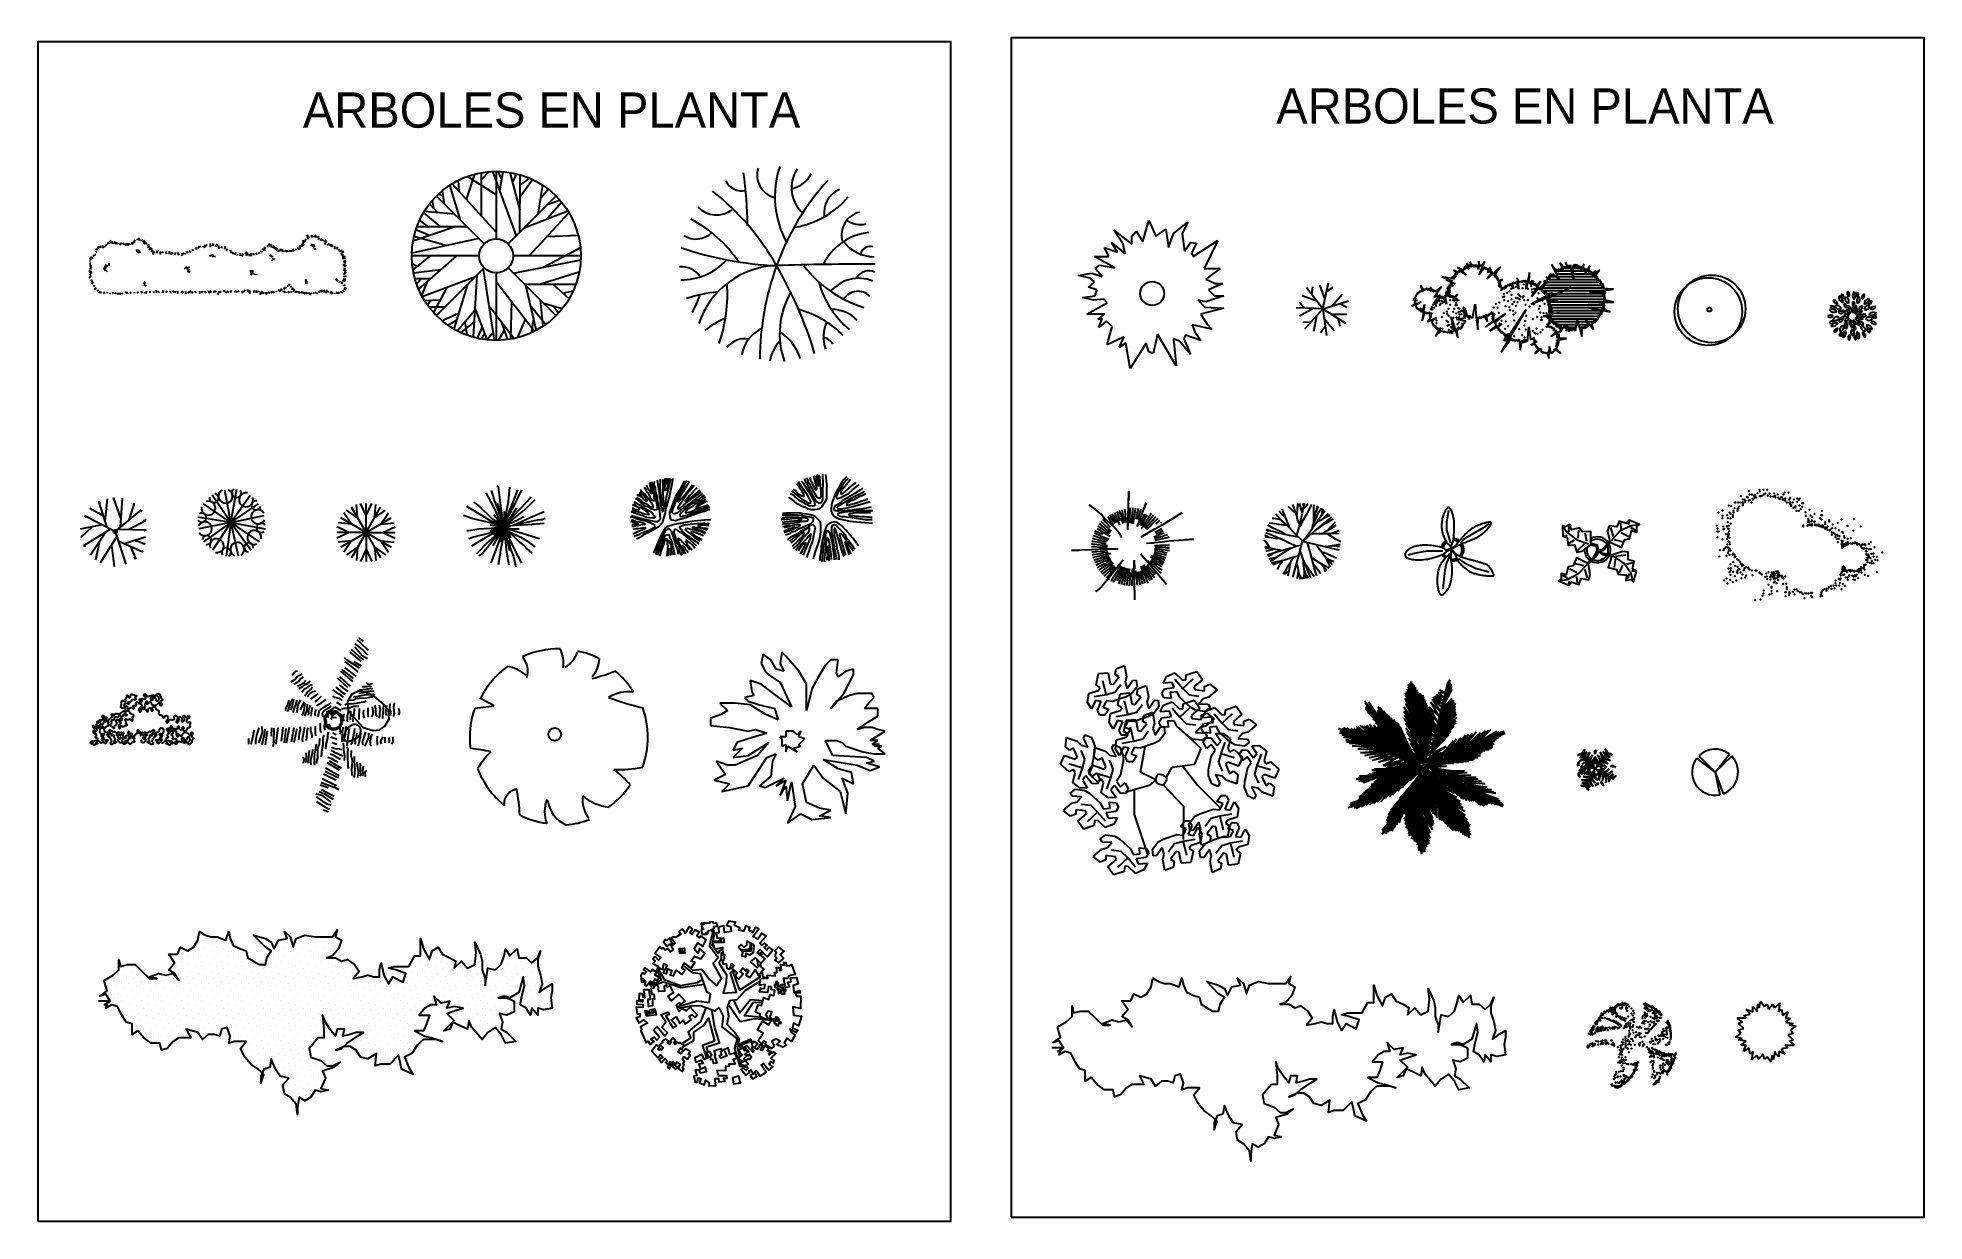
# Model space of a CAD drawing. Header units: millimetres. Extents: x 98.8 to 132.3, y 139.9 to 160.9.
import ezdxf

# ---------------------------------------------------------------- set-up
doc = ezdxf.new("R2010")
doc.units = ezdxf.units.MM
doc.layers.add('texto', color=5, linetype='Continuous')

msp = doc.modelspace()

# ---------------------------------------------------------------- texts
at = {"layer": 'texto', "char_height": 0.625, "width": 10.4232, "attachment_point": 1}
for insert in [(120.774, 160.014), (103.505, 159.941)]:
    msp.add_mtext('{\\fCityBlueprint|b0|i0|c2|p2;ARBOLES EN PLANTA}', dxfattribs=dict(at, insert=insert))

# ---------------------------------------------------------------- blocks, each defined once
blk = doc.blocks.new('BRANCHT', base_point=(1.5479, 0.5508))
for p, q in [((1.5732, 0.6824), (1.6111, 0.6837)), ((1.5992, 0.6434), (1.5732, 0.6824)), ((1.6111, 0.6837), (1.648, 0.6556)), ((1.5108, 0.6403), (1.5242, 0.6618)), ((1.5265, 0.6072), (1.5108, 0.6403)), ((1.5242, 0.6618), (1.5514, 0.6606)), ((1.5503, 0.627), (1.5265, 0.6072)), ((1.5703, 0.5982), (1.5503, 0.627)), ((1.5514, 0.6606), (1.5816, 0.6217)), ((1.5514, 0.6606), (1.5514, 0.6606)), ((1.5523, 0.5724), (1.5703, 0.5982)), ((1.5816, 0.6217), (1.5992, 0.6434)), ((1.5992, 0.5824), (1.5872, 0.5378)), ((1.6201, 0.6399), (1.5992, 0.5824)), ((1.5992, 0.5824), (1.6679, 0.5616)), ((1.648, 0.6556), (1.6358, 0.6068)), ((1.6358, 0.6068), (1.6436, 0.5902)), ((1.6436, 0.5902), (1.6672, 0.6016)), ((1.6672, 0.6016), (1.71, 0.5631)), ((1.6672, 0.6016), (1.6672, 0.6016)), ((1.5364, 0.4709), (1.5375, 0.5003)), ((1.5375, 0.5003), (1.5523, 0.5724)), ((1.5872, 0.5378), (1.6066, 0.4922)), ((1.6355, 0.5374), (1.6246, 0.5265)), ((1.6246, 0.5265), (1.6441, 0.4809)), ((1.6895, 0.5182), (1.6355, 0.5374)), ((1.6441, 0.4809), (1.6634, 0.4921)), ((1.6634, 0.4921), (1.6859, 0.4739)), ((1.71, 0.5631), (1.6895, 0.5182)), ((1.5539, 0.4273), (1.5364, 0.4709)), ((1.585, 0.4137), (1.5539, 0.4273)), ((1.5723, 0.4742), (1.594, 0.4308)), ((1.6057, 0.467), (1.5723, 0.4742)), ((1.594, 0.4308), (1.585, 0.4137)), ((1.6261, 0.4466), (1.6057, 0.467)), ((1.68, 0.4275), (1.6261, 0.4466)), ((1.6859, 0.4739), (1.68, 0.4275))]:
    blk.add_line(p, q)
blk = doc.blocks.new('*X2')
at = {"color": 0}
for p, q in [((88.69, 19.81), (88.62, 19.92)), ((88.66, 19.97), (88.78, 19.97)), ((88.69, 19.81), (88.78, 19.97)), ((88.87, 20.14), (88.88, 20.14)), ((88.87, 20.14), (88.87, 20.14)), ((89.06, 19.81), (88.97, 19.97)), ((88.97, 19.97), (89.16, 19.97)), ((89.06, 19.81), (89.16, 19.97)), ((89.44, 19.81), (89.34, 19.97)), ((89.34, 19.97), (89.42, 19.97)), ((89.44, 19.81), (89.47, 19.87)), ((88.57, 19.61), (88.59, 19.65)), ((88.57, 19.65), (88.59, 19.65)), ((88.75, 19.32), (88.78, 19.32)), ((88.77, 19.31), (88.78, 19.32)), ((88.87, 19.49), (88.78, 19.65)), ((88.78, 19.65), (88.97, 19.65)), ((88.87, 19.49), (88.97, 19.65)), ((89.03, 19.22), (88.97, 19.32)), ((88.97, 19.32), (89.16, 19.32)), ((89.1, 19.23), (89.16, 19.32)), ((89.25, 19.49), (89.16, 19.65)), ((89.16, 19.65), (89.34, 19.65)), ((89.25, 19.49), (89.34, 19.65))]:
    blk.add_line(p, q, dxfattribs=at)
blk = doc.blocks.new('*X4')
at = {"color": 0}
for p, q in [((7.999, 5.701), (7.999, 5.701)), ((8.22, 5.745), (8.22, 5.745)), ((8.309, 5.834), (8.309, 5.834)), ((8.353, 5.701), (8.353, 5.701)), ((8.397, 5.922), (8.397, 5.922)), ((8.441, 5.789), (8.441, 5.789)), ((8.485, 6.01), (8.485, 6.01)), ((8.529, 5.878), (8.529, 5.878)), ((8.574, 5.745), (8.574, 5.745)), ((8.618, 5.966), (8.618, 5.966)), ((8.662, 5.834), (8.662, 5.834)), ((8.706, 5.701), (8.706, 5.701)), ((8.75, 5.922), (8.75, 5.922)), ((8.795, 5.789), (8.795, 5.789)), ((8.883, 5.878), (8.883, 5.878)), ((8.927, 5.745), (8.927, 5.745)), ((9.06, 5.701), (9.06, 5.701)), ((9.458, 5.922), (9.458, 5.922)), ((9.59, 5.878), (9.59, 5.878)), ((9.634, 5.745), (9.634, 5.745)), ((9.723, 5.834), (9.723, 5.834)), ((9.767, 5.701), (9.767, 5.701)), ((9.811, 5.922), (9.811, 5.922)), ((9.855, 5.789), (9.855, 5.789)), ((9.944, 5.878), (9.944, 5.878)), ((9.988, 5.745), (9.988, 5.745)), ((10.076, 5.834), (10.076, 5.834)), ((10.12, 5.701), (10.12, 5.701)), ((10.165, 5.922), (10.165, 5.922)), ((10.209, 5.789), (10.209, 5.789)), ((10.253, 6.01), (10.253, 6.01)), ((10.297, 5.878), (10.297, 5.878)), ((10.341, 5.745), (10.341, 5.745)), ((10.386, 5.966), (10.386, 5.966)), ((10.43, 5.834), (10.43, 5.834)), ((10.474, 5.701), (10.474, 5.701)), ((10.518, 5.922), (10.518, 5.922)), ((10.562, 5.789), (10.562, 5.789)), ((10.651, 5.878), (10.651, 5.878)), ((10.695, 5.745), (10.695, 5.745)), ((10.739, 5.966), (10.739, 5.966)), ((10.783, 5.834), (10.783, 5.834)), ((10.872, 5.922), (10.872, 5.922)), ((12.33, 5.789), (12.33, 5.789)), ((12.595, 5.701), (12.595, 5.701)), ((13.302, 5.701), (13.302, 5.701)), ((14.01, 5.701), (14.01, 5.701)), ((7.027, 5.436), (7.027, 5.436)), ((7.159, 5.392), (7.159, 5.392)), ((7.248, 5.48), (7.248, 5.48)), ((7.867, 5.392), (7.867, 5.392)), ((7.911, 5.613), (7.911, 5.613)), ((7.955, 5.48), (7.955, 5.48)), ((8.043, 5.568), (8.043, 5.568)), ((8.088, 5.436), (8.088, 5.436)), ((8.132, 5.657), (8.132, 5.657)), ((8.176, 5.524), (8.176, 5.524)), ((8.22, 5.392), (8.22, 5.392)), ((8.264, 5.613), (8.264, 5.613)), ((8.309, 5.48), (8.309, 5.48)), ((8.397, 5.568), (8.397, 5.568)), ((8.441, 5.436), (8.441, 5.436)), ((8.485, 5.657), (8.485, 5.657)), ((8.529, 5.524), (8.529, 5.524)), ((8.574, 5.392), (8.574, 5.392)), ((8.618, 5.613), (8.618, 5.613)), ((8.662, 5.48), (8.662, 5.48)), ((8.75, 5.568), (8.75, 5.568)), ((8.795, 5.436), (8.795, 5.436)), ((8.839, 5.657), (8.839, 5.657)), ((8.883, 5.524), (8.883, 5.524)), ((8.927, 5.392), (8.927, 5.392)), ((8.971, 5.613), (8.971, 5.613)), ((9.016, 5.48), (9.016, 5.48)), ((9.104, 5.568), (9.104, 5.568)), ((9.148, 5.436), (9.148, 5.436)), ((9.192, 5.657), (9.192, 5.657)), ((9.237, 5.524), (9.237, 5.524)), ((9.281, 5.392), (9.281, 5.392)), ((9.369, 5.48), (9.369, 5.48)), ((9.502, 5.436), (9.502, 5.436)), ((9.59, 5.524), (9.59, 5.524)), ((9.634, 5.392), (9.634, 5.392)), ((9.679, 5.613), (9.679, 5.613)), ((9.723, 5.48), (9.723, 5.48)), ((9.811, 5.568), (9.811, 5.568)), ((9.855, 5.436), (9.855, 5.436)), ((9.899, 5.657), (9.899, 5.657)), ((9.944, 5.524), (9.944, 5.524)), ((9.988, 5.392), (9.988, 5.392)), ((10.032, 5.613), (10.032, 5.613)), ((10.076, 5.48), (10.076, 5.48)), ((10.165, 5.568), (10.165, 5.568)), ((10.209, 5.436), (10.209, 5.436)), ((10.253, 5.657), (10.253, 5.657)), ((10.297, 5.524), (10.297, 5.524)), ((10.341, 5.392), (10.341, 5.392)), ((10.386, 5.613), (10.386, 5.613)), ((10.43, 5.48), (10.43, 5.48)), ((10.518, 5.568), (10.518, 5.568)), ((10.562, 5.436), (10.562, 5.436)), ((10.607, 5.657), (10.607, 5.657)), ((10.651, 5.524), (10.651, 5.524)), ((10.695, 5.392), (10.695, 5.392)), ((10.739, 5.613), (10.739, 5.613)), ((10.783, 5.48), (10.783, 5.48)), ((10.872, 5.568), (10.872, 5.568)), ((10.916, 5.436), (10.916, 5.436)), ((11.004, 5.524), (11.004, 5.524)), ((11.049, 5.392), (11.049, 5.392)), ((11.977, 5.436), (11.977, 5.436)), ((12.109, 5.392), (12.109, 5.392)), ((12.198, 5.48), (12.198, 5.48)), ((12.286, 5.568), (12.286, 5.568)), ((12.33, 5.436), (12.33, 5.436)), ((12.374, 5.657), (12.374, 5.657)), ((12.419, 5.524), (12.419, 5.524)), ((12.463, 5.392), (12.463, 5.392)), ((12.507, 5.613), (12.507, 5.613)), ((12.551, 5.48), (12.551, 5.48)), ((12.64, 5.568), (12.64, 5.568)), ((12.684, 5.436), (12.684, 5.436)), ((12.728, 5.657), (12.728, 5.657)), ((12.772, 5.524), (12.772, 5.524)), ((12.816, 5.392), (12.816, 5.392)), ((13.037, 5.436), (13.037, 5.436)), ((13.17, 5.392), (13.17, 5.392)), ((13.258, 5.48), (13.258, 5.48)), ((13.347, 5.568), (13.347, 5.568)), ((13.523, 5.392), (13.523, 5.392)), ((13.744, 5.436), (13.744, 5.436)), ((13.789, 5.657), (13.789, 5.657)), ((13.833, 5.524), (13.833, 5.524)), ((13.877, 5.392), (13.877, 5.392)), ((13.921, 5.613), (13.921, 5.613)), ((13.965, 5.48), (13.965, 5.48)), ((14.054, 5.568), (14.054, 5.568)), ((14.098, 5.436), (14.098, 5.436)), ((14.186, 5.524), (14.186, 5.524)), ((14.231, 5.392), (14.231, 5.392)), ((14.319, 5.48), (14.319, 5.48)), ((6.762, 5.171), (6.762, 5.171)), ((6.806, 5.038), (6.806, 5.038)), ((6.85, 5.259), (6.85, 5.259)), ((6.894, 5.127), (6.894, 5.127)), ((6.938, 5.347), (6.938, 5.347)), ((6.983, 5.215), (6.983, 5.215)), ((7.027, 5.082), (7.027, 5.082)), ((7.071, 5.303), (7.071, 5.303)), ((7.115, 5.171), (7.115, 5.171)), ((7.159, 5.038), (7.159, 5.038)), ((7.204, 5.259), (7.204, 5.259)), ((7.248, 5.127), (7.248, 5.127)), ((7.292, 5.347), (7.292, 5.347)), ((7.336, 5.215), (7.336, 5.215)), ((7.38, 5.082), (7.38, 5.082)), ((7.425, 5.303), (7.425, 5.303)), ((7.469, 5.171), (7.469, 5.171)), ((7.513, 5.038), (7.513, 5.038)), ((7.601, 5.127), (7.601, 5.127)), ((7.646, 5.347), (7.646, 5.347)), ((7.69, 5.215), (7.69, 5.215)), ((7.734, 5.082), (7.734, 5.082)), ((7.778, 5.303), (7.778, 5.303)), ((7.822, 5.171), (7.822, 5.171)), ((7.867, 5.038), (7.867, 5.038)), ((7.911, 5.259), (7.911, 5.259)), ((7.955, 5.127), (7.955, 5.127)), ((7.999, 5.347), (7.999, 5.347)), ((8.043, 5.215), (8.043, 5.215)), ((8.088, 5.082), (8.088, 5.082)), ((8.132, 5.303), (8.132, 5.303)), ((8.176, 5.171), (8.176, 5.171)), ((8.22, 5.038), (8.22, 5.038)), ((8.264, 5.259), (8.264, 5.259)), ((8.309, 5.127), (8.309, 5.127)), ((8.353, 5.347), (8.353, 5.347)), ((8.397, 5.215), (8.397, 5.215)), ((8.441, 5.082), (8.441, 5.082)), ((8.485, 5.303), (8.485, 5.303)), ((8.529, 5.171), (8.529, 5.171)), ((8.574, 5.038), (8.574, 5.038)), ((8.618, 5.259), (8.618, 5.259)), ((8.662, 5.127), (8.662, 5.127)), ((8.706, 5.347), (8.706, 5.347)), ((8.75, 5.215), (8.75, 5.215)), ((8.795, 5.082), (8.795, 5.082)), ((8.839, 5.303), (8.839, 5.303)), ((8.883, 5.171), (8.883, 5.171)), ((8.927, 5.038), (8.927, 5.038)), ((8.971, 5.259), (8.971, 5.259)), ((9.016, 5.127), (9.016, 5.127)), ((9.06, 5.347), (9.06, 5.347)), ((9.104, 5.215), (9.104, 5.215)), ((9.148, 5.082), (9.148, 5.082)), ((9.192, 5.303), (9.192, 5.303)), ((9.237, 5.171), (9.237, 5.171)), ((9.281, 5.038), (9.281, 5.038)), ((9.325, 5.259), (9.325, 5.259)), ((9.369, 5.127), (9.369, 5.127)), ((9.413, 5.347), (9.413, 5.347)), ((9.458, 5.215), (9.458, 5.215)), ((9.502, 5.082), (9.502, 5.082)), ((9.546, 5.303), (9.546, 5.303)), ((9.59, 5.171), (9.59, 5.171)), ((9.634, 5.038), (9.634, 5.038)), ((9.679, 5.259), (9.679, 5.259)), ((9.723, 5.127), (9.723, 5.127)), ((9.767, 5.347), (9.767, 5.347)), ((9.811, 5.215), (9.811, 5.215)), ((9.855, 5.082), (9.855, 5.082)), ((9.899, 5.303), (9.899, 5.303)), ((9.944, 5.171), (9.944, 5.171)), ((9.988, 5.038), (9.988, 5.038)), ((10.032, 5.259), (10.032, 5.259)), ((10.076, 5.127), (10.076, 5.127)), ((10.12, 5.347), (10.12, 5.347)), ((10.165, 5.215), (10.165, 5.215)), ((10.209, 5.082), (10.209, 5.082)), ((10.253, 5.303), (10.253, 5.303)), ((10.297, 5.171), (10.297, 5.171)), ((10.341, 5.038), (10.341, 5.038)), ((10.386, 5.259), (10.386, 5.259)), ((10.43, 5.127), (10.43, 5.127)), ((10.474, 5.347), (10.474, 5.347)), ((10.518, 5.215), (10.518, 5.215)), ((10.562, 5.082), (10.562, 5.082)), ((10.607, 5.303), (10.607, 5.303)), ((10.651, 5.171), (10.651, 5.171)), ((10.695, 5.038), (10.695, 5.038)), ((10.739, 5.259), (10.739, 5.259)), ((10.783, 5.127), (10.783, 5.127)), ((10.828, 5.347), (10.828, 5.347)), ((10.872, 5.215), (10.872, 5.215)), ((10.916, 5.082), (10.916, 5.082)), ((10.96, 5.303), (10.96, 5.303)), ((11.004, 5.171), (11.004, 5.171)), ((11.049, 5.038), (11.049, 5.038)), ((11.093, 5.259), (11.093, 5.259)), ((11.137, 5.127), (11.137, 5.127)), ((11.225, 5.215), (11.225, 5.215)), ((11.27, 5.082), (11.27, 5.082)), ((11.314, 5.303), (11.314, 5.303)), ((11.358, 5.171), (11.358, 5.171)), ((11.402, 5.038), (11.402, 5.038)), ((11.446, 5.259), (11.446, 5.259)), ((11.49, 5.127), (11.49, 5.127)), ((11.579, 5.215), (11.579, 5.215)), ((11.623, 5.082), (11.623, 5.082)), ((11.711, 5.171), (11.711, 5.171)), ((11.756, 5.038), (11.756, 5.038)), ((11.8, 5.259), (11.8, 5.259)), ((11.844, 5.127), (11.844, 5.127)), ((11.932, 5.215), (11.932, 5.215)), ((11.977, 5.082), (11.977, 5.082)), ((12.021, 5.303), (12.021, 5.303)), ((12.065, 5.171), (12.065, 5.171)), ((12.109, 5.038), (12.109, 5.038)), ((12.153, 5.259), (12.153, 5.259)), ((12.198, 5.127), (12.198, 5.127)), ((12.242, 5.347), (12.242, 5.347)), ((12.286, 5.215), (12.286, 5.215)), ((12.33, 5.082), (12.33, 5.082)), ((12.374, 5.303), (12.374, 5.303)), ((12.419, 5.171), (12.419, 5.171)), ((12.463, 5.038), (12.463, 5.038)), ((12.507, 5.259), (12.507, 5.259)), ((12.551, 5.127), (12.551, 5.127)), ((12.595, 5.347), (12.595, 5.347)), ((12.64, 5.215), (12.64, 5.215)), ((12.684, 5.082), (12.684, 5.082)), ((12.728, 5.303), (12.728, 5.303)), ((12.772, 5.171), (12.772, 5.171)), ((12.816, 5.038), (12.816, 5.038)), ((12.861, 5.259), (12.861, 5.259)), ((12.905, 5.127), (12.905, 5.127)), ((12.949, 5.347), (12.949, 5.347)), ((12.993, 5.215), (12.993, 5.215)), ((13.037, 5.082), (13.037, 5.082)), ((13.081, 5.303), (13.081, 5.303)), ((13.126, 5.171), (13.126, 5.171)), ((13.17, 5.038), (13.17, 5.038)), ((13.214, 5.259), (13.214, 5.259)), ((13.258, 5.127), (13.258, 5.127)), ((13.302, 5.347), (13.302, 5.347)), ((13.347, 5.215), (13.347, 5.215)), ((13.391, 5.082), (13.391, 5.082)), ((13.479, 5.171), (13.479, 5.171)), ((13.523, 5.038), (13.523, 5.038)), ((13.568, 5.259), (13.568, 5.259)), ((13.612, 5.127), (13.612, 5.127)), ((13.656, 5.347), (13.656, 5.347)), ((13.7, 5.215), (13.7, 5.215)), ((13.744, 5.082), (13.744, 5.082)), ((13.789, 5.303), (13.789, 5.303)), ((13.833, 5.171), (13.833, 5.171)), ((13.877, 5.038), (13.877, 5.038)), ((13.921, 5.259), (13.921, 5.259)), ((13.965, 5.127), (13.965, 5.127)), ((14.01, 5.347), (14.01, 5.347)), ((14.054, 5.215), (14.054, 5.215)), ((14.142, 5.303), (14.142, 5.303)), ((14.186, 5.171), (14.186, 5.171)), ((14.231, 5.038), (14.231, 5.038)), ((14.275, 5.259), (14.275, 5.259)), ((14.319, 5.127), (14.319, 5.127)), ((14.363, 5.347), (14.363, 5.347)), ((14.407, 5.215), (14.407, 5.215)), ((14.584, 5.038), (14.584, 5.038)), ((6.629, 4.861), (6.629, 4.861)), ((6.718, 4.95), (6.718, 4.95)), ((6.762, 4.817), (6.762, 4.817)), ((6.85, 4.906), (6.85, 4.906)), ((6.894, 4.773), (6.894, 4.773)), ((6.938, 4.994), (6.938, 4.994)), ((6.983, 4.861), (6.983, 4.861)), ((7.027, 4.729), (7.027, 4.729)), ((7.071, 4.95), (7.071, 4.95)), ((7.115, 4.817), (7.115, 4.817)), ((7.204, 4.906), (7.204, 4.906)), ((7.248, 4.773), (7.248, 4.773)), ((7.292, 4.994), (7.292, 4.994)), ((7.336, 4.861), (7.336, 4.861)), ((7.38, 4.729), (7.38, 4.729)), ((7.425, 4.95), (7.425, 4.95)), ((7.469, 4.817), (7.469, 4.817)), ((7.557, 4.906), (7.557, 4.906)), ((7.601, 4.773), (7.601, 4.773)), ((7.646, 4.994), (7.646, 4.994)), ((7.69, 4.861), (7.69, 4.861)), ((7.734, 4.729), (7.734, 4.729)), ((7.778, 4.95), (7.778, 4.95)), ((7.822, 4.817), (7.822, 4.817)), ((7.911, 4.906), (7.911, 4.906)), ((7.955, 4.773), (7.955, 4.773)), ((7.999, 4.994), (7.999, 4.994)), ((8.043, 4.861), (8.043, 4.861)), ((8.088, 4.729), (8.088, 4.729)), ((8.132, 4.95), (8.132, 4.95)), ((8.176, 4.817), (8.176, 4.817)), ((8.264, 4.906), (8.264, 4.906)), ((8.309, 4.773), (8.309, 4.773)), ((8.353, 4.994), (8.353, 4.994)), ((8.397, 4.861), (8.397, 4.861)), ((8.441, 4.729), (8.441, 4.729)), ((8.485, 4.95), (8.485, 4.95)), ((8.529, 4.817), (8.529, 4.817)), ((8.618, 4.906), (8.618, 4.906)), ((8.662, 4.773), (8.662, 4.773)), ((8.706, 4.994), (8.706, 4.994)), ((8.75, 4.861), (8.75, 4.861)), ((8.795, 4.729), (8.795, 4.729)), ((8.839, 4.95), (8.839, 4.95)), ((8.883, 4.817), (8.883, 4.817)), ((8.971, 4.906), (8.971, 4.906)), ((9.016, 4.773), (9.016, 4.773)), ((9.06, 4.994), (9.06, 4.994)), ((9.104, 4.861), (9.104, 4.861)), ((9.148, 4.729), (9.148, 4.729)), ((9.192, 4.95), (9.192, 4.95)), ((9.237, 4.817), (9.237, 4.817)), ((9.325, 4.906), (9.325, 4.906)), ((9.369, 4.773), (9.369, 4.773)), ((9.413, 4.994), (9.413, 4.994)), ((9.458, 4.861), (9.458, 4.861)), ((9.502, 4.729), (9.502, 4.729)), ((9.546, 4.95), (9.546, 4.95)), ((9.59, 4.817), (9.59, 4.817)), ((9.679, 4.906), (9.679, 4.906)), ((9.723, 4.773), (9.723, 4.773)), ((9.767, 4.994), (9.767, 4.994)), ((9.811, 4.861), (9.811, 4.861)), ((9.855, 4.729), (9.855, 4.729)), ((9.899, 4.95), (9.899, 4.95)), ((9.944, 4.817), (9.944, 4.817)), ((10.032, 4.906), (10.032, 4.906)), ((10.076, 4.773), (10.076, 4.773)), ((10.12, 4.994), (10.12, 4.994)), ((10.165, 4.861), (10.165, 4.861)), ((10.209, 4.729), (10.209, 4.729)), ((10.253, 4.95), (10.253, 4.95)), ((10.297, 4.817), (10.297, 4.817)), ((10.386, 4.906), (10.386, 4.906)), ((10.43, 4.773), (10.43, 4.773)), ((10.474, 4.994), (10.474, 4.994)), ((10.518, 4.861), (10.518, 4.861)), ((10.562, 4.729), (10.562, 4.729)), ((10.607, 4.95), (10.607, 4.95)), ((10.651, 4.817), (10.651, 4.817)), ((10.739, 4.906), (10.739, 4.906)), ((10.783, 4.773), (10.783, 4.773)), ((10.828, 4.994), (10.828, 4.994)), ((10.872, 4.861), (10.872, 4.861)), ((10.916, 4.729), (10.916, 4.729)), ((10.96, 4.95), (10.96, 4.95)), ((11.004, 4.817), (11.004, 4.817)), ((11.093, 4.906), (11.093, 4.906)), ((11.137, 4.773), (11.137, 4.773)), ((11.181, 4.994), (11.181, 4.994)), ((11.225, 4.861), (11.225, 4.861)), ((11.27, 4.729), (11.27, 4.729)), ((11.314, 4.95), (11.314, 4.95)), ((11.358, 4.817), (11.358, 4.817)), ((11.446, 4.906), (11.446, 4.906)), ((11.49, 4.773), (11.49, 4.773)), ((11.535, 4.994), (11.535, 4.994)), ((11.579, 4.861), (11.579, 4.861)), ((11.623, 4.729), (11.623, 4.729)), ((11.667, 4.95), (11.667, 4.95)), ((11.711, 4.817), (11.711, 4.817)), ((11.8, 4.906), (11.8, 4.906)), ((11.844, 4.773), (11.844, 4.773)), ((11.888, 4.994), (11.888, 4.994)), ((11.932, 4.861), (11.932, 4.861)), ((11.977, 4.729), (11.977, 4.729)), ((12.021, 4.95), (12.021, 4.95)), ((12.065, 4.817), (12.065, 4.817)), ((12.153, 4.906), (12.153, 4.906)), ((12.198, 4.773), (12.198, 4.773)), ((12.242, 4.994), (12.242, 4.994)), ((12.286, 4.861), (12.286, 4.861)), ((12.33, 4.729), (12.33, 4.729)), ((12.374, 4.95), (12.374, 4.95)), ((12.419, 4.817), (12.419, 4.817)), ((12.507, 4.906), (12.507, 4.906)), ((12.595, 4.994), (12.595, 4.994)), ((12.64, 4.861), (12.64, 4.861)), ((12.728, 4.95), (12.728, 4.95)), ((12.861, 4.906), (12.861, 4.906)), ((12.905, 4.773), (12.905, 4.773)), ((12.949, 4.994), (12.949, 4.994)), ((12.993, 4.861), (12.993, 4.861)), ((13.037, 4.729), (13.037, 4.729)), ((13.081, 4.95), (13.081, 4.95)), ((13.126, 4.817), (13.126, 4.817)), ((13.214, 4.906), (13.214, 4.906)), ((13.258, 4.773), (13.258, 4.773)), ((13.302, 4.994), (13.302, 4.994)), ((13.347, 4.861), (13.347, 4.861)), ((13.391, 4.729), (13.391, 4.729)), ((13.435, 4.95), (13.435, 4.95)), ((13.479, 4.817), (13.479, 4.817)), ((13.568, 4.906), (13.568, 4.906)), ((13.612, 4.773), (13.612, 4.773)), ((13.656, 4.994), (13.656, 4.994)), ((13.7, 4.861), (13.7, 4.861)), ((13.744, 4.729), (13.744, 4.729)), ((13.789, 4.95), (13.789, 4.95)), ((13.833, 4.817), (13.833, 4.817)), ((14.142, 4.95), (14.142, 4.95)), ((14.186, 4.817), (14.186, 4.817)), ((14.275, 4.906), (14.275, 4.906)), ((14.319, 4.773), (14.319, 4.773)), ((14.363, 4.994), (14.363, 4.994)), ((14.407, 4.861), (14.407, 4.861)), ((14.451, 4.729), (14.451, 4.729)), ((14.496, 4.95), (14.496, 4.95)), ((14.54, 4.817), (14.54, 4.817)), ((7.071, 4.596), (7.071, 4.596)), ((7.159, 4.685), (7.159, 4.685)), ((7.204, 4.552), (7.204, 4.552)), ((7.248, 4.419), (7.248, 4.419)), ((7.292, 4.64), (7.292, 4.64)), ((7.336, 4.508), (7.336, 4.508)), ((7.38, 4.375), (7.38, 4.375)), ((7.425, 4.596), (7.425, 4.596)), ((7.469, 4.464), (7.469, 4.464)), ((7.513, 4.685), (7.513, 4.685)), ((7.557, 4.552), (7.557, 4.552)), ((7.601, 4.419), (7.601, 4.419)), ((7.646, 4.64), (7.646, 4.64)), ((7.69, 4.508), (7.69, 4.508)), ((7.734, 4.375), (7.734, 4.375)), ((7.778, 4.596), (7.778, 4.596)), ((7.822, 4.464), (7.822, 4.464)), ((7.867, 4.685), (7.867, 4.685)), ((7.911, 4.552), (7.911, 4.552)), ((7.955, 4.419), (7.955, 4.419)), ((7.999, 4.64), (7.999, 4.64)), ((8.043, 4.508), (8.043, 4.508)), ((8.088, 4.375), (8.088, 4.375)), ((8.132, 4.596), (8.132, 4.596)), ((8.176, 4.464), (8.176, 4.464)), ((8.22, 4.685), (8.22, 4.685)), ((8.264, 4.552), (8.264, 4.552)), ((8.309, 4.419), (8.309, 4.419)), ((8.353, 4.64), (8.353, 4.64)), ((8.397, 4.508), (8.397, 4.508)), ((8.441, 4.375), (8.441, 4.375)), ((8.485, 4.596), (8.485, 4.596)), ((8.529, 4.464), (8.529, 4.464)), ((8.574, 4.685), (8.574, 4.685)), ((8.618, 4.552), (8.618, 4.552)), ((8.662, 4.419), (8.662, 4.419)), ((8.706, 4.64), (8.706, 4.64)), ((8.75, 4.508), (8.75, 4.508)), ((8.795, 4.375), (8.795, 4.375)), ((8.839, 4.596), (8.839, 4.596)), ((8.883, 4.464), (8.883, 4.464)), ((8.927, 4.685), (8.927, 4.685)), ((8.971, 4.552), (8.971, 4.552)), ((9.016, 4.419), (9.016, 4.419)), ((9.06, 4.64), (9.06, 4.64)), ((9.104, 4.508), (9.104, 4.508)), ((9.148, 4.375), (9.148, 4.375)), ((9.192, 4.596), (9.192, 4.596)), ((9.237, 4.464), (9.237, 4.464)), ((9.281, 4.685), (9.281, 4.685)), ((9.325, 4.552), (9.325, 4.552)), ((9.369, 4.419), (9.369, 4.419)), ((9.413, 4.64), (9.413, 4.64)), ((9.458, 4.508), (9.458, 4.508)), ((9.502, 4.375), (9.502, 4.375)), ((9.546, 4.596), (9.546, 4.596)), ((9.59, 4.464), (9.59, 4.464)), ((9.634, 4.685), (9.634, 4.685)), ((9.679, 4.552), (9.679, 4.552)), ((9.723, 4.419), (9.723, 4.419)), ((9.767, 4.64), (9.767, 4.64)), ((9.811, 4.508), (9.811, 4.508)), ((9.855, 4.375), (9.855, 4.375)), ((9.899, 4.596), (9.899, 4.596)), ((9.944, 4.464), (9.944, 4.464)), ((9.988, 4.685), (9.988, 4.685)), ((10.032, 4.552), (10.032, 4.552)), ((10.076, 4.419), (10.076, 4.419)), ((10.12, 4.64), (10.12, 4.64)), ((10.165, 4.508), (10.165, 4.508)), ((10.209, 4.375), (10.209, 4.375)), ((10.253, 4.596), (10.253, 4.596)), ((10.297, 4.464), (10.297, 4.464)), ((10.341, 4.685), (10.341, 4.685)), ((10.386, 4.552), (10.386, 4.552)), ((10.43, 4.419), (10.43, 4.419)), ((10.474, 4.64), (10.474, 4.64)), ((10.518, 4.508), (10.518, 4.508)), ((10.562, 4.375), (10.562, 4.375)), ((10.607, 4.596), (10.607, 4.596)), ((10.651, 4.464), (10.651, 4.464)), ((10.695, 4.685), (10.695, 4.685)), ((10.739, 4.552), (10.739, 4.552)), ((10.783, 4.419), (10.783, 4.419)), ((10.828, 4.64), (10.828, 4.64)), ((10.872, 4.508), (10.872, 4.508)), ((10.916, 4.375), (10.916, 4.375)), ((10.96, 4.596), (10.96, 4.596)), ((11.004, 4.464), (11.004, 4.464)), ((11.049, 4.685), (11.049, 4.685)), ((11.093, 4.552), (11.093, 4.552)), ((11.137, 4.419), (11.137, 4.419)), ((11.181, 4.64), (11.181, 4.64)), ((11.225, 4.508), (11.225, 4.508)), ((11.27, 4.375), (11.27, 4.375)), ((11.314, 4.596), (11.314, 4.596)), ((11.358, 4.464), (11.358, 4.464)), ((11.402, 4.685), (11.402, 4.685)), ((11.446, 4.552), (11.446, 4.552)), ((11.49, 4.419), (11.49, 4.419)), ((11.535, 4.64), (11.535, 4.64)), ((11.579, 4.508), (11.579, 4.508)), ((11.623, 4.375), (11.623, 4.375)), ((11.667, 4.596), (11.667, 4.596)), ((11.711, 4.464), (11.711, 4.464)), ((11.756, 4.685), (11.756, 4.685)), ((11.8, 4.552), (11.8, 4.552)), ((11.844, 4.419), (11.844, 4.419)), ((11.888, 4.64), (11.888, 4.64)), ((11.932, 4.508), (11.932, 4.508)), ((11.977, 4.375), (11.977, 4.375)), ((12.021, 4.596), (12.021, 4.596)), ((12.065, 4.464), (12.065, 4.464)), ((12.109, 4.685), (12.109, 4.685)), ((12.153, 4.552), (12.153, 4.552)), ((12.198, 4.419), (12.198, 4.419)), ((12.242, 4.64), (12.242, 4.64)), ((12.286, 4.508), (12.286, 4.508)), ((12.33, 4.375), (12.33, 4.375)), ((12.374, 4.596), (12.374, 4.596)), ((12.861, 4.552), (12.861, 4.552)), ((12.949, 4.64), (12.949, 4.64)), ((12.993, 4.508), (12.993, 4.508)), ((13.081, 4.596), (13.081, 4.596)), ((13.126, 4.464), (13.126, 4.464)), ((13.17, 4.685), (13.17, 4.685)), ((13.214, 4.552), (13.214, 4.552)), ((13.258, 4.419), (13.258, 4.419)), ((13.302, 4.64), (13.302, 4.64)), ((13.347, 4.508), (13.347, 4.508)), ((13.391, 4.375), (13.391, 4.375)), ((13.435, 4.596), (13.435, 4.596)), ((13.479, 4.464), (13.479, 4.464)), ((13.523, 4.685), (13.523, 4.685)), ((13.568, 4.552), (13.568, 4.552)), ((13.612, 4.419), (13.612, 4.419)), ((13.656, 4.64), (13.656, 4.64)), ((13.7, 4.508), (13.7, 4.508)), ((13.877, 4.685), (13.877, 4.685)), ((14.231, 4.685), (14.231, 4.685)), ((14.363, 4.64), (14.363, 4.64)), ((7.425, 4.243), (7.425, 4.243)), ((7.513, 4.331), (7.513, 4.331)), ((7.557, 4.198), (7.557, 4.198)), ((7.646, 4.287), (7.646, 4.287)), ((7.69, 4.154), (7.69, 4.154)), ((7.734, 4.022), (7.734, 4.022)), ((7.778, 4.243), (7.778, 4.243)), ((7.822, 4.11), (7.822, 4.11)), ((7.867, 4.331), (7.867, 4.331)), ((7.911, 4.198), (7.911, 4.198)), ((7.999, 4.287), (7.999, 4.287)), ((8.132, 4.243), (8.132, 4.243)), ((8.353, 4.287), (8.353, 4.287)), ((8.485, 4.243), (8.485, 4.243)), ((8.574, 4.331), (8.574, 4.331)), ((8.706, 4.287), (8.706, 4.287)), ((8.927, 4.331), (8.927, 4.331)), ((8.971, 4.198), (8.971, 4.198)), ((9.06, 4.287), (9.06, 4.287)), ((9.104, 4.154), (9.104, 4.154)), ((9.148, 4.022), (9.148, 4.022)), ((9.192, 4.243), (9.192, 4.243)), ((9.237, 4.11), (9.237, 4.11)), ((9.281, 4.331), (9.281, 4.331)), ((9.325, 4.198), (9.325, 4.198)), ((9.369, 4.066), (9.369, 4.066)), ((9.413, 4.287), (9.413, 4.287)), ((9.458, 4.154), (9.458, 4.154)), ((9.502, 4.022), (9.502, 4.022)), ((9.546, 4.243), (9.546, 4.243)), ((9.59, 4.11), (9.59, 4.11)), ((9.634, 4.331), (9.634, 4.331)), ((9.679, 4.198), (9.679, 4.198)), ((9.723, 4.066), (9.723, 4.066)), ((9.767, 4.287), (9.767, 4.287)), ((9.811, 4.154), (9.811, 4.154)), ((9.855, 4.022), (9.855, 4.022)), ((9.899, 4.243), (9.899, 4.243)), ((9.944, 4.11), (9.944, 4.11)), ((9.988, 4.331), (9.988, 4.331)), ((10.032, 4.198), (10.032, 4.198)), ((10.076, 4.066), (10.076, 4.066)), ((10.12, 4.287), (10.12, 4.287)), ((10.165, 4.154), (10.165, 4.154)), ((10.209, 4.022), (10.209, 4.022)), ((10.253, 4.243), (10.253, 4.243)), ((10.297, 4.11), (10.297, 4.11)), ((10.341, 4.331), (10.341, 4.331)), ((10.386, 4.198), (10.386, 4.198)), ((10.474, 4.287), (10.474, 4.287)), ((11.004, 4.11), (11.004, 4.11)), ((11.049, 4.331), (11.049, 4.331)), ((11.137, 4.066), (11.137, 4.066)), ((11.225, 4.154), (11.225, 4.154)), ((11.27, 4.022), (11.27, 4.022)), ((11.314, 4.243), (11.314, 4.243)), ((11.358, 4.11), (11.358, 4.11)), ((11.402, 4.331), (11.402, 4.331)), ((11.446, 4.198), (11.446, 4.198)), ((11.49, 4.066), (11.49, 4.066)), ((11.535, 4.287), (11.535, 4.287)), ((11.579, 4.154), (11.579, 4.154)), ((11.623, 4.022), (11.623, 4.022)), ((11.667, 4.243), (11.667, 4.243)), ((11.711, 4.11), (11.711, 4.11)), ((11.756, 4.331), (11.756, 4.331)), ((11.8, 4.198), (11.8, 4.198)), ((11.844, 4.066), (11.844, 4.066)), ((11.888, 4.287), (11.888, 4.287)), ((11.932, 4.154), (11.932, 4.154)), ((11.977, 4.022), (11.977, 4.022)), ((12.021, 4.243), (12.021, 4.243)), ((12.065, 4.11), (12.065, 4.11)), ((12.109, 4.331), (12.109, 4.331)), ((12.153, 4.198), (12.153, 4.198)), ((12.198, 4.066), (12.198, 4.066)), ((12.242, 4.287), (12.242, 4.287)), ((12.286, 4.154), (12.286, 4.154)), ((12.507, 4.198), (12.507, 4.198)), ((13.302, 4.287), (13.302, 4.287)), ((13.435, 4.243), (13.435, 4.243)), ((13.523, 4.331), (13.523, 4.331)), ((13.789, 4.243), (13.789, 4.243)), ((13.921, 4.198), (13.921, 4.198)), ((9.192, 3.889), (9.192, 3.889)), ((9.281, 3.977), (9.281, 3.977)), ((9.325, 3.845), (9.325, 3.845)), ((9.369, 3.712), (9.369, 3.712)), ((9.413, 3.933), (9.413, 3.933)), ((9.458, 3.801), (9.458, 3.801)), ((9.546, 3.889), (9.546, 3.889)), ((9.59, 3.757), (9.59, 3.757)), ((9.634, 3.977), (9.634, 3.977)), ((9.679, 3.845), (9.679, 3.845)), ((9.723, 3.712), (9.723, 3.712)), ((9.767, 3.933), (9.767, 3.933)), ((9.811, 3.801), (9.811, 3.801)), ((9.899, 3.889), (9.899, 3.889)), ((9.944, 3.757), (9.944, 3.757)), ((9.988, 3.977), (9.988, 3.977)), ((10.032, 3.845), (10.032, 3.845)), ((10.076, 3.712), (10.076, 3.712)), ((10.12, 3.933), (10.12, 3.933)), ((10.165, 3.801), (10.165, 3.801)), ((10.253, 3.889), (10.253, 3.889)), ((10.297, 3.757), (10.297, 3.757)), ((10.386, 3.845), (10.386, 3.845)), ((10.43, 3.712), (10.43, 3.712)), ((10.518, 3.801), (10.518, 3.801)), ((10.783, 3.712), (10.783, 3.712)), ((11.181, 3.933), (11.181, 3.933)), ((11.314, 3.889), (11.314, 3.889)), ((11.402, 3.977), (11.402, 3.977)), ((11.535, 3.933), (11.535, 3.933)), ((11.579, 3.801), (11.579, 3.801)), ((11.667, 3.889), (11.667, 3.889)), ((11.711, 3.757), (11.711, 3.757)), ((11.756, 3.977), (11.756, 3.977)), ((11.8, 3.845), (11.8, 3.845)), ((11.888, 3.933), (11.888, 3.933)), ((11.932, 3.801), (11.932, 3.801)), ((12.021, 3.889), (12.021, 3.889)), ((12.109, 3.977), (12.109, 3.977)), ((9.458, 3.447), (9.458, 3.447)), ((9.502, 3.668), (9.502, 3.668)), ((9.767, 3.58), (9.767, 3.58)), ((9.855, 3.668), (9.855, 3.668)), ((9.899, 3.536), (9.899, 3.536)), ((9.944, 3.403), (9.944, 3.403)), ((9.988, 3.624), (9.988, 3.624)), ((10.032, 3.491), (10.032, 3.491)), ((10.076, 3.359), (10.076, 3.359)), ((10.12, 3.58), (10.12, 3.58)), ((10.165, 3.447), (10.165, 3.447)), ((10.209, 3.668), (10.209, 3.668)), ((10.253, 3.536), (10.253, 3.536)), ((10.297, 3.403), (10.297, 3.403)), ((10.341, 3.624), (10.341, 3.624)), ((10.386, 3.491), (10.386, 3.491)), ((10.43, 3.359), (10.43, 3.359)), ((10.474, 3.58), (10.474, 3.58)), ((10.518, 3.447), (10.518, 3.447)), ((10.562, 3.668), (10.562, 3.668)), ((11.977, 3.668), (11.977, 3.668)), ((12.109, 3.624), (12.109, 3.624)), ((9.988, 3.27), (9.988, 3.27)), ((10.032, 3.138), (10.032, 3.138)), ((10.12, 3.226), (10.12, 3.226)), ((10.209, 3.315), (10.209, 3.315)), ((10.253, 3.182), (10.253, 3.182)), ((10.341, 3.27), (10.341, 3.27))]:
    blk.add_line(p, q, dxfattribs=at)
blk = doc.blocks.new('A-22')
blk.add_lwpolyline([(-3.88, -0.144), (-3.776, -0.083), (-3.854, 0.041), (-3.958, 0.01), (-3.828, 0.103), (-3.88, 0.288), (-3.724, 0.381), (-3.62, 0.474), (-3.62, 0.66), (-3.594, 0.536), (-3.465, 0.567), (-3.334, 0.567), (-3.205, 0.443), (-3.075, 0.319), (-2.945, 0.319), (-3.075, 0.35), (-2.919, 0.412), (-2.789, 0.381), (-2.659, 0.412), (-2.555, 0.288), (-2.633, 0.412), (-2.737, 0.474), (-2.633, 0.598), (-2.737, 0.753), (-2.581, 0.753), (-2.529, 0.876), (-2.399, 0.814), (-2.295, 0.876), (-2.218, 1), (-2.191, 1.155), (-2.087, 1.092), (-1.984, 1.061), (-1.88, 1.061), (-1.724, 1), (-1.672, 1.155), (-1.646, 1.031), (-1.594, 0.907), (-1.464, 0.845), (-1.36, 0.814), (-1.334, 0.69), (-1.23, 0.629), (-1.126, 0.567), (-1.022, 0.567), (-0.996, 0.69), (-0.918, 0.814), (-1.022, 0.876), (-1.23, 1.092), (-1.022, 1.031), (-0.918, 0.969), (-0.866, 0.845), (-0.789, 1), (-0.633, 1.031), (-0.685, 1.155), (-0.581, 1.061), (-0.529, 0.876), (-0.477, 1.031), (-0.321, 1.092), (-0.139, 1.061), (0.172, 1.061), (0.251, 1.185), (0.225, 1.061), (0.329, 1), (0.277, 0.845), (0.172, 0.721), (0.069, 0.69), (0.225, 0.69), (0.329, 0.629), (0.432, 0.66), (0.562, 0.567), (0.64, 0.443), (0.536, 0.319), (0.692, 0.35), (0.796, 0.381), (0.9, 0.35), (1.004, 0.35), (1.004, 0.474), (1.03, 0.598), (1.082, 0.381), (1.16, 0.227), (1.238, 0.35), (1.42, 0.258), (1.472, 0.412), (1.29, 0.474), (1.16, 0.505), (1.264, 0.536), (1.524, 0.536), (1.628, 0.721), (1.732, 0.721), (1.732, 1.031), (1.783, 0.845), (1.887, 0.66), (1.939, 0.814), (2.043, 0.876), (2.121, 0.753), (2.251, 0.69), (2.355, 0.629), (2.329, 0.505), (2.459, 0.629), (2.563, 0.505), (2.693, 0.567), (2.719, 0.783), (2.693, 0.969), (2.797, 0.753), (2.822, 0.629), (2.822, 0.474), (2.875, 0.319), (2.875, 0.195), (2.901, 0.35), (2.926, 0.505), (3.057, 0.474), (3.16, 0.567), (3.212, 0.721), (3.238, 0.845), (3.316, 0.721), (3.446, 0.845), (3.472, 0.69), (3.602, 0.69), (3.706, 0.598), (3.81, 0.69), (3.862, 0.814), (3.81, 0.66), (3.81, 0.536), (3.862, 0.381), (3.888, 0.227), (3.836, 0.072), (3.966, 0.165), (4.069, 0.227), (4.069, 0.103), (4.044, -0.021), (4.069, -0.207), (3.914, -0.237), (3.81, -0.207), (3.81, -0.33), (3.706, -0.207), (3.68, -0.33), (3.602, -0.207), (3.498, -0.144), (3.524, -0.021), (3.576, 0.195), (3.55, 0.35), (3.472, 0.072), (3.316, -0.021), (3.212, 0.01), (3.108, -0.021), (3.264, -0.021), (3.394, -0.083), (3.394, -0.268), (3.264, -0.33), (3.134, -0.299), (3.186, -0.454), (3.16, -0.578), (3.264, -0.639), (3.42, -0.794), (3.238, -0.825), (3.16, -0.67), (3.057, -0.547), (2.926, -0.639), (2.822, -0.763), (2.641, -0.547), (2.589, -0.423), (2.563, -0.578), (2.433, -0.516), (2.303, -0.454), (2.251, -0.578), (2.147, -0.608), (2.329, -0.423), (2.199, -0.299), (2.381, -0.237), (2.485, -0.207), (2.329, -0.176), (2.199, -0.207), (2.251, -0.083), (2.095, -0.114), (1.965, 0.01), (2.017, -0.144), (1.913, -0.144), (1.81, -0.207), (1.705, -0.33), (1.887, -0.33), (1.835, -0.485), (1.783, -0.608), (1.628, -0.608), (1.81, -0.701), (1.939, -0.732), (2.121, -0.794), (2.017, -0.763), (1.783, -0.763), (1.679, -0.856), (1.576, -1.01), (1.446, -1.073), (1.524, -1.258), (1.601, -1.382), (1.394, -1.289), (1.368, -1.165), (1.342, -1.041), (1.186, -1.196), (1.03, -1.196), (0.926, -1.227), (0.952, -1.01), (0.796, -1.103), (0.666, -1.073), (0.588, -0.949), (0.485, -0.887), (0.381, -0.887), (0.225, -0.949), (0.329, -0.918), (0.432, -0.825), (0.614, -0.701), (0.718, -0.639), (0.588, -0.639), (0.485, -0.67), (0.354, -0.701), (0.381, -0.578), (0.251, -0.578), (0.225, -0.701), (0.121, -0.578), (0.043, -0.454), (-0.009, -0.33), (0.017, -0.578), (0.017, -0.732), (-0.087, -0.732), (-0.243, -0.918), (-0.217, -1.073), (-0.035, -1.134), (0.069, -1.227), (0.172, -1.227), (0.303, -1.165), (0.199, -1.258), (0.095, -1.289), (-0.009, -1.32), (0.043, -1.444), (-0.035, -1.629), (0.095, -1.66), (-0.035, -1.691), (-0.139, -1.66), (-0.217, -1.784), (-0.321, -1.846), (-0.425, -1.784), (-0.451, -1.97), (-0.451, -2.093), (-0.477, -1.907), (-0.581, -1.784), (-0.685, -1.722), (-0.711, -1.567), (-0.607, -1.444), (-0.762, -1.412), (-0.84, -1.289), (-0.918, -1.103), (-0.944, -1.258), (-1.048, -1.289), (-1.1, -1.412), (-1.1, -1.536), (-1.048, -1.382), (-1.152, -1.289), (-1.282, -1.196), (-1.386, -1.073), (-1.464, -0.918), (-1.36, -0.794), (-1.568, -0.794), (-1.672, -0.825), (-1.646, -0.701), (-1.698, -0.547), (-1.802, -0.578), (-1.828, -0.701), (-1.932, -0.67), (-2.036, -0.67), (-2.14, -0.763), (-2.218, -0.639), (-2.321, -0.608), (-2.425, -0.578), (-2.347, -0.732), (-2.555, -0.732), (-2.659, -0.794), (-2.763, -0.918), (-2.867, -0.949), (-2.893, -0.825), (-3.049, -0.825), (-3.179, -0.732), (-3.283, -0.608), (-3.387, -0.67), (-3.387, -0.485), (-3.49, -0.454), (-3.568, -0.33), (-3.646, -0.176), (-3.75, -0.144), (-3.854, -0.207), (-3.802, -0.083), (-3.984, -0.083)])
blk.add_blockref('*X4', (-10.557, -4.938))
blk = doc.blocks.new('plan19p')
for points in [[(-0.05, 0.972), (-0.006, 0.973), (-0.008, 0.984), (0.001, 0.985), (0.005, 0.975), (0.006, 0.956), (0.03, 0.955), (0.026, 0.999), (0.039, 0.996), (0.037, 1.02), (0.086, 1.023), (0.084, 1.065), (0.033, 1.063), (0.033, 1.087), (-0.022, 1.089), (-0.018, 1.075), (-0.086, 1.076), (-0.087, 1.086), (-0.11, 1.085), (-0.107, 1.067), (-0.119, 1.067), (-0.122, 1.082), (-0.138, 1.081), (-0.137, 1.01), (-0.117, 1.013), (-0.116, 0.996), (-0.146, 0.992), (-0.141, 0.929), (-0.08, 0.926), (-0.082, 0.95), (-0.064, 0.951), (-0.064, 0.93)], [(0.098, 1.008), (0.095, 0.92), (0.058, 0.926), (0.066, 0.854), (0.156, 0.849), (0.156, 0.782), (-0.009, 0.798), (0.01, 0.7), (0.127, 0.713), (0.119, 0.612), (0.146, 0.612), (0.127, 0.532), (0.103, 0.53), (0.111, 0.477), (0.154, 0.482), (0.156, 0.418), (0.199, 0.399), (0.231, 0.471), (0.263, 0.445), (0.228, 0.405), (0.292, 0.336), (0.263, 0.296), (0.305, 0.245), (0.382, 0.312), (0.34, 0.352), (0.382, 0.399), (0.42, 0.346), (0.436, 0.376), (0.46, 0.349), (0.417, 0.293), (0.468, 0.253), (0.553, 0.357), (0.587, 0.267), (0.678, 0.354), (0.622, 0.407), (0.587, 0.378), (0.499, 0.471), (0.579, 0.522), (0.643, 0.437), (0.71, 0.492), (0.609, 0.594), (0.656, 0.633), (0.744, 0.519), (0.832, 0.607), (0.781, 0.652), (0.747, 0.612), (0.715, 0.652), (0.76, 0.684), (0.723, 0.716), (0.68, 0.692), (0.659, 0.721), (0.76, 0.811), (0.702, 0.857), (0.638, 0.782), (0.571, 0.825), (0.667, 0.923), (0.617, 0.95), (0.574, 0.881), (0.523, 0.92), (0.542, 0.958), (0.489, 0.987), (0.444, 0.913), (0.38, 0.936), (0.401, 0.966), (0.327, 1.008), (0.348, 1.051), (0.247, 1.075), (0.217, 1.016), (0.268, 1), (0.273, 0.926), (0.175, 0.923), (0.175, 1.016)], [(-0.836, 0.685), (-0.869, 0.65), (-0.842, 0.621), (-0.877, 0.59), (-0.801, 0.54), (-0.818, 0.531), (-0.746, 0.492), (-0.724, 0.573), (-0.68, 0.544), (-0.746, 0.446), (-0.699, 0.426), (-0.673, 0.494), (-0.62, 0.463), (-0.651, 0.406), (-0.603, 0.384), (-0.559, 0.463), (-0.484, 0.393), (-0.436, 0.45), (-0.478, 0.476), (-0.436, 0.549), (-0.343, 0.467), (-0.284, 0.544), (-0.335, 0.568), (-0.278, 0.634), (-0.196, 0.586), (-0.128, 0.661), (-0.198, 0.733), (-0.231, 0.665), (-0.273, 0.735), (-0.212, 0.814), (-0.148, 0.757), (-0.091, 0.845), (-0.161, 0.911), (-0.183, 0.883), (-0.218, 0.918), (-0.181, 0.962), (-0.231, 1.003), (-0.28, 0.944), (-0.31, 0.97), (-0.271, 1.019), (-0.306, 1.056), (-0.376, 0.97), (-0.416, 1.036), (-0.462, 1.003), (-0.44, 0.962), (-0.521, 0.922), (-0.537, 0.935), (-0.581, 0.924), (-0.535, 0.843), (-0.57, 0.825), (-0.607, 0.926), (-0.647, 0.894), (-0.664, 0.909), (-0.697, 0.878), (-0.653, 0.812), (-0.603, 0.834), (-0.572, 0.753), (-0.618, 0.729), (-0.642, 0.779), (-0.686, 0.76), (-0.71, 0.797), (-0.732, 0.782), (-0.75, 0.819), (-0.836, 0.729), (-0.757, 0.656), (-0.792, 0.63)], [(-1.062, 0.437), (-1.065, 0.347), (-1.035, 0.345), (-1.035, 0.385), (-1.005, 0.352), (-1.023, 0.302), (-0.996, 0.284), (-0.942, 0.343), (-0.907, 0.315), (-0.865, 0.365), (-0.84, 0.345), (-0.81, 0.383), (-0.864, 0.427), (-0.838, 0.461), (-0.896, 0.507), (-0.919, 0.475), (-0.993, 0.54), (-1.017, 0.513), (-0.98, 0.481), (-1.009, 0.449), (-1.042, 0.472)], [(-0.484, 0.76), (-0.412, 0.76), (-0.412, 0.689), (-0.484, 0.689)], [(0.851, 0.521), (0.875, 0.485), (0.845, 0.461), (0.893, 0.419), (0.97, 0.473), (0.928, 0.533), (0.988, 0.575), (0.916, 0.641), (0.857, 0.593), (0.875, 0.569)], [(-0.835, 0.271), (-0.897, 0.271), (-0.897, 0.241), (-0.941, 0.241), (-0.935, 0.152), (-0.906, 0.157), (-0.903, 0.084), (-0.935, 0.09), (-0.941, -0.007), (-1, -0.01), (-0.995, 0.092), (-0.962, 0.092), (-0.965, 0.225), (-1.046, 0.23), (-1.041, 0.119), (-1.062, 0.122), (-1.068, 0.176), (-1.114, 0.184), (-1.127, 0.101), (-1.071, 0.092), (-1.079, 0.063), (-1.154, 0.084), (-1.16, 0.038), (-1.076, 0.025), (-1.079, -0.016), (-1.173, -0.002), (-1.168, -0.099), (-1.135, -0.102), (-1.138, -0.143), (-1.192, -0.151), (-1.16, -0.232), (-1.084, -0.191), (-1.038, -0.245), (-1.141, -0.283), (-1.125, -0.315), (-1.143, -0.343), (-1.087, -0.518), (-1.054, -0.497), (-1.033, -0.545), (-0.97, -0.513), (-1.016, -0.475), (-0.965, -0.448), (-0.933, -0.497), (-0.887, -0.456), (-0.965, -0.348), (-0.906, -0.305), (-0.814, -0.445), (-0.77, -0.407), (-0.841, -0.321), (-0.776, -0.251), (-0.838, -0.145), (-0.735, -0.116), (-0.722, -0.151), (-0.768, -0.167), (-0.689, -0.345), (-0.633, -0.321), (-0.697, -0.237), (-0.627, -0.194), (-0.581, -0.294), (-0.532, -0.251), (-0.508, -0.313), (-0.419, -0.259), (-0.441, -0.205), (-0.403, -0.189), (-0.359, -0.232), (-0.327, -0.199), (-0.416, -0.08), (-0.478, -0.126), (-0.527, -0.086), (-0.573, -0.124), (-0.603, -0.026), (-0.56, -0.005), (-0.551, -0.032), (-0.476, 0.011), (-0.557, 0.122), (-0.673, 0.038), (-0.708, 0.106), (-0.63, 0.152), (-0.665, 0.249), (-0.703, 0.233), (-0.719, 0.271), (-0.749, 0.252), (-0.751, 0.184), (-0.833, 0.184)], [(0.623, 0.221), (0.721, 0.217), (0.717, 0.262), (0.826, 0.24), (0.823, 0.285), (0.86, 0.281), (0.86, 0.356), (0.894, 0.352), (0.894, 0.307), (0.924, 0.311), (0.924, 0.39), (0.969, 0.378), (0.969, 0.412), (0.999, 0.409), (0.999, 0.367), (1.044, 0.36), (1.074, 0.375), (1.112, 0.228), (1.022, 0.217), (0.996, 0.183), (0.939, 0.191), (0.95, 0.063), (1.014, 0.067), (0.996, 0.134), (1.044, 0.131), (1.041, 0.191), (1.127, 0.183), (1.142, 0.093), (1.067, 0.078), (1.067, -0.016), (1.15, -0.001), (1.157, -0.038), (1.086, -0.031), (1.097, -0.08), (1.161, -0.084), (1.135, -0.256), (1.033, -0.223), (1.029, -0.343), (1.138, -0.365), (1.086, -0.497), (1.018, -0.455), (0.999, -0.516), (1.067, -0.557), (1.044, -0.587), (0.958, -0.531), (0.981, -0.587), (1.022, -0.624), (0.962, -0.707), (0.905, -0.655), (0.856, -0.718), (0.887, -0.752), (0.834, -0.778), (0.747, -0.73), (0.804, -0.688), (0.747, -0.647), (0.684, -0.677), (0.71, -0.748), (0.669, -0.778), (0.586, -0.715), (0.605, -0.681), (0.567, -0.662), (0.541, -0.703), (0.496, -0.647), (0.575, -0.553), (0.499, -0.501), (0.582, -0.38), (0.669, -0.44), (0.721, -0.362), (0.691, -0.343), (0.729, -0.264), (0.68, -0.249), (0.635, -0.301), (0.657, -0.32), (0.631, -0.362), (0.552, -0.313), (0.563, -0.279), (0.496, -0.245), (0.548, -0.144), (0.59, -0.159), (0.635, -0.05), (0.702, -0.087), (0.732, -0.016), (0.781, -0.035), (0.8, 0.037), (0.751, 0.052), (0.759, 0.089), (0.717, 0.097), (0.695, 0.014), (0.582, 0.037), (0.608, 0.085), (0.657, 0.078), (0.672, 0.131), (0.593, 0.131)], [(0.829, 0.153), (0.822, 0.112), (0.803, 0.115), (0.808, 0.082), (0.838, 0.078), (0.836, 0.046), (0.852, 0.046), (0.847, -0.014), (0.873, -0.009), (0.873, 0.01), (0.892, -0.004), (0.888, -0.022), (0.936, -0.026), (0.931, 0.016), (0.956, 0.013), (0.956, 0.029), (0.92, 0.04), (0.923, 0.106), (0.892, 0.101), (0.892, 0.081), (0.862, 0.082), (0.866, 0.134), (0.846, 0.133), (0.852, 0.156)], [(-0.979, -0.059), (-0.914, -0.053), (-0.906, -0.14), (-1.041, -0.145), (-1.054, -0.062), (-1.008, -0.078)], [(-0.806, -0.492), (-0.858, -0.516), (-0.848, -0.535), (-0.899, -0.564), (-0.853, -0.611), (-0.878, -0.642), (-0.892, -0.621), (-0.912, -0.642), (-0.929, -0.621), (-0.902, -0.6), (-0.944, -0.563), (-1.017, -0.642), (-0.941, -0.746), (-0.9, -0.704), (-0.871, -0.742), (-0.925, -0.77), (-0.9, -0.819), (-0.847, -0.765), (-0.813, -0.807), (-0.839, -0.823), (-0.808, -0.857), (-0.774, -0.815), (-0.764, -0.83), (-0.819, -0.89), (-0.793, -0.919), (-0.733, -0.819), (-0.719, -0.835), (-0.751, -0.896), (-0.708, -0.938), (-0.682, -0.899), (-0.708, -0.88), (-0.682, -0.835), (-0.636, -0.874), (-0.674, -0.92), (-0.62, -0.974), (-0.591, -0.937), (-0.61, -0.922), (-0.583, -0.88), (-0.601, -0.861), (-0.57, -0.83), (-0.597, -0.807), (-0.575, -0.768), (-0.525, -0.807), (-0.484, -0.754), (-0.51, -0.738), (-0.478, -0.705), (-0.541, -0.657), (-0.565, -0.687), (-0.581, -0.678), (-0.615, -0.725), (-0.648, -0.692), (-0.609, -0.641), (-0.591, -0.653), (-0.557, -0.611), (-0.606, -0.564), (-0.62, -0.576), (-0.654, -0.548), (-0.68, -0.584), (-0.695, -0.553), (-0.669, -0.521), (-0.703, -0.488), (-0.743, -0.534), (-0.729, -0.545), (-0.753, -0.573), (-0.787, -0.543), (-0.767, -0.526)], [(0.761, -0.354), (0.76, -0.364), (0.746, -0.362), (0.734, -0.394), (0.756, -0.4), (0.746, -0.426), (0.774, -0.438), (0.769, -0.458), (0.803, -0.472), (0.812, -0.431), (0.84, -0.44), (0.843, -0.422), (0.819, -0.416), (0.827, -0.384), (0.8, -0.377), (0.811, -0.353), (0.779, -0.342), (0.776, -0.363)], [(-0.202, -0.733), (-0.254, -0.742), (-0.227, -0.813), (-0.291, -0.838), (-0.316, -0.765), (-0.423, -0.801), (-0.42, -0.861), (-0.334, -0.844), (-0.313, -0.89), (-0.375, -0.893), (-0.359, -0.966), (-0.291, -0.942), (-0.282, -1.013), (-0.362, -1.025), (-0.377, -0.974), (-0.436, -0.972), (-0.421, -1.052), (-0.462, -1.056), (-0.453, -1.143), (-0.418, -1.145), (-0.404, -1.084), (-0.366, -1.097), (-0.391, -1.159), (-0.323, -1.196), (-0.305, -1.13), (-0.256, -1.179), (-0.264, -1.216), (-0.165, -1.218), (-0.17, -1.12), (-0.118, -1.123), (-0.12, -1.171), (-0.031, -1.171), (-0.042, -1.13), (0.005, -1.134), (0.001, -1.098), (-0.116, -1.089), (-0.127, -1.011), (-0.004, -1.018), (0.005, -0.956), (0.053, -0.968), (0.053, -0.934), (0.139, -0.942), (0.119, -0.874), (0.172, -0.867), (0.149, -0.792), (0.074, -0.803), (0.064, -0.708), (-0.002, -0.729), (0.03, -0.817), (-0.054, -0.842), (-0.07, -0.801), (-0.038, -0.795), (-0.047, -0.744), (-0.025, -0.742), (-0.033, -0.71), (-0.14, -0.728), (-0.132, -0.797), (-0.143, -0.799), (-0.12, -0.908), (-0.166, -0.908), (-0.173, -0.849), (-0.197, -0.849), (-0.2, -0.792), (-0.177, -0.787)], [(0.252, -0.681), (0.217, -0.69), (0.25, -0.738), (0.206, -0.756), (0.25, -0.827), (0.188, -0.864), (0.21, -0.91), (0.228, -0.897), (0.246, -0.928), (0.287, -0.905), (0.267, -0.882), (0.311, -0.848), (0.283, -0.826), (0.309, -0.807), (0.331, -0.846), (0.353, -0.827), (0.379, -0.873), (0.344, -0.903), (0.322, -0.888), (0.291, -0.925), (0.32, -0.963), (0.287, -0.982), (0.314, -1.024), (0.281, -1.053), (0.245, -1.011), (0.212, -1.027), (0.27, -1.119), (0.329, -1.086), (0.32, -1.07), (0.349, -1.049), (0.381, -1.108), (0.335, -1.13), (0.362, -1.178), (0.426, -1.154), (0.401, -1.09), (0.43, -1.071), (0.465, -1.149), (0.562, -1.103), (0.5, -0.994), (0.537, -0.978), (0.601, -1.081), (0.665, -1.037), (0.614, -0.996), (0.645, -0.963), (0.671, -0.991), (0.691, -0.95), (0.647, -0.914), (0.726, -0.853), (0.691, -0.827), (0.63, -0.866), (0.627, -0.846), (0.66, -0.827), (0.605, -0.798), (0.641, -0.771), (0.577, -0.736), (0.535, -0.794), (0.515, -0.778), (0.553, -0.727), (0.516, -0.705), (0.47, -0.774), (0.434, -0.738), (0.487, -0.695), (0.437, -0.653), (0.397, -0.697), (0.414, -0.719), (0.393, -0.741), (0.421, -0.782), (0.401, -0.802), (0.327, -0.699), (0.298, -0.716), (0.346, -0.787), (0.335, -0.794), (0.309, -0.761), (0.291, -0.772)], [(0.084, -1.13), (0.168, -1.118), (0.18, -1.22), (0.09, -1.226)]]:
    blk.add_lwpolyline(points, close=True)
for points in [[(-0.391, 0.509), (-0.329, 0.439), (-0.197, 0.439), (-0.102, 0.282), (-0.014, 0.187), (0.067, 0.282), (-0.027, 0.508), (0.049, 0.577), (-0.052, 0.753), (0.011, 0.935), (-0.013, 0.973)], [(-0.005, 0.984), (0.005, 0.97)], [(0.016, 0.955), (0.034, 0.931), (-0.001, 0.817), (0.092, 0.806), (0.116, 0.851)], [(0.134, 0.85), (0.097, 0.788)], [(0.128, 0.85), (0.128, 0.85)], [(-0.458, 0.76), (-0.47, 0.737), (-0.444, 0.689)], [(-0.441, 0.76), (-0.45, 0.741), (-0.422, 0.688)], [(-0.004, 0.772), (-0.017, 0.772), (0.003, 0.735)], [(0.022, 0.701), (0.058, 0.636), (0.09, 0.681), (0.124, 0.679)], [(0.121, 0.635), (0.102, 0.635), (0.09, 0.545), (0.055, 0.503), (0.144, 0.324), (0.126, 0.216), (0.072, 0.072), (0.258, 0.066), (0.204, 0.348), (0.252, 0.379)], [(0.575, 0.701), (0.48, 0.766), (0.468, 0.712), (0.426, 0.689), (0.396, 0.73), (0.354, 0.701), (0.408, 0.617), (0.384, 0.575), (0.444, 0.551), (0.45, 0.599), (0.503, 0.569), (0.557, 0.599), (0.575, 0.701)], [(0.379, 0.661), (0.476, 0.655), (0.507, 0.657), (0.53, 0.732)], [(0.54, 0.725), (0.521, 0.623), (0.398, 0.632)], [(0.627, 0.575), (0.686, 0.595)], [(0.703, 0.573), (0.651, 0.551)], [(0.674, 0.734), (0.674, 0.734)], [(0.768, 0.637), (0.768, 0.637)], [(-0.183, 0.221), (-0.52, 0.204), (-0.753, 0.312), (-0.933, 0.27), (-0.964, 0.318)], [(-0.954, 0.329), (-0.921, 0.294), (-0.777, 0.348), (-0.831, 0.497), (-0.806, 0.524)], [(-0.786, 0.514), (-0.801, 0.485), (-0.742, 0.348), (-0.52, 0.24), (-0.275, 0.258), (-0.2, 0.293)], [(-0.14, -0.045), (-0.109, 0.074), (-0.159, 0.112), (-0.19, 0.257), (-0.222, 0.376), (-0.329, 0.401), (-0.454, 0.517)], [(0.268, 0.361), (0.24, 0.336), (0.306, 0.09), (0.617, 0.246), (0.614, 0.292)], [(0.606, 0.394), (0.598, 0.496)], [(0.635, 0.448), (0.639, 0.391)], [(0.645, 0.322), (0.651, 0.243), (0.721, 0.222)], [(0.612, 0.187), (0.539, 0.15), (0.378, 0.072), (0.252, -0.041), (0.15, -0.047), (0.108, -0.137), (0.114, -0.268), (0.078, -0.37), (0.18, -0.502), (0.228, -0.597), (0.198, -0.675), (0.39, -0.615), (0.415, -0.677)], [(0.816, 0.081), (0.807, 0.088)], [(0.823, 0.119), (0.862, 0.086)], [(0.947, 0.032), (0.898, 0.019), (0.837, 0.065)], [(0.866, 0.082), (0.898, 0.055), (0.921, 0.055)], [(-1.049, -0.096), (-0.96, -0.089), (-0.912, -0.067)], [(-1.046, -0.113), (-0.955, -0.106), (-0.911, -0.086)], [(-0.14, -0.045), (-0.31, -0.007), (-0.417, -0.026), (-0.594, -0.056)], [(-0.013, -0.127), (-0.071, -0.171), (-0.253, -0.083), (-0.379, -0.064), (-0.585, -0.083)], [(-0.193, -0.112), (-0.291, -0.296), (-0.48, -0.422), (-0.455, -0.516), (-0.585, -0.584)], [(-0.562, -0.618), (-0.411, -0.554), (-0.398, -0.435), (-0.247, -0.359), (-0.172, -0.259), (-0.121, -0.592), (-0.297, -0.636), (-0.26, -0.826)], [(-0.225, -0.737), (-0.241, -0.661), (-0.052, -0.623), (-0.096, -0.403), (-0.114, -0.15)], [(-0.013, -0.127), (0.036, -0.252), (0.005, -0.403), (0.2, -0.592), (0.149, -0.724), (0.2, -0.982), (0.299, -1.001)], [(0.128, -0.096), (0.27, -0.352), (0.48, -0.334), (0.709, -0.38)], [(0.616, -0.095), (0.444, -0.065), (0.276, -0.233), (0.21, -0.044)], [(0.581, -0.331), (0.503, -0.31), (0.336, -0.28), (0.48, -0.107), (0.608, -0.114)], [(0.718, -0.367), (0.641, -0.346)], [(0.737, -0.386), (0.822, -0.403)], [(0.825, -0.395), (0.742, -0.373)], [(0.225, -0.701), (0.192, -0.711), (0.209, -0.852)], [(0.406, -0.687), (0.384, -0.651), (0.256, -0.691)], [(0.215, -0.906), (0.222, -0.962), (0.29, -0.987)]]:
    blk.add_lwpolyline(points)

# ---------------------------------------------------------------- linework, layer by layer
at = {"color": 7, "linetype": 'Continuous'}
for p, q in [((106.936, 157.462), (106.154, 158.32)), ((106.276, 158.186), (106.268, 158.385)), ((106.408, 158.042), (106.555, 158.493)), ((106.937, 158.124), (106.427, 158.453)), ((106.676, 158.394), (106.811, 158.537)), ((106.676, 157.747), (106.676, 158.52)), ((107.293, 157.4), (106.876, 158.541)), ((106.936, 158.542), (106.936, 157.344)), ((107.034, 158.39), (106.972, 158.542)), ((107.001, 158.201), (107.06, 158.537)), ((107.358, 157.853), (107.182, 158.522)), ((107.233, 158.345), (107.296, 158.498)), ((107.354, 157.461), (107.363, 158.48)), ((107.36, 158.094), (107.582, 158.396)), ((107.363, 158.296), (107.53, 158.42)), ((105.826, 157.886), (105.806, 158.029)), ((106.723, 157.255), (105.875, 158.103)), ((105.995, 158.1), (105.912, 158.139)), ((106.017, 157.961), (105.98, 158.197)), ((106.302, 157.676), (106.115, 158.298)), ((107.149, 157.255), (107.996, 158.103)), ((107.677, 157.784), (107.763, 158.296)), ((107.725, 158.071), (107.855, 158.228)), ((107.835, 157.698), (108.093, 157.997)), ((107.852, 157.959), (108.065, 158.03)), ((105.737, 157.558), (105.575, 157.673)), ((105.643, 157.803), (105.945, 157.558)), ((106.199, 157.779), (105.658, 157.827)), ((105.901, 157.805), (105.753, 157.965)), ((107.433, 157.539), (108.204, 157.843)), ((107.52, 157.042), (108.226, 157.806)), ((118.407, 157.297), (118.514, 157.669)), ((118.514, 157.669), (118.635, 157.39)), ((106.628, 157.35), (105.437, 157.091)), ((106.208, 157.558), (105.459, 157.303)), ((106.05, 157.224), (105.475, 157.384)), ((105.754, 157.404), (105.509, 157.506)), ((106.42, 157.558), (105.527, 157.558)), ((107.839, 157.387), (108.39, 157.411)), ((117.895, 157.498), (118.212, 157.25)), ((118.061, 157.25), (117.895, 157.498)), ((118.212, 157.39), (118.288, 157.483)), ((118.212, 157.25), (118.212, 157.39)), ((118.288, 157.483), (118.407, 157.297)), ((118.635, 157.39), (118.816, 157.514)), ((118.816, 157.514), (118.861, 157.188)), ((118.861, 157.188), (118.952, 157.436)), ((118.952, 157.436), (119.208, 157.638)), ((119.208, 157.638), (119.103, 157.436)), ((119.103, 157.436), (119.148, 157.126)), ((119.299, 157.032), (119.737, 157.312)), ((119.737, 157.312), (119.495, 156.815)), ((106.634, 157.042), (105.436, 157.042)), ((105.763, 157.042), (105.458, 156.797)), ((106.232, 157.042), (105.554, 156.453)), ((108.436, 157.042), (107.237, 157.042)), ((107.769, 156.84), (108.428, 157.192)), ((117.548, 157.032), (117.805, 157.032)), ((117.91, 156.831), (117.548, 157.032)), ((117.729, 157.188), (117.956, 157.11)), ((117.805, 157.032), (117.729, 157.188)), ((117.85, 157.281), (118.091, 157.079)), ((117.956, 157.11), (117.85, 157.281)), ((118.091, 157.079), (118.061, 157.25)), ((119.148, 157.126), (119.254, 157.281)), ((119.254, 157.281), (119.359, 157.265)), ((119.359, 157.265), (119.269, 157.095)), ((119.269, 157.095), (119.299, 157.032)), ((105.442, 156.907), (105.535, 156.859)), ((105.95, 156.797), (105.467, 156.735)), ((105.766, 156.637), (105.493, 156.637)), ((105.606, 156.637), (105.524, 156.534)), ((106.566, 156.672), (105.624, 156.318)), ((106.723, 156.829), (105.875, 155.982)), ((106.59, 156.696), (106.528, 155.605)), ((106.702, 156.809), (106.902, 155.544)), ((106.936, 156.741), (106.936, 155.542)), ((107.149, 156.829), (107.996, 155.982)), ((107.241, 156.737), (108.434, 156.969)), ((107.702, 156.539), (108.409, 156.76)), ((117.261, 156.691), (117.503, 156.737)), ((117.473, 156.644), (117.261, 156.691)), ((117.548, 156.582), (117.473, 156.644)), ((117.503, 156.737), (117.684, 156.675)), ((117.563, 156.815), (117.639, 156.877)), ((117.684, 156.675), (117.563, 156.815)), ((117.639, 156.877), (117.91, 156.831)), ((119.495, 156.815), (119.782, 156.815)), ((119.782, 156.815), (119.525, 156.629)), ((105.711, 156.588), (105.612, 156.336)), ((106.061, 156.482), (105.821, 156.039)), ((106.426, 156.532), (106.182, 155.745)), ((106.936, 156.589), (107.614, 155.705)), ((107.439, 156.539), (108.349, 156.539)), ((107.454, 156.524), (107.643, 155.72)), ((107.941, 156.539), (108.228, 156.281)), ((108.116, 156.382), (108.3, 156.419)), ((117.337, 156.302), (117.563, 156.333)), ((117.533, 156.256), (117.337, 156.302)), ((117.442, 156.489), (117.548, 156.582)), ((117.593, 156.442), (117.442, 156.489)), ((117.563, 156.333), (117.593, 156.442)), ((119.525, 156.629), (119.691, 156.551)), ((119.842, 156.333), (119.525, 156.225)), ((119.827, 156.551), (119.571, 156.442)), ((119.571, 156.442), (119.676, 156.333)), ((119.676, 156.333), (119.842, 156.333)), ((119.691, 156.551), (119.827, 156.551)), ((105.939, 156.257), (105.666, 156.244)), ((105.775, 156.249), (105.717, 156.167)), ((106.027, 156.133), (105.743, 156.133)), ((106.266, 156.018), (105.976, 155.889)), ((106.554, 156.072), (106.246, 155.71)), ((106.557, 156.114), (106.772, 155.556)), ((106.805, 156.161), (107.253, 155.576)), ((107.207, 156.236), (107.189, 155.564)), ((107.537, 156.17), (107.816, 155.827)), ((107.718, 156.26), (107.763, 155.791)), ((107.774, 156.204), (108.108, 156.107)), ((107.949, 156.153), (108.039, 156.026)), ((117.412, 156.007), (117.774, 156.209)), ((117.729, 156.007), (117.412, 156.007)), ((117.714, 156.271), (117.533, 156.256)), ((117.608, 155.914), (117.729, 156.007)), ((117.774, 156.209), (117.714, 156.271)), ((119.39, 156.256), (119.51, 156.132)), ((119.525, 156.225), (119.39, 156.256)), ((119.842, 156.116), (119.435, 156.007)), ((119.435, 156.007), (119.54, 155.836)), ((119.51, 156.132), (119.842, 156.116)), ((106.228, 155.895), (106.085, 155.814)), ((106.543, 155.873), (106.305, 155.681)), ((106.38, 155.867), (106.415, 155.642)), ((106.684, 155.784), (106.598, 155.58)), ((106.728, 155.669), (106.666, 155.567)), ((106.88, 155.684), (106.776, 155.551)), ((107.077, 155.718), (106.973, 155.543)), ((107.015, 155.887), (107.137, 155.556)), ((107.452, 155.916), (107.306, 155.589)), ((107.462, 155.638), (107.462, 155.638)), ((107.597, 155.917), (107.554, 155.676)), ((117.684, 155.93), (117.608, 155.914)), ((117.624, 155.774), (117.684, 155.93)), ((117.759, 155.883), (117.624, 155.774)), ((117.865, 155.79), (117.759, 155.883)), ((117.774, 155.464), (117.865, 155.79)), ((118.665, 155.65), (118.59, 155.308)), ((118.997, 155.091), (118.665, 155.65)), ((119.163, 155.634), (119.133, 155.572)), ((119.435, 155.541), (119.163, 155.634)), ((119.631, 155.743), (119.284, 155.821)), ((119.284, 155.821), (119.329, 155.697)), ((119.329, 155.697), (119.435, 155.541)), ((119.54, 155.836), (119.631, 155.743)), ((118.076, 155.603), (117.774, 155.464)), ((117.986, 155.417), (118.076, 155.603)), ((118.107, 155.495), (117.986, 155.417)), ((118.182, 155.044), (118.107, 155.495)), ((118.469, 155.495), (118.182, 155.044)), ((118.514, 155.339), (118.469, 155.495)), ((118.59, 155.308), (118.514, 155.339)), ((118.952, 155.572), (118.997, 155.091)), ((119.057, 155.526), (118.952, 155.572)), ((119.254, 155.293), (119.057, 155.526)), ((119.133, 155.572), (119.254, 155.293))]:
    msp.add_line(p, q, dxfattribs=at)
at = {"color": 0, "linetype": 'ByBlock'}
for p, q in [((100.099, 157.264), (100.082, 157.314)), ((100.082, 157.314), (100.099, 157.304)), ((100.513, 157.32), (100.51, 157.27)), ((100.536, 157.3), (100.513, 157.32)), ((100.579, 157.32), (100.566, 157.343)), ((100.609, 157.314), (100.602, 157.36)), ((100.642, 157.304), (100.646, 157.333)), ((100.646, 157.333), (100.652, 157.317)), ((100.669, 157.283), (100.702, 157.323)), ((103.558, 157.294), (103.501, 157.31)), ((103.571, 157.32), (103.545, 157.337)), ((103.617, 157.353), (103.584, 157.41)), ((103.584, 157.41), (103.591, 157.34)), ((103.673, 157.403), (103.641, 157.377)), ((103.68, 157.37), (103.673, 157.403)), ((103.707, 157.38), (103.74, 157.416)), ((103.73, 157.37), (103.756, 157.39)), ((103.766, 157.367), (103.786, 157.4)), ((103.779, 157.333), (103.803, 157.367)), ((103.816, 157.317), (103.839, 157.353)), ((103.862, 157.31), (103.872, 157.33)), ((103.882, 157.284), (103.919, 157.33)), ((99.748, 156.969), (99.721, 157.005)), ((99.778, 156.992), (99.758, 157.029)), ((99.804, 157.032), (99.787, 157.052)), ((99.834, 157.062), (99.807, 157.062)), ((99.864, 157.151), (99.824, 157.158)), ((99.847, 157.121), (99.824, 157.108)), ((99.89, 157.174), (99.857, 157.177)), ((99.89, 157.174), (99.867, 157.208)), ((99.927, 157.184), (99.91, 157.221)), ((99.96, 157.177), (99.957, 157.224)), ((100, 157.191), (99.99, 157.214)), ((100.036, 157.224), (100.006, 157.237)), ((100.063, 157.25), (100.046, 157.284)), ((100.132, 157.257), (100.126, 157.3)), ((100.162, 157.254), (100.182, 157.297)), ((100.198, 157.244), (100.209, 157.287)), ((100.242, 157.25), (100.248, 157.267)), ((100.265, 157.234), (100.274, 157.28)), ((100.307, 157.27), (100.301, 157.241)), ((100.307, 157.27), (100.321, 157.257)), ((100.347, 157.264), (100.334, 157.234)), ((100.367, 157.26), (100.364, 157.227)), ((100.397, 157.267), (100.394, 157.227)), ((100.42, 157.234), (100.424, 157.27)), ((100.46, 157.237), (100.45, 157.26)), ((100.463, 157.283), (100.493, 157.247)), ((100.51, 157.27), (100.496, 157.287)), ((100.556, 157.155), (100.559, 157.115)), ((100.596, 157.145), (100.566, 157.098)), ((100.623, 157.115), (100.592, 157.098)), ((100.685, 157.257), (100.715, 157.297)), ((100.738, 157.273), (100.715, 157.244)), ((100.748, 157.214), (100.771, 157.247)), ((100.758, 157.187), (100.785, 157.224)), ((100.785, 157.141), (100.808, 157.194)), ((100.831, 157.171), (100.815, 157.148)), ((100.818, 157.105), (100.844, 157.151)), ((100.844, 157.065), (100.874, 157.121)), ((100.907, 157.085), (100.93, 157.138)), ((100.93, 157.138), (100.94, 157.125)), ((100.972, 157.119), (100.972, 157.065)), ((101.022, 157.119), (101.012, 157.089)), ((101.067, 157.119), (101.086, 157.079)), ((101.136, 157.124), (101.131, 157.075)), ((101.176, 157.11), (101.171, 157.069)), ((101.171, 157.069), (101.201, 157.1)), ((101.241, 157.104), (101.236, 157.06)), ((101.281, 157.1), (101.29, 157.069)), ((101.29, 157.069), (101.315, 157.085)), ((101.355, 157.05), (101.4, 157.094)), ((101.36, 157.089), (101.355, 157.05)), ((101.4, 157.094), (101.425, 157.075)), ((101.44, 157.124), (101.465, 157.094)), ((101.485, 157.134), (101.519, 157.11)), ((101.544, 157.159), (101.554, 157.129)), ((101.604, 157.189), (101.614, 157.154)), ((101.649, 157.174), (101.669, 157.219)), ((101.669, 157.219), (101.689, 157.199)), ((101.723, 157.214), (101.754, 157.189)), ((101.754, 157.189), (101.783, 157.239)), ((101.783, 157.239), (101.808, 157.224)), ((101.848, 157.04), (101.918, 157.065)), ((101.858, 157.259), (101.863, 157.199)), ((101.893, 157.03), (101.958, 157.035)), ((101.918, 157.259), (101.898, 157.219)), ((101.982, 157.249), (101.958, 157.204)), ((102.002, 157.229), (102.012, 157.174)), ((102.067, 157.209), (102.057, 157.179)), ((102.122, 157.209), (102.117, 157.159)), ((102.166, 157.164), (102.146, 157.134)), ((102.216, 157.144), (102.226, 157.104)), ((102.226, 157.104), (102.256, 157.11)), ((102.256, 157.11), (102.261, 157.075)), ((102.321, 157.104), (102.291, 157.06)), ((102.346, 157.05), (102.35, 157.075)), ((102.395, 157.085), (102.395, 157.04)), ((102.43, 157.03), (102.455, 157.085)), ((102.484, 157.085), (102.511, 157.121)), ((102.524, 157.098), (102.484, 157.085)), ((102.507, 157.045), (102.524, 157.098)), ((102.56, 157.035), (102.557, 157.078)), ((102.597, 157.038), (102.593, 157.091)), ((102.633, 157.052), (102.636, 157.091)), ((102.69, 157.062), (102.676, 157.095)), ((102.736, 157.078), (102.726, 157.108)), ((102.792, 157.108), (102.749, 157.118)), ((102.822, 157.138), (102.786, 157.158)), ((102.822, 157.197), (102.822, 157.138)), ((102.848, 157.174), (102.822, 157.197)), ((102.882, 157.197), (102.882, 157.234)), ((102.928, 157.217), (102.908, 157.264)), ((102.918, 157.039), (102.951, 157.059)), ((102.944, 157.029), (102.978, 157.035)), ((102.948, 157.191), (102.948, 157.244)), ((102.951, 156.973), (102.971, 156.963)), ((102.958, 156.996), (103.004, 156.986)), ((102.981, 157.181), (102.994, 157.227)), ((103.004, 157.158), (103.024, 157.201)), ((103.034, 157.135), (103.047, 157.184)), ((103.074, 157.111), (103.071, 157.151)), ((103.09, 157.154), (103.094, 157.128)), ((103.114, 157.125), (103.114, 157.164)), ((103.15, 157.115), (103.143, 157.154)), ((103.173, 157.111), (103.173, 157.135)), ((103.213, 157.138), (103.196, 157.105)), ((103.249, 157.105), (103.233, 157.141)), ((103.269, 157.108), (103.283, 157.141)), ((103.322, 157.115), (103.309, 157.151)), ((103.309, 157.151), (103.322, 157.144)), ((103.356, 157.125), (103.332, 157.168)), ((103.395, 157.138), (103.385, 157.164)), ((103.445, 157.154), (103.405, 157.181)), ((103.501, 157.208), (103.448, 157.217)), ((103.448, 157.217), (103.458, 157.161)), ((103.478, 157.247), (103.531, 157.231)), ((103.528, 157.26), (103.501, 157.277)), ((103.66, 157.217), (103.677, 157.254)), ((103.677, 157.217), (103.71, 157.251)), ((103.687, 157.191), (103.726, 157.217)), ((103.697, 157.161), (103.736, 157.171)), ((103.892, 157.25), (103.929, 157.304)), ((103.972, 157.26), (103.929, 157.234)), ((103.958, 157.234), (103.972, 157.26)), ((103.988, 157.211), (104.015, 157.25)), ((104.038, 157.224), (104.018, 157.221)), ((104.028, 157.194), (104.038, 157.224)), ((104.084, 157.198), (104.058, 157.198)), ((104.068, 157.164), (104.084, 157.198)), ((104.104, 157.161), (104.124, 157.201)), ((104.134, 157.151), (104.164, 157.161)), ((104.157, 157.118), (104.194, 157.141)), ((104.177, 157.072), (104.23, 157.118)), ((104.227, 157.048), (104.187, 157.058)), ((104.197, 157.108), (104.194, 157.108)), ((104.23, 157.118), (104.197, 157.108)), ((104.204, 157.032), (104.263, 157.032)), ((104.204, 156.996), (104.263, 157.002)), ((99.745, 156.681), (99.708, 156.654)), ((99.754, 156.757), (99.711, 156.774)), ((99.744, 156.708), (99.714, 156.701)), ((99.738, 156.952), (99.718, 156.952)), ((99.721, 156.81), (99.758, 156.817)), ((99.758, 156.85), (99.724, 156.827)), ((99.724, 156.74), (99.754, 156.757)), ((99.768, 156.74), (99.724, 156.74)), ((99.751, 156.906), (99.725, 156.913)), ((99.748, 156.856), (99.734, 156.893)), ((100.013, 156.807), (99.96, 156.81)), ((100.019, 156.83), (99.973, 156.85)), ((100.016, 156.79), (99.98, 156.78)), ((100.046, 156.856), (99.999, 156.89)), ((100.033, 156.774), (100.013, 156.757)), ((100.066, 156.866), (100.066, 156.913)), ((101.405, 156.811), (101.445, 156.851)), ((101.44, 156.816), (101.494, 156.846)), ((101.46, 156.791), (101.505, 156.801)), ((101.46, 156.771), (101.505, 156.751)), ((102.567, 156.774), (102.63, 156.774)), ((102.62, 156.757), (102.57, 156.744)), ((102.59, 156.717), (102.583, 156.701)), ((102.63, 156.737), (102.59, 156.717)), ((102.653, 156.721), (102.64, 156.701)), ((102.68, 156.717), (102.68, 156.704)), ((104.217, 156.885), (104.262, 156.881)), ((104.22, 156.942), (104.266, 156.959)), ((104.272, 156.771), (104.222, 156.791)), ((104.266, 156.816), (104.227, 156.811)), ((104.262, 156.721), (104.227, 156.716)), ((104.227, 156.678), (104.28, 156.688)), ((104.23, 156.919), (104.27, 156.923)), ((104.266, 156.861), (104.232, 156.851)), ((104.237, 156.751), (104.272, 156.741)), ((104.262, 156.881), (104.266, 156.861)), ((99.761, 156.625), (99.748, 156.592)), ((99.748, 156.592), (99.787, 156.578)), ((99.787, 156.578), (99.761, 156.538)), ((99.807, 156.519), (99.791, 156.492)), ((99.837, 156.475), (99.804, 156.446)), ((99.88, 156.442), (99.851, 156.416)), ((99.914, 156.409), (99.882, 156.388)), ((99.914, 156.409), (99.924, 156.383)), ((99.97, 156.406), (99.986, 156.376)), ((100.036, 156.399), (100.03, 156.373)), ((100.076, 156.389), (100.092, 156.366)), ((100.126, 156.396), (100.142, 156.366)), ((100.188, 156.393), (100.175, 156.363)), ((100.225, 156.389), (100.225, 156.359)), ((100.258, 156.386), (100.258, 156.359)), ((100.294, 156.389), (100.301, 156.366)), ((100.301, 156.366), (100.314, 156.379)), ((100.354, 156.386), (100.374, 156.406)), ((100.374, 156.406), (100.39, 156.373)), ((100.39, 156.373), (100.4, 156.393)), ((100.437, 156.406), (100.46, 156.383)), ((100.51, 156.406), (100.516, 156.379)), ((100.592, 156.406), (100.566, 156.376)), ((100.639, 156.413), (100.646, 156.379)), ((100.683, 156.582), (100.708, 156.567)), ((100.708, 156.567), (100.683, 156.537)), ((100.683, 156.537), (100.723, 156.502)), ((100.695, 156.406), (100.715, 156.383)), ((100.715, 156.383), (100.745, 156.416)), ((100.791, 156.413), (100.788, 156.386)), ((100.857, 156.409), (100.857, 156.386)), ((100.894, 156.436), (100.901, 156.393)), ((100.94, 156.423), (100.944, 156.389)), ((101.032, 156.428), (101.007, 156.388)), ((101.092, 156.418), (101.072, 156.388)), ((101.151, 156.418), (101.156, 156.383)), ((101.196, 156.428), (101.221, 156.393)), ((101.251, 156.407), (101.231, 156.388)), ((101.29, 156.373), (101.29, 156.413)), ((101.37, 156.418), (101.34, 156.388)), ((101.38, 156.383), (101.37, 156.418)), ((101.425, 156.407), (101.425, 156.368)), ((101.519, 156.418), (101.46, 156.378)), ((101.554, 156.403), (101.529, 156.373)), ((101.619, 156.383), (101.589, 156.407)), ((101.669, 156.418), (101.669, 156.373)), ((101.729, 156.413), (101.709, 156.388)), ((101.764, 156.413), (101.783, 156.378)), ((101.833, 156.423), (101.838, 156.383)), ((101.868, 156.388), (101.878, 156.428)), ((101.938, 156.423), (101.918, 156.388)), ((101.938, 156.423), (101.972, 156.403)), ((101.994, 156.353), (102.022, 156.418)), ((102.042, 156.388), (102.047, 156.423)), ((102.126, 156.407), (102.092, 156.423)), ((102.161, 156.388), (102.126, 156.407)), ((102.181, 156.418), (102.161, 156.388)), ((102.246, 156.428), (102.216, 156.393)), ((102.316, 156.413), (102.286, 156.398)), ((102.34, 156.398), (102.316, 156.413)), ((102.371, 156.423), (102.34, 156.398)), ((102.415, 156.423), (102.44, 156.388)), ((102.48, 156.432), (102.455, 156.398)), ((102.517, 156.446), (102.527, 156.403)), ((102.567, 156.426), (102.554, 156.389)), ((102.554, 156.389), (102.584, 156.393)), ((102.627, 156.426), (102.643, 156.386)), ((102.669, 156.432), (102.68, 156.389)), ((102.719, 156.419), (102.713, 156.393)), ((102.756, 156.353), (102.762, 156.403)), ((102.779, 156.416), (102.786, 156.369)), ((102.792, 156.406), (102.812, 156.376)), ((102.825, 156.399), (102.858, 156.363)), ((102.852, 156.399), (102.878, 156.376)), ((102.882, 156.403), (102.918, 156.379)), ((102.941, 156.413), (102.954, 156.383)), ((102.981, 156.416), (102.991, 156.383)), ((103.024, 156.419), (103.044, 156.406)), ((103.061, 156.446), (103.1, 156.406)), ((103.1, 156.452), (103.117, 156.419)), ((103.143, 156.426), (103.117, 156.459)), ((103.163, 156.416), (103.143, 156.403)), ((103.153, 156.469), (103.18, 156.449)), ((103.187, 156.416), (103.167, 156.386)), ((103.18, 156.489), (103.213, 156.475)), ((103.213, 156.406), (103.213, 156.389)), ((103.223, 156.515), (103.246, 156.499)), ((103.243, 156.413), (103.269, 156.386)), ((103.249, 156.548), (103.273, 156.522)), ((103.302, 156.505), (103.279, 156.479)), ((103.289, 156.413), (103.312, 156.393)), ((103.319, 156.479), (103.309, 156.442)), ((103.349, 156.456), (103.332, 156.403)), ((103.382, 156.419), (103.375, 156.386)), ((103.412, 156.416), (103.405, 156.389)), ((103.435, 156.409), (103.439, 156.376)), ((103.495, 156.409), (103.465, 156.383)), ((103.495, 156.409), (103.498, 156.376)), ((103.531, 156.403), (103.538, 156.363)), ((103.57, 156.617), (103.54, 156.597)), ((103.58, 156.592), (103.545, 156.572)), ((103.545, 156.572), (103.59, 156.562)), ((103.564, 156.4), (103.587, 156.37)), ((103.597, 156.39), (103.644, 156.35)), ((103.644, 156.389), (103.66, 156.373)), ((103.683, 156.393), (103.707, 156.373)), ((103.723, 156.4), (103.766, 156.373)), ((103.789, 156.419), (103.793, 156.386)), ((103.816, 156.429), (103.812, 156.403)), ((103.829, 156.442), (103.843, 156.4)), ((103.872, 156.439), (103.892, 156.393)), ((103.926, 156.439), (103.916, 156.383)), ((103.952, 156.416), (103.945, 156.39)), ((104.012, 156.409), (103.992, 156.373)), ((104.015, 156.37), (104.041, 156.393)), ((104.064, 156.386), (104.058, 156.37)), ((104.114, 156.628), (104.082, 156.612)), ((104.091, 156.4), (104.118, 156.373)), ((104.124, 156.588), (104.114, 156.628)), ((104.128, 156.403), (104.151, 156.373)), ((104.164, 156.568), (104.167, 156.595)), ((104.167, 156.409), (104.214, 156.39)), ((104.197, 156.542), (104.21, 156.579)), ((104.207, 156.611), (104.26, 156.592)), ((104.21, 156.439), (104.243, 156.403)), ((104.22, 156.631), (104.27, 156.628)), ((104.224, 156.509), (104.26, 156.535)), ((104.23, 156.466), (104.27, 156.439)), ((104.24, 156.482), (104.287, 156.466))]:
    msp.add_line(p, q, dxfattribs=at)
for p, q in [((123.935, 156.634), (123.71, 156.67)), ((123.71, 156.67), (123.9, 156.602)), ((123.947, 156.651), (123.886, 156.667)), ((123.886, 156.667), (123.935, 156.634)), ((123.967, 156.671), (123.914, 156.686)), ((123.914, 156.686), (123.947, 156.651)), ((124.015, 156.742), (123.921, 156.789)), ((123.921, 156.789), (123.988, 156.717)), ((123.988, 156.717), (123.936, 156.717)), ((123.936, 156.717), (123.967, 156.671)), ((124.104, 156.783), (123.988, 156.836)), ((123.988, 156.836), (124.143, 156.705)), ((124.143, 156.705), (124.005, 156.782)), ((124.005, 156.782), (124.015, 156.742)), ((124.133, 156.809), (124.089, 156.82)), ((124.089, 156.82), (124.104, 156.783)), ((124.146, 156.826), (124.102, 156.84)), ((124.102, 156.84), (124.133, 156.809)), ((124.19, 156.799), (124.13, 156.863)), ((124.13, 156.863), (124.146, 156.826)), ((124.201, 156.839), (124.147, 156.914)), ((124.147, 156.914), (124.19, 156.799)), ((124.242, 156.84), (124.195, 156.883)), ((124.195, 156.883), (124.201, 156.839)), ((124.253, 156.845), (124.206, 156.942)), ((124.206, 156.942), (124.242, 156.84)), ((124.279, 156.851), (124.252, 156.891)), ((124.252, 156.891), (124.253, 156.845)), ((124.3, 156.834), (124.279, 156.881)), ((124.279, 156.881), (124.279, 156.851)), ((124.312, 156.886), (124.3, 156.834)), ((124.334, 156.84), (124.312, 156.886)), ((124.341, 156.883), (124.334, 156.84)), ((124.362, 156.802), (124.341, 156.883)), ((124.369, 156.949), (124.362, 156.802)), ((124.383, 156.85), (124.369, 156.949)), ((124.377, 156.705), (124.475, 156.945)), ((124.483, 156.847), (124.377, 156.705)), ((124.395, 156.891), (124.383, 156.85)), ((124.403, 156.84), (124.395, 156.891)), ((124.475, 156.945), (124.403, 156.84)), ((124.476, 156.808), (124.483, 156.847)), ((124.511, 156.825), (124.476, 156.808)), ((124.75, 156.848), (124.508, 156.635)), ((124.508, 156.635), (124.609, 156.757)), ((124.573, 156.84), (124.51, 156.794)), ((124.51, 156.794), (124.511, 156.825)), ((124.528, 156.743), (124.573, 156.84)), ((124.586, 156.798), (124.528, 156.743)), ((124.56, 156.745), (124.586, 156.798)), ((124.601, 156.772), (124.56, 156.745)), ((124.581, 156.744), (124.601, 156.772)), ((124.609, 156.757), (124.581, 156.744)), ((124.635, 156.69), (124.75, 156.848)), ((124.681, 156.702), (124.635, 156.69)), ((124.65, 156.666), (124.681, 156.702)), ((124.704, 156.673), (124.65, 156.666)), ((124.672, 156.647), (124.704, 156.673)), ((124.711, 156.649), (124.672, 156.647)), ((124.688, 156.624), (124.711, 156.649)), ((125.082, 156.563), (125.051, 156.65)), ((125.051, 156.65), (125.076, 156.453)), ((125.269, 156.747), (125.208, 156.453)), ((125.262, 156.55), (125.269, 156.747)), ((125.64, 156.631), (125.564, 156.665)), ((125.564, 156.665), (125.613, 156.62)), ((125.639, 156.655), (125.597, 156.669)), ((125.597, 156.669), (125.64, 156.631)), ((125.661, 156.676), (125.614, 156.699)), ((125.614, 156.699), (125.639, 156.655)), ((125.694, 156.698), (125.622, 156.721)), ((125.622, 156.721), (125.661, 156.676)), ((125.628, 156.675), (126.454, 156.675)), ((125.749, 156.767), (125.658, 156.889)), ((125.658, 156.889), (125.8, 156.614)), ((125.8, 156.614), (125.68, 156.724)), ((125.68, 156.724), (125.694, 156.698)), ((125.717, 156.775), (126.341, 156.775)), ((125.786, 156.755), (125.732, 156.809)), ((125.732, 156.809), (125.749, 156.767)), ((125.743, 156.725), (126.458, 156.725)), ((125.824, 156.769), (125.769, 156.814)), ((125.769, 156.814), (125.786, 156.755)), ((125.892, 156.813), (125.804, 156.917)), ((125.804, 156.917), (125.859, 156.791)), ((125.859, 156.791), (125.815, 156.824)), ((125.815, 156.824), (125.824, 156.769)), ((125.844, 156.825), (126.236, 156.825)), ((125.916, 156.823), (125.874, 156.854)), ((125.874, 156.854), (125.892, 156.813)), ((125.935, 156.837), (125.904, 156.862)), ((125.904, 156.862), (125.916, 156.823)), ((125.95, 156.837), (125.908, 156.933)), ((125.908, 156.933), (125.935, 156.837)), ((125.99, 156.835), (125.943, 156.876)), ((125.943, 156.876), (125.95, 156.837)), ((126.047, 156.608), (125.987, 156.885)), ((125.987, 156.885), (125.99, 156.835)), ((126.051, 156.832), (126.032, 156.874)), ((126.032, 156.874), (126.047, 156.608)), ((126.068, 156.894), (126.051, 156.832)), ((126.086, 156.822), (126.068, 156.894)), ((126.103, 156.895), (126.086, 156.822)), ((126.115, 156.835), (126.103, 156.895)), ((126.128, 156.88), (126.115, 156.835)), ((126.145, 156.825), (126.128, 156.88)), ((126.168, 156.864), (126.145, 156.825)), ((126.165, 156.814), (126.168, 156.864)), ((126.191, 156.859), (126.165, 156.814)), ((126.23, 156.899), (126.176, 156.775)), ((126.176, 156.775), (126.191, 156.859)), ((126.213, 156.807), (126.23, 156.899)), ((126.239, 156.835), (126.213, 156.807)), ((126.23, 156.801), (126.239, 156.835)), ((126.257, 156.819), (126.23, 156.801)), ((126.248, 156.793), (126.257, 156.819)), ((126.281, 156.809), (126.248, 156.793)), ((126.339, 156.867), (126.254, 156.728)), ((126.254, 156.728), (126.281, 156.809)), ((126.302, 156.755), (126.339, 156.867)), ((126.341, 156.783), (126.302, 156.755)), ((126.313, 156.825), (126.325, 156.825)), ((126.343, 156.745), (126.341, 156.783)), ((126.377, 156.761), (126.343, 156.745)), ((126.447, 156.785), (126.372, 156.731)), ((126.372, 156.731), (126.377, 156.761)), ((126.507, 156.794), (126.38, 156.683)), ((126.38, 156.683), (126.447, 156.785)), ((126.416, 156.667), (126.507, 156.794)), ((126.463, 156.687), (126.416, 156.667)), ((126.433, 156.775), (126.44, 156.775)), ((126.442, 156.657), (126.463, 156.687)), ((126.478, 156.664), (126.442, 156.657)), ((126.45, 156.628), (126.478, 156.664)), ((126.485, 156.775), (126.493, 156.775)), ((121.496, 156.236), (121.235, 156.334)), ((121.601, 156.101), (121.309, 156.477)), ((121.404, 156.354), (121.424, 156.49)), ((121.544, 156.531), (121.637, 156.268)), ((121.601, 156.101), (121.702, 156.566)), ((121.669, 156.414), (121.785, 156.486)), ((121.764, 156.153), (121.945, 156.365)), ((123.25, 156.303), (123.225, 156.296)), ((123.265, 156.326), (123.235, 156.32)), ((123.235, 156.32), (123.25, 156.303)), ((123.276, 156.345), (123.249, 156.35)), ((123.249, 156.35), (123.265, 156.326)), ((123.294, 156.366), (123.265, 156.372)), ((123.265, 156.372), (123.276, 156.345)), ((123.308, 156.381), (123.276, 156.384)), ((123.276, 156.384), (123.294, 156.366)), ((123.33, 156.393), (123.296, 156.405)), ((123.296, 156.405), (123.308, 156.381)), ((123.348, 156.402), (123.313, 156.418)), ((123.313, 156.418), (123.33, 156.393)), ((123.396, 156.425), (123.335, 156.515)), ((123.335, 156.515), (123.375, 156.402)), ((123.375, 156.402), (123.345, 156.43)), ((123.345, 156.43), (123.348, 156.402)), ((123.397, 156.458), (123.396, 156.425)), ((123.412, 156.432), (123.397, 156.458)), ((123.423, 156.462), (123.412, 156.432)), ((123.434, 156.435), (123.423, 156.462)), ((123.444, 156.473), (123.434, 156.435)), ((123.466, 156.434), (123.444, 156.473)), ((123.471, 156.471), (123.466, 156.434)), ((123.482, 156.428), (123.471, 156.471)), ((123.521, 156.488), (123.482, 156.428)), ((123.499, 156.414), (123.521, 156.488)), ((123.549, 156.458), (123.499, 156.414)), ((123.529, 156.407), (123.549, 156.458)), ((123.576, 156.435), (123.529, 156.407)), ((123.556, 156.396), (123.576, 156.435)), ((123.593, 156.432), (123.556, 156.396)), ((123.568, 156.304), (123.708, 156.501)), ((123.64, 156.357), (123.568, 156.304)), ((123.581, 156.224), (123.649, 156.306)), ((123.708, 156.501), (123.586, 156.402)), ((123.586, 156.402), (123.593, 156.432)), ((123.6, 156.315), (123.64, 156.357)), ((123.645, 156.343), (123.6, 156.315)), ((123.684, 156.349), (123.632, 156.313)), ((123.632, 156.313), (123.645, 156.343)), ((123.651, 156.306), (123.684, 156.349)), ((123.669, 156.281), (123.651, 156.306)), ((123.708, 156.329), (123.663, 156.282)), ((123.729, 156.329), (123.701, 156.285)), ((123.701, 156.285), (123.708, 156.329)), ((123.795, 156.188), (123.729, 156.329)), ((123.801, 156.324), (123.766, 156.348)), ((123.766, 156.348), (123.795, 156.188)), ((123.868, 156.402), (123.775, 156.411)), ((123.775, 156.411), (123.858, 156.384)), ((123.858, 156.384), (123.778, 156.386)), ((123.778, 156.386), (123.866, 156.343)), ((123.9, 156.602), (123.788, 156.62)), ((123.788, 156.62), (123.949, 156.548)), ((123.866, 156.343), (123.789, 156.346)), ((123.789, 156.346), (123.801, 156.324)), ((123.798, 156.326), (123.826, 156.362)), ((123.866, 156.474), (123.799, 156.472)), ((123.799, 156.472), (123.86, 156.445)), ((123.866, 156.424), (123.806, 156.426)), ((123.806, 156.426), (123.868, 156.402)), ((123.86, 156.445), (123.82, 156.441)), ((123.82, 156.441), (123.866, 156.424)), ((123.826, 156.362), (123.823, 156.32)), ((123.823, 156.32), (123.854, 156.343)), ((123.911, 156.507), (123.83, 156.519)), ((123.83, 156.519), (123.866, 156.474)), ((123.854, 156.343), (123.841, 156.311)), ((123.841, 156.311), (123.873, 156.342)), ((123.949, 156.548), (123.855, 156.56)), ((123.855, 156.56), (123.886, 156.538)), ((123.886, 156.538), (123.856, 156.538)), ((123.856, 156.538), (123.911, 156.507)), ((123.873, 156.342), (123.86, 156.301)), ((123.86, 156.301), (123.902, 156.337)), ((123.902, 156.337), (123.894, 156.299)), ((123.894, 156.299), (123.927, 156.332)), ((123.907, 156.284), (123.994, 156.361)), ((123.927, 156.332), (123.907, 156.284)), ((123.994, 156.361), (123.937, 156.277)), ((124.723, 156.623), (124.688, 156.624)), ((124.795, 156.624), (124.706, 156.596)), ((124.706, 156.596), (124.723, 156.623)), ((124.709, 156.561), (124.795, 156.624)), ((124.758, 156.562), (124.709, 156.561)), ((124.709, 156.509), (124.76, 156.533)), ((124.776, 156.512), (124.709, 156.509)), ((124.716, 156.536), (124.758, 156.562)), ((124.76, 156.533), (124.716, 156.536)), ((124.733, 156.491), (124.776, 156.512)), ((124.774, 156.479), (124.733, 156.491)), ((124.763, 156.424), (124.774, 156.479)), ((124.797, 156.474), (124.763, 156.424)), ((124.822, 156.443), (124.797, 156.474)), ((124.838, 156.458), (124.806, 156.487)), ((124.806, 156.487), (124.822, 156.443)), ((124.863, 156.479), (124.822, 156.507)), ((124.822, 156.507), (124.838, 156.458)), ((124.873, 156.493), (124.844, 156.512)), ((124.844, 156.512), (124.863, 156.479)), ((124.889, 156.505), (124.863, 156.517)), ((124.863, 156.517), (124.873, 156.493)), ((124.924, 156.511), (124.878, 156.537)), ((124.878, 156.537), (124.889, 156.505)), ((124.918, 156.551), (124.924, 156.511)), ((124.982, 156.459), (124.918, 156.551)), ((124.989, 156.543), (124.951, 156.563)), ((124.951, 156.563), (124.982, 156.459)), ((125.02, 156.546), (124.985, 156.574)), ((124.985, 156.574), (124.989, 156.543)), ((125.029, 156.545), (125.008, 156.571)), ((125.008, 156.571), (125.02, 156.546)), ((125.037, 156.586), (125.029, 156.545)), ((125.076, 156.453), (125.037, 156.586)), ((125.109, 156.571), (125.079, 156.594)), ((125.079, 156.594), (125.082, 156.563)), ((125.12, 156.597), (125.109, 156.571)), ((125.14, 156.569), (125.12, 156.597)), ((125.147, 156.606), (125.14, 156.569)), ((125.167, 156.573), (125.147, 156.606)), ((125.179, 156.608), (125.167, 156.573)), ((125.2, 156.569), (125.179, 156.608)), ((125.213, 156.604), (125.2, 156.569)), ((125.208, 156.453), (125.213, 156.604)), ((125.282, 156.576), (125.262, 156.55)), ((125.312, 156.604), (125.28, 156.544)), ((125.28, 156.544), (125.282, 156.576)), ((125.289, 156.524), (125.312, 156.604)), ((125.345, 156.598), (125.289, 156.524)), ((125.294, 156.188), (126.002, 156.478)), ((125.669, 156.388), (125.294, 156.188)), ((125.308, 156.533), (125.345, 156.598)), ((125.351, 156.56), (125.308, 156.533)), ((125.309, 156.321), (125.47, 156.591)), ((125.453, 156.485), (125.309, 156.321)), ((125.342, 156.522), (125.351, 156.56)), ((125.378, 156.551), (125.342, 156.522)), ((125.363, 156.504), (125.378, 156.551)), ((125.396, 156.539), (125.363, 156.504)), ((125.47, 156.591), (125.387, 156.5)), ((125.387, 156.5), (125.396, 156.539)), ((125.44, 156.44), (125.453, 156.485)), ((125.501, 156.454), (125.44, 156.44)), ((125.444, 156.475), (126.575, 156.475)), ((125.519, 156.484), (125.458, 156.487)), ((125.458, 156.487), (125.501, 156.454)), ((125.495, 156.456), (125.475, 156.431)), ((125.475, 156.431), (125.506, 156.439)), ((125.506, 156.439), (125.476, 156.413)), ((125.476, 156.413), (125.522, 156.43)), ((125.544, 156.507), (125.484, 156.531)), ((125.484, 156.531), (125.519, 156.484)), ((125.489, 156.525), (126.551, 156.525)), ((125.49, 156.425), (126.544, 156.425)), ((125.522, 156.43), (125.492, 156.397)), ((125.492, 156.397), (125.561, 156.414)), ((125.561, 156.414), (125.507, 156.382)), ((125.507, 156.382), (125.572, 156.4)), ((125.557, 156.527), (125.509, 156.544)), ((125.509, 156.544), (125.544, 156.507)), ((125.587, 156.562), (125.519, 156.561)), ((125.519, 156.561), (125.557, 156.527)), ((125.589, 156.588), (125.522, 156.6)), ((125.522, 156.6), (125.587, 156.562)), ((125.572, 156.4), (125.53, 156.368)), ((125.53, 156.368), (125.669, 156.388)), ((125.539, 156.375), (126.593, 156.375)), ((125.551, 156.325), (126.575, 156.325)), ((125.613, 156.62), (125.566, 156.613)), ((125.566, 156.613), (125.589, 156.588)), ((125.566, 156.575), (126.53, 156.575)), ((126.002, 156.478), (125.568, 156.271)), ((125.608, 156.625), (126.486, 156.625)), ((126.332, 156.4), (126.756, 156.45)), ((126.623, 156.406), (126.332, 156.4)), ((126.499, 156.634), (126.45, 156.628)), ((126.458, 156.604), (126.499, 156.634)), ((126.525, 156.612), (126.458, 156.604)), ((126.501, 156.559), (126.546, 156.584)), ((126.553, 156.567), (126.501, 156.559)), ((126.502, 156.579), (126.525, 156.612)), ((126.546, 156.584), (126.502, 156.579)), ((126.524, 156.537), (126.553, 156.567)), ((126.582, 156.545), (126.524, 156.537)), ((126.534, 156.513), (126.582, 156.545)), ((126.589, 156.509), (126.534, 156.513)), ((126.543, 156.487), (126.589, 156.509)), ((126.596, 156.483), (126.543, 156.487)), ((126.546, 156.464), (126.596, 156.483)), ((126.756, 156.45), (126.546, 156.464)), ((126.558, 156.349), (126.616, 156.363)), ((126.605, 156.339), (126.558, 156.349)), ((126.571, 156.323), (126.605, 156.339)), ((126.615, 156.314), (126.571, 156.323)), ((126.573, 156.386), (126.623, 156.406)), ((126.614, 156.381), (126.573, 156.386)), ((126.577, 156.299), (126.615, 156.314)), ((126.584, 156.372), (126.614, 156.381)), ((126.616, 156.363), (126.584, 156.372)), ((121.601, 156.101), (121.125, 156.119)), ((121.43, 156.107), (121.187, 155.97)), ((121.28, 156.113), (121.189, 156.215)), ((121.281, 155.748), (121.601, 156.101)), ((121.486, 155.974), (121.435, 155.7)), ((121.601, 156.101), (122.055, 156.246)), ((121.601, 156.101), (121.665, 155.628)), ((121.601, 156.101), (122.004, 155.846)), ((121.746, 156.009), (122.025, 156.007)), ((121.906, 156.198), (122.027, 156.134)), ((123.171, 156.148), (123.347, 156.234)), ((123.254, 156.209), (123.171, 156.148)), ((123.249, 156.279), (123.2, 156.265)), ((123.2, 156.265), (123.276, 156.249)), ((123.276, 156.249), (123.22, 156.237)), ((123.22, 156.237), (123.24, 156.232)), ((123.24, 156.232), (123.222, 156.209)), ((123.222, 156.209), (123.254, 156.209)), ((123.225, 156.296), (123.249, 156.279)), ((123.26, 156.173), (123.242, 156.156)), ((123.242, 156.156), (123.265, 156.152)), ((123.265, 156.152), (123.245, 156.134)), ((123.245, 156.134), (123.276, 156.134)), ((123.276, 156.134), (123.257, 156.108)), ((123.257, 156.108), (123.284, 156.12)), ((123.347, 156.234), (123.26, 156.173)), ((123.284, 156.12), (123.276, 156.099)), ((123.276, 156.099), (123.299, 156.108)), ((123.299, 156.108), (123.298, 156.087)), ((123.298, 156.087), (123.32, 156.099)), ((123.306, 156.072), (123.343, 156.12)), ((123.32, 156.099), (123.306, 156.072)), ((123.343, 156.12), (123.323, 156.062)), ((123.323, 156.062), (123.348, 156.072)), ((123.348, 156.072), (123.347, 156.044)), ((123.347, 156.044), (123.362, 156.065)), ((123.362, 156.065), (123.364, 156.065)), ((123.364, 156.065), (123.369, 156.039)), ((123.406, 156.177), (123.365, 155.89)), ((123.365, 155.89), (123.414, 156.056)), ((123.369, 156.039), (123.406, 156.177)), ((123.414, 156.056), (123.414, 156.019)), ((123.414, 156.019), (123.426, 156.048)), ((123.426, 156.048), (123.426, 156.012)), ((123.426, 156.012), (123.443, 156.044)), ((123.443, 156.044), (123.444, 156.012)), ((123.444, 156.012), (123.463, 156.044)), ((123.463, 156.044), (123.465, 156.017)), ((123.465, 156.017), (123.497, 156.049)), ((123.497, 156.049), (123.482, 156.014)), ((123.482, 156.014), (123.515, 156.014)), ((123.515, 156.014), (123.485, 155.993)), ((123.485, 155.993), (123.529, 155.982)), ((123.529, 155.982), (123.485, 155.95)), ((123.663, 156.282), (123.581, 156.224)), ((123.937, 156.277), (123.972, 156.291)), ((123.972, 156.291), (123.956, 156.258)), ((123.956, 156.258), (123.992, 156.28)), ((123.992, 156.28), (123.971, 156.244)), ((123.971, 156.244), (124.008, 156.263)), ((124.008, 156.263), (124.008, 156.248)), ((124.078, 156.069), (124.145, 156.093)), ((124.14, 156.07), (124.078, 156.069)), ((124.093, 156.029), (124.158, 156.055)), ((124.16, 156.034), (124.093, 156.029)), ((124.096, 156.098), (124.106, 156.135)), ((124.145, 156.093), (124.096, 156.098)), ((124.096, 156.048), (124.14, 156.07)), ((124.158, 156.055), (124.096, 156.048)), ((124.098, 155.985), (124.156, 156.005)), ((124.13, 155.975), (124.098, 155.985)), ((124.139, 155.947), (124.105, 155.971)), ((124.105, 155.971), (124.147, 155.964)), ((124.109, 156.011), (124.16, 156.034)), ((124.156, 156.005), (124.109, 156.011)), ((124.147, 155.964), (124.147, 156)), ((124.147, 156), (124.174, 155.948)), ((124.174, 155.948), (124.203, 155.989)), ((124.203, 155.989), (124.192, 155.911)), ((124.192, 155.911), (124.211, 155.971)), ((124.211, 155.971), (124.226, 155.943)), ((124.226, 155.943), (124.24, 155.968)), ((124.24, 155.968), (124.255, 155.938)), ((124.255, 155.938), (124.301, 156.184)), ((124.301, 156.184), (124.321, 155.947)), ((124.459, 155.948), (124.459, 155.989)), ((124.459, 155.989), (124.52, 155.876)), ((124.488, 155.775), (124.842, 156.017)), ((124.52, 155.876), (124.496, 156.01)), ((124.496, 156.01), (124.528, 155.971)), ((124.528, 155.971), (124.549, 156.01)), ((124.549, 156.01), (124.554, 155.993)), ((124.554, 155.993), (124.564, 156.028)), ((124.564, 156.028), (124.591, 156.016)), ((124.591, 156.016), (124.603, 156.058)), ((124.64, 155.97), (124.601, 155.947)), ((124.603, 156.058), (124.618, 156.009)), ((124.64, 155.993), (124.603, 155.984)), ((124.603, 155.984), (124.64, 155.97)), ((124.618, 156.009), (124.64, 155.993)), ((124.842, 156.017), (124.642, 155.849)), ((125.206, 156.093), (124.762, 155.336)), ((124.839, 155.53), (125.206, 156.093)), ((125.651, 155.993), (125.509, 155.973)), ((125.509, 155.973), (125.664, 155.954)), ((125.52, 155.975), (126.503, 155.975)), ((125.635, 156.268), (125.567, 156.25)), ((125.567, 156.25), (125.765, 156.261)), ((125.568, 156.271), (125.635, 156.268)), ((125.575, 156.275), (126.615, 156.275)), ((125.575, 156.225), (126.615, 156.225)), ((125.635, 156.211), (125.589, 156.181)), ((125.589, 156.181), (125.65, 156.174)), ((125.765, 156.261), (125.595, 156.225)), ((125.595, 156.225), (125.635, 156.211)), ((125.667, 156.074), (125.598, 156.063)), ((125.598, 156.063), (125.679, 156.054)), ((125.65, 156.174), (125.599, 156.149)), ((125.599, 156.149), (125.655, 156.139)), ((125.67, 156.107), (125.601, 156.091)), ((125.601, 156.091), (125.667, 156.074)), ((125.679, 156.054), (125.604, 156.027)), ((125.604, 156.027), (125.798, 156.034)), ((125.655, 156.139), (125.613, 156.111)), ((125.613, 156.111), (125.67, 156.107)), ((125.798, 156.034), (125.616, 156.004)), ((125.616, 156.004), (125.651, 155.993)), ((125.633, 156.125), (126.59, 156.125)), ((125.641, 156.175), (126.589, 156.175)), ((125.665, 156.075), (126.61, 156.075)), ((125.742, 156.025), (126.544, 156.025)), ((126.575, 156.056), (126.289, 156.128)), ((126.289, 156.128), (126.7, 156.048)), ((126.306, 156.219), (126.762, 156.222)), ((126.594, 156.203), (126.306, 156.219)), ((126.497, 155.931), (126.476, 155.971)), ((126.476, 155.971), (126.509, 155.951)), ((126.509, 155.951), (126.497, 155.996)), ((126.497, 155.996), (126.534, 155.986)), ((126.534, 155.986), (126.509, 156.021)), ((126.509, 156.021), (126.558, 156.011)), ((126.558, 156.011), (126.528, 156.034)), ((126.528, 156.034), (126.563, 156.034)), ((126.563, 156.034), (126.529, 156.061)), ((126.529, 156.061), (126.575, 156.056)), ((126.542, 156.095), (126.609, 156.098)), ((126.7, 156.048), (126.542, 156.095)), ((126.547, 156.182), (126.594, 156.203)), ((126.601, 156.18), (126.547, 156.182)), ((126.563, 156.156), (126.598, 156.157)), ((126.604, 156.144), (126.563, 156.156)), ((126.568, 156.165), (126.601, 156.18)), ((126.598, 156.157), (126.568, 156.165)), ((126.57, 156.142), (126.604, 156.144)), ((126.604, 156.127), (126.57, 156.142)), ((126.571, 156.122), (126.604, 156.127)), ((126.609, 156.098), (126.571, 156.122)), ((126.573, 156.289), (126.61, 156.293)), ((126.617, 156.275), (126.573, 156.289)), ((126.61, 156.293), (126.577, 156.299)), ((126.582, 156.261), (126.617, 156.275)), ((126.762, 156.222), (126.582, 156.261)), ((121.385, 155.863), (121.248, 155.859)), ((121.644, 155.783), (121.56, 155.675)), ((121.624, 155.931), (121.801, 155.716)), ((121.872, 155.93), (121.9, 155.795)), ((123.458, 155.874), (123.62, 155.95)), ((123.522, 155.948), (123.458, 155.874)), ((123.485, 155.95), (123.522, 155.948)), ((123.62, 155.95), (123.527, 155.867)), ((123.527, 155.867), (123.549, 155.867)), ((123.549, 155.867), (123.534, 155.846)), ((123.534, 155.846), (123.556, 155.849)), ((123.556, 155.849), (123.541, 155.83)), ((123.541, 155.83), (123.569, 155.83)), ((123.569, 155.83), (123.547, 155.812)), ((123.547, 155.812), (123.578, 155.821)), ((123.578, 155.821), (123.563, 155.801)), ((123.563, 155.801), (123.593, 155.807)), ((123.593, 155.807), (123.585, 155.782)), ((123.585, 155.782), (123.606, 155.794)), ((123.606, 155.794), (123.596, 155.762)), ((123.596, 155.762), (123.627, 155.775)), ((123.696, 155.764), (123.601, 155.619)), ((123.601, 155.619), (123.703, 155.72)), ((123.627, 155.775), (123.613, 155.743)), ((123.613, 155.743), (123.642, 155.755)), ((123.642, 155.755), (123.63, 155.732)), ((123.63, 155.732), (123.657, 155.743)), ((123.657, 155.743), (123.696, 155.764)), ((123.703, 155.72), (123.703, 155.697)), ((123.703, 155.697), (123.723, 155.715)), ((123.723, 155.715), (123.715, 155.693)), ((123.715, 155.693), (123.743, 155.711)), ((123.743, 155.711), (123.738, 155.683)), ((123.738, 155.683), (123.765, 155.706)), ((123.765, 155.706), (123.774, 155.677)), ((123.774, 155.677), (123.791, 155.702)), ((123.791, 155.702), (123.801, 155.676)), ((123.801, 155.676), (123.816, 155.699)), ((123.816, 155.699), (123.84, 155.674)), ((123.84, 155.674), (123.855, 155.7)), ((123.855, 155.7), (123.865, 155.665)), ((123.865, 155.665), (123.877, 155.729)), ((123.877, 155.729), (123.897, 155.658)), ((123.931, 155.699), (123.882, 155.94)), ((123.882, 155.94), (123.998, 155.585)), ((123.897, 155.658), (123.905, 155.724)), ((123.905, 155.724), (123.931, 155.699)), ((123.998, 155.585), (123.975, 155.752)), ((123.975, 155.752), (123.995, 155.722)), ((123.98, 155.911), (124.139, 155.947)), ((124.144, 155.885), (123.98, 155.911)), ((123.995, 155.722), (123.995, 155.755)), ((123.995, 155.755), (124.017, 155.739)), ((124.017, 155.739), (123.998, 155.777)), ((123.998, 155.777), (124.056, 155.734)), ((124.056, 155.734), (124.044, 155.777)), ((124.044, 155.777), (124.078, 155.771)), ((124.078, 155.771), (124.057, 155.798)), ((124.057, 155.798), (124.088, 155.787)), ((124.1, 155.816), (124.061, 155.844)), ((124.061, 155.844), (124.11, 155.835)), ((124.088, 155.787), (124.074, 155.821)), ((124.074, 155.821), (124.1, 155.816)), ((124.103, 155.851), (124.127, 155.853)), ((124.11, 155.835), (124.103, 155.851)), ((124.111, 155.881), (124.144, 155.885)), ((124.127, 155.853), (124.111, 155.881)), ((124.321, 155.947), (124.353, 155.738)), ((124.353, 155.738), (124.358, 155.959)), ((124.358, 155.959), (124.38, 155.936)), ((124.38, 155.936), (124.395, 155.964)), ((124.395, 155.964), (124.41, 155.932)), ((124.41, 155.932), (124.42, 155.964)), ((124.42, 155.964), (124.429, 155.941)), ((124.429, 155.941), (124.441, 155.964)), ((124.441, 155.964), (124.459, 155.948)), ((124.643, 155.915), (124.488, 155.775)), ((124.562, 155.711), (124.775, 155.835)), ((124.682, 155.815), (124.562, 155.711)), ((124.64, 155.938), (124.598, 155.932)), ((124.598, 155.932), (124.643, 155.915)), ((124.601, 155.947), (124.64, 155.938)), ((124.642, 155.849), (124.672, 155.846)), ((124.672, 155.846), (124.65, 155.817)), ((124.65, 155.817), (124.682, 155.815)), ((124.775, 155.835), (124.687, 155.762)), ((124.687, 155.762), (124.728, 155.762)), ((124.728, 155.762), (124.706, 155.732)), ((124.706, 155.732), (124.745, 155.734)), ((124.745, 155.734), (124.731, 155.709)), ((124.731, 155.709), (124.758, 155.718)), ((124.758, 155.718), (124.746, 155.684)), ((124.746, 155.684), (124.788, 155.7)), ((124.788, 155.7), (124.767, 155.67)), ((124.767, 155.67), (124.815, 155.681)), ((124.815, 155.681), (124.799, 155.649)), ((124.799, 155.649), (124.834, 155.654)), ((124.81, 155.534), (124.9, 155.672)), ((124.858, 155.651), (124.81, 155.534)), ((124.834, 155.654), (124.814, 155.63)), ((124.814, 155.63), (124.858, 155.651)), ((124.9, 155.672), (124.839, 155.53)), ((125.233, 155.52), (125.256, 155.784)), ((125.256, 155.784), (125.283, 155.559)), ((125.61, 155.806), (125.562, 155.775)), ((125.562, 155.775), (125.593, 155.805)), ((125.593, 155.805), (125.576, 155.832)), ((125.576, 155.832), (125.616, 155.824)), ((125.664, 155.954), (125.583, 155.941)), ((125.583, 155.941), (125.658, 155.927)), ((125.616, 155.824), (125.6, 155.857)), ((125.6, 155.857), (125.645, 155.845)), ((125.658, 155.927), (125.605, 155.916)), ((125.605, 155.916), (125.669, 155.902)), ((125.608, 155.77), (125.61, 155.806)), ((125.644, 155.797), (125.608, 155.77)), ((125.645, 155.845), (125.621, 155.893)), ((125.621, 155.893), (125.658, 155.866)), ((125.638, 155.766), (125.644, 155.797)), ((125.668, 155.784), (125.638, 155.766)), ((125.669, 155.902), (125.642, 155.883)), ((125.646, 155.875), (126.429, 155.875)), ((125.646, 155.613), (125.75, 155.718)), ((125.78, 155.695), (125.646, 155.613)), ((125.649, 155.925), (126.472, 155.925)), ((125.658, 155.866), (125.674, 155.899)), ((125.665, 155.754), (125.668, 155.784)), ((125.688, 155.77), (125.665, 155.754)), ((125.674, 155.899), (125.671, 155.854)), ((125.671, 155.854), (125.715, 155.862)), ((125.681, 155.738), (125.688, 155.77)), ((125.715, 155.754), (125.681, 155.738)), ((125.715, 155.862), (125.689, 155.833)), ((125.689, 155.833), (125.725, 155.844)), ((125.696, 155.71), (125.715, 155.754)), ((125.75, 155.718), (125.696, 155.71)), ((125.717, 155.819), (125.759, 155.849)), ((125.725, 155.844), (125.717, 155.819)), ((125.719, 155.825), (126.338, 155.825)), ((125.725, 155.652), (125.78, 155.695)), ((125.776, 155.671), (125.725, 155.652)), ((125.759, 155.849), (125.738, 155.783)), ((125.738, 155.783), (125.784, 155.822)), ((125.741, 155.636), (125.776, 155.671)), ((125.798, 155.651), (125.741, 155.636)), ((125.755, 155.629), (125.798, 155.651)), ((125.784, 155.822), (125.763, 155.78)), ((125.763, 155.78), (125.809, 155.806)), ((125.794, 155.754), (125.829, 155.812)), ((125.809, 155.806), (125.794, 155.754)), ((125.8, 155.775), (126.095, 155.775)), ((125.829, 155.812), (125.807, 155.682)), ((125.807, 155.682), (125.888, 155.805)), ((125.888, 155.805), (125.886, 155.757)), ((125.886, 155.757), (125.93, 155.8)), ((125.93, 155.8), (125.913, 155.713)), ((125.913, 155.713), (125.969, 155.788)), ((125.969, 155.788), (125.958, 155.7)), ((125.958, 155.7), (126.008, 155.78)), ((126.008, 155.78), (126.01, 155.711)), ((126.01, 155.711), (126.045, 155.772)), ((126.045, 155.772), (126.054, 155.718)), ((126.054, 155.718), (126.067, 155.767)), ((126.067, 155.767), (126.084, 155.705)), ((126.084, 155.705), (126.115, 155.902)), ((126.115, 155.902), (126.194, 155.613)), ((126.15, 155.775), (126.287, 155.775)), ((126.164, 155.725), (126.202, 155.725)), ((126.194, 155.613), (126.206, 155.787)), ((126.206, 155.787), (126.231, 155.745)), ((126.231, 155.745), (126.237, 155.79)), ((126.237, 155.79), (126.261, 155.752)), ((126.261, 155.752), (126.259, 155.799)), ((126.259, 155.799), (126.286, 155.764)), ((126.313, 155.796), (126.274, 155.912)), ((126.274, 155.912), (126.405, 155.734)), ((126.286, 155.764), (126.289, 155.819)), ((126.289, 155.819), (126.313, 155.796)), ((126.405, 155.734), (126.369, 155.844)), ((126.369, 155.844), (126.391, 155.836)), ((126.391, 155.836), (126.38, 155.864)), ((126.38, 155.864), (126.412, 155.85)), ((126.412, 155.85), (126.391, 155.89)), ((126.391, 155.89), (126.438, 155.859)), ((126.438, 155.859), (126.406, 155.915)), ((126.406, 155.915), (126.46, 155.881)), ((126.46, 155.881), (126.434, 155.926)), ((126.434, 155.926), (126.481, 155.907)), ((126.481, 155.907), (126.468, 155.933)), ((126.468, 155.933), (126.497, 155.931)), ((124.762, 155.336), (124.954, 155.592)), ((124.954, 155.592), (124.934, 155.544)), ((124.934, 155.544), (124.978, 155.571)), ((124.978, 155.571), (124.967, 155.534)), ((124.967, 155.534), (124.996, 155.564)), ((124.996, 155.564), (125.003, 155.527)), ((125.003, 155.527), (125.043, 155.555)), ((125.043, 155.555), (125.064, 155.521)), ((125.064, 155.521), (125.086, 155.562)), ((125.086, 155.562), (125.101, 155.369)), ((125.101, 155.369), (125.138, 155.555)), ((125.138, 155.555), (125.16, 155.491)), ((125.16, 155.491), (125.17, 155.566)), ((125.17, 155.566), (125.197, 155.504)), ((125.197, 155.504), (125.221, 155.562)), ((125.221, 155.562), (125.233, 155.52)), ((125.283, 155.559), (125.354, 155.594)), ((125.357, 155.497), (125.292, 155.456)), ((125.292, 155.456), (125.373, 155.48)), ((125.354, 155.594), (125.33, 155.562)), ((125.33, 155.562), (125.374, 155.543)), ((125.374, 155.543), (125.339, 155.514)), ((125.339, 155.514), (125.401, 155.52)), ((125.373, 155.48), (125.354, 155.467)), ((125.354, 155.467), (125.382, 155.467)), ((125.401, 155.52), (125.357, 155.497)), ((125.444, 155.404), (125.36, 155.305)), ((125.36, 155.305), (125.479, 155.401)), ((125.382, 155.467), (125.369, 155.444)), ((125.369, 155.444), (125.395, 155.447)), ((125.395, 155.447), (125.372, 155.427)), ((125.372, 155.427), (125.406, 155.434)), ((125.406, 155.434), (125.383, 155.412)), ((125.383, 155.412), (125.416, 155.415)), ((125.416, 155.415), (125.408, 155.391)), ((125.408, 155.391), (125.444, 155.404)), ((125.479, 155.401), (125.456, 155.353)), ((125.456, 155.353), (125.484, 155.366)), ((125.484, 155.366), (125.471, 155.336)), ((125.471, 155.336), (125.499, 155.347)), ((125.499, 155.347), (125.489, 155.323)), ((125.489, 155.323), (125.525, 155.339)), ((125.525, 155.339), (125.532, 155.308)), ((125.532, 155.308), (125.551, 155.334)), ((125.551, 155.334), (125.561, 155.305)), ((125.561, 155.305), (125.577, 155.34)), ((125.577, 155.34), (125.613, 155.219)), ((125.613, 155.219), (125.623, 155.435)), ((125.623, 155.435), (125.639, 155.308)), ((125.639, 155.308), (125.653, 155.336)), ((125.653, 155.336), (125.669, 155.308)), ((125.669, 155.308), (125.672, 155.339)), ((125.672, 155.339), (125.697, 155.327)), ((125.697, 155.327), (125.685, 155.356)), ((125.685, 155.356), (125.711, 155.35)), ((125.711, 155.35), (125.705, 155.392)), ((125.705, 155.392), (125.822, 155.313)), ((125.766, 155.419), (125.73, 155.446)), ((125.73, 155.446), (125.774, 155.444)), ((125.785, 155.466), (125.736, 155.485)), ((125.736, 155.485), (125.787, 155.483)), ((125.737, 155.404), (125.76, 155.405)), ((125.822, 155.313), (125.737, 155.404)), ((125.774, 155.444), (125.738, 155.469)), ((125.738, 155.469), (125.785, 155.466)), ((125.74, 155.541), (125.926, 155.576)), ((125.799, 155.525), (125.74, 155.541)), ((125.76, 155.405), (125.744, 155.424)), ((125.744, 155.424), (125.766, 155.419)), ((125.748, 155.612), (125.803, 155.623)), ((125.806, 155.603), (125.748, 155.612)), ((125.748, 155.593), (125.806, 155.603)), ((125.796, 155.59), (125.748, 155.593)), ((125.754, 155.521), (125.799, 155.525)), ((125.793, 155.503), (125.754, 155.521)), ((125.803, 155.623), (125.755, 155.629)), ((125.787, 155.483), (125.755, 155.503)), ((125.755, 155.503), (125.793, 155.503)), ((125.765, 155.578), (125.796, 155.59)), ((125.926, 155.576), (125.765, 155.578)), ((106.977, 152.936), (106.955, 152.962)), ((109.603, 152.98), (109.615, 152.934)), ((109.674, 152.952), (109.659, 153.006)), ((109.681, 152.955), (109.664, 153.024)), ((109.723, 152.859), (109.681, 152.955)), ((109.696, 153.034), (109.701, 152.978)), ((109.701, 152.978), (109.736, 152.88)), ((109.738, 152.983), (109.745, 153.037)), ((109.76, 152.921), (109.738, 152.983)), ((109.792, 153.06), (109.846, 152.713)), ((109.846, 152.957), (109.848, 153.06)), ((109.853, 152.857), (109.846, 152.957)), ((109.848, 153.06), (109.851, 153.081)), ((109.89, 153.076), (109.893, 152.867)), ((109.927, 152.878), (109.934, 152.998)), ((109.934, 152.998), (109.932, 153.091)), ((109.951, 153.096), (109.951, 153.074)), ((109.951, 153.074), (109.953, 153.011)), ((109.953, 153.011), (109.957, 152.989)), ((109.957, 152.989), (109.968, 152.989)), ((109.968, 152.989), (109.974, 153.011)), ((109.993, 153.016), (109.971, 152.924)), ((109.974, 153.011), (109.978, 153.065)), ((109.978, 153.065), (109.98, 153.096)), ((109.991, 152.901), (110.018, 153.009)), ((110.01, 153.096), (109.993, 153.016)), ((110.056, 153.024), (110.011, 152.793)), ((110.018, 153.009), (110.033, 153.086)), ((110.061, 153.092), (110.056, 153.024)), ((110.268, 153.05), (110.206, 152.907)), ((110.248, 152.922), (110.279, 152.987)), ((110.279, 153.013), (110.286, 153.018)), ((110.279, 152.987), (110.279, 153.013)), ((110.286, 153.018), (110.322, 153.054)), ((110.36, 153.038), (110.302, 152.937)), ((110.366, 152.91), (110.398, 152.958)), ((110.398, 152.958), (110.415, 152.98)), ((110.45, 152.967), (110.415, 152.93)), ((112.27, 153.002), (112.302, 152.955)), ((112.354, 152.944), (112.301, 153.035)), ((112.302, 152.955), (112.319, 152.927)), ((112.345, 153.046), (112.379, 153.009)), ((112.379, 153.009), (112.467, 152.873)), ((112.432, 153.015), (112.402, 153.093)), ((112.471, 152.962), (112.432, 153.015)), ((112.464, 153.064), (112.441, 153.096)), ((112.476, 153.02), (112.464, 153.064)), ((112.513, 152.876), (112.471, 152.962)), ((112.503, 152.979), (112.476, 153.02)), ((112.496, 153.11), (112.503, 153.084)), ((112.503, 153.084), (112.513, 153.056)), ((112.535, 152.927), (112.503, 152.979)), ((112.513, 153.056), (112.535, 153.029)), ((112.535, 153.029), (112.544, 152.988)), ((112.544, 152.988), (112.569, 152.942)), ((112.579, 153.122), (112.569, 153.141)), ((112.581, 153.085), (112.579, 153.122)), ((112.596, 153.049), (112.581, 153.085)), ((112.599, 153.009), (112.596, 153.049)), ((112.615, 152.962), (112.599, 153.009)), ((112.608, 153.138), (112.613, 153.117)), ((112.613, 153.117), (112.618, 153.085)), ((112.622, 152.905), (112.615, 152.962)), ((112.618, 153.085), (112.623, 153.063)), ((112.623, 153.063), (112.625, 153.003)), ((112.625, 153.003), (112.639, 152.987)), ((112.641, 153.122), (112.632, 153.166)), ((112.639, 152.987), (112.645, 152.965)), ((112.65, 153.067), (112.641, 153.122)), ((112.645, 152.965), (112.654, 152.956)), ((112.654, 153.031), (112.65, 153.067)), ((112.66, 152.97), (112.654, 153.031)), ((112.654, 152.956), (112.66, 152.97)), ((112.662, 153.166), (112.67, 153.11)), ((112.67, 153.11), (112.677, 153.031)), ((112.677, 153.031), (112.684, 152.982)), ((112.684, 152.982), (112.69, 152.909)), ((112.722, 153.171), (112.725, 153.144)), ((112.725, 153.144), (112.73, 153.003)), ((112.73, 153.003), (112.725, 152.868)), ((112.775, 153.165), (112.792, 153.047)), ((112.792, 153.047), (112.8, 152.965)), ((112.8, 152.965), (112.795, 152.9)), ((113.048, 152.997), (112.994, 152.903)), ((113.099, 153.068), (113.048, 152.997)), ((113.073, 152.969), (113.054, 152.927)), ((113.114, 153.019), (113.073, 152.969)), ((113.152, 153.124), (113.099, 153.068)), ((113.148, 153.068), (113.114, 153.019)), ((113.18, 153.022), (113.12, 152.948)), ((113.181, 153.095), (113.148, 153.068)), ((113.22, 153.075), (113.18, 153.022)), ((113.19, 152.918), (113.256, 152.975)), ((113.256, 152.975), (113.296, 153.004)), ((113.258, 152.893), (113.338, 152.959)), ((113.296, 153.004), (113.317, 153.03)), ((113.338, 152.959), (113.377, 152.988)), ((99.886, 152.689), (99.91, 152.654)), ((100.036, 152.221), (99.886, 152.689)), ((100, 152.334), (100.039, 152.731)), ((100.281, 152.371), (100.145, 152.753)), ((100.271, 152.227), (100.304, 152.746)), ((100.421, 152.351), (100.516, 152.647)), ((100.516, 152.647), (100.493, 152.611)), ((102.229, 152.313), (101.741, 152.644)), ((102.229, 152.313), (101.897, 152.797)), ((102.229, 152.313), (102.121, 152.888)), ((102.229, 152.313), (102.332, 152.903)), ((102.229, 152.313), (102.572, 152.797)), ((102.229, 152.313), (102.72, 152.644)), ((104.477, 152.393), (104.457, 152.632)), ((104.627, 152.433), (104.525, 152.651)), ((104.627, 152.433), (104.729, 152.651)), ((104.627, 152.134), (104.627, 152.651)), ((104.776, 152.393), (104.797, 152.632)), ((106.609, 152.626), (106.537, 152.671)), ((106.877, 152.364), (106.609, 152.626)), ((106.921, 152.528), (106.755, 152.838)), ((106.88, 152.792), (106.849, 152.881)), ((106.899, 152.717), (106.88, 152.792)), ((106.908, 152.701), (106.899, 152.717)), ((106.942, 152.619), (106.908, 152.701)), ((107.076, 152.305), (106.961, 152.655)), ((107.024, 152.567), (106.977, 152.936)), ((107.073, 152.266), (107.236, 152.675)), ((107.12, 152.495), (107.151, 152.685)), ((107.151, 152.685), (107.179, 152.936)), ((107.236, 152.675), (107.32, 152.89)), ((107.248, 152.593), (107.345, 152.796)), ((107.345, 152.796), (107.391, 152.89)), ((107.348, 152.541), (107.494, 152.698)), ((107.395, 152.498), (107.535, 152.632)), ((107.494, 152.698), (107.547, 152.769)), ((107.535, 152.632), (107.628, 152.72)), ((109.439, 152.587), (109.355, 152.628)), ((109.372, 152.643), (109.439, 152.592)), ((109.385, 152.679), (109.439, 152.646)), ((109.434, 152.723), (109.407, 152.728)), ((109.424, 152.764), (109.458, 152.731)), ((109.517, 152.764), (109.429, 152.803)), ((109.483, 152.685), (109.434, 152.723)), ((109.439, 152.646), (109.475, 152.625)), ((109.458, 152.731), (109.51, 152.703)), ((109.461, 152.826), (109.488, 152.798)), ((109.475, 152.625), (109.554, 152.584)), ((109.524, 152.79), (109.48, 152.847)), ((109.512, 152.651), (109.483, 152.685)), ((109.488, 152.875), (109.512, 152.849)), ((109.488, 152.798), (109.505, 152.785)), ((109.51, 152.875), (109.5, 152.898)), ((109.505, 152.785), (109.524, 152.79)), ((109.566, 152.821), (109.51, 152.875)), ((109.51, 152.703), (109.529, 152.674)), ((109.512, 152.849), (109.527, 152.821)), ((109.544, 152.63), (109.512, 152.651)), ((109.561, 152.713), (109.517, 152.764)), ((109.527, 152.821), (109.542, 152.808)), ((109.529, 152.674), (109.569, 152.659)), ((109.542, 152.808), (109.561, 152.775)), ((109.598, 152.597), (109.544, 152.63)), ((109.561, 152.939), (109.583, 152.903)), ((109.561, 152.775), (109.583, 152.751)), ((109.606, 152.687), (109.561, 152.713)), ((109.62, 152.751), (109.566, 152.821)), ((109.569, 152.659), (109.623, 152.63)), ((109.583, 152.903), (109.598, 152.867)), ((109.583, 152.751), (109.596, 152.723)), ((109.596, 152.723), (109.606, 152.697)), ((109.598, 152.867), (109.63, 152.834)), ((109.606, 152.697), (109.606, 152.687)), ((109.615, 152.934), (109.652, 152.888)), ((109.669, 152.69), (109.62, 152.751)), ((109.623, 152.63), (109.659, 152.597)), ((109.63, 152.834), (109.667, 152.757)), ((109.652, 152.888), (109.677, 152.836)), ((109.667, 152.757), (109.681, 152.736)), ((109.713, 152.62), (109.669, 152.69)), ((109.696, 152.867), (109.674, 152.952)), ((109.677, 152.836), (109.694, 152.818)), ((109.681, 152.736), (109.694, 152.713)), ((109.694, 152.818), (109.696, 152.867)), ((109.694, 152.713), (109.721, 152.7)), ((109.733, 152.582), (109.713, 152.62)), ((109.721, 152.7), (109.743, 152.695)), ((109.738, 152.782), (109.723, 152.859)), ((109.736, 152.88), (109.748, 152.813)), ((109.743, 152.695), (109.738, 152.782)), ((109.748, 152.813), (109.765, 152.721)), ((109.767, 152.852), (109.76, 152.921)), ((109.765, 152.721), (109.79, 152.594)), ((109.794, 152.759), (109.767, 152.852)), ((109.794, 152.71), (109.794, 152.759)), ((109.836, 152.512), (109.794, 152.71)), ((109.846, 152.713), (109.846, 152.659)), ((109.846, 152.659), (109.868, 152.546)), ((109.863, 152.79), (109.853, 152.857)), ((109.873, 152.654), (109.863, 152.79)), ((109.888, 152.61), (109.873, 152.654)), ((109.895, 152.63), (109.888, 152.61)), ((109.893, 152.867), (109.9, 152.705)), ((109.9, 152.705), (109.895, 152.651)), ((109.895, 152.651), (109.895, 152.63)), ((109.912, 152.571), (109.934, 152.625)), ((109.947, 152.872), (109.927, 152.878)), ((109.934, 152.625), (109.947, 152.687)), ((109.991, 152.725), (109.94, 152.547)), ((109.971, 152.924), (109.947, 152.872)), ((109.947, 152.687), (109.959, 152.764)), ((109.959, 152.764), (109.991, 152.901)), ((110.011, 152.793), (109.991, 152.725)), ((110.116, 152.772), (110.04, 152.568)), ((110.093, 152.599), (110.166, 152.781)), ((110.206, 152.907), (110.116, 152.772)), ((110.181, 152.751), (110.155, 152.702)), ((110.155, 152.702), (110.155, 152.68)), ((110.155, 152.68), (110.169, 152.677)), ((110.195, 152.628), (110.164, 152.59)), ((110.166, 152.781), (110.248, 152.922)), ((110.169, 152.677), (110.242, 152.754)), ((110.198, 152.776), (110.181, 152.751)), ((110.231, 152.679), (110.195, 152.628)), ((110.235, 152.836), (110.198, 152.776)), ((110.2, 152.568), (110.269, 152.63)), ((110.242, 152.704), (110.231, 152.679)), ((110.247, 152.852), (110.235, 152.836)), ((110.242, 152.754), (110.297, 152.821)), ((110.317, 152.812), (110.242, 152.704)), ((110.271, 152.892), (110.247, 152.852)), ((110.369, 152.655), (110.266, 152.577)), ((110.269, 152.63), (110.355, 152.698)), ((110.302, 152.937), (110.271, 152.892)), ((110.366, 152.621), (110.274, 152.543)), ((110.283, 152.695), (110.291, 152.711)), ((110.298, 152.689), (110.283, 152.695)), ((110.291, 152.711), (110.34, 152.76)), ((110.297, 152.821), (110.305, 152.845)), ((110.317, 152.691), (110.298, 152.689)), ((110.305, 152.845), (110.319, 152.85)), ((110.359, 152.863), (110.317, 152.812)), ((110.355, 152.729), (110.317, 152.691)), ((110.319, 152.85), (110.366, 152.91)), ((110.34, 152.76), (110.355, 152.776)), ((110.355, 152.698), (110.529, 152.818)), ((110.355, 152.776), (110.372, 152.792)), ((110.414, 152.771), (110.355, 152.729)), ((110.383, 152.89), (110.359, 152.863)), ((110.433, 152.656), (110.366, 152.621)), ((110.467, 152.724), (110.369, 152.655)), ((110.372, 152.792), (110.388, 152.809)), ((110.402, 152.91), (110.383, 152.89)), ((110.388, 152.809), (110.398, 152.819)), ((110.398, 152.819), (110.414, 152.839)), ((110.415, 152.93), (110.402, 152.91)), ((110.414, 152.839), (110.462, 152.893)), ((110.519, 152.861), (110.414, 152.771)), ((110.467, 152.639), (110.414, 152.592)), ((110.444, 152.662), (110.433, 152.656)), ((110.478, 152.692), (110.444, 152.662)), ((110.462, 152.893), (110.49, 152.92)), ((110.596, 152.827), (110.467, 152.724)), ((110.522, 152.68), (110.467, 152.639)), ((110.504, 152.706), (110.478, 152.692)), ((110.49, 152.92), (110.502, 152.926)), ((110.648, 152.719), (110.49, 152.624)), ((110.555, 152.626), (110.498, 152.596)), ((110.544, 152.738), (110.504, 152.706)), ((110.545, 152.886), (110.519, 152.861)), ((110.564, 152.702), (110.522, 152.68)), ((110.529, 152.818), (110.572, 152.856)), ((110.624, 152.796), (110.544, 152.738)), ((110.596, 152.65), (110.555, 152.626)), ((110.598, 152.729), (110.564, 152.702)), ((110.641, 152.673), (110.596, 152.65)), ((110.646, 152.762), (110.598, 152.729)), ((110.677, 152.684), (110.641, 152.673)), ((110.66, 152.613), (110.693, 152.626)), ((112.139, 152.743), (112.124, 152.758)), ((112.184, 152.717), (112.139, 152.743)), ((112.169, 152.812), (112.156, 152.823)), ((112.218, 152.789), (112.169, 152.812)), ((112.172, 152.873), (112.22, 152.839)), ((112.234, 152.678), (112.184, 152.717)), ((112.241, 152.877), (112.212, 152.905)), ((112.237, 152.76), (112.218, 152.789)), ((112.22, 152.839), (112.266, 152.794)), ((112.285, 152.637), (112.234, 152.678)), ((112.273, 152.735), (112.237, 152.76)), ((112.28, 152.833), (112.241, 152.877)), ((112.266, 152.794), (112.356, 152.727)), ((112.305, 152.716), (112.273, 152.735)), ((112.317, 152.803), (112.28, 152.833)), ((112.341, 152.61), (112.285, 152.637)), ((112.333, 152.688), (112.305, 152.716)), ((112.34, 152.788), (112.317, 152.803)), ((112.319, 152.927), (112.343, 152.894)), ((112.375, 152.665), (112.333, 152.688)), ((112.369, 152.773), (112.34, 152.788)), ((112.343, 152.894), (112.373, 152.839)), ((112.412, 152.867), (112.354, 152.944)), ((112.356, 152.727), (112.392, 152.706)), ((112.387, 152.773), (112.369, 152.773)), ((112.373, 152.839), (112.386, 152.818)), ((112.408, 152.65), (112.375, 152.665)), ((112.386, 152.818), (112.389, 152.8)), ((112.392, 152.785), (112.387, 152.773)), ((112.389, 152.8), (112.392, 152.785)), ((112.392, 152.706), (112.425, 152.688)), ((112.437, 152.633), (112.408, 152.65)), ((112.431, 152.838), (112.412, 152.867)), ((112.425, 152.688), (112.451, 152.666)), ((112.457, 152.795), (112.431, 152.838)), ((112.483, 152.61), (112.437, 152.633)), ((112.451, 152.666), (112.48, 152.656)), ((112.489, 152.741), (112.457, 152.795)), ((112.467, 152.873), (112.492, 152.835)), ((112.48, 152.656), (112.498, 152.654)), ((112.513, 152.694), (112.489, 152.741)), ((112.492, 152.835), (112.56, 152.724)), ((112.498, 152.654), (112.516, 152.663)), ((112.529, 152.856), (112.513, 152.876)), ((112.522, 152.672), (112.513, 152.694)), ((112.516, 152.663), (112.522, 152.672)), ((112.532, 152.833), (112.529, 152.856)), ((112.539, 152.809), (112.532, 152.833)), ((112.561, 152.886), (112.535, 152.927)), ((112.573, 152.768), (112.539, 152.809)), ((112.56, 152.724), (112.579, 152.697)), ((112.587, 152.824), (112.561, 152.886)), ((112.569, 152.942), (112.593, 152.905)), ((112.615, 152.677), (112.573, 152.768)), ((112.579, 152.697), (112.59, 152.633)), ((112.628, 152.756), (112.587, 152.824)), ((112.59, 152.633), (112.587, 152.613)), ((112.593, 152.905), (112.606, 152.889)), ((112.606, 152.889), (112.615, 152.889)), ((112.615, 152.889), (112.622, 152.905)), ((112.651, 152.659), (112.615, 152.677)), ((112.668, 152.735), (112.628, 152.756)), ((112.671, 152.65), (112.651, 152.659)), ((112.686, 152.75), (112.668, 152.735)), ((112.694, 152.662), (112.671, 152.65)), ((112.697, 152.77), (112.686, 152.75)), ((112.69, 152.909), (112.693, 152.871)), ((112.693, 152.871), (112.693, 152.785)), ((112.693, 152.785), (112.697, 152.77)), ((112.71, 152.671), (112.694, 152.662)), ((112.738, 152.631), (112.707, 152.581)), ((112.723, 152.726), (112.71, 152.671)), ((112.725, 152.794), (112.722, 152.762)), ((112.722, 152.762), (112.723, 152.726)), ((112.725, 152.868), (112.725, 152.794)), ((112.772, 152.678), (112.738, 152.631)), ((112.781, 152.714), (112.772, 152.678)), ((112.795, 152.743), (112.781, 152.714)), ((112.795, 152.9), (112.797, 152.799)), ((112.797, 152.799), (112.795, 152.743)), ((112.882, 152.625), (112.876, 152.557)), ((112.893, 152.675), (112.882, 152.625)), ((112.924, 152.758), (112.893, 152.675)), ((112.961, 152.835), (112.924, 152.758)), ((112.99, 152.631), (112.95, 152.606)), ((112.994, 152.903), (112.961, 152.835)), ((112.976, 152.796), (112.969, 152.774)), ((112.969, 152.774), (112.971, 152.758)), ((112.971, 152.758), (112.978, 152.736)), ((112.991, 152.825), (112.976, 152.796)), ((112.978, 152.736), (112.993, 152.736)), ((113.044, 152.666), (112.99, 152.631)), ((113.004, 152.847), (112.991, 152.825)), ((112.993, 152.736), (113.056, 152.754)), ((112.999, 152.588), (113.035, 152.628)), ((113.054, 152.927), (113.004, 152.847)), ((113.035, 152.628), (113.082, 152.652)), ((113.075, 152.697), (113.044, 152.666)), ((113.058, 152.869), (113.047, 152.842)), ((113.047, 152.842), (113.049, 152.82)), ((113.049, 152.82), (113.068, 152.816)), ((113.056, 152.754), (113.117, 152.792)), ((113.12, 152.948), (113.058, 152.869)), ((113.068, 152.816), (113.112, 152.852)), ((113.101, 152.712), (113.075, 152.697)), ((113.082, 152.652), (113.14, 152.686)), ((113.174, 152.756), (113.101, 152.712)), ((113.112, 152.852), (113.19, 152.918)), ((113.117, 152.792), (113.183, 152.829)), ((113.14, 152.686), (113.232, 152.741)), ((113.164, 152.657), (113.145, 152.628)), ((113.145, 152.628), (113.154, 152.619)), ((113.154, 152.619), (113.202, 152.626)), ((113.211, 152.69), (113.164, 152.657)), ((113.295, 152.827), (113.174, 152.756)), ((113.183, 152.829), (113.258, 152.893)), ((113.202, 152.626), (113.347, 152.668)), ((113.27, 152.71), (113.211, 152.69)), ((113.232, 152.741), (113.296, 152.776)), ((113.57, 152.679), (113.262, 152.589)), ((113.329, 152.743), (113.27, 152.71)), ((113.324, 152.845), (113.295, 152.827)), ((113.296, 152.776), (113.385, 152.821)), ((113.394, 152.883), (113.324, 152.845)), ((113.385, 152.772), (113.329, 152.743)), ((113.347, 152.668), (113.443, 152.703)), ((113.385, 152.821), (113.46, 152.856)), ((113.441, 152.789), (113.385, 152.772)), ((113.436, 152.92), (113.394, 152.883)), ((113.493, 152.821), (113.441, 152.789)), ((113.443, 152.703), (113.509, 152.726)), ((113.46, 152.856), (113.472, 152.865)), ((113.509, 152.726), (113.526, 152.728)), ((118.141, 152.181), (118.156, 152.865)), ((118.156, 152.865), (118.156, 152.704)), ((118.304, 152.236), (118.467, 152.663)), ((118.467, 152.663), (118.425, 152.552)), ((121.074, 152.614), (121.069, 152.631)), ((121.15, 152.544), (121.159, 152.622)), ((121.159, 152.622), (121.166, 152.647)), ((121.195, 152.629), (121.195, 152.646)), ((121.23, 152.517), (121.195, 152.629)), ((121.264, 152.603), (121.248, 152.649)), ((121.267, 152.605), (121.283, 152.656)), ((121.299, 152.595), (121.323, 152.629)), ((121.402, 152.629), (121.315, 152.463)), ((121.323, 152.629), (121.343, 152.641)), ((121.442, 152.592), (121.446, 152.625)), ((99.633, 152.428), (99.657, 152.406)), ((100.177, 152.149), (99.633, 152.428)), ((99.727, 152.562), (99.763, 152.555)), ((99.97, 152.426), (99.727, 152.562)), ((100.177, 152.149), (100.64, 152.534)), ((100.411, 152.19), (100.711, 152.35)), ((100.64, 152.534), (100.622, 152.498)), ((100.711, 152.35), (100.67, 152.343)), ((100.728, 152.364), (100.699, 152.357)), ((102.229, 152.313), (101.641, 152.409)), ((102.229, 152.313), (101.661, 152.198)), ((102.229, 152.313), (101.745, 151.967)), ((102.229, 152.313), (101.905, 151.819)), ((102.229, 152.313), (102.145, 151.713)), ((102.229, 152.313), (102.816, 152.433)), ((102.229, 152.313), (102.836, 152.202)), ((102.229, 152.313), (102.732, 151.967)), ((102.229, 152.313), (102.588, 151.819)), ((102.229, 152.313), (102.356, 151.723)), ((104.368, 152.284), (104.129, 152.304)), ((104.627, 152.134), (104.18, 152.393)), ((104.368, 152.284), (104.231, 152.481)), ((104.477, 152.393), (104.28, 152.531)), ((104.627, 152.134), (104.369, 152.581)), ((104.627, 152.134), (104.885, 152.581)), ((104.627, 152.134), (105.074, 152.393)), ((104.776, 152.393), (104.973, 152.531)), ((104.886, 152.284), (105.023, 152.481)), ((104.886, 152.284), (105.125, 152.304)), ((106.503, 152.38), (106.356, 152.433)), ((106.606, 152.485), (106.412, 152.596)), ((107.055, 152.25), (106.503, 152.38)), ((106.852, 152.331), (106.606, 152.485)), ((107.055, 152.256), (106.852, 152.331)), ((107.036, 152.276), (106.877, 152.364)), ((106.999, 152.305), (106.893, 152.446)), ((107.005, 152.322), (106.921, 152.528)), ((107.067, 152.263), (106.942, 152.619)), ((107.067, 152.253), (107.005, 152.322)), ((107.067, 152.259), (107.024, 152.567)), ((107.067, 152.266), (107.248, 152.593)), ((107.07, 152.259), (107.12, 152.495)), ((107.073, 152.246), (107.348, 152.541)), ((107.076, 152.286), (107.08, 152.505)), ((107.089, 152.253), (107.395, 152.498)), ((107.091, 152.26), (107.295, 152.348)), ((107.105, 152.279), (107.304, 152.573)), ((107.189, 152.25), (107.669, 152.358)), ((107.242, 152.266), (107.538, 152.4)), ((107.295, 152.348), (107.363, 152.384)), ((107.363, 152.384), (107.426, 152.416)), ((107.497, 152.279), (107.784, 152.299)), ((107.538, 152.4), (107.787, 152.505)), ((107.669, 152.358), (107.725, 152.364)), ((107.725, 152.364), (107.75, 152.364)), ((107.75, 152.364), (107.803, 152.387)), ((109.36, 152.404), (109.311, 152.402)), ((109.321, 152.333), (109.397, 152.313)), ((109.375, 152.484), (109.326, 152.507)), ((109.333, 152.435), (109.395, 152.417)), ((109.338, 152.363), (109.404, 152.337)), ((109.345, 152.576), (109.389, 152.551)), ((109.389, 152.515), (109.35, 152.535)), ((109.421, 152.378), (109.36, 152.404)), ((109.424, 152.463), (109.375, 152.484)), ((109.389, 152.551), (109.424, 152.543)), ((109.463, 152.494), (109.389, 152.515)), ((109.395, 152.417), (109.451, 152.402)), ((109.397, 152.313), (109.422, 152.303)), ((109.404, 152.337), (109.483, 152.324)), ((109.483, 152.36), (109.421, 152.378)), ((109.422, 152.303), (109.448, 152.29)), ((109.424, 152.543), (109.448, 152.535)), ((109.48, 152.448), (109.424, 152.463)), ((109.439, 152.592), (109.505, 152.569)), ((109.473, 152.556), (109.439, 152.587)), ((109.448, 152.535), (109.47, 152.535)), ((109.448, 152.29), (109.448, 152.276)), ((109.451, 152.402), (109.5, 152.391)), ((109.547, 152.463), (109.463, 152.494)), ((109.47, 152.535), (109.473, 152.556)), ((109.534, 152.432), (109.48, 152.448)), ((109.608, 152.327), (109.483, 152.36)), ((109.483, 152.324), (109.534, 152.304)), ((109.5, 152.391), (109.561, 152.373)), ((109.505, 152.569), (109.618, 152.497)), ((109.601, 152.402), (109.534, 152.432)), ((109.534, 152.304), (109.576, 152.293)), ((109.628, 152.45), (109.547, 152.463)), ((109.554, 152.584), (109.581, 152.558)), ((109.561, 152.373), (109.625, 152.36)), ((109.576, 152.293), (109.571, 152.278)), ((109.581, 152.558), (109.62, 152.535)), ((109.647, 152.584), (109.598, 152.597)), ((109.713, 152.389), (109.601, 152.402)), ((109.689, 152.296), (109.608, 152.327)), ((109.618, 152.497), (109.637, 152.474)), ((109.62, 152.535), (109.659, 152.51)), ((109.625, 152.36), (109.672, 152.347)), ((109.65, 152.455), (109.628, 152.45)), ((109.637, 152.474), (109.65, 152.455)), ((109.684, 152.553), (109.647, 152.584)), ((109.659, 152.597), (109.709, 152.587)), ((109.659, 152.51), (109.706, 152.476)), ((109.672, 152.347), (109.709, 152.34)), ((109.75, 152.533), (109.684, 152.553)), ((109.758, 152.26), (109.689, 152.296)), ((109.706, 152.476), (109.721, 152.443)), ((109.709, 152.587), (109.733, 152.582)), ((109.709, 152.34), (109.76, 152.332)), ((109.745, 152.396), (109.713, 152.389)), ((109.721, 152.443), (109.755, 152.425)), ((109.755, 152.425), (109.745, 152.396)), ((109.79, 152.535), (109.75, 152.533)), ((109.76, 152.332), (109.794, 152.332)), ((109.79, 152.594), (109.792, 152.564)), ((109.792, 152.564), (109.79, 152.535)), ((109.794, 152.332), (109.826, 152.347)), ((109.878, 152.303), (109.806, 152.226)), ((109.826, 152.347), (109.851, 152.368)), ((109.851, 152.368), (109.836, 152.512)), ((109.868, 152.546), (109.88, 152.512)), ((109.904, 152.388), (109.878, 152.303)), ((109.88, 152.512), (109.895, 152.504)), ((109.895, 152.504), (109.912, 152.571)), ((109.933, 152.481), (109.904, 152.388)), ((109.94, 152.547), (109.933, 152.481)), ((110.04, 152.568), (110.009, 152.491)), ((110.009, 152.491), (110.016, 152.404)), ((110.016, 152.404), (110.029, 152.371)), ((110.029, 152.371), (110.054, 152.357)), ((110.054, 152.357), (110.112, 152.35)), ((110.057, 152.507), (110.076, 152.558)), ((110.059, 152.491), (110.057, 152.507)), ((110.061, 152.483), (110.059, 152.491)), ((110.085, 152.458), (110.061, 152.483)), ((110.076, 152.558), (110.093, 152.599)), ((110.155, 152.483), (110.085, 152.458)), ((110.294, 152.309), (110.092, 152.279)), ((110.112, 152.35), (110.297, 152.402)), ((110.164, 152.59), (110.155, 152.57)), ((110.266, 152.577), (110.155, 152.483)), ((110.155, 152.57), (110.155, 152.55)), ((110.155, 152.55), (110.2, 152.568)), ((110.221, 152.491), (110.19, 152.444)), ((110.19, 152.444), (110.195, 152.428)), ((110.195, 152.428), (110.216, 152.42)), ((110.216, 152.42), (110.266, 152.429)), ((110.274, 152.543), (110.221, 152.491)), ((110.266, 152.429), (110.328, 152.449)), ((110.338, 152.549), (110.285, 152.498)), ((110.285, 152.498), (110.285, 152.487)), ((110.285, 152.487), (110.324, 152.489)), ((110.442, 152.336), (110.294, 152.309)), ((110.297, 152.402), (110.424, 152.449)), ((110.324, 152.489), (110.374, 152.502)), ((110.328, 152.449), (110.436, 152.487)), ((110.414, 152.592), (110.338, 152.549)), ((110.374, 152.502), (110.407, 152.512)), ((110.494, 152.288), (110.376, 152.278)), ((110.407, 152.512), (110.462, 152.536)), ((110.424, 152.449), (110.534, 152.491)), ((110.436, 152.487), (110.495, 152.507)), ((110.628, 152.353), (110.442, 152.336)), ((110.462, 152.536), (110.493, 152.549)), ((110.498, 152.596), (110.471, 152.577)), ((110.471, 152.577), (110.49, 152.574)), ((110.49, 152.574), (110.541, 152.586)), ((110.493, 152.549), (110.527, 152.549)), ((110.609, 152.291), (110.494, 152.288)), ((110.495, 152.507), (110.562, 152.532)), ((110.527, 152.549), (110.557, 152.561)), ((110.534, 152.491), (110.623, 152.512)), ((110.541, 152.586), (110.577, 152.586)), ((110.557, 152.561), (110.624, 152.585)), ((110.562, 152.532), (110.6, 152.539)), ((110.577, 152.586), (110.605, 152.597)), ((110.6, 152.539), (110.648, 152.561)), ((110.605, 152.597), (110.66, 152.613)), ((110.621, 152.301), (110.609, 152.291)), ((110.656, 152.283), (110.621, 152.301)), ((110.623, 152.512), (110.703, 152.542)), ((110.624, 152.585), (110.674, 152.601)), ((110.743, 152.359), (110.628, 152.353)), ((110.648, 152.561), (110.707, 152.586)), ((110.695, 152.296), (110.656, 152.283)), ((110.674, 152.601), (110.703, 152.612)), ((110.722, 152.288), (110.695, 152.296)), ((110.703, 152.612), (110.703, 152.617)), ((110.703, 152.542), (110.728, 152.542)), ((110.707, 152.586), (110.724, 152.586)), ((112.054, 152.365), (111.99, 152.365)), ((112.049, 152.439), (112.009, 152.439)), ((112.009, 152.403), (112.054, 152.406)), ((112.012, 152.318), (112.082, 152.33)), ((112.015, 152.477), (112.085, 152.483)), ((112.026, 152.285), (112.015, 152.282)), ((112.091, 152.288), (112.026, 152.285)), ((112.111, 152.442), (112.049, 152.439)), ((112.054, 152.406), (112.105, 152.412)), ((112.144, 152.371), (112.054, 152.365)), ((112.082, 152.33), (112.139, 152.333)), ((112.085, 152.483), (112.172, 152.486)), ((112.153, 152.294), (112.091, 152.288)), ((112.105, 152.412), (112.142, 152.409)), ((112.198, 152.442), (112.111, 152.442)), ((112.139, 152.333), (112.209, 152.344)), ((112.142, 152.409), (112.189, 152.409)), ((112.22, 152.38), (112.144, 152.371)), ((112.229, 152.297), (112.153, 152.294)), ((112.172, 152.486), (112.248, 152.489)), ((112.189, 152.409), (112.248, 152.406)), ((112.288, 152.439), (112.198, 152.442)), ((112.209, 152.344), (112.263, 152.344)), ((112.279, 152.377), (112.22, 152.38)), ((112.285, 152.309), (112.229, 152.297)), ((112.248, 152.489), (112.33, 152.483)), ((112.248, 152.406), (112.311, 152.406)), ((112.263, 152.344), (112.305, 152.347)), ((112.356, 152.374), (112.279, 152.377)), ((112.378, 152.327), (112.285, 152.309)), ((112.35, 152.433), (112.288, 152.439)), ((112.305, 152.347), (112.344, 152.356)), ((112.311, 152.406), (112.353, 152.401)), ((112.33, 152.483), (112.372, 152.474)), ((112.392, 152.584), (112.341, 152.61)), ((112.344, 152.356), (112.356, 152.374)), ((112.42, 152.421), (112.35, 152.433)), ((112.353, 152.401), (112.392, 152.403)), ((112.372, 152.474), (112.448, 152.463)), ((112.437, 152.33), (112.378, 152.327)), ((112.429, 152.581), (112.392, 152.584)), ((112.392, 152.403), (112.44, 152.389)), ((112.527, 152.398), (112.42, 152.421)), ((112.462, 152.557), (112.429, 152.581)), ((112.463, 152.35), (112.437, 152.33)), ((112.44, 152.389), (112.463, 152.371)), ((112.448, 152.463), (112.53, 152.445)), ((112.454, 152.262), (112.51, 152.288)), ((112.533, 152.539), (112.462, 152.557)), ((112.463, 152.371), (112.463, 152.35)), ((112.538, 152.6), (112.483, 152.61)), ((112.51, 152.288), (112.553, 152.327)), ((112.564, 152.38), (112.527, 152.398)), ((112.53, 152.445), (112.584, 152.43)), ((112.581, 152.539), (112.533, 152.539)), ((112.561, 152.6), (112.538, 152.6)), ((112.553, 152.327), (112.564, 152.35)), ((112.574, 152.606), (112.561, 152.6)), ((112.564, 152.35), (112.564, 152.38)), ((112.587, 152.613), (112.574, 152.606)), ((112.654, 152.551), (112.581, 152.539)), ((112.584, 152.43), (112.609, 152.401)), ((112.609, 152.401), (112.643, 152.368)), ((112.643, 152.368), (112.679, 152.333)), ((112.707, 152.581), (112.654, 152.551)), ((112.679, 152.333), (112.691, 152.285)), ((112.691, 152.285), (112.691, 152.22)), ((112.84, 152.291), (112.809, 152.268)), ((112.888, 152.312), (112.84, 152.291)), ((112.876, 152.557), (112.876, 152.51)), ((112.876, 152.51), (112.896, 152.466)), ((112.944, 152.321), (112.888, 152.312)), ((112.896, 152.466), (112.938, 152.418)), ((112.95, 152.606), (112.925, 152.568)), ((112.925, 152.568), (112.925, 152.549)), ((112.925, 152.549), (112.937, 152.531)), ((112.937, 152.531), (112.955, 152.522)), ((112.938, 152.418), (112.986, 152.386)), ((112.995, 152.306), (112.944, 152.321)), ((112.955, 152.522), (112.99, 152.52)), ((112.986, 152.564), (112.999, 152.588)), ((113.006, 152.546), (112.986, 152.564)), ((112.986, 152.386), (113.048, 152.368)), ((112.99, 152.468), (112.987, 152.457)), ((112.987, 152.457), (113.008, 152.436)), ((112.99, 152.52), (113.016, 152.52)), ((113.025, 152.478), (112.99, 152.468)), ((113.026, 152.285), (112.995, 152.306)), ((113.056, 152.551), (113.006, 152.546)), ((113.008, 152.436), (113.025, 152.426)), ((113.016, 152.52), (113.11, 152.525)), ((113.059, 152.484), (113.025, 152.478)), ((113.025, 152.426), (113.061, 152.421)), ((113.062, 152.256), (113.026, 152.285)), ((113.048, 152.368), (113.13, 152.353)), ((113.122, 152.56), (113.056, 152.551)), ((113.091, 152.492), (113.059, 152.484)), ((113.061, 152.421), (113.115, 152.416)), ((113.12, 152.494), (113.091, 152.492)), ((113.11, 152.525), (113.159, 152.531)), ((113.115, 152.416), (113.144, 152.411)), ((113.173, 152.498), (113.12, 152.494)), ((113.262, 152.589), (113.122, 152.56)), ((113.13, 152.353), (113.217, 152.336)), ((113.144, 152.411), (113.22, 152.405)), ((113.159, 152.531), (113.258, 152.536)), ((113.214, 152.507), (113.173, 152.498)), ((113.225, 152.473), (113.191, 152.462)), ((113.191, 152.462), (113.191, 152.45)), ((113.191, 152.45), (113.206, 152.441)), ((113.206, 152.441), (113.225, 152.436)), ((113.28, 152.513), (113.214, 152.507)), ((113.217, 152.336), (113.33, 152.324)), ((113.22, 152.405), (113.253, 152.398)), ((113.324, 152.481), (113.225, 152.473)), ((113.225, 152.436), (113.259, 152.434)), ((113.253, 152.398), (113.322, 152.39)), ((113.258, 152.536), (113.319, 152.549)), ((113.259, 152.434), (113.285, 152.43)), ((113.328, 152.516), (113.28, 152.513)), ((113.285, 152.43), (113.317, 152.425)), ((113.317, 152.425), (113.357, 152.424)), ((113.319, 152.549), (113.438, 152.562)), ((113.322, 152.39), (113.437, 152.37)), ((113.436, 152.485), (113.324, 152.481)), ((113.394, 152.519), (113.328, 152.516)), ((113.33, 152.324), (113.403, 152.315)), ((113.357, 152.424), (113.383, 152.421)), ((113.383, 152.421), (113.47, 152.418)), ((113.457, 152.52), (113.394, 152.519)), ((113.403, 152.315), (113.476, 152.309)), ((113.574, 152.485), (113.436, 152.485)), ((113.437, 152.37), (113.473, 152.367)), ((113.438, 152.562), (113.509, 152.571)), ((113.504, 152.52), (113.457, 152.52)), ((113.47, 152.418), (113.517, 152.415)), ((113.473, 152.367), (113.539, 152.364)), ((113.476, 152.309), (113.549, 152.306)), ((113.549, 152.52), (113.504, 152.52)), ((113.509, 152.571), (113.565, 152.582)), ((113.517, 152.415), (113.548, 152.411)), ((113.539, 152.364), (113.605, 152.366)), ((113.548, 152.411), (113.577, 152.406)), ((113.618, 152.516), (113.549, 152.52)), ((113.549, 152.306), (113.614, 152.3)), ((113.565, 152.582), (113.591, 152.591)), ((113.577, 152.406), (113.606, 152.406)), ((117.457, 152.618), (117.567, 152.545)), ((117.489, 152.6), (117.457, 152.618)), ((117.666, 152.457), (117.489, 152.6)), ((117.651, 152.28), (117.636, 152.29)), ((117.718, 152.394), (117.666, 152.457)), ((117.681, 152.318), (117.666, 152.329)), ((117.711, 152.29), (117.681, 152.318)), ((117.713, 152.353), (117.699, 152.365)), ((117.734, 152.266), (117.711, 152.29)), ((117.741, 152.323), (117.713, 152.353)), ((117.825, 152.296), (117.718, 152.394)), ((117.763, 152.298), (117.741, 152.323)), ((117.802, 152.254), (117.763, 152.298)), ((117.808, 152.382), (117.785, 152.415)), ((117.827, 152.354), (117.808, 152.382)), ((117.845, 152.408), (117.824, 152.443)), ((117.909, 152.215), (117.825, 152.296)), ((117.859, 152.306), (117.827, 152.354)), ((117.861, 152.379), (117.845, 152.408)), ((117.886, 152.27), (117.859, 152.306)), ((117.89, 152.328), (117.861, 152.379)), ((117.883, 152.431), (117.864, 152.468)), ((117.897, 152.401), (117.883, 152.431)), ((117.914, 152.291), (117.89, 152.328)), ((117.923, 152.348), (117.897, 152.401)), ((117.923, 152.452), (117.907, 152.489)), ((117.935, 152.421), (117.923, 152.452)), ((117.944, 152.309), (117.923, 152.348)), ((117.957, 152.367), (117.935, 152.421)), ((117.964, 152.469), (117.951, 152.508)), ((117.976, 152.326), (117.957, 152.367)), ((117.974, 152.438), (117.964, 152.469)), ((117.992, 152.382), (117.974, 152.438)), ((117.999, 152.271), (117.976, 152.326)), ((118.008, 152.341), (117.992, 152.382)), ((118.006, 152.484), (117.996, 152.524)), ((118.014, 152.452), (118.006, 152.484)), ((118.028, 152.395), (118.014, 152.452)), ((118.041, 152.353), (118.028, 152.395)), ((118.056, 152.295), (118.041, 152.353)), ((118.049, 152.496), (118.042, 152.536)), ((118.055, 152.464), (118.049, 152.496)), ((118.065, 152.406), (118.055, 152.464)), ((118.075, 152.362), (118.065, 152.406)), ((118.086, 152.304), (118.075, 152.362)), ((118.093, 152.505), (118.088, 152.546)), ((118.097, 152.472), (118.093, 152.505)), ((118.102, 152.414), (118.097, 152.472)), ((118.109, 152.37), (118.102, 152.414)), ((118.117, 152.311), (118.109, 152.37)), ((118.141, 152.181), (118.145, 152.303)), ((118.179, 152.422), (118.181, 152.48)), ((118.18, 152.377), (118.179, 152.422)), ((118.179, 152.318), (118.18, 152.377)), ((118.18, 152.291), (118.179, 152.318)), ((118.181, 152.48), (118.183, 152.514)), ((118.183, 152.554), (118.182, 152.573)), ((118.183, 152.514), (118.183, 152.554)), ((118.21, 152.318), (118.215, 152.377)), ((118.21, 152.291), (118.21, 152.318)), ((118.215, 152.377), (118.217, 152.422)), ((118.217, 152.422), (118.224, 152.48)), ((118.224, 152.48), (118.227, 152.513)), ((118.227, 152.513), (118.231, 152.554)), ((118.231, 152.554), (118.231, 152.572)), ((118.239, 152.289), (118.241, 152.316)), ((118.241, 152.316), (118.25, 152.375)), ((118.25, 152.375), (118.256, 152.419)), ((118.256, 152.419), (118.266, 152.477)), ((118.266, 152.477), (118.272, 152.509)), ((118.272, 152.509), (118.279, 152.55)), ((118.279, 152.55), (118.28, 152.568)), ((118.285, 152.37), (118.294, 152.414)), ((118.294, 152.414), (118.308, 152.471)), ((118.308, 152.471), (118.316, 152.503)), ((118.316, 152.503), (118.326, 152.543)), ((118.32, 152.363), (118.331, 152.406)), ((118.326, 152.543), (118.328, 152.561)), ((118.331, 152.406), (118.35, 152.461)), ((118.35, 152.461), (118.36, 152.493)), ((118.352, 152.262), (118.362, 152.287)), ((118.36, 152.493), (118.372, 152.532)), ((118.362, 152.287), (118.387, 152.341)), ((118.372, 152.532), (118.376, 152.55)), ((118.387, 152.341), (118.404, 152.382)), ((118.391, 152.275), (118.419, 152.327)), ((118.404, 152.382), (118.43, 152.435)), ((118.418, 152.26), (118.451, 152.31)), ((118.419, 152.327), (118.439, 152.367)), ((118.43, 152.435), (118.445, 152.464)), ((118.439, 152.367), (118.469, 152.417)), ((118.445, 152.244), (118.481, 152.291)), ((118.451, 152.31), (118.473, 152.349)), ((118.469, 152.417), (118.486, 152.446)), ((118.473, 152.349), (118.506, 152.397)), ((118.481, 152.291), (118.506, 152.328)), ((118.506, 152.397), (118.525, 152.424)), ((118.506, 152.328), (118.542, 152.374)), ((118.509, 152.271), (118.537, 152.306)), ((118.525, 152.424), (118.547, 152.458)), ((118.537, 152.306), (118.577, 152.349)), ((118.542, 152.374), (118.563, 152.4)), ((118.547, 152.458), (118.556, 152.475)), ((118.563, 152.4), (118.588, 152.433)), ((118.567, 152.281), (118.609, 152.321)), ((118.577, 152.349), (118.599, 152.373)), ((118.588, 152.433), (118.597, 152.448)), ((118.599, 152.373), (118.626, 152.404)), ((118.609, 152.321), (118.633, 152.344)), ((118.626, 152.404), (118.636, 152.419)), ((118.633, 152.344), (118.662, 152.373)), ((118.639, 152.291), (118.665, 152.313)), ((118.662, 152.373), (118.673, 152.387)), ((118.665, 152.313), (118.696, 152.339)), ((118.696, 152.339), (118.708, 152.353)), ((118.727, 152.304), (118.741, 152.316)), ((118.761, 152.274), (119.083, 152.473)), ((119.103, 152.484), (119.041, 152.447)), ((119.083, 152.473), (119.103, 152.484)), ((120.707, 152.292), (120.649, 152.301)), ((120.735, 152.38), (120.704, 152.385)), ((120.814, 152.275), (120.707, 152.292)), ((120.861, 152.359), (120.735, 152.38)), ((120.864, 152.354), (120.766, 152.458)), ((120.881, 152.452), (120.826, 152.511)), ((120.937, 152.287), (120.864, 152.354)), ((120.932, 152.413), (120.881, 152.452)), ((120.892, 152.521), (120.884, 152.546)), ((120.927, 152.438), (120.892, 152.521)), ((120.953, 152.376), (120.927, 152.438)), ((121.015, 152.213), (120.937, 152.287)), ((121, 152.259), (120.953, 152.376)), ((121.024, 152.563), (120.984, 152.595)), ((121.061, 152.522), (121.024, 152.563)), ((121.116, 152.484), (121.061, 152.522)), ((121.092, 152.565), (121.074, 152.614)), ((121.114, 152.487), (121.092, 152.565)), ((121.137, 152.438), (121.116, 152.484)), ((121.138, 152.43), (121.148, 152.453)), ((121.154, 152.364), (121.138, 152.43)), ((121.148, 152.453), (121.15, 152.544)), ((121.188, 152.286), (121.154, 152.364)), ((121.193, 152.284), (121.222, 152.404)), ((121.228, 152.318), (121.209, 152.259)), ((121.222, 152.404), (121.237, 152.48)), ((121.315, 152.463), (121.228, 152.318)), ((121.237, 152.48), (121.23, 152.517)), ((121.241, 152.487), (121.254, 152.548)), ((121.254, 152.548), (121.264, 152.603)), ((121.257, 152.555), (121.299, 152.595)), ((121.502, 152.325), (121.418, 152.21)), ((121.423, 152.257), (121.442, 152.303)), ((121.439, 152.403), (121.441, 152.534)), ((121.439, 152.3), (121.439, 152.403)), ((121.649, 152.322), (121.439, 152.149)), ((121.441, 152.534), (121.442, 152.592)), ((121.442, 152.345), (121.462, 152.431)), ((121.442, 152.303), (121.459, 152.339)), ((121.459, 152.339), (121.478, 152.377)), ((121.462, 152.431), (121.478, 152.499)), ((121.478, 152.499), (121.497, 152.529)), ((121.478, 152.377), (121.538, 152.504)), ((121.491, 152.549), (121.48, 152.497)), ((121.497, 152.605), (121.491, 152.549)), ((121.497, 152.529), (121.526, 152.59)), ((121.575, 152.436), (121.502, 152.325)), ((121.502, 152.328), (121.586, 152.362)), ((121.526, 152.59), (121.529, 152.593)), ((121.538, 152.504), (121.579, 152.563)), ((121.591, 152.519), (121.575, 152.453)), ((121.575, 152.453), (121.575, 152.436)), ((121.577, 152.436), (121.598, 152.461)), ((121.586, 152.362), (121.628, 152.401)), ((121.6, 152.553), (121.591, 152.519)), ((121.598, 152.461), (121.619, 152.497)), ((121.679, 152.411), (121.603, 152.377)), ((121.713, 152.328), (121.608, 152.268)), ((121.619, 152.497), (121.639, 152.523)), ((121.628, 152.401), (121.674, 152.446)), ((121.753, 152.409), (121.649, 152.322)), ((121.674, 152.446), (121.7, 152.468)), ((121.729, 152.436), (121.679, 152.411)), ((121.784, 152.374), (121.713, 152.328)), ((121.822, 152.316), (121.739, 152.227)), ((126.879, 152.307), (126.89, 152.196)), ((127.032, 152.327), (127.025, 152.273)), ((99.939, 152.271), (99.557, 152.194)), ((99.77, 152.237), (99.568, 152.046)), ((99.568, 152.046), (99.598, 152.081)), ((100.09, 152.194), (99.615, 151.898)), ((100.009, 152.143), (99.739, 151.735)), ((99.897, 151.973), (99.827, 151.65)), ((100.205, 152.064), (99.91, 151.594)), ((100.177, 152.149), (100.363, 151.572)), ((100.23, 151.986), (100.664, 151.792)), ((100.233, 152.195), (100.723, 152.18)), ((100.333, 151.94), (100.711, 152.06)), ((100.516, 151.998), (100.705, 151.933)), ((100.723, 152.18), (100.687, 152.166)), ((104.328, 152.134), (104.11, 152.236)), ((104.627, 152.134), (104.11, 152.134)), ((104.328, 152.134), (104.11, 152.033)), ((104.368, 151.985), (104.129, 151.965)), ((104.627, 152.134), (104.18, 151.876)), ((104.368, 151.985), (104.231, 151.788)), ((104.627, 152.134), (104.369, 151.687)), ((104.627, 152.134), (105.143, 152.134)), ((104.627, 152.134), (105.074, 151.876)), ((104.627, 152.134), (104.885, 151.687)), ((104.627, 152.134), (104.627, 151.618)), ((104.886, 151.985), (105.023, 151.788)), ((104.886, 151.985), (105.125, 151.965)), ((104.926, 152.134), (105.143, 152.236)), ((104.926, 152.134), (105.143, 152.033)), ((106.45, 152.165), (106.416, 152.165)), ((106.625, 152.191), (106.45, 152.165)), ((106.531, 152.054), (106.45, 152.021)), ((106.74, 152.037), (106.5, 151.89)), ((106.796, 152.116), (106.531, 152.054)), ((106.787, 151.965), (106.584, 151.753)), ((106.721, 152.201), (106.625, 152.191)), ((107.045, 152.197), (106.696, 151.766)), ((106.849, 152.207), (106.721, 152.201)), ((106.886, 152.119), (106.74, 152.037)), ((107.045, 152.181), (106.787, 151.965)), ((107.045, 152.217), (106.796, 152.116)), ((107.008, 152.207), (106.821, 152.165)), ((107.03, 152.237), (106.827, 152.263)), ((107.055, 152.227), (106.849, 152.207)), ((107.027, 152.171), (106.874, 151.897)), ((107.073, 152.22), (106.886, 152.119)), ((107.02, 152.171), (106.889, 152.086)), ((107.048, 152.178), (106.968, 151.942)), ((107.024, 152.008), (107.011, 151.956)), ((107.067, 152.076), (107.014, 151.821)), ((107.03, 152.04), (107.024, 152.008)), ((107.052, 152.142), (107.03, 152.04)), ((107.052, 152.217), (107.067, 152.076)), ((107.067, 152.23), (107.164, 152.145)), ((107.07, 152.25), (107.12, 151.785)), ((107.076, 152.217), (107.173, 151.812)), ((107.076, 152.116), (107.08, 152.008)), ((107.08, 152.246), (107.186, 152.188)), ((107.08, 152.217), (107.248, 151.848)), ((107.084, 152.248), (107.195, 152.197)), ((107.086, 152.25), (107.189, 152.25)), ((107.105, 152.197), (107.186, 152.06)), ((107.151, 151.998), (107.189, 151.841)), ((107.161, 152.145), (107.267, 152.047)), ((107.164, 152.145), (107.373, 152.05)), ((107.186, 152.188), (107.703, 152.027)), ((107.186, 152.06), (107.195, 152.04)), ((107.195, 152.197), (107.257, 152.201)), ((107.257, 152.263), (107.497, 152.279)), ((107.257, 152.201), (107.341, 152.201)), ((107.267, 152.047), (107.348, 151.965)), ((107.348, 151.965), (107.423, 151.906)), ((107.373, 152.05), (107.479, 151.985)), ((107.479, 151.985), (107.619, 151.88)), ((109.386, 152.274), (109.339, 152.272)), ((109.38, 152.242), (109.343, 152.237)), ((109.375, 152.113), (109.358, 152.111)), ((109.363, 152.193), (109.421, 152.206)), ((109.436, 152.142), (109.375, 152.113)), ((109.434, 152.255), (109.38, 152.242)), ((109.382, 152.07), (109.426, 152.085)), ((109.448, 152.276), (109.386, 152.274)), ((109.397, 152.245), (109.404, 152.25)), ((109.421, 152.206), (109.458, 152.208)), ((109.469, 152.039), (109.424, 152.018)), ((109.426, 152.085), (109.483, 152.103)), ((109.527, 152.27), (109.434, 152.255)), ((109.48, 152.157), (109.436, 152.142)), ((109.458, 152.208), (109.524, 152.216)), ((109.549, 152.093), (109.469, 152.039)), ((109.556, 152.188), (109.48, 152.157)), ((109.483, 152.103), (109.517, 152.126)), ((109.517, 152.126), (109.578, 152.152)), ((109.524, 152.216), (109.578, 152.221)), ((109.571, 152.278), (109.527, 152.27)), ((109.641, 152.135), (109.549, 152.093)), ((109.591, 152.216), (109.556, 152.188)), ((109.578, 152.221), (109.591, 152.216)), ((109.578, 152.152), (109.63, 152.172)), ((109.63, 152.172), (109.667, 152.19)), ((109.806, 152.226), (109.641, 152.135)), ((109.667, 152.19), (109.718, 152.211)), ((109.718, 152.211), (109.748, 152.226)), ((109.857, 152.083), (109.723, 151.767)), ((109.748, 152.226), (109.758, 152.26)), ((109.868, 152.021), (109.821, 151.915)), ((109.851, 151.874), (109.888, 151.951)), ((109.877, 152.124), (109.857, 152.083)), ((109.932, 152.162), (109.868, 152.021)), ((109.934, 152.211), (109.877, 152.124)), ((109.888, 151.951), (109.915, 152.036)), ((109.912, 151.928), (109.937, 152.013)), ((109.915, 152.036), (109.934, 152.082)), ((109.986, 152.198), (109.932, 152.162)), ((109.963, 152.235), (109.934, 152.211)), ((109.934, 152.082), (109.956, 152.095)), ((109.937, 152.013), (109.959, 152.034)), ((109.956, 152.095), (109.986, 152.098)), ((109.959, 152.034), (109.971, 151.954)), ((110.092, 152.279), (109.963, 152.235)), ((109.971, 151.954), (109.969, 151.928)), ((109.986, 151.985), (109.971, 151.928)), ((110.001, 152.201), (109.986, 152.198)), ((109.986, 152.098), (110.001, 152.088)), ((110.015, 151.98), (109.986, 151.985)), ((110.045, 152.157), (110.001, 152.201)), ((110.001, 152.088), (110.008, 152.052)), ((110.008, 152.052), (110.04, 151.995)), ((110.042, 151.9), (110.015, 151.98)), ((110.04, 151.995), (110.062, 151.91)), ((110.077, 152.077), (110.045, 152.157)), ((110.094, 152.013), (110.077, 152.077)), ((110.091, 152.18), (110.086, 152.142)), ((110.086, 152.142), (110.101, 152.095)), ((110.123, 152.191), (110.091, 152.18)), ((110.108, 151.961), (110.094, 152.013)), ((110.101, 152.095), (110.126, 151.998)), ((110.131, 151.9), (110.108, 151.961)), ((110.194, 152.144), (110.123, 152.191)), ((110.126, 151.998), (110.18, 151.869)), ((110.162, 152.031), (110.165, 152.013)), ((110.197, 152.008), (110.162, 152.031)), ((110.165, 152.013), (110.172, 151.987)), ((110.172, 151.987), (110.17, 151.969)), ((110.17, 151.969), (110.182, 151.938)), ((110.194, 152.232), (110.187, 152.211)), ((110.187, 152.211), (110.216, 152.188)), ((110.221, 152.245), (110.194, 152.232)), ((110.265, 152.098), (110.194, 152.144)), ((110.261, 151.944), (110.197, 152.008)), ((110.216, 152.188), (110.243, 152.147)), ((110.275, 152.265), (110.221, 152.245)), ((110.243, 152.147), (110.307, 152.095)), ((110.359, 152.021), (110.265, 152.098)), ((110.376, 152.278), (110.275, 152.265)), ((110.324, 152.203), (110.288, 152.198)), ((110.288, 152.198), (110.295, 152.183)), ((110.295, 152.183), (110.349, 152.134)), ((110.302, 151.995), (110.295, 151.987)), ((110.295, 151.987), (110.305, 151.956)), ((110.319, 151.995), (110.302, 151.995)), ((110.305, 151.956), (110.324, 151.923)), ((110.307, 152.095), (110.354, 152.062)), ((110.369, 151.949), (110.319, 151.995)), ((110.381, 152.188), (110.324, 152.203)), ((110.349, 152.134), (110.408, 152.09)), ((110.354, 152.062), (110.388, 152.034)), ((110.432, 151.949), (110.359, 152.021)), ((110.479, 152.167), (110.381, 152.188)), ((110.388, 152.034), (110.432, 152.005)), ((110.391, 152.147), (110.405, 152.129)), ((110.435, 152.142), (110.391, 152.147)), ((110.405, 152.129), (110.454, 152.082)), ((110.408, 152.09), (110.457, 152.041)), ((110.415, 152.229), (110.423, 152.214)), ((110.506, 152.216), (110.415, 152.229)), ((110.423, 152.214), (110.577, 152.167)), ((110.432, 152.005), (110.479, 151.972)), ((110.484, 152.129), (110.435, 152.142)), ((110.454, 152.082), (110.535, 152.036)), ((110.457, 152.041), (110.518, 152.003)), ((110.57, 152.144), (110.479, 152.167)), ((110.479, 151.972), (110.528, 151.931)), ((110.535, 152.106), (110.484, 152.129)), ((110.592, 152.203), (110.506, 152.216)), ((110.526, 152.263), (110.513, 152.257)), ((110.513, 152.257), (110.518, 152.245)), ((110.518, 152.245), (110.557, 152.229)), ((110.518, 152.003), (110.548, 151.985)), ((110.565, 152.263), (110.526, 152.263)), ((110.614, 152.077), (110.535, 152.106)), ((110.535, 152.036), (110.575, 152.005)), ((110.557, 152.229), (110.594, 152.219)), ((110.658, 152.257), (110.565, 152.263)), ((110.641, 152.108), (110.57, 152.144)), ((110.575, 152.005), (110.587, 152)), ((110.577, 152.167), (110.629, 152.147)), ((110.678, 152.173), (110.592, 152.203)), ((110.594, 152.219), (110.658, 152.211)), ((110.629, 152.147), (110.653, 152.142)), ((110.707, 152.26), (110.658, 152.257)), ((110.658, 152.211), (110.692, 152.206)), ((112.02, 152.241), (112.099, 152.256)), ((112.096, 152.229), (112.037, 152.215)), ((112.04, 152.158), (112.088, 152.182)), ((112.088, 152.144), (112.04, 152.132)), ((112.068, 152.094), (112.156, 152.123)), ((112.088, 152.182), (112.13, 152.203)), ((112.167, 152.167), (112.088, 152.144)), ((112.156, 152.244), (112.096, 152.229)), ((112.099, 152.256), (112.187, 152.265)), ((112.15, 152.046), (112.105, 152.005)), ((112.13, 152.203), (112.192, 152.215)), ((112.203, 152.032), (112.139, 151.975)), ((112.243, 152.091), (112.15, 152.046)), ((112.223, 152.25), (112.156, 152.244)), ((112.156, 152.123), (112.181, 152.144)), ((112.203, 151.972), (112.161, 151.949)), ((112.206, 152.188), (112.167, 152.167)), ((112.181, 152.144), (112.246, 152.156)), ((112.187, 152.265), (112.271, 152.274)), ((112.192, 152.215), (112.232, 152.229)), ((112.192, 151.893), (112.299, 151.99)), ((112.353, 152.132), (112.203, 152.032)), ((112.277, 152.046), (112.203, 151.972)), ((112.243, 152.209), (112.206, 152.188)), ((112.232, 152.229), (112.223, 152.25)), ((112.277, 152.223), (112.243, 152.209)), ((112.319, 152.141), (112.243, 152.091)), ((112.246, 152.156), (112.305, 152.2)), ((112.271, 152.274), (112.324, 152.277)), ((112.311, 152.244), (112.277, 152.223)), ((112.336, 152.102), (112.277, 152.046)), ((112.299, 151.99), (112.33, 152.032)), ((112.305, 152.2), (112.369, 152.229)), ((112.305, 151.937), (112.384, 152.04)), ((112.333, 152.265), (112.311, 152.244)), ((112.406, 152.191), (112.319, 152.141)), ((112.324, 152.277), (112.333, 152.265)), ((112.33, 152.032), (112.356, 152.046)), ((112.367, 152.12), (112.336, 152.102)), ((112.446, 152.029), (112.339, 151.919)), ((112.429, 152.191), (112.353, 152.132)), ((112.356, 152.046), (112.381, 152.088)), ((112.387, 152.129), (112.367, 152.12)), ((112.369, 152.229), (112.454, 152.262)), ((112.381, 152.088), (112.392, 152.102)), ((112.432, 151.964), (112.381, 151.925)), ((112.384, 152.04), (112.437, 152.091)), ((112.401, 152.12), (112.387, 152.129)), ((112.392, 152.102), (112.401, 152.12)), ((112.446, 152.212), (112.406, 152.191)), ((112.423, 151.925), (112.432, 151.964)), ((112.477, 152.212), (112.429, 152.191)), ((112.437, 152.091), (112.477, 152.129)), ((112.508, 152.259), (112.446, 152.212)), ((112.524, 152.114), (112.446, 152.029)), ((112.471, 151.934), (112.51, 152.026)), ((112.496, 152.215), (112.477, 152.212)), ((112.477, 152.129), (112.493, 152.173)), ((112.493, 152.173), (112.496, 152.215)), ((112.558, 152.271), (112.508, 152.259)), ((112.51, 152.026), (112.519, 152.088)), ((112.513, 151.878), (112.539, 151.952)), ((112.519, 152.088), (112.524, 152.114)), ((112.539, 151.952), (112.553, 151.987)), ((112.553, 151.987), (112.584, 152.138)), ((112.584, 152.244), (112.558, 152.271)), ((112.598, 152.226), (112.584, 152.244)), ((112.584, 152.138), (112.595, 152.2)), ((112.595, 152.2), (112.598, 152.226)), ((112.66, 151.984), (112.634, 151.907)), ((112.674, 152.052), (112.66, 151.984)), ((112.691, 152.153), (112.674, 152.052)), ((112.691, 152.22), (112.691, 152.153)), ((112.724, 152.005), (112.713, 151.937)), ((112.766, 152.164), (112.724, 152.005)), ((112.744, 151.881), (112.769, 152.005)), ((112.784, 152.22), (112.766, 152.164)), ((112.769, 152.005), (112.786, 152.085)), ((112.789, 151.961), (112.778, 151.875)), ((112.809, 152.268), (112.784, 152.22)), ((112.786, 152.085), (112.792, 152.12)), ((112.806, 152.04), (112.789, 151.961)), ((112.792, 152.12), (112.8, 152.147)), ((112.8, 152.147), (112.812, 152.173)), ((112.817, 152.04), (112.806, 152.04)), ((112.812, 152.173), (112.826, 152.164)), ((112.843, 151.972), (112.817, 152.04)), ((112.826, 152.164), (112.851, 152.135)), ((112.862, 151.872), (112.843, 151.972)), ((112.851, 152.135), (112.879, 152.02)), ((112.879, 152.02), (112.896, 151.949)), ((112.888, 152.232), (112.905, 152.265)), ((112.888, 152.194), (112.888, 152.232)), ((112.888, 152.156), (112.888, 152.194)), ((112.896, 152.111), (112.888, 152.156)), ((112.907, 152.032), (112.896, 152.111)), ((112.905, 152.265), (112.933, 152.274)), ((112.933, 151.902), (112.907, 152.032)), ((112.95, 152.209), (112.93, 152.206)), ((112.93, 152.206), (112.93, 152.179)), ((112.93, 152.179), (112.93, 152.099)), ((112.93, 152.099), (112.95, 152.023)), ((112.933, 152.274), (112.966, 152.262)), ((112.969, 152.153), (112.95, 152.209)), ((112.95, 152.023), (112.972, 151.922)), ((112.966, 152.262), (112.986, 152.238)), ((112.983, 152.096), (112.969, 152.153)), ((113.014, 152.002), (112.983, 152.096)), ((112.986, 152.238), (113.054, 152.167)), ((113.062, 151.831), (113.014, 152.002)), ((113.031, 152.111), (113.042, 152.129)), ((113.031, 152.085), (113.031, 152.111)), ((113.048, 152.017), (113.031, 152.085)), ((113.042, 152.129), (113.057, 152.102)), ((113.076, 151.943), (113.048, 152.017)), ((113.054, 152.167), (113.093, 152.132)), ((113.057, 152.102), (113.085, 152.082)), ((113.141, 152.173), (113.062, 152.256)), ((113.085, 152.082), (113.104, 152.055)), ((113.093, 152.132), (113.127, 152.094)), ((113.104, 152.055), (113.124, 152.014)), ((113.158, 151.922), (113.116, 151.967)), ((113.116, 151.967), (113.127, 151.943)), ((113.124, 152.014), (113.138, 151.99)), ((113.127, 152.094), (113.144, 152.037)), ((113.138, 151.99), (113.163, 151.97)), ((113.214, 152.088), (113.141, 152.173)), ((113.144, 152.037), (113.186, 151.999)), ((113.163, 151.97), (113.183, 151.925)), ((113.186, 151.999), (113.209, 151.964)), ((113.209, 151.964), (113.248, 151.91)), ((113.271, 152.026), (113.214, 152.088)), ((113.361, 151.899), (113.271, 152.026)), ((117.523, 151.976), (117.505, 151.977)), ((117.532, 152.022), (117.514, 152.025)), ((117.563, 151.968), (117.523, 151.976)), ((117.544, 152.069), (117.526, 152.073)), ((117.571, 152.012), (117.532, 152.022)), ((117.559, 152.114), (117.542, 152.119)), ((117.583, 152.055), (117.544, 152.069)), ((117.697, 152.096), (117.556, 152.158)), ((117.597, 152.098), (117.559, 152.114)), ((117.596, 151.961), (117.563, 151.968)), ((117.603, 152.002), (117.571, 152.012)), ((117.614, 152.044), (117.583, 152.055)), ((117.653, 151.948), (117.596, 151.961)), ((117.627, 152.084), (117.597, 152.098)), ((117.634, 152.179), (117.599, 152.2)), ((117.659, 151.986), (117.603, 152.002)), ((117.624, 152.241), (117.608, 152.25)), ((117.669, 152.023), (117.614, 152.044)), ((117.657, 152.218), (117.624, 152.241)), ((117.68, 152.06), (117.627, 152.084)), ((117.662, 152.161), (117.634, 152.179)), ((117.683, 152.255), (117.651, 152.28)), ((117.684, 152.198), (117.657, 152.218)), ((117.703, 151.976), (117.659, 151.986)), ((117.712, 152.13), (117.662, 152.161)), ((117.711, 152.01), (117.669, 152.023)), ((117.722, 152.044), (117.68, 152.06)), ((117.708, 152.233), (117.683, 152.255)), ((117.731, 152.163), (117.684, 152.198)), ((117.76, 151.961), (117.703, 151.976)), ((117.752, 152.195), (117.708, 152.233)), ((117.768, 151.991), (117.711, 152.01)), ((117.751, 152.109), (117.712, 152.13)), ((117.777, 152.021), (117.722, 152.044)), ((117.768, 152.139), (117.731, 152.163)), ((117.776, 152.226), (117.734, 152.266)), ((117.802, 152.078), (117.751, 152.109)), ((117.788, 152.168), (117.752, 152.195)), ((117.817, 152.105), (117.768, 152.139)), ((117.794, 151.984), (117.768, 151.991)), ((117.81, 152.196), (117.776, 152.226)), ((117.802, 152.012), (117.777, 152.021)), ((117.834, 152.131), (117.788, 152.168)), ((117.833, 152.223), (117.802, 152.254)), ((117.826, 152.066), (117.802, 152.078)), ((117.853, 152.156), (117.81, 152.196)), ((117.981, 152.142), (117.909, 152.215)), ((118.033, 152.048), (117.981, 152.142)), ((118.033, 152.048), (117.981, 152.142)), ((118.141, 152.181), (118.141, 152.181)), ((118.141, 152.181), (118.141, 152.181)), ((118.141, 152.181), (118.141, 152.181)), ((118.141, 152.181), (118.141, 152.181)), ((118.141, 152.181), (118.141, 152.181)), ((118.141, 152.181), (118.141, 152.181)), ((118.376, 152.056), (118.621, 152.202)), ((118.376, 152.056), (118.482, 152.116)), ((118.378, 152.203), (118.405, 152.237)), ((118.379, 152.25), (118.391, 152.275)), ((118.405, 152.237), (118.418, 152.26)), ((118.43, 152.221), (118.445, 152.244)), ((118.454, 152.204), (118.47, 152.226)), ((118.47, 152.226), (118.509, 152.271)), ((118.474, 151.943), (118.748, 151.967)), ((118.474, 151.943), (118.606, 151.953)), ((118.477, 152.186), (118.494, 152.206)), ((118.494, 152.206), (118.536, 152.248)), ((118.536, 152.248), (118.567, 152.281)), ((118.605, 152.057), (118.66, 152.078)), ((118.617, 152.028), (118.673, 152.045)), ((118.621, 152.202), (118.761, 152.274)), ((118.627, 152.14), (118.665, 152.163)), ((118.627, 151.998), (118.684, 152.012)), ((118.645, 152.11), (118.684, 152.13)), ((118.66, 152.078), (118.701, 152.096)), ((118.665, 152.163), (118.717, 152.19)), ((118.673, 152.045), (118.716, 152.06)), ((118.684, 152.13), (118.738, 152.154)), ((118.684, 152.012), (118.728, 152.023)), ((118.701, 152.096), (118.756, 152.115)), ((118.716, 152.06), (118.772, 152.076)), ((118.717, 152.19), (118.746, 152.206)), ((118.728, 152.023), (118.785, 152.035)), ((118.738, 152.154), (118.768, 152.167)), ((118.748, 151.967), (118.871, 151.988)), ((118.756, 152.115), (118.788, 152.126)), ((118.772, 152.076), (118.804, 152.085)), ((118.785, 152.035), (118.817, 152.042)), ((118.804, 152.085), (118.843, 152.097)), ((118.817, 152.042), (118.857, 152.051)), ((118.857, 152.051), (118.874, 152.057)), ((118.871, 151.988), (119.304, 152.018)), ((119.304, 152.018), (119.162, 152.005)), ((120.593, 151.961), (120.562, 152.001)), ((120.596, 152.073), (120.573, 152.083)), ((120.604, 152.049), (120.576, 152.052)), ((120.721, 152.078), (120.589, 152.129)), ((120.662, 151.864), (120.593, 151.961)), ((120.642, 152.045), (120.596, 152.073)), ((120.623, 152.161), (120.598, 152.176)), ((120.604, 152.194), (120.645, 152.177)), ((120.761, 152.029), (120.604, 152.049)), ((120.713, 152.151), (120.623, 152.161)), ((120.712, 152.213), (120.625, 152.262)), ((120.645, 152.177), (120.691, 152.156)), ((120.872, 152.138), (120.712, 152.213)), ((120.814, 152.124), (120.713, 152.151)), ((120.819, 152.031), (120.721, 152.078)), ((120.83, 152.026), (120.761, 152.029)), ((120.968, 152.256), (120.814, 152.275)), ((120.926, 152.101), (120.814, 152.124)), ((120.862, 152.016), (120.819, 152.031)), ((121.003, 151.947), (120.862, 152.016)), ((120.939, 152.099), (120.872, 152.138)), ((121.037, 152.076), (120.926, 152.101)), ((121.018, 152.21), (121, 152.259)), ((121.069, 152.151), (121.018, 152.21)), ((121.172, 152.049), (121.037, 152.076)), ((121.141, 152.08), (121.069, 152.151)), ((121.14, 152.087), (121.187, 152.239)), ((121.237, 151.984), (121.141, 152.08)), ((121.234, 151.975), (121.178, 151.774)), ((121.209, 152.259), (121.183, 152.23)), ((121.187, 152.239), (121.193, 152.284)), ((121.243, 151.984), (121.294, 152.04)), ((121.262, 151.967), (121.243, 151.981)), ((121.31, 152.031), (121.245, 151.981)), ((121.438, 151.93), (121.262, 151.967)), ((121.294, 152.04), (121.418, 152.214)), ((121.439, 152.149), (121.31, 152.031)), ((121.376, 151.789), (121.326, 151.952)), ((121.406, 152.117), (121.55, 152.116)), ((121.418, 152.214), (121.423, 152.257)), ((121.554, 152.232), (121.504, 152.2)), ((121.55, 152.116), (121.75, 152.119)), ((121.608, 152.268), (121.554, 152.232)), ((121.602, 152.119), (121.678, 152.168)), ((121.686, 152.109), (121.668, 152.117)), ((121.678, 152.168), (121.793, 152.234)), ((121.726, 152.079), (121.686, 152.109)), ((121.739, 152.227), (121.699, 152.18)), ((121.826, 152.013), (121.726, 152.079)), ((121.75, 152.119), (121.893, 152.122)), ((121.763, 152.121), (121.885, 152.168)), ((121.793, 152.234), (121.839, 152.263)), ((121.917, 151.97), (121.826, 152.013)), ((125.885, 152.072), (125.936, 152.089)), ((125.962, 152.14), (125.972, 152.243)), ((125.969, 151.943), (126.064, 152.002)), ((126.134, 152.181), (126.125, 152.036)), ((126.287, 151.975), (126.254, 152.12)), ((126.703, 152.223), (126.749, 152.066)), ((126.768, 152.008), (126.914, 151.974)), ((127.021, 152.055), (126.895, 152.127)), ((127.059, 152.227), (127.148, 152.174)), ((99.615, 151.898), (99.651, 151.898)), ((99.739, 151.735), (99.745, 151.756)), ((99.827, 151.65), (99.851, 151.693)), ((100.108, 151.909), (100.157, 151.53)), ((100.448, 151.888), (100.54, 151.664)), ((100.54, 151.664), (100.516, 151.7)), ((100.664, 151.792), (100.646, 151.813)), ((100.705, 151.933), (100.664, 151.933)), ((104.477, 151.876), (104.28, 151.738)), ((104.477, 151.876), (104.457, 151.636)), ((104.627, 151.836), (104.525, 151.618)), ((104.627, 151.836), (104.729, 151.618)), ((104.776, 151.876), (104.797, 151.636)), ((104.776, 151.876), (104.973, 151.738)), ((106.696, 151.766), (106.628, 151.72)), ((106.968, 151.942), (106.84, 151.599)), ((107.002, 151.733), (106.968, 151.563)), ((107.014, 151.821), (107.002, 151.733)), ((107.12, 151.785), (107.161, 151.563)), ((107.189, 151.841), (107.242, 151.707)), ((107.242, 151.707), (107.282, 151.524)), ((107.248, 151.848), (107.382, 151.589)), ((107.423, 151.906), (107.473, 151.848)), ((107.473, 151.848), (107.569, 151.766)), ((109.765, 151.758), (109.753, 151.745)), ((109.821, 151.915), (109.765, 151.758)), ((109.794, 151.73), (109.851, 151.874)), ((109.841, 151.714), (109.861, 151.797)), ((109.861, 151.797), (109.912, 151.928)), ((109.969, 151.763), (109.956, 151.707)), ((109.976, 151.851), (109.969, 151.763)), ((109.971, 151.928), (109.981, 151.902)), ((109.981, 151.902), (109.976, 151.851)), ((110.005, 151.859), (109.983, 151.823)), ((109.983, 151.823), (109.983, 151.72)), ((110.027, 151.807), (110.005, 151.859)), ((110.027, 151.727), (110.027, 151.807)), ((110.054, 151.81), (110.042, 151.9)), ((110.067, 151.732), (110.054, 151.81)), ((110.062, 151.91), (110.074, 151.861)), ((110.074, 151.861), (110.084, 151.812)), ((110.084, 151.812), (110.101, 151.738)), ((110.15, 151.846), (110.131, 151.9)), ((110.167, 151.745), (110.15, 151.846)), ((110.18, 151.869), (110.189, 151.794)), ((110.182, 151.938), (110.192, 151.915)), ((110.189, 151.794), (110.204, 151.768)), ((110.192, 151.915), (110.216, 151.861)), ((110.204, 151.768), (110.229, 151.735)), ((110.216, 151.861), (110.226, 151.825)), ((110.226, 151.825), (110.236, 151.784)), ((110.236, 151.905), (110.236, 151.879)), ((110.246, 151.897), (110.236, 151.905)), ((110.236, 151.879), (110.248, 151.843)), ((110.236, 151.784), (110.256, 151.753)), ((110.285, 151.871), (110.246, 151.897)), ((110.248, 151.843), (110.268, 151.797)), ((110.315, 151.892), (110.261, 151.944)), ((110.268, 151.797), (110.295, 151.761)), ((110.295, 151.835), (110.285, 151.871)), ((110.349, 151.781), (110.295, 151.835)), ((110.369, 151.82), (110.315, 151.892)), ((110.324, 151.923), (110.361, 151.884)), ((110.361, 151.884), (110.381, 151.851)), ((110.425, 151.902), (110.369, 151.949)), ((110.381, 151.851), (110.413, 151.828)), ((110.459, 151.851), (110.425, 151.902)), ((110.496, 151.889), (110.432, 151.949)), ((112.212, 151.848), (112.305, 151.937)), ((112.299, 151.878), (112.251, 151.813)), ((112.311, 151.837), (112.296, 151.81)), ((112.339, 151.919), (112.299, 151.878)), ((112.381, 151.925), (112.311, 151.837)), ((112.333, 151.754), (112.378, 151.828)), ((112.378, 151.828), (112.403, 151.878)), ((112.389, 151.73), (112.415, 151.807)), ((112.403, 151.878), (112.423, 151.925)), ((112.415, 151.807), (112.443, 151.863)), ((112.443, 151.863), (112.471, 151.934)), ((112.448, 151.689), (112.496, 151.816)), ((112.496, 151.816), (112.513, 151.878)), ((112.569, 151.707), (112.558, 151.659)), ((112.595, 151.798), (112.569, 151.707)), ((112.634, 151.907), (112.595, 151.798)), ((112.693, 151.778), (112.676, 151.707)), ((112.676, 151.707), (112.676, 151.636)), ((112.702, 151.887), (112.693, 151.778)), ((112.713, 151.937), (112.702, 151.887)), ((112.721, 151.621), (112.724, 151.695)), ((112.724, 151.695), (112.736, 151.783)), ((112.736, 151.783), (112.744, 151.881)), ((112.766, 151.745), (112.755, 151.642)), ((112.755, 151.642), (112.758, 151.612)), ((112.778, 151.875), (112.766, 151.745)), ((112.809, 151.878), (112.803, 151.816)), ((112.803, 151.816), (112.809, 151.757)), ((112.809, 151.757), (112.803, 151.642)), ((112.812, 151.893), (112.809, 151.878)), ((112.826, 151.884), (112.812, 151.893)), ((112.829, 151.804), (112.826, 151.884)), ((112.84, 151.721), (112.829, 151.804)), ((112.845, 151.63), (112.84, 151.721)), ((112.879, 151.736), (112.862, 151.872)), ((112.885, 151.657), (112.879, 151.736)), ((112.896, 151.949), (112.919, 151.757)), ((112.919, 151.757), (112.93, 151.651)), ((112.978, 151.651), (112.933, 151.902)), ((112.972, 151.922), (112.978, 151.845)), ((112.978, 151.845), (112.995, 151.795)), ((112.995, 151.795), (113.014, 151.713)), ((113.014, 151.713), (113.014, 151.651)), ((113.107, 151.71), (113.062, 151.831)), ((113.141, 151.727), (113.076, 151.943)), ((113.127, 151.943), (113.144, 151.887)), ((113.144, 151.887), (113.166, 151.813)), ((113.192, 151.837), (113.158, 151.922)), ((113.166, 151.813), (113.2, 151.736)), ((113.183, 151.925), (113.206, 151.902)), ((113.231, 151.757), (113.192, 151.837)), ((113.206, 151.902), (113.24, 151.854)), ((113.24, 151.854), (113.271, 151.807)), ((113.248, 151.91), (113.271, 151.872)), ((113.271, 151.872), (113.299, 151.843)), ((117.497, 151.824), (117.141, 151.816)), ((117.141, 151.816), (117.278, 151.822)), ((117.515, 151.881), (117.497, 151.88)), ((117.741, 151.84), (117.497, 151.824)), ((117.517, 151.928), (117.499, 151.929)), ((117.52, 151.785), (117.503, 151.782)), ((117.528, 151.738), (117.51, 151.734)), ((117.556, 151.878), (117.515, 151.881)), ((117.558, 151.923), (117.517, 151.928)), ((117.561, 151.789), (117.52, 151.785)), ((117.539, 151.692), (117.522, 151.686)), ((117.568, 151.745), (117.528, 151.738)), ((117.553, 151.646), (117.536, 151.64)), ((117.579, 151.701), (117.539, 151.692)), ((117.592, 151.658), (117.553, 151.646)), ((117.589, 151.876), (117.556, 151.878)), ((117.591, 151.918), (117.558, 151.923)), ((117.594, 151.791), (117.561, 151.789)), ((117.601, 151.749), (117.568, 151.745)), ((117.609, 151.617), (117.57, 151.602)), ((117.611, 151.708), (117.579, 151.701)), ((117.647, 151.871), (117.589, 151.876)), ((117.649, 151.91), (117.591, 151.918)), ((117.624, 151.667), (117.592, 151.658)), ((117.653, 151.795), (117.594, 151.791)), ((117.659, 151.757), (117.601, 151.749)), ((117.64, 151.628), (117.609, 151.617)), ((117.669, 151.72), (117.611, 151.708)), ((117.68, 151.683), (117.624, 151.667)), ((117.695, 151.647), (117.64, 151.628)), ((117.692, 151.871), (117.647, 151.871)), ((117.693, 151.906), (117.649, 151.91)), ((117.697, 151.941), (117.653, 151.948)), ((117.697, 151.8), (117.653, 151.795)), ((117.703, 151.766), (117.659, 151.757)), ((117.712, 151.731), (117.669, 151.72)), ((117.723, 151.698), (117.68, 151.683)), ((117.751, 151.868), (117.692, 151.871)), ((117.752, 151.899), (117.693, 151.906)), ((117.736, 151.665), (117.695, 151.647)), ((117.755, 151.93), (117.697, 151.941)), ((117.756, 151.806), (117.697, 151.8)), ((117.762, 151.775), (117.703, 151.766)), ((117.77, 151.745), (117.712, 151.731)), ((117.751, 151.633), (117.712, 151.613)), ((117.779, 151.715), (117.723, 151.698)), ((117.791, 151.686), (117.736, 151.665)), ((117.971, 151.84), (117.741, 151.84)), ((117.778, 151.868), (117.751, 151.868)), ((117.805, 151.658), (117.751, 151.633)), ((117.779, 151.898), (117.752, 151.899)), ((117.783, 151.81), (117.756, 151.806)), ((117.788, 151.781), (117.762, 151.775)), ((117.821, 151.632), (117.769, 151.603)), ((117.795, 151.753), (117.77, 151.745)), ((117.805, 151.725), (117.779, 151.715)), ((117.816, 151.698), (117.791, 151.686)), ((117.838, 151.758), (117.795, 151.753)), ((117.829, 151.672), (117.805, 151.658)), ((117.844, 151.646), (117.821, 151.632)), ((117.86, 151.622), (117.839, 151.606)), ((117.971, 151.84), (117.848, 151.837)), ((118.06, 151.645), (117.86, 151.397)), ((118.06, 151.645), (117.961, 151.531)), ((118.252, 151.646), (118.257, 151.488)), ((118.267, 150.939), (118.252, 151.646)), ((118.364, 151.754), (118.439, 151.673)), ((118.83, 151.211), (118.364, 151.754)), ((118.493, 151.636), (118.522, 151.604)), ((118.536, 151.703), (118.57, 151.677)), ((118.54, 151.627), (118.562, 151.612)), ((118.547, 151.727), (118.583, 151.704)), ((118.556, 151.652), (118.579, 151.638)), ((118.57, 151.677), (118.594, 151.665)), ((118.579, 151.638), (118.628, 151.604)), ((118.583, 151.704), (118.608, 151.693)), ((118.594, 151.731), (118.619, 151.722)), ((118.594, 151.665), (118.645, 151.634)), ((118.603, 151.759), (118.629, 151.752)), ((118.608, 151.693), (118.661, 151.666)), ((118.609, 151.787), (118.636, 151.782)), ((118.614, 151.816), (118.641, 151.813)), ((118.617, 151.904), (118.644, 151.906)), ((118.617, 151.845), (118.644, 151.844)), ((118.618, 151.875), (118.645, 151.875)), ((118.619, 151.722), (118.674, 151.699)), ((118.629, 151.752), (118.685, 151.733)), ((118.636, 151.782), (118.693, 151.767)), ((118.641, 151.813), (118.699, 151.802)), ((118.644, 151.906), (118.703, 151.907)), ((118.644, 151.844), (118.703, 151.837)), ((118.645, 151.875), (118.704, 151.872)), ((118.645, 151.634), (118.684, 151.613)), ((118.661, 151.666), (118.701, 151.647)), ((118.674, 151.699), (118.716, 151.683)), ((118.685, 151.733), (118.728, 151.72)), ((118.693, 151.767), (118.737, 151.757)), ((118.699, 151.802), (118.744, 151.795)), ((118.701, 151.647), (118.753, 151.62)), ((118.703, 151.907), (118.748, 151.91)), ((118.703, 151.837), (118.748, 151.833)), ((118.704, 151.872), (118.749, 151.872)), ((118.716, 151.683), (118.769, 151.659)), ((118.728, 151.72), (118.782, 151.699)), ((118.737, 151.757), (118.793, 151.741)), ((118.744, 151.795), (118.801, 151.782)), ((118.748, 151.91), (118.806, 151.91)), ((118.748, 151.833), (118.805, 151.825)), ((118.749, 151.872), (118.807, 151.867)), ((118.753, 151.62), (118.782, 151.604)), ((118.769, 151.659), (118.799, 151.645)), ((118.782, 151.699), (118.813, 151.688)), ((118.793, 151.741), (118.825, 151.731)), ((118.801, 151.782), (118.833, 151.775)), ((118.805, 151.825), (118.838, 151.82)), ((118.806, 151.91), (118.839, 151.909)), ((118.807, 151.867), (118.84, 151.865)), ((118.838, 151.82), (118.879, 151.815)), ((118.839, 151.909), (118.88, 151.91)), ((118.84, 151.865), (118.881, 151.862)), ((120.59, 151.876), (120.57, 151.884)), ((120.582, 151.851), (120.638, 151.864)), ((120.655, 151.866), (120.59, 151.876)), ((120.59, 151.804), (120.646, 151.82)), ((120.652, 151.747), (120.612, 151.734)), ((120.707, 151.753), (120.629, 151.708)), ((120.638, 151.864), (120.652, 151.863)), ((120.646, 151.82), (120.704, 151.832)), ((120.648, 151.669), (120.722, 151.683)), ((120.724, 151.766), (120.652, 151.747)), ((120.687, 151.853), (120.662, 151.864)), ((120.673, 151.626), (120.981, 151.825)), ((120.765, 151.835), (120.687, 151.853)), ((120.704, 151.832), (120.729, 151.843)), ((120.761, 151.779), (120.707, 151.753)), ((120.722, 151.683), (120.78, 151.695)), ((120.842, 151.626), (120.757, 151.605)), ((120.841, 151.804), (120.761, 151.779)), ((120.866, 151.812), (120.765, 151.835)), ((120.797, 151.598), (120.866, 151.629)), ((120.942, 151.833), (120.841, 151.804)), ((120.939, 151.649), (120.842, 151.626)), ((120.844, 151.571), (120.883, 151.634)), ((121.082, 151.696), (120.939, 151.649)), ((121.029, 151.858), (120.942, 151.833)), ((120.981, 151.825), (121.031, 151.859)), ((121.127, 151.892), (121.003, 151.947)), ((121.031, 151.859), (121.139, 151.895)), ((121.031, 151.615), (121.083, 151.698)), ((121.083, 151.698), (121.133, 151.714)), ((121.143, 151.637), (121.088, 151.427)), ((121.133, 151.714), (121.16, 151.722)), ((121.139, 151.895), (121.214, 151.91)), ((121.178, 151.774), (121.143, 151.637)), ((121.214, 151.76), (121.191, 151.815)), ((121.255, 151.637), (121.214, 151.76)), ((121.267, 151.618), (121.255, 151.637)), ((121.259, 151.572), (121.255, 151.637)), ((121.292, 151.566), (121.267, 151.618)), ((121.404, 151.678), (121.376, 151.789)), ((121.449, 151.509), (121.404, 151.678)), ((121.424, 151.67), (121.407, 151.666)), ((121.544, 151.594), (121.424, 151.67)), ((121.589, 151.891), (121.438, 151.93)), ((121.487, 151.917), (121.526, 151.863)), ((121.526, 151.863), (121.586, 151.781)), ((121.631, 151.772), (121.58, 151.788)), ((121.586, 151.781), (121.65, 151.699)), ((121.781, 151.847), (121.589, 151.891)), ((121.75, 151.723), (121.631, 151.772)), ((121.657, 151.881), (121.639, 151.881)), ((121.65, 151.699), (121.676, 151.633)), ((121.685, 151.668), (121.655, 151.696)), ((121.769, 151.9), (121.657, 151.881)), ((121.676, 151.633), (121.73, 151.522)), ((121.697, 151.658), (121.68, 151.67)), ((121.766, 151.559), (121.685, 151.668)), ((121.796, 151.611), (121.697, 151.658)), ((121.846, 151.679), (121.75, 151.723)), ((121.906, 151.922), (121.769, 151.9)), ((121.81, 151.893), (121.771, 151.898)), ((121.896, 151.819), (121.781, 151.847)), ((121.895, 151.881), (121.81, 151.893)), ((126.123, 151.821), (126.244, 151.932)), ((126.947, 151.583), (126.75, 151.718)), ((126.785, 151.664), (126.771, 151.515)), ((126.793, 151.716), (126.979, 151.737)), ((117.57, 151.602), (117.554, 151.594)), ((117.591, 151.559), (117.575, 151.55)), ((117.628, 151.576), (117.591, 151.559)), ((117.614, 151.517), (117.599, 151.507)), ((117.65, 151.537), (117.614, 151.517)), ((117.64, 151.477), (117.626, 151.466)), ((117.658, 151.589), (117.628, 151.576)), ((117.674, 151.5), (117.64, 151.477)), ((117.679, 151.552), (117.65, 151.537)), ((117.669, 151.439), (117.656, 151.427)), ((117.712, 151.613), (117.658, 151.589)), ((117.702, 151.464), (117.669, 151.439)), ((117.703, 151.517), (117.674, 151.5)), ((117.731, 151.58), (117.679, 151.552)), ((117.86, 151.397), (117.682, 151.179)), ((117.7, 151.404), (117.688, 151.39)), ((117.731, 151.43), (117.7, 151.404)), ((117.729, 151.483), (117.702, 151.464)), ((117.752, 151.548), (117.703, 151.517)), ((117.734, 151.37), (117.723, 151.356)), ((117.776, 151.517), (117.729, 151.483)), ((117.769, 151.603), (117.731, 151.58)), ((117.757, 151.452), (117.731, 151.43)), ((117.763, 151.399), (117.734, 151.37)), ((117.789, 151.573), (117.752, 151.548)), ((117.802, 151.489), (117.757, 151.452)), ((117.77, 151.339), (117.76, 151.324)), ((117.787, 151.422), (117.763, 151.399)), ((117.797, 151.37), (117.77, 151.339)), ((117.811, 151.546), (117.776, 151.517)), ((117.83, 151.462), (117.787, 151.422)), ((117.839, 151.606), (117.789, 151.573)), ((117.82, 151.394), (117.797, 151.37)), ((117.809, 151.31), (117.799, 151.295)), ((117.834, 151.519), (117.802, 151.489)), ((117.858, 151.581), (117.811, 151.546)), ((117.859, 151.437), (117.82, 151.394)), ((117.86, 151.495), (117.83, 151.462)), ((117.879, 151.558), (117.834, 151.519)), ((117.849, 151.284), (117.84, 151.268)), ((117.871, 151.319), (117.849, 151.284)), ((117.878, 151.599), (117.858, 151.581)), ((117.887, 151.472), (117.859, 151.437)), ((117.902, 151.537), (117.86, 151.495)), ((117.89, 151.346), (117.871, 151.319)), ((117.926, 151.517), (117.887, 151.472)), ((117.923, 151.394), (117.89, 151.346)), ((117.91, 151.297), (117.89, 151.262)), ((117.927, 151.326), (117.91, 151.297)), ((117.946, 151.433), (117.923, 151.394)), ((117.957, 151.376), (117.927, 151.326)), ((117.978, 151.483), (117.946, 151.433)), ((117.966, 151.308), (117.951, 151.279)), ((117.977, 151.416), (117.957, 151.376)), ((117.992, 151.361), (117.966, 151.308)), ((118.006, 151.468), (117.977, 151.416)), ((117.991, 151.506), (117.978, 151.483)), ((118.018, 151.54), (117.991, 151.506)), ((118.009, 151.402), (117.992, 151.361)), ((118.006, 151.294), (117.993, 151.263)), ((118.017, 151.493), (118.006, 151.468)), ((118.028, 151.348), (118.006, 151.294)), ((118.034, 151.456), (118.009, 151.402)), ((118.042, 151.528), (118.017, 151.493)), ((118.042, 151.39), (118.028, 151.348)), ((118.044, 151.481), (118.034, 151.456)), ((118.046, 151.282), (118.036, 151.25)), ((118.064, 151.445), (118.042, 151.39)), ((118.066, 151.518), (118.044, 151.481)), ((118.065, 151.337), (118.046, 151.282)), ((118.071, 151.471), (118.064, 151.445)), ((118.076, 151.38), (118.065, 151.337)), ((118.091, 151.51), (118.071, 151.471)), ((118.094, 151.437), (118.076, 151.38)), ((118.102, 151.329), (118.088, 151.272)), ((118.1, 151.463), (118.094, 151.437)), ((118.116, 151.503), (118.1, 151.463)), ((118.111, 151.373), (118.102, 151.329)), ((118.124, 151.431), (118.111, 151.373)), ((118.128, 151.457), (118.124, 151.431)), ((118.142, 151.498), (118.128, 151.457)), ((118.141, 151.324), (118.13, 151.266)), ((118.146, 151.368), (118.141, 151.324)), ((118.155, 151.427), (118.146, 151.368)), ((118.157, 151.454), (118.155, 151.427)), ((118.168, 151.495), (118.157, 151.454)), ((118.179, 151.321), (118.172, 151.263)), ((118.181, 151.366), (118.179, 151.321)), ((118.186, 151.425), (118.181, 151.366)), ((118.217, 151.321), (118.215, 151.263)), ((118.221, 151.495), (118.216, 151.452)), ((118.216, 151.452), (118.217, 151.425)), ((118.217, 151.425), (118.216, 151.366)), ((118.216, 151.366), (118.217, 151.321)), ((118.274, 151.459), (118.279, 151.432)), ((118.279, 151.432), (118.287, 151.373)), ((118.287, 151.373), (118.294, 151.329)), ((118.294, 151.329), (118.299, 151.271)), ((118.31, 151.439), (118.321, 151.381)), ((118.321, 151.381), (118.331, 151.337)), ((118.331, 151.337), (118.341, 151.279)), ((118.34, 151.448), (118.355, 151.39)), ((118.355, 151.39), (118.368, 151.348)), ((118.368, 151.348), (118.382, 151.291)), ((118.369, 151.459), (118.388, 151.402)), ((118.372, 151.537), (118.385, 151.496)), ((118.382, 151.291), (118.39, 151.259)), ((118.385, 151.496), (118.397, 151.472)), ((118.388, 151.402), (118.404, 151.361)), ((118.395, 151.55), (118.411, 151.509)), ((118.397, 151.472), (118.421, 151.417)), ((118.404, 151.361), (118.422, 151.305)), ((118.411, 151.509), (118.425, 151.486)), ((118.417, 151.564), (118.435, 151.525)), ((118.421, 151.417), (118.44, 151.376)), ((118.422, 151.305), (118.432, 151.273)), ((118.425, 151.486), (118.452, 151.433)), ((118.435, 151.525), (118.451, 151.503)), ((118.44, 151.376), (118.461, 151.322)), ((118.451, 151.503), (118.482, 151.452)), ((118.452, 151.433), (118.474, 151.394)), ((118.459, 151.543), (118.476, 151.522)), ((118.461, 151.322), (118.473, 151.291)), ((118.473, 151.291), (118.489, 151.254)), ((118.474, 151.394), (118.499, 151.342)), ((118.476, 151.522), (118.51, 151.473)), ((118.481, 151.562), (118.5, 151.542)), ((118.482, 151.452), (118.506, 151.415)), ((118.499, 151.342), (118.513, 151.312)), ((118.5, 151.542), (118.537, 151.496)), ((118.506, 151.415), (118.535, 151.364)), ((118.51, 151.473), (118.537, 151.437)), ((118.513, 151.312), (118.532, 151.275)), ((118.522, 151.604), (118.543, 151.587)), ((118.535, 151.364), (118.551, 151.335)), ((118.537, 151.496), (118.567, 151.462)), ((118.537, 151.437), (118.57, 151.389)), ((118.543, 151.587), (118.586, 151.547)), ((118.551, 151.335), (118.572, 151.3)), ((118.562, 151.612), (118.608, 151.575)), ((118.567, 151.462), (118.602, 151.416)), ((118.57, 151.389), (118.588, 151.361)), ((118.586, 151.547), (118.62, 151.517)), ((118.588, 151.361), (118.611, 151.328)), ((118.602, 151.416), (118.623, 151.39)), ((118.608, 151.575), (118.644, 151.548)), ((118.62, 151.517), (118.662, 151.477)), ((118.628, 151.604), (118.665, 151.58)), ((118.644, 151.548), (118.688, 151.51)), ((118.662, 151.477), (118.686, 151.453)), ((118.665, 151.58), (118.712, 151.545)), ((118.684, 151.613), (118.734, 151.582)), ((118.686, 151.453), (118.715, 151.425)), ((118.688, 151.51), (118.714, 151.488)), ((118.712, 151.545), (118.739, 151.525)), ((118.714, 151.488), (118.745, 151.463)), ((118.715, 151.425), (118.73, 151.414)), ((118.734, 151.582), (118.762, 151.564)), ((120.757, 151.605), (120.69, 151.589)), ((120.713, 151.569), (120.797, 151.598)), ((120.796, 151.479), (120.844, 151.571)), ((120.934, 151.45), (120.898, 151.396)), ((120.954, 151.422), (120.912, 151.394)), ((120.976, 151.533), (120.934, 151.45)), ((121.001, 151.443), (120.954, 151.422)), ((121.023, 151.589), (120.976, 151.533)), ((120.987, 151.365), (121.003, 151.46)), ((121.003, 151.46), (121.013, 151.527)), ((121.013, 151.527), (121.02, 151.575)), ((121.02, 151.575), (121.031, 151.615)), ((121.069, 151.36), (121.066, 151.341)), ((121.088, 151.427), (121.069, 151.36)), ((121.133, 151.587), (121.144, 151.54)), ((121.144, 151.331), (121.139, 151.31)), ((121.144, 151.54), (121.155, 151.5)), ((121.163, 151.447), (121.144, 151.331)), ((121.155, 151.5), (121.167, 151.432)), ((121.167, 151.432), (121.174, 151.404)), ((121.174, 151.404), (121.197, 151.306)), ((121.202, 151.355), (121.181, 151.388)), ((121.25, 151.306), (121.202, 151.355)), ((121.278, 151.455), (121.259, 151.572)), ((121.264, 151.313), (121.273, 151.411)), ((121.273, 151.411), (121.278, 151.455)), ((121.3, 151.314), (121.278, 151.45)), ((121.301, 151.394), (121.28, 151.452)), ((121.314, 151.504), (121.292, 151.566)), ((121.306, 151.548), (121.295, 151.567)), ((121.342, 151.323), (121.301, 151.394)), ((121.342, 151.505), (121.306, 151.548)), ((121.354, 151.412), (121.314, 151.504)), ((121.37, 151.456), (121.342, 151.505)), ((121.388, 151.331), (121.354, 151.412)), ((121.449, 151.347), (121.37, 151.456)), ((121.448, 151.556), (121.431, 151.57)), ((121.565, 151.399), (121.448, 151.556)), ((121.493, 151.365), (121.449, 151.509)), ((121.625, 151.547), (121.544, 151.594)), ((121.601, 151.54), (121.551, 151.589)), ((121.628, 151.504), (121.601, 151.54)), ((121.715, 151.499), (121.625, 151.547)), ((121.675, 151.463), (121.628, 151.507)), ((121.64, 151.438), (121.628, 151.504)), ((125.94, 151.323), (125.851, 151.377)), ((125.978, 151.496), (126.104, 151.424)), ((126.231, 151.543), (126.085, 151.577)), ((126.12, 151.243), (126.108, 151.355)), ((126.296, 151.328), (126.25, 151.485)), ((126.866, 151.42), (126.92, 151.556)), ((127.069, 151.407), (126.947, 151.583)), ((127.096, 151.597), (126.988, 151.569)), ((127.042, 151.407), (127.001, 151.312)), ((127.109, 151.26), (127.069, 151.407)), ((127.137, 151.447), (127.083, 151.447)), ((117.682, 151.179), (117.571, 151.086)), ((117.571, 151.086), (117.631, 151.13)), ((117.89, 151.262), (117.883, 151.245)), ((117.993, 151.263), (117.978, 151.225)), ((118.036, 151.25), (118.024, 151.211)), ((118.08, 151.24), (118.07, 151.2)), ((118.088, 151.272), (118.08, 151.24)), ((118.124, 151.234), (118.118, 151.193)), ((118.13, 151.266), (118.124, 151.234)), ((118.169, 151.23), (118.165, 151.189)), ((118.172, 151.263), (118.169, 151.23)), ((118.214, 151.229), (118.213, 151.189)), ((118.215, 151.263), (118.214, 151.229)), ((118.267, 150.939), (118.263, 151.017)), ((118.299, 151.271), (118.303, 151.238)), ((118.303, 151.238), (118.308, 151.197)), ((118.341, 151.279), (118.347, 151.247)), ((118.347, 151.247), (118.354, 151.207)), ((118.39, 151.259), (118.4, 151.219)), ((118.432, 151.273), (118.445, 151.235)), ((118.489, 151.254), (118.498, 151.238)), ((118.83, 151.211), (118.785, 151.257)), ((125.967, 151.224), (125.974, 151.277)), ((104.539, 149.852), (104.343, 150.009)), ((104.502, 149.933), (104.371, 150.059)), ((104.557, 149.947), (104.428, 150.097)), ((104.48, 150.126), (104.436, 150.152)), ((104.546, 150.161), (104.474, 150.223)), ((104.564, 150.058), (104.48, 150.126)), ((104.503, 150.257), (104.5, 150.26)), ((104.584, 150.209), (104.503, 150.257)), ((104.671, 150.041), (104.546, 150.161)), ((104.654, 149.895), (104.557, 149.947)), ((104.657, 149.955), (104.564, 150.058)), ((111.672, 149.975), (111.638, 149.809)), ((111.805, 149.875), (111.672, 149.975)), ((112.005, 150.009), (111.972, 149.809)), ((112.072, 149.942), (112.005, 150.009)), ((112.305, 149.675), (112.072, 149.942)), ((103.317, 149.604), (103.349, 149.646)), ((103.349, 149.646), (103.382, 149.672)), ((103.382, 149.672), (103.41, 149.681)), ((103.434, 149.599), (103.473, 149.614)), ((103.473, 149.614), (103.49, 149.63)), ((104.393, 149.49), (104.178, 149.672)), ((104.216, 149.693), (104.201, 149.702)), ((104.406, 149.546), (104.216, 149.693)), ((104.31, 149.85), (104.244, 149.911)), ((104.449, 149.583), (104.255, 149.732)), ((104.309, 149.803), (104.257, 149.837)), ((104.295, 149.862), (104.31, 149.85)), ((104.517, 149.728), (104.295, 149.862)), ((104.485, 149.663), (104.309, 149.803)), ((104.546, 149.764), (104.418, 149.84)), ((104.586, 149.874), (104.502, 149.933)), ((111.638, 149.809), (111.705, 149.675)), ((111.705, 149.675), (111.772, 149.609)), ((111.772, 149.609), (111.972, 149.475)), ((111.905, 149.709), (111.805, 149.875)), ((112.038, 149.675), (111.905, 149.709)), ((111.972, 149.809), (112.038, 149.675)), ((112.438, 149.442), (112.305, 149.675)), ((112.772, 149.775), (112.638, 149.542)), ((112.872, 149.875), (112.772, 149.775)), ((113.005, 149.875), (112.872, 149.875)), ((112.972, 149.642), (113.005, 149.875)), ((113.005, 149.575), (112.972, 149.642)), ((113.138, 149.675), (113.005, 149.575)), ((113.105, 149.275), (113.272, 149.609)), ((113.272, 149.709), (113.138, 149.675)), ((113.272, 149.609), (113.272, 149.709)), ((103.295, 149.486), (103.359, 149.522)), ((103.351, 149.437), (103.428, 149.491)), ((103.359, 149.522), (103.398, 149.565)), ((103.398, 149.565), (103.434, 149.599)), ((103.412, 149.408), (103.456, 149.433)), ((103.428, 149.491), (103.464, 149.546)), ((103.44, 149.364), (103.5, 149.401)), ((103.456, 149.433), (103.521, 149.469)), ((103.464, 149.546), (103.491, 149.557)), ((103.487, 149.299), (103.52, 149.346)), ((103.491, 149.557), (103.509, 149.577)), ((103.5, 149.401), (103.553, 149.438)), ((103.52, 149.346), (103.545, 149.367)), ((103.521, 149.469), (103.556, 149.513)), ((103.54, 149.237), (103.582, 149.293)), ((103.545, 149.367), (103.591, 149.389)), ((103.553, 149.438), (103.61, 149.473)), ((103.582, 149.293), (103.617, 149.323)), ((103.589, 149.223), (103.636, 149.277)), ((103.591, 149.389), (103.646, 149.43)), ((103.61, 149.473), (103.638, 149.496)), ((103.617, 149.323), (103.656, 149.359)), ((103.636, 149.277), (103.686, 149.312)), ((103.646, 149.43), (103.677, 149.44)), ((103.656, 149.359), (103.677, 149.395)), ((103.686, 149.312), (103.738, 149.324)), ((103.733, 149.241), (103.778, 149.279)), ((104.14, 149.274), (104.043, 149.344)), ((104.216, 149.287), (104.096, 149.393)), ((104.302, 149.382), (104.12, 149.55)), ((104.176, 149.248), (104.14, 149.274)), ((104.213, 149.384), (104.154, 149.429)), ((104.157, 149.578), (104.346, 149.41)), ((104.261, 149.341), (104.213, 149.384)), ((104.26, 149.259), (104.216, 149.287)), ((104.309, 149.314), (104.261, 149.341)), ((104.498, 149.283), (104.567, 149.296)), ((104.513, 149.345), (104.631, 149.357)), ((104.558, 149.403), (104.64, 149.402)), ((104.567, 149.296), (104.655, 149.32)), ((104.631, 149.472), (104.656, 149.442)), ((104.631, 149.357), (104.717, 149.372)), ((104.64, 149.402), (104.69, 149.411)), ((104.655, 149.32), (104.699, 149.325)), ((104.656, 149.442), (104.741, 149.457)), ((104.69, 149.411), (104.728, 149.402)), ((104.699, 149.325), (104.768, 149.322)), ((104.717, 149.372), (104.742, 149.361)), ((111.638, 149.442), (111.438, 149.509)), ((111.438, 149.509), (111.472, 149.309)), ((111.472, 149.309), (111.505, 149.242)), ((111.905, 149.242), (111.638, 149.442)), ((111.972, 149.475), (112.172, 149.042)), ((112.438, 149.142), (112.438, 149.442)), ((112.538, 149.375), (112.438, 148.975)), ((112.638, 149.542), (112.538, 149.375)), ((112.872, 149.009), (113.105, 149.275)), ((113.338, 149.275), (113.205, 149.242)), ((113.605, 149.275), (113.338, 149.275)), ((113.638, 149.209), (113.605, 149.275)), ((123.226, 148.986), (123.066, 149.289)), ((123.066, 149.289), (123.215, 149.04)), ((123.215, 149.04), (123.086, 149.312)), ((123.086, 149.312), (123.211, 149.099)), ((123.211, 149.099), (123.103, 149.357)), ((123.103, 149.357), (123.197, 149.163)), ((123.197, 149.163), (123.119, 149.397)), ((123.119, 149.397), (123.182, 149.251)), ((123.182, 149.251), (123.122, 149.445)), ((123.387, 148.002), (123.15, 149.454)), ((123.166, 149.493), (123.211, 149.082)), ((123.191, 149.262), (123.166, 149.493)), ((123.208, 149.161), (123.189, 149.448)), ((123.189, 149.448), (123.191, 149.262)), ((123.218, 149.431), (123.208, 149.161)), ((123.214, 149.054), (123.218, 149.431)), ((123.237, 149.395), (123.214, 149.054)), ((123.226, 148.992), (123.237, 149.395)), ((123.263, 149.344), (123.226, 148.992)), ((123.235, 148.966), (123.263, 149.344)), ((123.283, 149.305), (123.235, 148.966)), ((123.241, 148.924), (123.283, 149.305)), ((123.297, 149.28), (123.241, 148.924)), ((123.326, 149.285), (123.244, 148.879)), ((123.244, 148.879), (123.297, 149.28)), ((123.253, 148.82), (123.326, 149.285)), ((123.477, 148.063), (123.826, 149.492)), ((123.755, 149.207), (123.649, 149.293)), ((123.649, 149.293), (123.776, 149.293)), ((123.776, 149.293), (123.67, 149.336)), ((123.713, 149.011), (123.887, 149.347)), ((123.715, 149.037), (123.883, 149.404)), ((123.887, 149.347), (123.715, 149.037)), ((123.729, 149.099), (123.879, 149.445)), ((123.883, 149.404), (123.729, 149.099)), ((123.856, 149.522), (123.737, 149.126)), ((123.764, 149.2), (123.859, 149.472)), ((123.879, 149.445), (123.764, 149.2)), ((123.788, 149.3), (123.856, 149.522)), ((123.859, 149.472), (123.788, 149.3)), ((103.196, 149.012), (103.195, 148.97)), ((103.225, 149.06), (103.196, 149.012)), ((103.259, 149.158), (103.225, 149.06)), ((103.24, 148.979), (103.235, 148.95)), ((103.265, 149.04), (103.24, 148.979)), ((103.284, 149.121), (103.265, 149.04)), ((103.327, 149.179), (103.284, 149.121)), ((103.309, 149.043), (103.287, 148.982)), ((103.328, 149.108), (103.309, 149.043)), ((103.358, 149.038), (103.327, 148.939)), ((103.342, 149.171), (103.328, 149.108)), ((103.378, 149.071), (103.358, 149.038)), ((103.401, 149.158), (103.378, 149.107)), ((103.378, 149.107), (103.378, 149.071)), ((103.398, 148.957), (103.391, 148.936)), ((103.418, 149.084), (103.398, 148.957)), ((103.462, 149.168), (103.418, 149.084)), ((103.5, 149.077), (103.455, 148.987)), ((103.518, 148.951), (103.486, 148.888)), ((103.527, 149.129), (103.5, 149.077)), ((103.529, 149.021), (103.518, 148.951)), ((103.542, 149.107), (103.529, 149.021)), ((103.572, 148.962), (103.548, 148.911)), ((103.576, 149.027), (103.572, 148.962)), ((103.58, 149.091), (103.576, 149.027)), ((103.635, 149.069), (103.606, 148.986)), ((103.606, 148.986), (103.607, 148.934)), ((103.648, 149.175), (103.733, 149.241)), ((103.672, 149.028), (103.651, 148.933)), ((103.732, 148.996), (103.72, 148.919)), ((103.724, 149.138), (103.773, 149.168)), ((103.752, 149.062), (103.795, 149.09)), ((103.773, 149.168), (103.815, 149.205)), ((103.794, 148.979), (103.773, 148.865)), ((103.795, 149.09), (103.836, 149.115)), ((103.811, 148.989), (103.888, 149.042)), ((103.815, 149.205), (103.833, 149.233)), ((103.836, 149.115), (103.864, 149.138)), ((103.879, 148.963), (103.85, 148.935)), ((103.864, 149.138), (103.91, 149.174)), ((103.88, 148.965), (103.914, 148.995)), ((103.888, 149.042), (103.938, 149.071)), ((103.914, 148.995), (103.952, 149.019)), ((103.922, 148.942), (103.985, 148.974)), ((103.938, 149.071), (103.979, 149.097)), ((103.952, 149.019), (103.983, 149.036)), ((103.979, 149.097), (104.006, 149.119)), ((103.983, 149.036), (104.009, 149.061)), ((103.985, 148.974), (104.047, 149.02)), ((103.995, 148.903), (104.058, 148.941)), ((104.074, 149.209), (104.038, 149.231)), ((104.047, 149.02), (104.068, 149.042)), ((104.058, 148.941), (104.098, 148.974)), ((104.153, 149.189), (104.074, 149.209)), ((104.077, 148.92), (104.117, 148.953)), ((104.185, 148.969), (104.081, 149.034)), ((104.113, 148.932), (104.083, 148.95)), ((104.183, 149.073), (104.11, 149.12)), ((104.211, 149.153), (104.153, 149.189)), ((104.224, 149.205), (104.176, 149.248)), ((104.196, 149.003), (104.249, 149.015)), ((104.248, 149.077), (104.296, 149.098)), ((104.249, 149.015), (104.304, 149.019)), ((104.308, 148.953), (104.294, 148.884)), ((104.296, 149.098), (104.339, 149.097)), ((104.304, 149.019), (104.412, 149.051)), ((104.309, 149.157), (104.415, 149.166)), ((104.339, 149.097), (104.406, 149.102)), ((104.351, 148.972), (104.353, 148.926)), ((104.405, 149.22), (104.484, 149.231)), ((104.406, 149.102), (104.451, 149.107)), ((104.413, 149.011), (104.407, 148.918)), ((104.412, 149.051), (104.496, 149.056)), ((104.415, 149.166), (104.447, 149.187)), ((104.447, 149.187), (104.507, 149.198)), ((104.451, 149.107), (104.545, 149.127)), ((104.484, 149.231), (104.575, 149.251)), ((104.502, 148.961), (104.497, 148.913)), ((104.506, 149.013), (104.502, 148.961)), ((104.507, 149.198), (104.646, 149.201)), ((104.545, 149.127), (104.6, 149.131)), ((104.575, 149.251), (104.636, 149.261)), ((104.583, 148.987), (104.577, 148.93)), ((104.6, 149.131), (104.63, 149.145)), ((104.636, 149.261), (104.694, 149.263)), ((104.646, 149.201), (104.715, 149.22)), ((104.66, 149.024), (104.659, 148.917)), ((104.694, 149.263), (104.756, 149.264)), ((104.715, 149.22), (104.748, 149.219)), ((104.734, 149.041), (104.748, 148.971)), ((104.748, 148.971), (104.744, 148.91)), ((104.756, 149.264), (104.78, 149.256)), ((104.776, 149.071), (104.793, 149.003)), ((104.793, 149.003), (104.795, 148.957)), ((104.795, 148.957), (104.799, 148.904)), ((104.857, 149.074), (104.873, 149.019)), ((104.874, 148.987), (104.863, 148.936)), ((104.873, 149.019), (104.874, 148.987)), ((104.929, 149.001), (104.925, 148.936)), ((104.937, 149.071), (104.929, 149.001)), ((104.981, 149.015), (104.969, 148.942)), ((104.969, 148.942), (104.982, 148.888)), ((104.989, 149.066), (104.981, 149.015)), ((105.049, 149.095), (105.044, 149.002)), ((105.044, 149.002), (105.065, 148.94)), ((105.065, 148.94), (105.057, 148.912)), ((105.123, 149.11), (105.111, 149.037)), ((105.111, 149.037), (105.121, 148.98)), ((105.121, 148.98), (105.125, 148.931)), ((105.202, 149.019), (105.215, 148.969)), ((105.215, 148.969), (105.215, 148.926)), ((106.554, 149.02), (106.902, 149.06)), ((106.645, 149.197), (106.645, 149.197)), ((106.902, 149.06), (106.645, 149.197)), ((110.905, 149.109), (111.038, 148.975)), ((111.172, 149.109), (110.905, 149.109)), ((111.038, 148.975), (110.938, 148.909)), ((111.438, 149.075), (111.172, 149.109)), ((111.505, 149.242), (111.338, 149.209)), ((111.338, 149.209), (111.405, 149.142)), ((111.405, 149.142), (111.605, 149.075)), ((111.705, 148.909), (111.438, 149.075)), ((111.605, 149.075), (111.872, 149.009)), ((111.872, 149.009), (111.938, 148.809)), ((112.172, 149.042), (111.905, 149.242)), ((112.438, 148.975), (112.438, 149.142)), ((112.972, 149.142), (112.872, 149.009)), ((113.205, 149.242), (112.972, 149.142)), ((113.472, 149.009), (113.538, 149.109)), ((113.672, 149.009), (113.472, 149.009)), ((113.538, 149.109), (113.638, 149.209)), ((113.705, 149.009), (113.672, 149.009)), ((113.705, 148.875), (113.705, 149.009)), ((122.341, 149.149), (122.603, 148.829)), ((123.339, 148.019), (122.349, 149.107)), ((122.357, 149.009), (122.628, 148.795)), ((122.667, 148.757), (122.357, 149.009)), ((122.628, 148.795), (122.361, 149.039)), ((122.376, 149.049), (122.621, 148.807)), ((122.664, 148.761), (122.376, 149.049)), ((122.728, 148.696), (122.384, 148.98)), ((122.384, 148.98), (122.667, 148.757)), ((122.397, 148.939), (122.635, 148.701)), ((122.665, 148.671), (122.397, 148.939)), ((122.621, 148.807), (122.417, 149.125)), ((122.422, 148.968), (122.728, 148.696)), ((122.853, 148.641), (122.422, 148.968)), ((122.425, 149.021), (122.664, 148.761)), ((122.685, 148.745), (122.425, 149.021)), ((122.442, 148.949), (122.695, 148.637)), ((122.75, 148.693), (122.56, 148.942)), ((122.758, 148.713), (122.567, 148.979)), ((122.846, 148.65), (122.581, 149.04)), ((122.832, 148.579), (122.587, 149.03)), ((122.587, 149.03), (122.873, 148.631)), ((122.588, 149.012), (122.758, 148.713)), ((122.602, 149.013), (122.832, 148.579)), ((122.866, 148.543), (122.602, 149.013)), ((122.873, 148.631), (122.61, 149.028)), ((122.61, 149.028), (122.846, 148.65)), ((122.887, 148.517), (122.621, 148.999)), ((122.621, 148.999), (122.866, 148.543)), ((122.644, 148.984), (122.887, 148.517)), ((122.912, 148.489), (122.644, 148.984)), ((122.929, 148.474), (122.674, 148.97)), ((122.674, 148.97), (122.912, 148.489)), ((123.043, 149.036), (123.273, 148.71)), ((123.291, 148.615), (123.043, 149.036)), ((123.046, 148.959), (123.291, 148.615)), ((123.297, 148.558), (123.046, 148.959)), ((123.061, 149.191), (123.244, 148.902)), ((123.253, 148.809), (123.061, 149.191)), ((123.273, 148.71), (123.071, 149.101)), ((123.071, 149.101), (123.253, 148.809)), ((123.072, 149.25), (123.226, 148.986)), ((123.244, 148.902), (123.072, 149.25)), ((123.343, 149.26), (123.253, 148.82)), ((123.264, 148.789), (123.343, 149.26)), ((123.376, 149.249), (123.264, 148.789)), ((123.267, 148.747), (123.376, 149.249)), ((123.379, 149.227), (123.267, 148.747)), ((123.276, 148.699), (123.379, 149.227)), ((123.388, 149.204), (123.276, 148.699)), ((123.279, 148.665), (123.388, 149.204)), ((123.399, 149.179), (123.279, 148.665)), ((123.285, 148.629), (123.399, 149.179)), ((123.417, 149.151), (123.285, 148.629)), ((123.291, 148.606), (123.417, 149.151)), ((123.434, 149.112), (123.291, 148.606)), ((123.3, 148.555), (123.434, 149.112)), ((123.445, 149.078), (123.3, 148.555)), ((123.305, 148.519), (123.445, 149.078)), ((123.457, 149.036), (123.305, 148.519)), ((123.314, 148.471), (123.457, 149.036)), ((123.48, 149.005), (123.314, 148.471)), ((123.323, 148.429), (123.48, 149.005)), ((123.511, 148.98), (123.323, 148.429)), ((123.326, 148.372), (123.511, 148.98)), ((123.438, 148.99), (123.649, 148.76)), ((123.627, 148.665), (123.438, 148.99)), ((123.489, 149.04), (123.668, 148.858)), ((123.649, 148.76), (123.489, 149.04)), ((123.668, 148.858), (123.515, 149.126)), ((123.515, 149.126), (123.696, 148.947)), ((123.696, 148.947), (123.549, 149.176)), ((123.549, 149.176), (123.713, 149.032)), ((123.713, 149.032), (123.558, 149.215)), ((123.558, 149.215), (123.723, 149.086)), ((123.585, 149.228), (123.743, 149.142)), ((123.723, 149.086), (123.585, 149.228)), ((123.585, 148.481), (123.954, 148.95)), ((123.954, 148.95), (123.593, 148.523)), ((123.613, 148.607), (123.953, 148.953)), ((123.743, 149.142), (123.618, 149.263)), ((123.618, 149.263), (123.755, 149.207)), ((123.624, 148.657), (123.953, 148.996)), ((123.953, 148.953), (123.624, 148.657)), ((123.628, 148.68), (123.948, 149.029)), ((123.953, 148.996), (123.628, 148.68)), ((123.637, 148.716), (123.947, 149.056)), ((123.948, 149.029), (123.637, 148.716)), ((123.647, 148.748), (123.948, 149.08)), ((123.947, 149.056), (123.647, 148.748)), ((123.657, 148.796), (123.954, 149.102)), ((123.948, 149.08), (123.657, 148.796)), ((123.671, 148.836), (123.927, 149.126)), ((123.954, 149.102), (123.671, 148.836)), ((123.673, 148.869), (123.922, 149.156)), ((123.927, 149.126), (123.673, 148.869)), ((123.687, 148.927), (123.893, 149.161)), ((123.922, 149.156), (123.687, 148.927)), ((123.702, 148.969), (123.89, 149.19)), ((123.893, 149.161), (123.702, 148.969)), ((123.89, 149.19), (123.713, 149.011)), ((102.644, 148.636), (102.603, 148.468)), ((102.725, 148.667), (102.683, 148.536)), ((102.778, 148.695), (102.782, 148.585)), ((102.831, 148.647), (102.821, 148.545)), ((102.873, 148.618), (102.836, 148.369)), ((102.946, 148.668), (102.944, 148.519)), ((102.992, 148.661), (102.987, 148.402)), ((103.063, 148.666), (103.031, 148.444)), ((103.151, 148.675), (103.12, 148.433)), ((103.204, 148.656), (103.173, 148.418)), ((103.26, 148.674), (103.21, 148.396)), ((103.302, 148.425), (103.352, 148.672)), ((103.398, 148.649), (103.345, 148.407)), ((103.455, 148.633), (103.442, 148.57)), ((103.454, 148.688), (103.455, 148.633)), ((103.524, 148.622), (103.493, 148.465)), ((103.526, 148.674), (103.524, 148.622)), ((103.548, 148.911), (103.537, 148.877)), ((103.578, 148.607), (103.574, 148.562)), ((103.591, 148.67), (103.578, 148.607)), ((103.607, 148.934), (103.601, 148.893)), ((103.643, 148.685), (103.641, 148.617)), ((103.641, 148.617), (103.663, 148.539)), ((103.651, 148.933), (103.645, 148.876)), ((103.72, 148.919), (103.722, 148.877)), ((103.726, 148.701), (103.721, 148.614)), ((103.721, 148.614), (103.726, 148.581)), ((103.815, 148.755), (103.811, 148.632)), ((103.811, 148.632), (103.822, 148.585)), ((103.85, 148.935), (103.851, 148.882)), ((103.851, 148.882), (103.891, 148.866)), ((103.898, 148.751), (103.882, 148.712)), ((103.882, 148.712), (103.883, 148.676)), ((103.883, 148.676), (103.903, 148.63)), ((103.953, 148.925), (103.948, 148.851)), ((103.958, 148.742), (103.994, 148.694)), ((104.018, 148.862), (104.004, 148.816)), ((104.02, 148.871), (104.077, 148.92)), ((104.102, 148.851), (104.042, 148.844)), ((104.057, 148.642), (104.114, 148.661)), ((104.14, 148.899), (104.113, 148.932)), ((104.157, 148.727), (104.159, 148.655)), ((104.159, 148.655), (104.169, 148.604)), ((104.169, 148.604), (104.161, 148.554)), ((104.191, 148.919), (104.194, 148.844)), ((104.194, 148.844), (104.195, 148.792)), ((104.221, 148.681), (104.203, 148.602)), ((104.231, 148.92), (104.223, 148.846)), ((104.223, 148.846), (104.224, 148.794)), ((104.266, 148.69), (104.258, 148.597)), ((104.294, 148.884), (104.291, 148.806)), ((104.291, 148.806), (104.295, 148.776)), ((104.326, 148.658), (104.308, 148.544)), ((104.349, 148.881), (104.344, 148.846)), ((104.344, 148.846), (104.347, 148.81)), ((104.353, 148.926), (104.349, 148.881)), ((104.398, 148.861), (104.394, 148.812)), ((104.394, 148.812), (104.394, 148.777)), ((104.407, 148.918), (104.398, 148.861)), ((104.422, 148.659), (104.415, 148.591)), ((104.497, 148.913), (104.498, 148.877)), ((104.498, 148.877), (104.497, 148.819)), ((104.577, 148.93), (104.58, 148.874)), ((104.58, 148.874), (104.591, 148.843)), ((104.659, 148.917), (104.662, 148.858)), ((104.744, 148.91), (104.721, 148.862)), ((104.799, 148.904), (104.815, 148.866)), ((104.862, 148.868), (104.85, 148.838)), ((104.863, 148.936), (104.862, 148.868)), ((104.925, 148.936), (104.918, 148.869)), ((104.918, 148.869), (104.918, 148.834)), ((105.057, 148.912), (105.062, 148.885)), ((105.125, 148.931), (105.113, 148.89)), ((105.113, 148.89), (105.115, 148.867)), ((105.215, 148.926), (105.204, 148.899)), ((110.938, 148.909), (110.738, 148.842)), ((110.738, 148.842), (110.738, 148.709)), ((110.738, 148.709), (111.072, 148.675)), ((111.072, 148.675), (111.405, 148.609)), ((111.405, 148.609), (111.538, 148.642)), ((111.538, 148.642), (111.738, 148.575)), ((111.938, 148.809), (111.705, 148.909)), ((112.072, 148.609), (112.072, 148.509)), ((112.205, 148.609), (112.072, 148.609)), ((112.272, 148.542), (112.205, 148.609)), ((112.338, 148.609), (112.272, 148.542)), ((112.305, 148.509), (112.338, 148.609)), ((113.338, 148.642), (113.538, 148.775)), ((113.472, 148.675), (113.338, 148.642)), ((113.605, 148.675), (113.472, 148.675)), ((113.538, 148.775), (113.705, 148.875)), ((113.572, 148.442), (113.838, 148.609)), ((113.705, 148.642), (113.605, 148.675)), ((113.838, 148.609), (113.705, 148.642)), ((121.877, 148.658), (122.332, 148.431)), ((122.132, 148.53), (121.877, 148.658)), ((123.36, 147.947), (121.907, 148.616)), ((122.248, 148.48), (121.938, 148.652)), ((121.938, 148.652), (122.132, 148.53)), ((121.975, 148.67), (122.248, 148.48)), ((122.363, 148.416), (121.975, 148.67)), ((122.435, 148.386), (122.026, 148.667)), ((122.026, 148.667), (122.363, 148.416)), ((122.095, 148.659), (122.435, 148.386)), ((122.467, 148.379), (122.095, 148.659)), ((122.149, 148.654), (122.467, 148.379)), ((122.514, 148.357), (122.149, 148.654)), ((122.185, 148.652), (122.514, 148.357)), ((122.563, 148.33), (122.185, 148.652)), ((122.197, 148.685), (122.563, 148.33)), ((122.63, 148.3), (122.197, 148.685)), ((122.235, 148.686), (122.63, 148.3)), ((122.67, 148.291), (122.235, 148.686)), ((122.715, 148.266), (122.269, 148.713)), ((122.269, 148.713), (122.67, 148.291)), ((122.294, 148.701), (122.715, 148.266)), ((122.771, 148.243), (122.294, 148.701)), ((122.323, 148.695), (122.771, 148.243)), ((122.602, 148.277), (122.323, 148.695)), ((122.357, 148.69), (122.602, 148.277)), ((122.644, 148.259), (122.357, 148.69)), ((122.876, 148.165), (122.384, 148.71)), ((122.384, 148.71), (122.826, 148.184)), ((122.397, 148.689), (122.644, 148.259)), ((122.671, 148.25), (122.397, 148.689)), ((122.695, 148.637), (122.423, 148.928)), ((122.423, 148.928), (122.665, 148.671)), ((122.936, 148.131), (122.431, 148.726)), ((122.431, 148.726), (122.876, 148.165)), ((122.449, 148.681), (122.671, 148.25)), ((122.729, 148.225), (122.449, 148.681)), ((122.857, 148.551), (122.478, 148.898)), ((122.478, 148.898), (122.853, 148.641)), ((122.491, 148.828), (122.857, 148.551)), ((122.924, 148.481), (122.491, 148.828)), ((122.771, 148.207), (122.492, 148.67)), ((122.492, 148.67), (122.729, 148.225)), ((122.978, 148.112), (122.506, 148.715)), ((122.506, 148.715), (122.936, 148.131)), ((122.535, 148.766), (122.924, 148.481)), ((122.96, 148.437), (122.535, 148.766)), ((122.826, 148.184), (122.543, 148.654)), ((122.543, 148.654), (122.771, 148.207)), ((122.573, 148.685), (122.978, 148.112)), ((123.014, 148.098), (122.573, 148.685)), ((122.575, 148.711), (122.96, 148.437)), ((122.989, 148.402), (122.575, 148.711)), ((122.592, 148.936), (122.75, 148.693)), ((123.041, 148.355), (122.599, 148.66)), ((122.599, 148.66), (122.989, 148.402)), ((123.064, 148.074), (122.618, 148.677)), ((122.618, 148.677), (123.014, 148.098)), ((122.695, 148.624), (123.064, 148.074)), ((123.1, 148.072), (122.695, 148.624)), ((122.964, 148.436), (122.704, 148.93)), ((122.704, 148.93), (122.929, 148.474)), ((122.989, 148.408), (122.732, 148.908)), ((122.732, 148.908), (122.964, 148.436)), ((123.053, 148.343), (122.76, 148.851)), ((122.76, 148.851), (123.022, 148.373)), ((122.765, 148.879), (122.989, 148.408)), ((123.022, 148.373), (122.765, 148.879)), ((122.8, 148.847), (123.053, 148.343)), ((123.086, 148.297), (122.8, 148.847)), ((123.111, 148.27), (122.852, 148.814)), ((122.852, 148.814), (123.086, 148.297)), ((123.133, 148.247), (122.9, 148.767)), ((122.9, 148.767), (123.111, 148.27)), ((122.931, 148.746), (123.133, 148.247)), ((123.162, 148.212), (122.931, 148.746)), ((123.188, 148.199), (122.97, 148.681)), ((122.97, 148.681), (123.162, 148.212)), ((123.041, 148.835), (123.303, 148.513)), ((123.32, 148.446), (123.041, 148.835)), ((123.049, 148.892), (123.297, 148.558)), ((123.303, 148.513), (123.049, 148.892)), ((123.07, 148.743), (123.32, 148.446)), ((123.32, 148.389), (123.07, 148.743)), ((123.071, 148.661), (123.32, 148.389)), ((123.335, 148.305), (123.071, 148.661)), ((123.548, 148.362), (123.317, 148.635)), ((123.317, 148.635), (123.567, 148.446)), ((123.536, 148.923), (123.326, 148.372)), ((123.332, 148.336), (123.536, 148.923)), ((123.545, 148.864), (123.332, 148.336)), ((123.338, 148.305), (123.545, 148.864)), ((123.56, 148.831), (123.338, 148.305)), ((123.344, 148.26), (123.56, 148.831)), ((123.557, 148.754), (123.344, 148.26)), ((123.567, 148.446), (123.349, 148.71)), ((123.349, 148.71), (123.589, 148.498)), ((123.358, 148.807), (123.599, 148.567)), ((123.589, 148.498), (123.358, 148.807)), ((123.358, 148.235), (123.557, 148.754)), ((123.541, 148.656), (123.358, 148.235)), ((123.364, 148.184), (123.541, 148.656)), ((123.599, 148.567), (123.388, 148.856)), ((123.388, 148.856), (123.611, 148.611)), ((123.611, 148.611), (123.411, 148.919)), ((123.411, 148.919), (123.627, 148.665)), ((123.527, 148.24), (123.874, 148.605)), ((123.538, 148.317), (123.959, 148.759)), ((123.927, 148.69), (123.538, 148.317)), ((123.541, 148.289), (123.927, 148.69)), ((123.874, 148.605), (123.541, 148.289)), ((123.55, 148.361), (123.959, 148.795)), ((123.959, 148.759), (123.55, 148.361)), ((123.557, 148.392), (123.974, 148.853)), ((123.959, 148.795), (123.557, 148.392)), ((123.566, 148.428), (123.972, 148.915)), ((123.974, 148.853), (123.566, 148.428)), ((123.972, 148.915), (123.585, 148.481)), ((123.593, 148.523), (123.945, 148.874)), ((123.604, 148.571), (123.951, 148.918)), ((123.945, 148.874), (123.604, 148.571)), ((123.951, 148.918), (123.613, 148.607)), ((124.159, 148.33), (124.478, 148.614)), ((124.246, 148.363), (124.538, 148.619)), ((124.478, 148.614), (124.246, 148.363)), ((124.323, 148.402), (124.574, 148.635)), ((124.538, 148.619), (124.323, 148.402)), ((124.574, 148.635), (124.372, 148.427)), ((102.541, 148.383), (102.54, 148.379)), ((102.542, 148.478), (102.541, 148.383)), ((102.603, 148.468), (102.585, 148.375)), ((102.666, 148.429), (102.665, 148.378)), ((102.683, 148.536), (102.666, 148.429)), ((102.782, 148.585), (102.717, 148.399)), ((102.821, 148.545), (102.779, 148.368)), ((102.99, 148.421), (102.971, 148.333)), ((102.987, 148.402), (102.99, 148.421)), ((103.031, 148.444), (103.028, 148.381)), ((103.173, 148.418), (103.173, 148.4)), ((103.306, 148.455), (103.301, 148.425)), ((103.433, 148.497), (103.428, 148.456)), ((103.442, 148.57), (103.433, 148.497)), ((103.493, 148.465), (103.499, 148.422)), ((103.574, 148.562), (103.561, 148.444)), ((103.617, 148.269), (103.608, 148.151)), ((103.663, 148.539), (103.662, 148.496)), ((103.679, 148.286), (103.668, 148.216)), ((103.731, 148.3), (103.713, 148.209)), ((103.726, 148.581), (103.727, 148.528)), ((103.74, 148.38), (103.731, 148.3)), ((103.774, 148.339), (103.764, 148.279)), ((103.764, 148.279), (103.764, 148.139)), ((103.794, 148.371), (103.774, 148.339)), ((103.802, 148.477), (103.794, 148.371)), ((103.854, 148.336), (103.836, 148.242)), ((103.858, 148.381), (103.854, 148.336)), ((103.862, 148.449), (103.858, 148.381)), ((103.88, 148.54), (103.86, 148.491)), ((103.86, 148.491), (103.862, 148.449)), ((103.91, 148.376), (103.906, 148.292)), ((103.94, 148.485), (103.91, 148.376)), ((103.942, 148.54), (103.94, 148.485)), ((103.953, 148.593), (103.942, 148.54)), ((104, 148.51), (104.116, 148.468)), ((104.01, 148.27), (104.066, 148.238)), ((104.013, 148.324), (104.077, 148.301)), ((104.024, 148.408), (104.105, 148.377)), ((104.029, 148.588), (104.062, 148.56)), ((104.062, 148.56), (104.096, 148.549)), ((104.077, 148.301), (104.158, 148.298)), ((104.158, 148.298), (104.198, 148.284)), ((104.202, 148.541), (104.196, 148.461)), ((104.196, 148.461), (104.196, 148.421)), ((104.203, 148.602), (104.202, 148.541)), ((104.22, 148.394), (104.226, 148.34)), ((104.226, 148.34), (104.224, 148.285)), ((104.224, 148.285), (104.243, 148.173)), ((104.235, 148.454), (104.234, 148.429)), ((104.237, 148.486), (104.235, 148.454)), ((104.253, 148.546), (104.237, 148.486)), ((104.258, 148.597), (104.253, 148.546)), ((104.308, 148.544), (104.284, 148.369)), ((104.284, 148.369), (104.29, 148.348)), ((104.288, 148.334), (104.304, 148.284)), ((104.304, 148.284), (104.297, 148.241)), ((104.374, 148.39), (104.355, 148.367)), ((104.381, 148.434), (104.374, 148.39)), ((104.392, 148.488), (104.381, 148.434)), ((104.415, 148.591), (104.392, 148.488)), ((104.451, 148.505), (104.43, 148.453)), ((104.43, 148.453), (104.431, 148.404)), ((104.431, 148.404), (104.43, 148.372)), ((104.465, 148.577), (104.451, 148.505)), ((104.493, 148.381), (104.482, 148.35)), ((104.503, 148.425), (104.493, 148.381)), ((104.519, 148.507), (104.503, 148.425)), ((104.53, 148.577), (104.519, 148.507)), ((104.581, 148.465), (104.559, 148.429)), ((104.559, 148.429), (104.567, 148.36)), ((104.585, 148.512), (104.581, 148.465)), ((104.619, 148.589), (104.585, 148.512)), ((104.614, 148.381), (104.605, 148.341)), ((104.648, 148.441), (104.614, 148.381)), ((104.667, 148.5), (104.648, 148.441)), ((104.669, 148.574), (104.667, 148.5)), ((104.703, 148.471), (104.698, 148.44)), ((104.698, 148.44), (104.698, 148.384)), ((104.698, 148.384), (104.704, 148.344)), ((104.712, 148.509), (104.703, 148.471)), ((104.736, 148.563), (104.712, 148.509)), ((104.826, 148.523), (104.82, 148.453)), ((104.82, 148.453), (104.822, 148.404)), ((104.822, 148.404), (104.822, 148.362)), ((104.925, 148.507), (104.879, 148.427)), ((104.879, 148.427), (104.896, 148.385)), ((104.958, 148.502), (104.957, 148.451)), ((104.957, 148.451), (104.961, 148.401)), ((105.025, 148.495), (105.038, 148.454)), ((105.037, 148.451), (105.032, 148.403)), ((105.038, 148.454), (105.037, 148.451)), ((105.102, 148.414), (105.075, 148.377)), ((105.093, 148.507), (105.103, 148.454)), ((105.103, 148.454), (105.102, 148.414)), ((111.205, 148.409), (111.138, 148.275)), ((111.138, 148.275), (111.305, 148.309)), ((111.305, 148.309), (111.138, 148.142)), ((111.405, 148.475), (111.205, 148.409)), ((111.738, 148.575), (111.405, 148.475)), ((111.405, 148.175), (111.772, 148.409)), ((111.772, 148.409), (111.572, 148.175)), ((112.072, 148.509), (111.972, 148.509)), ((111.972, 148.509), (112.005, 148.475)), ((112.005, 148.475), (112.005, 148.342)), ((112.005, 148.342), (112.072, 148.375)), ((112.072, 148.375), (112.072, 148.242)), ((112.072, 148.242), (112.105, 148.342)), ((112.105, 148.342), (112.272, 148.242)), ((112.205, 148.309), (112.338, 148.342)), ((112.272, 148.242), (112.205, 148.309)), ((112.405, 148.475), (112.305, 148.509)), ((112.305, 148.375), (112.405, 148.475)), ((112.338, 148.342), (112.305, 148.375)), ((112.905, 148.175), (112.772, 148.442)), ((112.772, 148.442), (112.972, 148.442)), ((112.972, 148.442), (113.072, 148.409)), ((113.072, 148.409), (113.138, 148.342)), ((113.138, 148.342), (113.438, 148.242)), ((113.705, 148.442), (113.572, 148.442)), ((113.605, 148.375), (113.705, 148.442)), ((113.738, 148.375), (113.605, 148.375)), ((113.638, 148.342), (113.738, 148.375)), ((113.772, 148.342), (113.638, 148.342)), ((113.705, 148.309), (113.772, 148.342)), ((113.838, 148.209), (113.705, 148.309)), ((118.367, 147.884), (118.447, 148.337)), ((119.443, 148.305), (119.161, 148.563)), ((119.332, 148.024), (119.443, 148.305)), ((122.138, 148.513), (121.897, 148.58)), ((122.238, 148.47), (121.945, 148.546)), ((121.945, 148.546), (122.138, 148.513)), ((122.314, 148.442), (121.975, 148.502)), ((121.975, 148.502), (122.238, 148.47)), ((122.01, 148.455), (122.314, 148.442)), ((122.378, 148.406), (122.01, 148.455)), ((122.021, 148.419), (122.378, 148.406)), ((122.441, 148.383), (122.021, 148.419)), ((122.065, 148.399), (122.441, 148.383)), ((122.54, 148.345), (122.065, 148.399)), ((122.119, 148.349), (122.54, 148.345)), ((122.642, 148.292), (122.119, 148.349)), ((122.757, 148.248), (122.219, 148.298)), ((122.219, 148.298), (122.642, 148.292)), ((122.673, 148.598), (123.041, 148.355)), ((123.072, 148.308), (122.673, 148.598)), ((122.718, 148.529), (123.072, 148.308)), ((123.13, 148.245), (122.718, 148.529)), ((123.19, 148.19), (122.762, 148.484)), ((122.762, 148.484), (123.13, 148.245)), ((122.786, 148.542), (123.1, 148.072)), ((123.156, 148.044), (122.786, 148.542)), ((122.855, 148.41), (123.19, 148.19)), ((123.231, 148.143), (122.855, 148.41)), ((123.191, 148.022), (122.861, 148.478)), ((122.861, 148.478), (123.156, 148.044)), ((122.931, 148.346), (123.231, 148.143)), ((123.259, 148.101), (122.931, 148.346)), ((123.257, 147.997), (122.953, 148.403)), ((122.953, 148.403), (123.191, 148.022)), ((123.221, 148.16), (123.01, 148.59)), ((123.01, 148.59), (123.188, 148.199)), ((123.011, 148.516), (123.221, 148.16)), ((123.239, 148.132), (123.011, 148.516)), ((123.054, 148.43), (123.239, 148.132)), ((123.28, 148.091), (123.054, 148.43)), ((123.307, 147.978), (123.072, 148.287)), ((123.072, 148.287), (123.257, 147.997)), ((123.355, 148.226), (123.082, 148.599)), ((123.082, 148.599), (123.335, 148.305)), ((123.104, 148.304), (123.28, 148.091)), ((123.31, 148.06), (123.104, 148.304)), ((123.12, 148.487), (123.355, 148.226)), ((123.364, 148.164), (123.12, 148.487)), ((123.149, 148.391), (123.364, 148.164)), ((123.365, 148.113), (123.149, 148.391)), ((123.203, 148.29), (123.365, 148.113)), ((123.382, 148.043), (123.203, 148.29)), ((123.284, 148.356), (123.519, 148.221)), ((123.5, 148.175), (123.284, 148.356)), ((123.519, 148.221), (123.294, 148.455)), ((123.294, 148.455), (123.535, 148.282)), ((123.304, 148.573), (123.548, 148.362)), ((123.535, 148.282), (123.304, 148.573)), ((123.53, 148.577), (123.364, 148.184)), ((123.364, 148.15), (123.53, 148.577)), ((123.52, 148.481), (123.364, 148.15)), ((123.376, 148.094), (123.52, 148.481)), ((123.492, 148.348), (123.376, 148.094)), ((123.385, 148.052), (123.492, 148.348)), ((123.487, 148.3), (123.385, 148.052)), ((123.391, 148.009), (123.487, 148.3)), ((123.414, 147.992), (124.834, 148.577)), ((123.503, 148.152), (123.786, 148.339)), ((123.514, 148.208), (123.833, 148.536)), ((123.786, 148.339), (123.514, 148.208)), ((123.516, 148.042), (123.807, 148.303)), ((123.833, 148.536), (123.527, 148.24)), ((123.565, 148.056), (123.892, 148.356)), ((123.807, 148.303), (123.565, 148.056)), ((123.622, 148.08), (123.912, 148.441)), ((123.892, 148.356), (123.622, 148.08)), ((123.693, 148.12), (123.969, 148.468)), ((123.912, 148.441), (123.693, 148.12)), ((123.771, 148.156), (124.047, 148.49)), ((123.969, 148.468), (123.771, 148.156)), ((123.825, 148.171), (124.13, 148.541)), ((124.047, 148.49), (123.825, 148.171)), ((123.886, 148.206), (124.186, 148.548)), ((124.13, 148.541), (123.886, 148.206)), ((123.892, 148.204), (124.474, 148.269)), ((123.926, 148.22), (124.503, 148.289)), ((124.474, 148.269), (123.926, 148.22)), ((123.928, 148.223), (124.251, 148.569)), ((124.186, 148.548), (123.928, 148.223)), ((123.973, 148.241), (124.537, 148.316)), ((124.503, 148.289), (123.973, 148.241)), ((123.981, 148.243), (124.323, 148.592)), ((124.251, 148.569), (123.981, 148.243)), ((124.537, 148.316), (123.993, 148.253)), ((123.993, 148.253), (124.554, 148.285)), ((124.027, 148.268), (124.576, 148.302)), ((124.554, 148.285), (124.027, 148.268)), ((124.059, 148.279), (124.595, 148.316)), ((124.576, 148.302), (124.059, 148.279)), ((124.323, 148.592), (124.069, 148.285)), ((124.069, 148.285), (124.393, 148.582)), ((124.103, 148.3), (124.616, 148.325)), ((124.595, 148.316), (124.103, 148.3)), ((124.143, 148.314), (124.618, 148.361)), ((124.616, 148.325), (124.143, 148.314)), ((124.393, 148.582), (124.159, 148.33)), ((124.169, 148.333), (124.638, 148.384)), ((124.618, 148.361), (124.169, 148.333)), ((124.224, 148.357), (124.625, 148.409)), ((124.638, 148.384), (124.224, 148.357)), ((124.267, 148.372), (124.646, 148.43)), ((124.625, 148.409), (124.267, 148.372)), ((124.306, 148.389), (124.678, 148.459)), ((124.646, 148.43), (124.306, 148.389)), ((124.328, 148.404), (124.721, 148.497)), ((124.678, 148.459), (124.328, 148.404)), ((124.372, 148.427), (124.681, 148.603)), ((124.385, 148.431), (124.751, 148.526)), ((124.721, 148.497), (124.385, 148.431)), ((124.797, 148.591), (124.412, 148.441)), ((124.681, 148.603), (124.428, 148.446)), ((124.428, 148.446), (124.729, 148.598)), ((124.729, 148.598), (124.487, 148.476)), ((124.487, 148.476), (124.771, 148.593)), ((124.487, 148.465), (124.76, 148.557)), ((124.751, 148.526), (124.487, 148.465)), ((124.567, 148.513), (124.818, 148.603)), ((124.771, 148.593), (124.567, 148.513)), ((124.58, 148.508), (124.797, 148.591)), ((124.76, 148.557), (124.58, 148.508)), ((124.818, 148.603), (124.645, 148.549)), ((124.645, 148.549), (124.829, 148.585)), ((103.493, 148.15), (103.523, 148.125)), ((103.523, 148.125), (103.51, 148.04)), ((103.563, 148.141), (103.555, 148.091)), ((103.555, 148.091), (103.564, 148.054)), ((103.56, 148.223), (103.563, 148.141)), ((103.608, 148.151), (103.594, 148.065)), ((103.594, 148.065), (103.606, 148.041)), ((103.645, 148.129), (103.641, 148.084)), ((103.641, 148.084), (103.645, 148.015)), ((103.668, 148.216), (103.645, 148.129)), ((103.713, 148.209), (103.703, 148.149)), ((103.703, 148.149), (103.703, 148.09)), ((103.703, 148.09), (103.703, 148.028)), ((103.703, 148.028), (103.712, 148.004)), ((103.764, 148.139), (103.747, 148.07)), ((103.747, 148.07), (103.748, 148.038)), ((103.833, 148.187), (103.819, 148.156)), ((103.836, 148.242), (103.833, 148.187)), ((103.904, 147.957), (104.152, 147.823)), ((104.153, 147.92), (103.934, 148.045)), ((103.95, 148.146), (104.003, 148.129)), ((103.971, 148.081), (104.184, 147.954)), ((103.987, 148.21), (104.035, 148.192)), ((104.003, 148.129), (104.059, 148.097)), ((104.035, 148.192), (104.175, 148.113)), ((104.059, 148.097), (104.126, 148.066)), ((104.066, 148.238), (104.107, 148.22)), ((104.107, 148.22), (104.216, 148.172)), ((104.243, 148.173), (104.239, 148.09)), ((104.297, 148.241), (104.295, 148.174)), ((104.295, 148.174), (104.295, 148.129)), ((104.295, 148.129), (104.304, 148.033)), ((104.304, 148.033), (104.301, 147.978)), ((104.301, 147.978), (104.313, 147.946)), ((104.36, 148.264), (104.358, 148.158)), ((104.358, 148.158), (104.375, 148.124)), ((104.379, 148.063), (104.366, 147.924)), ((104.375, 148.124), (104.379, 148.063)), ((104.413, 148.162), (104.414, 148.082)), ((104.414, 148.082), (104.423, 147.989)), ((104.423, 147.989), (104.427, 147.928)), ((104.464, 148.062), (104.469, 147.992)), ((104.469, 147.992), (104.484, 147.902)), ((104.524, 148.04), (104.523, 147.921)), ((104.577, 147.989), (104.566, 147.907)), ((111.038, 148.009), (110.838, 148.075)), ((110.838, 148.075), (111.005, 147.842)), ((111.172, 148.009), (111.038, 148.009)), ((111.138, 148.142), (111.405, 148.175)), ((111.572, 148.175), (111.172, 148.009)), ((111.405, 147.642), (111.738, 148.142)), ((111.738, 148.142), (111.905, 148.209)), ((111.838, 148.075), (111.805, 147.809)), ((111.905, 148.209), (111.838, 148.075)), ((112.372, 147.675), (112.572, 148.009)), ((112.572, 148.009), (112.738, 147.775)), ((112.738, 148.109), (113.338, 148.009)), ((113.005, 147.942), (112.738, 148.109)), ((113.505, 148.142), (112.905, 148.175)), ((113.238, 147.875), (113.005, 147.942)), ((113.338, 148.009), (113.572, 147.909)), ((113.438, 148.242), (113.638, 148.209)), ((113.638, 148.075), (113.505, 148.142)), ((113.505, 148.042), (113.638, 148.075)), ((113.738, 147.975), (113.505, 148.042)), ((113.572, 147.909), (113.738, 147.975)), ((113.638, 148.209), (113.838, 148.209)), ((118.819, 147.787), (118.93, 147.97)), ((118.93, 147.97), (119.332, 148.024)), ((119.109, 147.994), (119.383, 147.647)), ((123.387, 147.954), (122.093, 147.254)), ((123.363, 147.991), (122.231, 147.742)), ((122.662, 148.255), (122.267, 148.226)), ((122.267, 148.226), (122.757, 148.248)), ((122.348, 148.179), (122.662, 148.255)), ((122.724, 148.224), (122.348, 148.179)), ((122.42, 148.137), (122.724, 148.224)), ((122.775, 148.2), (122.42, 148.137)), ((122.473, 148.091), (122.775, 148.2)), ((122.856, 148.173), (122.473, 148.091)), ((123.107, 147.936), (122.505, 147.934)), ((123.132, 147.951), (122.581, 147.935)), ((122.581, 147.935), (123.107, 147.936)), ((122.589, 148.059), (122.856, 148.173)), ((122.915, 148.136), (122.589, 148.059)), ((122.995, 147.913), (122.665, 147.934)), ((122.665, 147.934), (122.939, 147.907)), ((123.14, 147.949), (122.67, 147.728)), ((122.673, 148.005), (122.915, 148.136)), ((123.012, 148.095), (122.673, 148.005)), ((123.182, 147.959), (122.68, 147.923)), ((122.68, 147.923), (123.132, 147.951)), ((122.681, 147.993), (123.107, 148.063)), ((123.177, 148.031), (122.681, 147.993)), ((123.032, 147.92), (122.72, 147.962)), ((122.72, 147.962), (122.995, 147.913)), ((122.745, 147.976), (123.012, 148.095)), ((123.107, 148.063), (122.745, 147.976)), ((123.216, 147.961), (122.768, 147.958)), ((122.768, 147.958), (123.182, 147.959)), ((123.202, 147.96), (122.781, 147.77)), ((122.781, 147.77), (123.14, 147.949)), ((122.799, 147.959), (123.177, 148.031)), ((123.23, 147.998), (122.799, 147.959)), ((123.271, 147.975), (122.865, 147.952)), ((122.865, 147.952), (123.216, 147.961)), ((123.252, 147.963), (122.875, 147.803)), ((122.875, 147.803), (123.202, 147.96)), ((122.939, 147.948), (123.23, 147.998)), ((123.314, 147.969), (122.939, 147.948)), ((123.313, 147.986), (122.998, 147.931)), ((122.998, 147.931), (123.271, 147.975)), ((123.322, 147.984), (123.004, 147.827)), ((123.004, 147.827), (123.252, 147.963)), ((123.017, 148.246), (123.259, 148.101)), ((123.312, 148.052), (123.017, 148.246)), ((123.027, 147.918), (123.314, 147.969)), ((123.348, 147.952), (123.027, 147.918)), ((123.355, 147.994), (123.046, 147.928)), ((123.046, 147.928), (123.313, 147.986)), ((123.34, 147.935), (123.061, 147.851)), ((123.332, 148.027), (123.072, 148.194)), ((123.072, 148.194), (123.312, 148.052)), ((123.352, 147.988), (123.077, 147.848)), ((123.077, 147.848), (123.322, 147.984)), ((123.349, 147.935), (123.089, 147.695)), ((123.378, 147.955), (123.108, 147.861)), ((123.108, 147.861), (123.34, 147.935)), ((123.118, 148.249), (123.307, 147.978)), ((123.355, 147.956), (123.118, 148.249)), ((123.125, 148.261), (123.31, 148.06)), ((123.338, 148.028), (123.125, 148.261)), ((123.377, 147.948), (123.153, 147.736)), ((123.153, 147.736), (123.349, 147.935)), ((123.22, 148.217), (123.382, 148.043)), ((123.385, 148.012), (123.22, 148.217)), ((123.489, 148.103), (123.294, 148.241)), ((123.294, 148.241), (123.5, 148.175)), ((123.367, 147.969), (124.202, 146.758)), ((123.367, 147.961), (123.404, 147.656)), ((123.373, 147.961), (123.61, 147.846)), ((123.61, 147.846), (123.389, 147.934)), ((123.389, 147.934), (123.657, 147.787)), ((123.422, 147.99), (123.734, 148.027)), ((123.423, 147.996), (123.578, 148.208)), ((123.451, 148.01), (124.79, 147.271)), ((123.453, 148.007), (123.645, 148.244)), ((123.578, 148.208), (123.453, 148.007)), ((123.455, 148.002), (123.68, 147.784)), ((123.46, 148.005), (123.723, 148.018)), ((123.462, 148.007), (123.781, 148.034)), ((123.734, 148.027), (123.462, 148.007)), ((123.483, 148.069), (123.686, 148.185)), ((123.723, 148.018), (123.487, 147.989)), ((123.487, 147.989), (123.792, 147.99)), ((123.493, 147.982), (123.716, 147.751)), ((123.68, 147.784), (123.493, 147.982)), ((123.494, 148.11), (123.71, 148.227)), ((123.686, 148.185), (123.494, 148.11)), ((123.5, 148.026), (123.917, 148.042)), ((123.781, 148.034), (123.5, 148.026)), ((123.71, 148.227), (123.503, 148.152)), ((123.645, 148.244), (123.516, 148.042)), ((123.716, 147.751), (123.532, 147.964)), ((123.532, 147.964), (123.807, 147.651)), ((123.551, 148.052), (124.012, 148.057)), ((123.917, 148.042), (123.551, 148.052)), ((123.792, 147.99), (123.554, 147.962)), ((123.554, 147.962), (123.941, 147.901)), ((123.584, 148.061), (124.091, 148.067)), ((124.012, 148.057), (123.584, 148.061)), ((123.807, 147.651), (123.584, 147.941)), ((123.584, 147.941), (123.879, 147.587)), ((124.091, 148.067), (123.631, 148.08)), ((123.631, 148.08), (124.19, 148.077)), ((124.19, 148.077), (123.652, 148.1)), ((123.652, 148.1), (124.265, 148.095)), ((123.694, 148.118), (124.293, 148.117)), ((124.265, 148.095), (123.694, 148.118)), ((123.722, 148.131), (124.348, 148.141)), ((124.293, 148.117), (123.722, 148.131)), ((123.756, 148.146), (124.396, 148.18)), ((124.348, 148.141), (123.756, 148.146)), ((123.81, 148.164), (124.412, 148.217)), ((124.396, 148.18), (123.81, 148.164)), ((123.848, 148.184), (124.436, 148.247)), ((124.412, 148.217), (123.848, 148.184)), ((124.436, 148.247), (123.892, 148.204)), ((126.184, 148.229), (126.432, 147.941)), ((126.245, 147.61), (126.432, 147.941)), ((126.673, 148.234), (126.432, 147.941)), ((126.763, 147.754), (126.432, 147.941)), ((128.559, 147.883, 2.826), (128.235, 148.132, 2.826)), ((128.27, 148.172, 2.826), (128.559, 147.883, 2.826)), ((128.559, 147.883, 2.826), (128.814, 148.202, 2.826)), ((128.854, 148.166, 2.826), (128.559, 147.883, 2.826)), ((103.811, 147.657), (103.952, 147.609)), ((103.832, 147.698), (104.077, 147.613)), ((103.85, 147.768), (104.051, 147.668)), ((103.869, 147.854), (104.089, 147.748)), ((103.903, 147.899), (104.12, 147.795)), ((104.051, 147.668), (104.109, 147.645)), ((104.06, 147.622), (104.137, 147.576)), ((104.077, 147.613), (104.06, 147.622)), ((104.12, 147.795), (104.136, 147.789)), ((104.366, 147.924), (104.377, 147.854)), ((104.377, 147.854), (104.372, 147.821)), ((104.416, 147.808), (104.405, 147.785)), ((104.422, 147.87), (104.416, 147.808)), ((104.427, 147.928), (104.422, 147.87)), ((104.484, 147.858), (104.472, 147.789)), ((104.484, 147.902), (104.484, 147.858)), ((104.528, 147.835), (104.514, 147.811)), ((104.523, 147.921), (104.528, 147.835)), ((104.569, 147.857), (104.557, 147.82)), ((104.566, 147.907), (104.569, 147.857)), ((104.637, 147.909), (104.604, 147.887)), ((104.604, 147.887), (104.61, 147.801)), ((111.005, 147.842), (110.805, 147.742)), ((110.805, 147.742), (111.072, 147.675)), ((111.072, 147.675), (110.938, 147.542)), ((110.938, 147.542), (111.405, 147.642)), ((111.805, 147.809), (111.605, 147.642)), ((111.605, 147.642), (111.705, 147.609)), ((111.705, 147.609), (112.038, 147.775)), ((112.038, 147.775), (111.905, 147.642)), ((111.905, 147.642), (112.072, 147.742)), ((112.072, 147.742), (111.972, 147.475)), ((111.972, 147.475), (112.072, 147.642)), ((112.072, 147.642), (112.105, 147.375)), ((112.105, 147.375), (112.172, 147.709)), ((112.172, 147.709), (112.238, 147.275)), ((112.438, 147.342), (112.372, 147.675)), ((112.738, 147.775), (113.038, 147.542)), ((113.172, 147.509), (113.072, 147.775)), ((113.072, 147.775), (113.272, 147.675)), ((113.272, 147.675), (113.238, 147.875)), ((118.518, 147.647), (118.105, 147.529)), ((118.638, 147.744), (118.367, 147.884)), ((118.638, 147.744), (118.518, 147.647)), ((118.642, 147.797), (118.638, 147.744)), ((118.638, 147.744), (118.646, 147.7)), ((118.686, 147.846), (118.642, 147.797)), ((118.646, 147.7), (118.679, 147.673)), ((118.679, 147.673), (118.748, 147.66)), ((118.772, 147.829), (118.686, 147.846)), ((118.748, 147.66), (118.769, 147.658)), ((118.769, 147.658), (118.808, 147.702)), ((118.769, 147.658), (119.131, 147.281)), ((118.82, 147.788), (118.772, 147.829)), ((118.808, 147.702), (118.837, 147.756)), ((118.837, 147.756), (118.82, 147.788)), ((119.383, 147.647), (119.765, 147.259)), ((122.191, 147.757), (122.599, 147.821)), ((122.42, 147.792), (122.191, 147.757)), ((122.52, 147.814), (122.234, 147.782)), ((122.234, 147.782), (122.42, 147.792)), ((122.432, 147.784), (122.241, 147.714)), ((122.627, 147.825), (122.25, 147.811)), ((122.25, 147.811), (122.52, 147.814)), ((122.764, 147.62), (122.268, 147.456)), ((122.795, 147.634), (122.287, 147.471)), ((122.287, 147.471), (122.764, 147.62)), ((122.518, 147.802), (122.289, 147.714)), ((122.289, 147.714), (122.432, 147.784)), ((122.688, 147.84), (122.295, 147.737)), ((122.295, 147.737), (122.627, 147.825)), ((122.641, 147.826), (122.296, 147.719)), ((122.296, 147.719), (122.582, 147.82)), ((122.828, 147.652), (122.307, 147.49)), ((122.307, 147.49), (122.795, 147.634)), ((122.694, 147.84), (122.319, 147.7)), ((122.319, 147.7), (122.641, 147.826)), ((122.847, 147.665), (122.328, 147.516)), ((122.328, 147.516), (122.828, 147.652)), ((122.582, 147.82), (122.329, 147.699)), ((122.329, 147.699), (122.518, 147.802)), ((122.713, 147.85), (122.344, 147.765)), ((122.344, 147.765), (122.688, 147.84)), ((122.358, 147.708), (122.694, 147.84)), ((122.471, 147.805), (122.358, 147.708)), ((122.892, 147.689), (122.359, 147.545)), ((122.359, 147.545), (122.847, 147.665)), ((122.755, 147.614), (122.367, 147.305)), ((122.382, 147.786), (122.713, 147.85)), ((122.448, 147.801), (122.382, 147.786)), ((122.563, 147.819), (122.387, 147.735)), ((122.387, 147.735), (122.471, 147.805)), ((122.925, 147.707), (122.387, 147.567)), ((122.387, 147.567), (122.892, 147.689)), ((122.552, 147.818), (122.4, 147.83)), ((122.4, 147.83), (122.493, 147.807)), ((122.493, 147.807), (122.407, 147.802)), ((122.407, 147.802), (122.448, 147.801)), ((122.624, 147.836), (122.411, 147.829)), ((122.411, 147.829), (122.582, 147.831)), ((122.967, 147.731), (122.423, 147.591)), ((122.423, 147.591), (122.925, 147.707)), ((122.582, 147.831), (122.424, 147.848)), ((122.424, 147.848), (122.552, 147.818)), ((122.672, 147.847), (122.433, 147.833)), ((122.433, 147.833), (122.624, 147.836)), ((122.839, 147.662), (122.437, 147.3)), ((122.437, 147.3), (122.755, 147.614)), ((123.004, 147.753), (122.445, 147.623)), ((122.445, 147.623), (122.967, 147.731)), ((122.705, 147.852), (122.455, 147.843)), ((122.455, 147.843), (122.672, 147.847)), ((123.056, 147.775), (122.458, 147.661)), ((122.458, 147.661), (123.004, 147.753)), ((123.062, 147.927), (122.472, 147.918)), ((122.472, 147.918), (123.032, 147.92)), ((122.66, 147.844), (122.477, 147.748)), ((122.477, 147.748), (122.563, 147.819)), ((122.741, 147.859), (122.48, 147.856)), ((122.48, 147.856), (122.705, 147.852)), ((123.089, 147.792), (122.503, 147.703)), ((122.503, 147.703), (123.056, 147.775)), ((122.505, 147.934), (123.062, 147.927)), ((122.507, 147.874), (122.741, 147.859)), ((122.764, 147.866), (122.507, 147.874)), ((122.891, 147.686), (122.508, 147.328)), ((122.508, 147.328), (122.839, 147.662)), ((122.979, 147.906), (122.527, 147.709)), ((122.527, 147.709), (122.922, 147.903)), ((122.755, 147.866), (122.543, 147.724)), ((122.543, 147.724), (122.66, 147.844)), ((122.546, 147.893), (122.764, 147.866)), ((122.814, 147.877), (122.546, 147.893)), ((123.116, 147.808), (122.556, 147.731)), ((122.556, 147.731), (123.089, 147.792)), ((122.931, 147.706), (122.571, 147.353)), ((122.571, 147.353), (122.891, 147.686)), ((122.579, 147.906), (122.814, 147.877)), ((122.85, 147.885), (122.579, 147.906)), ((123.157, 147.828), (122.583, 147.756)), ((122.583, 147.756), (123.116, 147.808)), ((123.062, 147.925), (122.609, 147.713)), ((122.609, 147.713), (122.979, 147.906)), ((122.811, 147.874), (122.619, 147.731)), ((122.619, 147.731), (122.755, 147.866)), ((122.897, 147.896), (122.62, 147.92)), ((122.62, 147.92), (122.85, 147.885)), ((122.989, 147.745), (122.627, 147.364)), ((122.627, 147.364), (122.931, 147.706)), ((122.939, 147.907), (122.642, 147.902)), ((122.642, 147.902), (122.897, 147.896)), ((123.176, 147.85), (122.656, 147.779)), ((122.656, 147.779), (123.157, 147.828)), ((122.67, 147.728), (123.062, 147.925)), ((122.856, 147.882), (122.686, 147.737)), ((122.686, 147.737), (122.811, 147.874)), ((123.348, 147.884), (122.689, 146.802)), ((123.042, 147.764), (122.705, 147.422)), ((122.705, 147.422), (122.989, 147.745)), ((122.922, 147.903), (122.743, 147.732)), ((122.743, 147.732), (122.856, 147.882)), ((123.222, 147.872), (122.754, 147.796)), ((122.754, 147.796), (123.176, 147.85)), ((123.117, 147.805), (122.782, 147.449)), ((122.782, 147.449), (123.042, 147.764)), ((123.191, 147.62), (122.798, 147.179)), ((123.215, 147.658), (122.809, 147.214)), ((122.809, 147.214), (123.191, 147.62)), ((123.254, 147.884), (122.833, 147.811)), ((122.833, 147.811), (123.222, 147.872)), ((123.185, 147.85), (122.837, 147.48)), ((122.837, 147.48), (123.117, 147.805)), ((123.22, 147.687), (122.859, 147.271)), ((122.859, 147.271), (123.215, 147.658)), ((123.303, 147.913), (122.927, 147.833)), ((122.927, 147.833), (123.254, 147.884)), ((123.241, 147.879), (122.931, 147.553)), ((122.931, 147.553), (123.185, 147.85)), ((123.248, 147.729), (122.935, 147.336)), ((122.935, 147.336), (123.22, 147.687)), ((123.27, 147.755), (122.969, 147.425)), ((122.969, 147.425), (123.248, 147.729)), ((123.288, 147.896), (123.011, 147.611)), ((123.011, 147.611), (123.241, 147.879)), ((123.297, 147.806), (123.038, 147.491)), ((123.038, 147.491), (123.27, 147.755)), ((123.193, 147.618), (123.041, 147.141)), ((123.061, 147.851), (123.303, 147.913)), ((123.342, 147.608), (123.066, 147.125)), ((123.228, 147.691), (123.072, 147.196)), ((123.072, 147.196), (123.193, 147.618)), ((123.089, 147.695), (123.288, 147.896)), ((123.344, 147.659), (123.097, 147.22)), ((123.097, 147.22), (123.342, 147.608)), ((123.261, 147.745), (123.116, 147.306)), ((123.116, 147.306), (123.228, 147.691)), ((123.348, 147.693), (123.12, 147.296)), ((123.12, 147.296), (123.344, 147.659)), ((123.317, 147.844), (123.145, 147.575)), ((123.145, 147.575), (123.297, 147.806)), ((123.345, 147.75), (123.145, 147.389)), ((123.145, 147.389), (123.348, 147.693)), ((123.293, 147.784), (123.155, 147.398)), ((123.155, 147.398), (123.261, 147.745)), ((123.34, 147.88), (123.179, 147.609)), ((123.179, 147.609), (123.317, 147.844)), ((123.343, 147.793), (123.192, 147.516)), ((123.192, 147.516), (123.345, 147.75)), ((123.344, 147.836), (123.204, 147.563)), ((123.204, 147.563), (123.343, 147.793)), ((123.325, 147.849), (123.225, 147.509)), ((123.225, 147.509), (123.293, 147.784)), ((123.343, 147.874), (123.259, 147.577)), ((123.259, 147.577), (123.325, 147.849)), ((123.346, 147.679), (123.539, 147.323)), ((123.525, 147.422), (123.346, 147.679)), ((123.539, 147.323), (123.346, 147.616)), ((123.346, 147.616), (123.559, 147.206)), ((123.481, 147.605), (123.347, 147.801)), ((123.347, 147.801), (123.487, 147.53)), ((123.349, 147.843), (123.374, 146.461)), ((123.349, 147.832), (123.481, 147.605)), ((123.487, 147.53), (123.354, 147.729)), ((123.354, 147.729), (123.525, 147.422)), ((123.39, 147.925), (123.42, 147.611)), ((123.404, 147.656), (123.39, 147.925)), ((123.416, 147.891), (123.452, 147.479)), ((123.42, 147.611), (123.416, 147.891)), ((123.435, 147.878), (123.749, 147.719)), ((123.657, 147.787), (123.435, 147.878)), ((123.451, 147.845), (123.483, 147.388)), ((123.452, 147.479), (123.451, 147.845)), ((123.457, 147.832), (123.816, 147.645)), ((123.749, 147.719), (123.457, 147.832)), ((123.466, 147.814), (123.507, 147.312)), ((123.483, 147.388), (123.466, 147.814)), ((123.492, 147.78), (123.898, 147.56)), ((123.816, 147.645), (123.492, 147.78)), ((123.493, 147.771), (123.535, 147.216)), ((123.507, 147.312), (123.493, 147.771)), ((123.516, 147.754), (123.566, 147.146)), ((123.535, 147.216), (123.516, 147.754)), ((123.541, 147.716), (123.593, 147.122)), ((123.566, 147.146), (123.541, 147.716)), ((123.544, 147.717), (123.935, 147.509)), ((123.898, 147.56), (123.544, 147.717)), ((123.56, 147.691), (123.626, 147.072)), ((123.593, 147.122), (123.56, 147.691)), ((123.581, 147.66), (123.674, 147.032)), ((123.626, 147.072), (123.581, 147.66)), ((123.593, 147.647), (123.97, 147.435)), ((123.935, 147.509), (123.593, 147.647)), ((123.941, 147.901), (123.596, 147.933)), ((123.596, 147.933), (124.035, 147.868)), ((123.608, 147.61), (123.712, 147.023)), ((123.674, 147.032), (123.608, 147.61)), ((123.612, 147.921), (123.936, 147.532)), ((123.879, 147.587), (123.612, 147.921)), ((123.651, 147.903), (124.113, 147.906)), ((124.035, 147.868), (123.651, 147.903)), ((123.936, 147.532), (123.656, 147.896)), ((123.656, 147.896), (124.007, 147.461)), ((123.685, 147.893), (124.067, 147.414)), ((124.007, 147.461), (123.685, 147.893)), ((124.067, 147.414), (123.725, 147.871)), ((123.725, 147.871), (124.103, 147.406)), ((124.113, 147.906), (123.727, 147.874)), ((123.727, 147.874), (124.159, 147.874)), ((124.103, 147.406), (123.754, 147.858)), ((123.754, 147.858), (124.156, 147.379)), ((123.787, 147.841), (124.217, 147.367)), ((124.156, 147.379), (123.787, 147.841)), ((124.159, 147.874), (123.804, 147.836)), ((123.804, 147.836), (124.226, 147.827)), ((123.834, 147.811), (124.244, 147.372)), ((124.217, 147.367), (123.834, 147.811)), ((124.226, 147.827), (123.85, 147.803)), ((123.85, 147.803), (124.318, 147.795)), ((123.874, 147.793), (124.282, 147.372)), ((124.244, 147.372), (123.874, 147.793)), ((124.318, 147.795), (123.915, 147.778)), ((123.915, 147.778), (124.359, 147.756)), ((123.918, 147.772), (124.323, 147.357)), ((124.282, 147.372), (123.918, 147.772)), ((124.323, 147.357), (123.951, 147.756)), ((123.951, 147.756), (124.357, 147.346)), ((123.955, 147.756), (124.415, 147.719)), ((124.359, 147.756), (123.955, 147.756)), ((123.997, 147.733), (124.399, 147.337)), ((124.357, 147.346), (123.997, 147.733)), ((124.415, 147.719), (124.004, 147.728)), ((124.004, 147.728), (124.479, 147.677)), ((124.399, 147.337), (124.019, 147.725)), ((124.019, 147.725), (124.386, 147.304)), ((124.386, 147.304), (124.052, 147.708)), ((124.052, 147.708), (124.413, 147.299)), ((124.413, 147.299), (124.07, 147.685)), ((124.07, 147.685), (124.437, 147.292)), ((124.08, 147.681), (124.515, 147.617)), ((124.479, 147.677), (124.08, 147.681)), ((124.437, 147.292), (124.113, 147.664)), ((124.113, 147.664), (124.457, 147.282)), ((124.457, 147.282), (124.15, 147.642)), ((124.15, 147.642), (124.485, 147.302)), ((124.515, 147.617), (124.172, 147.64)), ((124.172, 147.64), (124.594, 147.571)), ((124.485, 147.302), (124.181, 147.633)), ((124.181, 147.633), (124.516, 147.302)), ((124.516, 147.302), (124.234, 147.606)), ((124.234, 147.606), (124.528, 147.328)), ((128.559, 147.883, 2.826), (128.702, 147.5, 2.826)), ((128.559, 147.883, 2.826), (128.642, 147.483, 2.826)), ((103.733, 147.506), (103.838, 147.475)), ((103.743, 147.447), (103.855, 147.366)), ((103.746, 147.36), (103.894, 147.269)), ((103.795, 147.542), (103.889, 147.5)), ((103.836, 147.572), (104.061, 147.459)), ((103.838, 147.475), (103.995, 147.356)), ((103.855, 147.366), (103.951, 147.317)), ((103.889, 147.5), (104.044, 147.405)), ((103.894, 147.269), (103.976, 147.223)), ((103.951, 147.317), (103.999, 147.3)), ((112.238, 147.275), (112.105, 146.975)), ((112.672, 147.242), (112.438, 147.342)), ((113.038, 147.542), (113.138, 147.142)), ((113.138, 147.142), (113.172, 147.509)), ((118.254, 147.571), (118.256, 147.13)), ((119.131, 147.281), (119.121, 146.688)), ((122.05, 147.256), (122.424, 147.434)), ((122.351, 147.405), (122.085, 147.292)), ((122.45, 147.446), (122.092, 147.325)), ((122.092, 147.325), (122.351, 147.405)), ((122.504, 147.477), (122.156, 147.266)), ((122.156, 147.266), (122.45, 147.446)), ((122.352, 147.393), (122.157, 147.243)), ((122.463, 147.45), (122.162, 147.25)), ((122.162, 147.25), (122.408, 147.428)), ((122.51, 147.479), (122.19, 147.239)), ((122.19, 147.239), (122.463, 147.45)), ((122.525, 147.493), (122.195, 147.307)), ((122.195, 147.307), (122.504, 147.477)), ((122.408, 147.428), (122.2, 147.24)), ((122.2, 147.24), (122.352, 147.393)), ((122.584, 147.523), (122.225, 147.257)), ((122.225, 147.257), (122.51, 147.479)), ((122.563, 147.513), (122.226, 147.339)), ((122.226, 147.339), (122.525, 147.493)), ((122.658, 147.558), (122.23, 147.385)), ((122.23, 147.385), (122.605, 147.531)), ((122.605, 147.531), (122.245, 147.361)), ((122.245, 147.361), (122.563, 147.513)), ((122.722, 147.596), (122.248, 147.445)), ((122.248, 147.445), (122.683, 147.579)), ((122.683, 147.579), (122.248, 147.41)), ((122.248, 147.41), (122.658, 147.558)), ((122.268, 147.456), (122.722, 147.596)), ((122.668, 147.562), (122.285, 147.266)), ((122.285, 147.266), (122.584, 147.523)), ((122.367, 147.305), (122.668, 147.562)), ((123.102, 147.477), (122.731, 147.026)), ((122.731, 147.026), (123.078, 147.435)), ((123.156, 147.56), (122.75, 147.068)), ((122.75, 147.068), (123.123, 147.515)), ((123.123, 147.515), (122.758, 147.029)), ((122.758, 147.029), (123.102, 147.477)), ((122.985, 147.278), (122.759, 147.012)), ((123.175, 147.592), (122.767, 147.128)), ((122.767, 147.128), (123.156, 147.56)), ((123.004, 147.306), (122.767, 147.035)), ((122.767, 147.035), (122.985, 147.278)), ((123.023, 147.338), (122.774, 147.062)), ((122.774, 147.062), (123.004, 147.306)), ((123.033, 147.359), (122.779, 147.094)), ((122.779, 147.094), (123.023, 147.338)), ((123.059, 147.403), (122.791, 147.135)), ((122.791, 147.135), (123.033, 147.359)), ((122.798, 147.179), (123.175, 147.592)), ((123.078, 147.435), (122.804, 147.169)), ((122.804, 147.169), (123.059, 147.403)), ((123.028, 147.352), (122.822, 146.836)), ((122.822, 146.836), (122.98, 147.267)), ((122.98, 147.267), (122.851, 146.987)), ((123.06, 147.399), (122.869, 146.896)), ((122.869, 146.896), (123.028, 147.352)), ((123.084, 147.437), (122.91, 146.95)), ((122.91, 146.95), (123.06, 147.399)), ((123.114, 147.5), (122.952, 146.988)), ((122.952, 146.988), (123.084, 147.437)), ((123.15, 147.544), (122.989, 147.078)), ((122.989, 147.078), (123.114, 147.5)), ((123.041, 147.141), (123.15, 147.544)), ((123.352, 147.581), (123.052, 147.05)), ((123.052, 147.05), (123.351, 147.536)), ((123.351, 147.536), (123.061, 147.014)), ((123.061, 147.014), (123.352, 147.504)), ((123.352, 147.504), (123.061, 146.955)), ((123.061, 146.955), (123.352, 147.467)), ((123.066, 147.125), (123.352, 147.581)), ((123.352, 147.467), (123.078, 146.895)), ((123.078, 146.895), (123.347, 147.411)), ((123.347, 147.411), (123.105, 146.866)), ((123.105, 146.866), (123.349, 147.368)), ((123.349, 147.368), (123.123, 146.832)), ((123.123, 146.832), (123.351, 147.319)), ((123.351, 147.319), (123.128, 146.788)), ((123.128, 146.788), (123.351, 147.282)), ((123.351, 147.282), (123.134, 146.753)), ((123.347, 147.394), (123.564, 146.966)), ((123.549, 147.063), (123.347, 147.394)), ((123.56, 147.001), (123.353, 147.279)), ((123.353, 147.279), (123.553, 146.934)), ((123.354, 147.535), (123.561, 147.143)), ((123.559, 147.206), (123.354, 147.535)), ((123.354, 147.325), (123.56, 147.001)), ((123.564, 146.966), (123.354, 147.325)), ((123.355, 147.45), (123.549, 147.063)), ((123.561, 147.143), (123.355, 147.45)), ((123.617, 147.596), (124.036, 147.363)), ((123.97, 147.435), (123.617, 147.596)), ((123.633, 147.576), (123.746, 147.005)), ((123.712, 147.023), (123.633, 147.576)), ((123.662, 147.543), (124.053, 147.309)), ((124.036, 147.363), (123.662, 147.543)), ((123.746, 147.005), (123.662, 147.537)), ((123.662, 147.537), (123.775, 146.972)), ((123.683, 147.506), (123.799, 146.946)), ((123.775, 146.972), (123.683, 147.506)), ((123.687, 147.505), (124.085, 147.249)), ((124.053, 147.309), (123.687, 147.505)), ((123.712, 147.464), (123.832, 146.918)), ((123.799, 146.946), (123.712, 147.464)), ((123.716, 147.456), (124.12, 147.182)), ((124.085, 147.249), (123.716, 147.456)), ((123.727, 147.446), (123.859, 146.9)), ((123.832, 146.918), (123.727, 147.446)), ((123.748, 147.416), (123.88, 146.882)), ((123.859, 146.9), (123.748, 147.416)), ((123.766, 147.386), (123.898, 146.865)), ((123.88, 146.882), (123.766, 147.386)), ((123.773, 147.377), (124.123, 147.111)), ((124.12, 147.182), (123.773, 147.377)), ((123.794, 147.347), (123.91, 146.846)), ((123.898, 146.865), (123.794, 147.347)), ((123.815, 147.31), (123.946, 146.851)), ((123.91, 146.846), (123.815, 147.31)), ((123.834, 147.297), (124.17, 147.034)), ((124.123, 147.111), (123.834, 147.297)), ((123.838, 147.287), (123.972, 146.835)), ((123.946, 146.851), (123.838, 147.287)), ((124.594, 147.571), (124.253, 147.593)), ((124.253, 147.593), (124.635, 147.528)), ((124.528, 147.328), (124.273, 147.582)), ((124.273, 147.582), (124.556, 147.324)), ((124.556, 147.324), (124.31, 147.562)), ((124.31, 147.562), (124.6, 147.318)), ((124.635, 147.528), (124.331, 147.557)), ((124.331, 147.557), (124.671, 147.509)), ((124.6, 147.318), (124.336, 147.554)), ((124.336, 147.554), (124.656, 147.309)), ((124.671, 147.509), (124.382, 147.536)), ((124.382, 147.536), (124.713, 147.406)), ((124.656, 147.309), (124.393, 147.527)), ((124.393, 147.527), (124.697, 147.304)), ((124.777, 147.309), (124.418, 147.513)), ((124.431, 147.503), (124.74, 147.367)), ((124.713, 147.406), (124.431, 147.503)), ((124.483, 147.47), (124.727, 147.317)), ((124.697, 147.304), (124.483, 147.47)), ((124.492, 147.477), (124.762, 147.33)), ((124.74, 147.367), (124.492, 147.477)), ((124.572, 147.438), (124.799, 147.3)), ((124.762, 147.33), (124.572, 147.438)), ((124.576, 147.425), (124.777, 147.309)), ((124.727, 147.317), (124.576, 147.425)), ((124.799, 147.3), (124.649, 147.401)), ((124.649, 147.401), (124.793, 147.28)), ((103.866, 147.214), (103.955, 147.183)), ((103.955, 147.183), (103.959, 147.181)), ((112.105, 146.975), (112.338, 147.142)), ((112.338, 147.142), (112.538, 147.042)), ((112.538, 147.042), (112.872, 147.075)), ((112.872, 147.209), (112.672, 147.242)), ((112.672, 147.109), (112.872, 147.209)), ((112.872, 147.075), (112.672, 147.109)), ((118.256, 147.13), (118.487, 146.44)), ((122.781, 146.974), (122.651, 146.782)), ((122.651, 146.782), (122.789, 146.943)), ((122.652, 146.862), (122.833, 147.063)), ((122.805, 146.967), (122.652, 146.862)), ((122.833, 147.063), (122.663, 146.831)), ((122.663, 146.831), (122.781, 146.974)), ((122.795, 146.978), (122.717, 146.79)), ((122.835, 147.022), (122.737, 146.845)), ((122.737, 146.845), (122.805, 146.967)), ((122.925, 147.17), (122.739, 146.985)), ((122.739, 146.985), (122.894, 147.119)), ((122.936, 147.201), (122.742, 147.015)), ((122.742, 147.015), (122.925, 147.17)), ((122.961, 147.236), (122.747, 146.993)), ((122.747, 146.993), (122.936, 147.201)), ((122.839, 147.054), (122.749, 146.825)), ((122.845, 147.046), (122.749, 146.9)), ((122.749, 146.9), (122.835, 147.022)), ((122.749, 146.825), (122.795, 146.978)), ((122.814, 146.977), (122.75, 146.834)), ((122.75, 146.834), (122.778, 146.93)), ((122.759, 147.012), (122.961, 147.236)), ((122.868, 147.083), (122.759, 146.943)), ((122.759, 146.943), (122.845, 147.046)), ((122.894, 147.119), (122.764, 146.971)), ((122.764, 146.971), (122.868, 147.083)), ((122.778, 146.93), (122.787, 146.845)), ((122.839, 147.026), (122.78, 146.838)), ((122.78, 146.838), (122.814, 146.977)), ((122.787, 146.845), (122.839, 147.054)), ((122.932, 147.179), (122.8, 146.912)), ((122.8, 146.912), (122.88, 147.102)), ((122.88, 147.102), (122.801, 146.872)), ((122.801, 146.872), (122.839, 147.026)), ((122.851, 146.987), (122.932, 147.179)), ((123.134, 146.753), (123.352, 147.231)), ((123.352, 147.231), (123.157, 146.801)), ((123.157, 146.801), (123.354, 147.208)), ((123.354, 147.208), (123.17, 146.77)), ((123.17, 146.77), (123.354, 147.171)), ((123.354, 147.171), (123.177, 146.744)), ((123.177, 146.744), (123.352, 147.137)), ((123.354, 147.088), (123.182, 146.697)), ((123.182, 146.697), (123.35, 147.046)), ((123.352, 147.137), (123.183, 146.72)), ((123.183, 146.72), (123.354, 147.088)), ((123.35, 147.046), (123.214, 146.681)), ((123.214, 146.681), (123.357, 147.014)), ((123.357, 147.014), (123.227, 146.654)), ((123.227, 146.654), (123.357, 146.954)), ((123.357, 146.954), (123.256, 146.655)), ((123.553, 146.934), (123.351, 147.223)), ((123.351, 147.223), (123.544, 146.858)), ((123.354, 147.125), (123.507, 146.798)), ((123.544, 146.858), (123.354, 147.125)), ((123.502, 146.707), (123.354, 146.932)), ((123.354, 146.932), (123.483, 146.651)), ((123.359, 147.025), (123.502, 146.707)), ((123.507, 146.798), (123.359, 147.025)), ((123.371, 146.935), (123.482, 146.611)), ((123.483, 146.651), (123.371, 146.935)), ((123.872, 147.237), (123.995, 146.852)), ((123.972, 146.835), (123.872, 147.237)), ((123.881, 147.217), (124.185, 146.976)), ((124.17, 147.034), (123.881, 147.217)), ((123.894, 147.198), (124.018, 146.836)), ((123.995, 146.852), (123.894, 147.198)), ((123.917, 147.162), (124.053, 146.809)), ((124.018, 146.836), (123.917, 147.162)), ((123.933, 147.148), (124.208, 146.942)), ((124.185, 146.976), (123.933, 147.148)), ((123.936, 147.143), (124.098, 146.774)), ((124.053, 146.809), (123.936, 147.143)), ((123.967, 147.105), (124.2, 146.914)), ((124.208, 146.942), (123.967, 147.105)), ((123.973, 147.092), (124.132, 146.75)), ((124.098, 146.774), (123.973, 147.092)), ((124.204, 146.716), (123.988, 147.068)), ((123.995, 147.053), (124.204, 146.866)), ((124.2, 146.914), (123.995, 147.053)), ((124.132, 146.75), (124.024, 146.998)), ((124.024, 146.998), (124.164, 146.747)), ((124.036, 147), (124.206, 146.823)), ((124.204, 146.866), (124.036, 147)), ((122.752, 146.903), (122.698, 146.798)), ((122.717, 146.79), (122.752, 146.903)), ((123.256, 146.655), (123.353, 146.909)), ((123.353, 146.909), (123.266, 146.628)), ((123.266, 146.628), (123.353, 146.866)), ((123.28, 146.586), (123.37, 146.929)), ((123.353, 146.866), (123.28, 146.586)), ((123.37, 146.929), (123.297, 146.532)), ((123.297, 146.532), (123.372, 146.866)), ((123.372, 146.866), (123.312, 146.493)), ((123.312, 146.493), (123.362, 146.759)), ((123.362, 146.759), (123.337, 146.473)), ((123.337, 146.473), (123.364, 146.657)), ((123.353, 146.425), (123.371, 146.838)), ((123.364, 146.657), (123.353, 146.425)), ((123.368, 146.821), (123.436, 146.549)), ((123.46, 146.591), (123.368, 146.821)), ((123.373, 146.755), (123.414, 146.513)), ((123.436, 146.549), (123.373, 146.755)), ((123.374, 146.88), (123.46, 146.591)), ((123.482, 146.611), (123.374, 146.88)), ((123.374, 146.666), (123.404, 146.466)), ((123.414, 146.513), (123.374, 146.666)), ((124.084, 146.914), (124.204, 146.716)), ((124.164, 146.747), (124.084, 146.914)), ((124.206, 146.823), (124.086, 146.928)), ((124.086, 146.928), (124.224, 146.778)), ((124.136, 146.858), (124.209, 146.765)), ((124.224, 146.778), (124.136, 146.858)), ((124.209, 146.765), (124.186, 146.773)), ((123.376, 146.581), (123.384, 146.463)), ((123.404, 146.466), (123.376, 146.581)), ((129.067, 143.563), (129.182, 143.586)), ((129.113, 143.679), (129.229, 143.633)), ((129.182, 143.586), (129.113, 143.679)), ((129.229, 143.633), (129.229, 143.725)), ((129.229, 143.725), (129.275, 143.679)), ((129.275, 143.679), (129.298, 143.633)), ((129.298, 143.633), (129.321, 143.771)), ((129.321, 143.771), (129.344, 143.702)), ((129.344, 143.702), (129.367, 143.818)), ((129.367, 143.818), (129.437, 143.725)), ((129.437, 143.725), (129.46, 143.748)), ((129.46, 143.748), (129.483, 143.771)), ((129.483, 143.771), (129.506, 143.679)), ((129.506, 143.679), (129.583, 143.767)), ((129.622, 143.702), (129.583, 143.767)), ((129.622, 143.702), (129.716, 143.787)), ((129.691, 143.633), (129.716, 143.787)), ((129.691, 143.633), (129.737, 143.679)), ((129.737, 143.679), (129.76, 143.563)), ((129.76, 143.563), (129.853, 143.633)), ((129.853, 143.633), (129.807, 143.517)), ((128.927, 143.179), (129.019, 143.248)), ((129.044, 143.448), (128.951, 143.517)), ((129.113, 143.517), (128.953, 143.517)), ((129.067, 143.332), (128.971, 143.422)), ((129.044, 143.448), (128.973, 143.422)), ((128.974, 143.309), (129.067, 143.332)), ((129.019, 143.248), (128.974, 143.309)), ((129.113, 143.517), (129.067, 143.563)), ((129.807, 143.517), (129.899, 143.517)), ((129.899, 143.517), (129.807, 143.448)), ((129.807, 143.448), (129.945, 143.425)), ((129.944, 143.248), (129.851, 143.225)), ((129.945, 143.425), (129.876, 143.401)), ((129.876, 143.401), (129.991, 143.378)), ((129.991, 143.378), (129.899, 143.309)), ((129.899, 143.309), (129.942, 143.248)), ((129.042, 143.156), (128.927, 143.179)), ((128.973, 143.133), (129.042, 143.156)), ((129.112, 143.11), (128.973, 143.133)), ((129.019, 143.04), (129.112, 143.11)), ((129.112, 143.04), (129.019, 143.04)), ((129.065, 142.925), (129.112, 143.04)), ((129.158, 142.994), (129.065, 142.925)), ((129.181, 142.878), (129.158, 142.994)), ((129.227, 142.925), (129.181, 142.878)), ((129.227, 142.925), (129.203, 142.77)), ((129.62, 142.925), (129.597, 142.786)), ((129.643, 142.878), (129.62, 142.925)), ((129.805, 142.878), (129.69, 142.925)), ((129.69, 142.925), (129.69, 142.832)), ((129.851, 142.994), (129.736, 142.971)), ((129.736, 142.971), (129.805, 142.878)), ((129.805, 143.04), (129.965, 143.04)), ((129.805, 143.04), (129.851, 142.994)), ((129.851, 143.225), (129.947, 143.136)), ((129.874, 143.11), (129.945, 143.136)), ((129.874, 143.11), (129.967, 143.04)), ((129.296, 142.855), (129.203, 142.77)), ((129.296, 142.855), (129.336, 142.79)), ((129.412, 142.878), (129.336, 142.79)), ((129.435, 142.786), (129.412, 142.878)), ((129.458, 142.809), (129.435, 142.786)), ((129.481, 142.832), (129.458, 142.809)), ((129.551, 142.74), (129.481, 142.832)), ((129.574, 142.855), (129.551, 142.74)), ((129.597, 142.786), (129.574, 142.855)), ((129.69, 142.832), (129.643, 142.878))]:
    msp.add_line(p, q)
for points in [[(123.871, 151.831), (123.869, 151.768), (123.864, 151.765), (123.854, 151.758), (123.842, 151.748), (123.829, 151.735), (123.814, 151.721), (123.799, 151.706), (123.784, 151.689), (123.769, 151.672), (123.754, 151.655), (123.74, 151.638), (123.727, 151.621), (123.714, 151.603), (123.702, 151.586), (123.692, 151.568), (123.681, 151.549), (123.672, 151.53), (123.664, 151.511), (123.657, 151.491), (123.651, 151.471), (123.646, 151.45), (123.642, 151.429), (123.638, 151.408), (123.635, 151.387), (123.633, 151.366), (123.631, 151.344), (123.63, 151.323), (123.629, 151.302), (123.628, 151.281), (123.629, 151.261), (123.63, 151.24), (123.631, 151.22), (123.633, 151.201), (123.635, 151.182), (123.638, 151.164), (123.641, 151.146), (123.645, 151.13), (123.649, 151.115), (123.653, 151.1), (123.657, 151.087), (123.661, 151.076), (123.665, 151.066), (123.67, 151.058), (123.674, 151.051), (123.678, 151.045), (123.682, 151.04), (123.687, 151.036), (123.691, 151.033), (123.695, 151.031), (123.699, 151.029), (123.704, 151.027), (123.708, 151.027), (123.713, 151.027), (123.718, 151.028), (123.723, 151.03), (123.729, 151.032), (123.735, 151.036), (123.742, 151.041), (123.749, 151.047), (123.756, 151.054), (123.764, 151.061), (123.772, 151.069), (123.78, 151.079), (123.789, 151.088), (123.797, 151.099), (123.806, 151.11), (123.814, 151.121), (123.823, 151.134), (123.831, 151.147), (123.839, 151.161), (123.846, 151.177), (123.853, 151.194), (123.86, 151.212), (123.866, 151.232), (123.872, 151.253), (123.877, 151.275), (123.881, 151.298), (123.885, 151.321), (123.889, 151.344), (123.891, 151.367), (123.894, 151.388), (123.896, 151.409), (123.897, 151.429), (123.898, 151.448), (123.898, 151.467), (123.898, 151.486), (123.897, 151.504), (123.896, 151.523), (123.894, 151.542), (123.892, 151.561), (123.889, 151.581), (123.886, 151.601), (123.883, 151.62), (123.881, 151.64), (123.879, 151.659), (123.877, 151.677), (123.877, 151.695), (123.877, 151.711), (123.878, 151.726), (123.88, 151.74), (123.88, 151.751), (123.88, 151.76), (123.879, 151.766), (123.878, 151.767), (123.881, 151.833), (123.945, 151.753), (123.945, 151.752), (123.946, 151.747), (123.947, 151.739), (123.95, 151.73), (123.954, 151.72), (123.958, 151.708), (123.964, 151.695), (123.971, 151.681), (123.979, 151.667), (123.988, 151.651), (123.998, 151.636), (124.009, 151.62), (124.021, 151.604), (124.034, 151.588), (124.047, 151.572), (124.061, 151.557), (124.076, 151.542), (124.091, 151.527), (124.106, 151.513), (124.122, 151.5), (124.138, 151.487), (124.154, 151.475), (124.17, 151.464), (124.185, 151.454), (124.201, 151.445), (124.215, 151.437), (124.23, 151.43), (124.244, 151.424), (124.258, 151.418), (124.273, 151.413), (124.288, 151.408), (124.303, 151.404), (124.32, 151.4), (124.337, 151.395), (124.356, 151.391), (124.375, 151.387), (124.394, 151.383), (124.414, 151.38), (124.434, 151.377), (124.454, 151.374), (124.473, 151.371), (124.492, 151.369), (124.51, 151.368), (124.528, 151.367), (124.544, 151.366), (124.56, 151.366), (124.574, 151.366), (124.587, 151.366), (124.598, 151.366), (124.608, 151.366), (124.616, 151.366), (124.623, 151.367), (124.628, 151.368), (124.631, 151.371), (124.633, 151.375), (124.633, 151.381), (124.632, 151.388), (124.629, 151.398), (124.625, 151.409), (124.619, 151.422), (124.613, 151.435), (124.606, 151.449), (124.598, 151.463), (124.59, 151.477), (124.581, 151.491), (124.572, 151.503), (124.564, 151.514), (124.555, 151.524), (124.546, 151.534), (124.536, 151.542), (124.525, 151.55), (124.514, 151.558), (124.502, 151.564), (124.488, 151.57), (124.474, 151.576), (124.459, 151.581), (124.444, 151.586), (124.428, 151.591), (124.413, 151.595), (124.397, 151.6), (124.382, 151.604), (124.368, 151.608), (124.353, 151.613), (124.339, 151.617), (124.325, 151.621), (124.31, 151.625), (124.295, 151.63), (124.28, 151.634), (124.263, 151.638), (124.246, 151.642), (124.227, 151.647), (124.208, 151.651), (124.188, 151.656), (124.169, 151.661), (124.149, 151.666), (124.129, 151.672), (124.11, 151.678), (124.091, 151.685), (124.073, 151.692), (124.055, 151.699), (124.039, 151.706), (124.023, 151.714), (124.009, 151.721), (123.996, 151.728), (123.985, 151.735), (123.975, 151.741), (123.967, 151.746), (123.96, 151.751), (123.954, 151.754), (123.951, 151.756), (123.891, 151.84), (123.966, 151.893), (123.969, 151.892), (123.979, 151.895), (123.993, 151.9), (124.011, 151.908), (124.031, 151.918), (124.053, 151.928), (124.076, 151.939), (124.099, 151.95), (124.123, 151.959), (124.147, 151.969), (124.171, 151.978), (124.195, 151.987), (124.219, 151.996), (124.241, 152.004), (124.263, 152.013), (124.284, 152.022), (124.304, 152.03), (124.323, 152.039), (124.341, 152.048), (124.359, 152.058), (124.376, 152.069), (124.394, 152.08), (124.411, 152.092), (124.428, 152.106), (124.445, 152.12), (124.461, 152.135), (124.477, 152.15), (124.493, 152.166), (124.508, 152.181), (124.522, 152.197), (124.536, 152.212), (124.548, 152.226), (124.559, 152.24), (124.569, 152.253), (124.577, 152.266), (124.583, 152.277), (124.588, 152.287), (124.591, 152.295), (124.592, 152.303), (124.591, 152.308), (124.588, 152.312), (124.583, 152.315), (124.577, 152.317), (124.569, 152.317), (124.559, 152.317), (124.548, 152.316), (124.536, 152.314), (124.522, 152.312), (124.508, 152.309), (124.493, 152.305), (124.477, 152.301), (124.46, 152.297), (124.442, 152.292), (124.424, 152.286), (124.405, 152.28), (124.386, 152.273), (124.366, 152.266), (124.346, 152.258), (124.325, 152.249), (124.305, 152.24), (124.285, 152.23), (124.265, 152.218), (124.246, 152.206), (124.227, 152.193), (124.208, 152.178), (124.19, 152.163), (124.171, 152.146), (124.153, 152.127), (124.133, 152.108), (124.113, 152.087), (124.093, 152.064), (124.071, 152.04), (124.049, 152.015), (124.028, 151.991), (124.008, 151.967), (123.991, 151.945), (123.977, 151.926), (123.967, 151.91), (123.962, 151.899), (123.962, 151.899), (123.885, 151.852), (123.878, 151.906), (123.889, 151.916), (123.898, 151.934), (123.907, 151.959), (123.913, 151.988), (123.918, 152.021), (123.922, 152.056), (123.926, 152.092), (123.928, 152.127), (123.93, 152.16), (123.931, 152.191), (123.932, 152.22), (123.932, 152.247), (123.932, 152.273), (123.931, 152.297), (123.93, 152.32), (123.928, 152.342), (123.926, 152.363), (123.923, 152.383), (123.919, 152.402), (123.915, 152.42), (123.911, 152.438), (123.906, 152.456), (123.9, 152.473), (123.894, 152.49), (123.887, 152.507), (123.88, 152.523), (123.872, 152.538), (123.864, 152.552), (123.855, 152.563), (123.846, 152.571), (123.836, 152.575), (123.826, 152.575), (123.815, 152.571), (123.804, 152.562), (123.792, 152.55), (123.781, 152.534), (123.77, 152.516), (123.759, 152.495), (123.75, 152.473), (123.741, 152.45), (123.733, 152.427), (123.726, 152.402), (123.72, 152.378), (123.715, 152.353), (123.711, 152.328), (123.709, 152.303), (123.707, 152.277), (123.707, 152.252), (123.707, 152.226), (123.709, 152.2), (123.712, 152.175), (123.716, 152.149), (123.723, 152.122), (123.73, 152.096), (123.74, 152.069), (123.752, 152.041), (123.766, 152.014), (123.781, 151.987), (123.797, 151.961), (123.814, 151.939), (123.831, 151.921), (123.848, 151.909), (123.863, 151.903), (123.868, 151.904), (123.869, 151.844), (123.789, 151.815), (123.789, 151.817), (123.777, 151.831), (123.759, 151.845), (123.733, 151.857), (123.704, 151.868), (123.67, 151.878), (123.635, 151.887), (123.599, 151.894), (123.563, 151.899), (123.528, 151.904), (123.493, 151.906), (123.46, 151.908), (123.428, 151.909), (123.398, 151.908), (123.37, 151.907), (123.343, 151.905), (123.319, 151.903), (123.296, 151.9), (123.275, 151.896), (123.256, 151.892), (123.238, 151.888), (123.221, 151.883), (123.205, 151.877), (123.19, 151.871), (123.175, 151.864), (123.161, 151.857), (123.148, 151.85), (123.135, 151.842), (123.123, 151.834), (123.112, 151.826), (123.102, 151.817), (123.093, 151.809), (123.085, 151.8), (123.078, 151.792), (123.072, 151.783), (123.068, 151.774), (123.064, 151.766), (123.061, 151.757), (123.06, 151.749), (123.059, 151.74), (123.06, 151.732), (123.062, 151.723), (123.065, 151.715), (123.07, 151.707), (123.077, 151.699), (123.086, 151.692), (123.097, 151.685), (123.11, 151.678), (123.126, 151.672), (123.145, 151.666), (123.166, 151.661), (123.189, 151.657), (123.214, 151.654), (123.24, 151.652), (123.268, 151.65), (123.298, 151.65), (123.328, 151.65), (123.359, 151.652), (123.392, 151.655), (123.425, 151.659), (123.46, 151.664), (123.496, 151.671), (123.532, 151.679), (123.57, 151.689), (123.609, 151.701), (123.647, 151.713), (123.684, 151.727), (123.717, 151.742), (123.746, 151.757), (123.769, 151.772), (123.785, 151.788), (123.792, 151.803), (123.791, 151.805)], [(125.852, 152.261), (125.859, 152.063), (125.936, 152.046), (125.952, 151.909), (126.064, 151.916), (126.105, 151.787), (126.2, 151.804), (126.338, 151.906), (126.346, 151.914), (126.453, 151.89), (126.464, 151.799), (126.396, 151.682), (126.292, 151.589), (126.1, 151.684), (126.039, 151.542), (125.955, 151.527), (125.92, 151.381), (125.828, 151.407), (125.828, 151.312), (125.782, 151.277), (125.963, 151.197), (126.013, 151.258), (126.143, 151.213), (126.185, 151.316), (126.319, 151.297), (126.346, 151.389), (126.315, 151.558), (126.317, 151.58), (126.437, 151.699), (126.496, 151.789), (126.559, 151.741), (126.73, 151.719), (126.663, 151.515), (126.812, 151.475), (126.839, 151.393), (126.988, 151.38), (126.974, 151.285), (127.069, 151.298), (127.11, 151.258), (127.164, 151.447), (127.096, 151.488), (127.123, 151.624), (127.015, 151.651), (127.015, 151.786), (126.92, 151.8), (126.737, 151.739), (126.566, 151.764), (126.523, 151.799), (126.581, 151.819), (126.707, 151.962), (126.899, 151.867), (126.96, 152.009), (127.044, 152.024), (127.079, 152.17), (127.171, 152.143), (127.17, 152.239), (127.216, 152.274), (127.036, 152.354), (126.986, 152.292), (126.856, 152.338), (126.814, 152.234), (126.679, 152.253), (126.653, 152.161), (126.684, 151.993), (126.681, 151.971), (126.554, 151.83), (126.492, 151.819), (126.476, 151.909), (126.355, 151.94), (126.357, 152.154), (126.203, 152.147), (126.152, 152.216), (126.005, 152.182), (125.989, 152.277), (125.903, 152.235)], [(104.574, 148.677), (104.754, 148.619), (104.866, 148.633), (104.953, 148.693), (105.035, 148.82), (105.025, 148.986), (104.934, 149.09), (104.811, 149.194), (104.677, 149.279), (104.508, 149.327), (104.373, 149.268), (104.298, 149.138), (104.311, 148.977), (104.405, 148.864), (104.512, 148.744)], [(104.202, 148.748), (104.205, 148.758), (104.207, 148.768), (104.208, 148.779), (104.209, 148.789), (104.209, 148.8), (104.209, 148.81), (104.208, 148.821), (104.206, 148.831), (104.204, 148.841), (104.201, 148.85), (104.197, 148.86), (104.193, 148.869), (104.188, 148.877), (104.183, 148.886), (104.178, 148.894), (104.172, 148.902), (104.165, 148.91), (104.158, 148.917), (104.151, 148.924), (104.143, 148.93), (104.135, 148.936), (104.127, 148.942), (104.119, 148.947), (104.111, 148.952), (104.102, 148.956), (104.094, 148.959), (104.085, 148.962), (104.076, 148.964), (104.068, 148.966), (104.059, 148.967), (104.05, 148.967), (104.041, 148.968), (104.032, 148.967), (104.023, 148.967), (104.013, 148.965), (104.004, 148.964), (103.995, 148.961), (103.986, 148.959), (103.977, 148.955), (103.969, 148.952), (103.96, 148.947), (103.952, 148.942), (103.944, 148.937), (103.937, 148.931), (103.93, 148.925), (103.923, 148.918), (103.917, 148.911), (103.911, 148.903), (103.906, 148.895), (103.901, 148.887), (103.897, 148.879), (103.893, 148.87), (103.89, 148.862), (103.888, 148.854), (103.886, 148.846), (103.885, 148.838), (103.884, 148.831), (103.885, 148.824), (103.885, 148.817), (103.886, 148.811), (103.887, 148.804), (103.889, 148.797), (103.89, 148.79), (103.891, 148.783), (103.893, 148.776), (103.893, 148.768), (103.894, 148.76), (103.895, 148.752), (103.896, 148.744), (103.898, 148.736), (103.9, 148.729), (103.902, 148.722), (103.904, 148.715), (103.907, 148.709), (103.911, 148.703), (103.916, 148.698), (103.921, 148.692), (103.928, 148.687), (103.935, 148.682), (103.943, 148.676), (103.952, 148.67), (103.962, 148.665), (103.973, 148.659), (103.984, 148.654), (103.995, 148.649), (104.007, 148.644), (104.018, 148.641), (104.029, 148.638), (104.039, 148.637), (104.049, 148.636), (104.058, 148.637), (104.067, 148.638), (104.076, 148.639), (104.084, 148.641), (104.091, 148.644), (104.099, 148.646), (104.106, 148.648), (104.113, 148.651), (104.119, 148.653), (104.125, 148.656), (104.131, 148.658), (104.137, 148.66), (104.142, 148.663), (104.146, 148.665), (104.15, 148.667), (104.154, 148.669), (104.157, 148.671), (104.16, 148.673), (104.163, 148.676), (104.166, 148.679), (104.169, 148.683), (104.173, 148.687), (104.177, 148.693), (104.18, 148.699), (104.184, 148.705), (104.188, 148.713), (104.192, 148.721), (104.196, 148.73), (104.199, 148.739)], [(104.18, 148.754), (104.182, 148.763), (104.184, 148.772), (104.185, 148.781), (104.185, 148.79), (104.186, 148.8), (104.185, 148.809), (104.184, 148.818), (104.183, 148.826), (104.181, 148.835), (104.179, 148.843), (104.176, 148.851), (104.172, 148.858), (104.168, 148.866), (104.164, 148.873), (104.159, 148.88), (104.153, 148.887), (104.148, 148.894), (104.141, 148.9), (104.135, 148.906), (104.128, 148.912), (104.121, 148.917), (104.114, 148.922), (104.107, 148.927), (104.1, 148.931), (104.093, 148.934), (104.086, 148.937), (104.079, 148.939), (104.071, 148.941), (104.064, 148.942), (104.056, 148.943), (104.049, 148.944), (104.041, 148.944), (104.033, 148.944), (104.025, 148.943), (104.017, 148.942), (104.009, 148.941), (104.002, 148.939), (103.994, 148.936), (103.986, 148.934), (103.979, 148.93), (103.972, 148.927), (103.965, 148.923), (103.958, 148.918), (103.952, 148.913), (103.946, 148.908), (103.94, 148.902), (103.935, 148.896), (103.93, 148.889), (103.926, 148.883), (103.922, 148.876), (103.918, 148.869), (103.915, 148.862), (103.912, 148.855), (103.91, 148.848), (103.909, 148.842), (103.908, 148.836), (103.908, 148.83), (103.908, 148.825), (103.909, 148.82), (103.909, 148.814), (103.911, 148.808), (103.912, 148.802), (103.913, 148.795), (103.915, 148.787), (103.916, 148.779), (103.917, 148.771), (103.918, 148.763), (103.919, 148.755), (103.92, 148.748), (103.921, 148.741), (103.922, 148.735), (103.924, 148.73), (103.926, 148.725), (103.928, 148.721), (103.93, 148.717), (103.933, 148.714), (103.937, 148.71), (103.942, 148.705), (103.948, 148.701), (103.956, 148.696), (103.964, 148.691), (103.973, 148.685), (103.983, 148.68), (103.994, 148.675), (104.004, 148.67), (104.014, 148.667), (104.024, 148.664), (104.033, 148.661), (104.041, 148.66), (104.049, 148.66), (104.057, 148.66), (104.064, 148.661), (104.071, 148.662), (104.077, 148.664), (104.084, 148.666), (104.091, 148.668), (104.098, 148.671), (104.105, 148.673), (104.111, 148.675), (104.117, 148.678), (104.122, 148.68), (104.127, 148.682), (104.132, 148.684), (104.136, 148.686), (104.139, 148.687), (104.142, 148.689), (104.144, 148.69), (104.145, 148.691), (104.147, 148.693), (104.149, 148.695), (104.151, 148.697), (104.154, 148.701), (104.157, 148.706), (104.16, 148.711), (104.164, 148.717), (104.168, 148.724), (104.171, 148.731), (104.174, 148.738), (104.177, 148.746)], [(104.46, 148.487), (104.474, 148.498), (104.487, 148.509), (104.497, 148.521), (104.506, 148.533), (104.514, 148.546), (104.52, 148.558), (104.525, 148.571), (104.529, 148.583), (104.532, 148.595), (104.533, 148.607), (104.534, 148.618), (104.533, 148.629), (104.532, 148.64), (104.529, 148.651), (104.525, 148.661), (104.52, 148.671), (104.514, 148.681), (104.507, 148.69), (104.499, 148.699), (104.49, 148.706), (104.481, 148.713), (104.47, 148.719), (104.458, 148.723), (104.446, 148.726), (104.434, 148.727), (104.421, 148.727), (104.407, 148.725), (104.394, 148.721), (104.38, 148.716), (104.366, 148.71), (104.353, 148.703), (104.34, 148.695), (104.328, 148.686), (104.316, 148.676), (104.305, 148.665), (104.294, 148.654), (104.284, 148.642), (104.275, 148.629), (104.268, 148.617), (104.261, 148.603), (104.255, 148.59), (104.25, 148.576), (104.246, 148.563), (104.243, 148.55), (104.24, 148.537), (104.239, 148.524), (104.238, 148.512), (104.238, 148.501), (104.239, 148.491), (104.24, 148.481), (104.242, 148.473), (104.244, 148.465), (104.247, 148.458), (104.25, 148.452), (104.254, 148.446), (104.258, 148.442), (104.263, 148.438), (104.268, 148.434), (104.274, 148.432), (104.281, 148.43), (104.289, 148.43), (104.298, 148.43), (104.31, 148.431), (104.323, 148.433), (104.338, 148.437), (104.354, 148.441), (104.372, 148.446), (104.391, 148.453), (104.409, 148.46), (104.427, 148.468), (104.444, 148.477)]]:
    msp.add_lwpolyline(points, close=True)
for points in [[(123.831, 152.524), (123.797, 152.32), (123.797, 152.183), (123.866, 151.945)], [(124.547, 152.286), (124.445, 152.217), (124.274, 152.115), (124.104, 152.013), (124.036, 151.945)], [(125.853, 152.259), (125.937, 152.132), (126.107, 152.002), (126.312, 151.935)], [(127.215, 152.273), (127.063, 152.254), (126.872, 152.158), (126.714, 151.989)], [(123.116, 151.74), (123.252, 151.774), (123.457, 151.809), (123.729, 151.809)], [(123.866, 151.74), (123.797, 151.604), (123.763, 151.468), (123.729, 151.127)], [(124.002, 151.672), (124.104, 151.604), (124.308, 151.502), (124.547, 151.434)], [(126.285, 151.559), (126.127, 151.393), (125.936, 151.297), (125.785, 151.277)], [(116.894, 142.929), (116.998, 142.991), (116.92, 143.115), (116.816, 143.084), (116.946, 143.177), (116.894, 143.362), (117.049, 143.455), (117.153, 143.548), (117.153, 143.734), (117.18, 143.61), (117.309, 143.641), (117.439, 143.641), (117.569, 143.517), (117.699, 143.393), (117.829, 143.393), (117.699, 143.424), (117.855, 143.486), (117.985, 143.455), (118.115, 143.486), (118.219, 143.362), (118.141, 143.486), (118.037, 143.548), (118.141, 143.671), (118.037, 143.826), (118.193, 143.826), (118.245, 143.95), (118.374, 143.888), (118.478, 143.95), (118.556, 144.074), (118.582, 144.228), (118.686, 144.166), (118.79, 144.135), (118.894, 144.135), (119.05, 144.074), (119.102, 144.228), (119.128, 144.105), (119.18, 143.981), (119.31, 143.919), (119.414, 143.888), (119.44, 143.764), (119.543, 143.703), (119.648, 143.641), (119.752, 143.641), (119.778, 143.764), (119.856, 143.888), (119.752, 143.95), (119.543, 144.166), (119.752, 144.105), (119.856, 144.042), (119.907, 143.919), (119.985, 144.074), (120.141, 144.105), (120.089, 144.228), (120.193, 144.135), (120.245, 143.95), (120.297, 144.105), (120.453, 144.166), (120.635, 144.135), (120.946, 144.135), (121.025, 144.259), (120.999, 144.135), (121.103, 144.074), (121.05, 143.919), (120.946, 143.795), (120.843, 143.764), (120.999, 143.764), (121.103, 143.703), (121.206, 143.734), (121.336, 143.641), (121.414, 143.517), (121.31, 143.393), (121.466, 143.424), (121.57, 143.455), (121.674, 143.424), (121.778, 143.424), (121.778, 143.548), (121.804, 143.671), (121.856, 143.455), (121.934, 143.3), (122.012, 143.424), (122.193, 143.331), (122.246, 143.486), (122.064, 143.548), (121.934, 143.579), (122.038, 143.61), (122.297, 143.61), (122.401, 143.795), (122.505, 143.795), (122.505, 144.105), (122.557, 143.919), (122.661, 143.734), (122.713, 143.888), (122.817, 143.95), (122.895, 143.826), (123.025, 143.764), (123.129, 143.703), (123.103, 143.579), (123.233, 143.703), (123.337, 143.579), (123.467, 143.641), (123.493, 143.857), (123.467, 144.042), (123.571, 143.826), (123.596, 143.703), (123.596, 143.548), (123.648, 143.393), (123.648, 143.269), (123.675, 143.424), (123.7, 143.579), (123.83, 143.548), (123.934, 143.641), (123.986, 143.795), (124.012, 143.919), (124.09, 143.795), (124.22, 143.919), (124.246, 143.764), (124.376, 143.764), (124.48, 143.671), (124.584, 143.764), (124.636, 143.888), (124.584, 143.734), (124.584, 143.61), (124.636, 143.455), (124.662, 143.3), (124.61, 143.146), (124.74, 143.239), (124.843, 143.3), (124.843, 143.177), (124.818, 143.053), (124.843, 142.867), (124.687, 142.837), (124.584, 142.867), (124.584, 142.744), (124.48, 142.867), (124.454, 142.744), (124.376, 142.867), (124.272, 142.929), (124.298, 143.053), (124.35, 143.269), (124.324, 143.424), (124.246, 143.146), (124.09, 143.053), (123.986, 143.084), (123.882, 143.053), (124.038, 143.053), (124.168, 142.991), (124.168, 142.806), (124.038, 142.744), (123.908, 142.774), (123.96, 142.62), (123.934, 142.496), (124.038, 142.434), (124.194, 142.28), (124.012, 142.249), (123.934, 142.403), (123.83, 142.527), (123.7, 142.434), (123.596, 142.311), (123.415, 142.527), (123.362, 142.651), (123.337, 142.496), (123.207, 142.558), (123.077, 142.62), (123.025, 142.496), (122.921, 142.466), (123.103, 142.651), (122.973, 142.774), (123.155, 142.837), (123.259, 142.867), (123.103, 142.898), (122.973, 142.867), (123.025, 142.991), (122.869, 142.96), (122.739, 143.084), (122.791, 142.929), (122.687, 142.929), (122.583, 142.867), (122.479, 142.744), (122.661, 142.744), (122.609, 142.589), (122.557, 142.466), (122.401, 142.466), (122.583, 142.373), (122.713, 142.342), (122.895, 142.28), (122.791, 142.311), (122.557, 142.311), (122.453, 142.218), (122.35, 142.063), (122.219, 142.001), (122.297, 141.816), (122.375, 141.692), (122.168, 141.785), (122.142, 141.909), (122.115, 142.032), (121.96, 141.878), (121.804, 141.878), (121.7, 141.847), (121.726, 142.063), (121.57, 141.971), (121.44, 142.001), (121.362, 142.125), (121.258, 142.187), (121.154, 142.187), (120.999, 142.125), (121.103, 142.156), (121.206, 142.249), (121.388, 142.373), (121.492, 142.434), (121.362, 142.434), (121.258, 142.403), (121.128, 142.373), (121.154, 142.496), (121.025, 142.496), (120.999, 142.373), (120.895, 142.496), (120.817, 142.62), (120.765, 142.744), (120.791, 142.496), (120.791, 142.342), (120.687, 142.342), (120.531, 142.156), (120.557, 142.001), (120.739, 141.94), (120.843, 141.847), (120.946, 141.847), (121.076, 141.909), (120.972, 141.816), (120.868, 141.785), (120.765, 141.754), (120.817, 141.63), (120.739, 141.445), (120.868, 141.414), (120.739, 141.383), (120.635, 141.414), (120.557, 141.29), (120.453, 141.228), (120.349, 141.29), (120.323, 141.104), (120.323, 140.981), (120.297, 141.166), (120.193, 141.29), (120.089, 141.352), (120.063, 141.506), (120.167, 141.63), (120.011, 141.661), (119.933, 141.785), (119.856, 141.971), (119.829, 141.816), (119.725, 141.785), (119.674, 141.661), (119.674, 141.537), (119.725, 141.692), (119.621, 141.785), (119.492, 141.878), (119.388, 142.001), (119.31, 142.156), (119.414, 142.28), (119.206, 142.28), (119.102, 142.249), (119.128, 142.373), (119.076, 142.527), (118.972, 142.496), (118.946, 142.373), (118.842, 142.403), (118.738, 142.403), (118.634, 142.311), (118.556, 142.434), (118.453, 142.466), (118.349, 142.496), (118.427, 142.342), (118.219, 142.342), (118.115, 142.28), (118.011, 142.156), (117.907, 142.125), (117.881, 142.249), (117.725, 142.249), (117.595, 142.342), (117.491, 142.466), (117.387, 142.403), (117.387, 142.589), (117.284, 142.62), (117.206, 142.744), (117.128, 142.898), (117.024, 142.929), (116.92, 142.867), (116.972, 142.991), (116.79, 142.991)]]:
    msp.add_lwpolyline(points)
for points in [[(100.586, 148.993, -0.438098), (100.602, 148.97, 0.607723), (100.622, 148.953, 0.670956), (100.622, 149.001, -0.864146), (100.632, 149.041, 0.958185), (100.638, 149.083, -0.83168), (100.638, 149.123, 0.634881), (100.648, 149.161, -1.062572), (100.672, 149.186, 1.339787), (100.697, 149.23, -1.89463), (100.723, 149.253, 0.504077), (100.769, 149.228, -0.073644), (100.856, 149.253, -1.342578), (100.85, 149.215, 0.534799), (100.8, 149.186, 0.968674), (100.85, 149.182, -1.015456), (100.897, 149.175, 0.676862), (100.937, 149.152, 0.571824), (100.927, 149.228, -1.135708), (100.953, 149.272, -0.221253), (100.985, 149.211, 0.321277), (101.004, 149.186, -0.897549), (100.998, 149.152, 0.637432), (100.985, 149.127, -0.095941), (101.004, 149.085, -1.455323), (100.969, 149.089, 0.947808), (100.937, 149.108, -0.066533), (100.907, 149.075, -0.572021), (100.82, 149.104, 0.686276), (100.769, 149.112, -0.08993), (100.749, 149.089, -1.222627), (100.739, 149.108, 1.381915), (100.723, 149.131, 0.22624), (100.707, 149.056, -0.568962), (100.682, 149.03, 1.610491), (100.688, 149.001, -0.674449), (100.727, 148.978, 1.302143), (100.763, 148.982, -0.515142), (100.789, 149.022, -0.522574), (100.814, 148.988, 0.658962), (100.836, 148.97, 0.548043), (100.84, 149.003, -0.388468), (100.836, 149.03, -0.708629), (100.892, 149.016, 0.370548), (100.923, 148.984, -0.52679), (100.949, 148.94, 0.600243), (100.979, 148.9, -0.446492), (101.014, 148.871, 0.710259), (101.056, 148.858, -0.695316), (101.099, 148.88, -0.511692), (101.089, 148.799, 1.644561), (101.12, 148.779, -0.522545), (101.179, 148.811, 0.725032), (101.223, 148.856, -0.806556), (101.258, 148.884, -0.45923), (101.262, 148.793, 1.079161), (101.29, 148.767, 0.23126), (101.306, 148.838, -0.619608), (101.334, 148.862, -0.421638), (101.355, 148.807, 0.700334), (101.384, 148.779, 0.579591), (101.39, 148.852, -1.372321), (101.418, 148.874, 0.699927), (101.462, 148.874, -1.088723), (101.493, 148.86, -0.131423), (101.453, 148.819, 1.033056), (101.483, 148.771, -0.85332), (101.508, 148.744, 0.340405), (101.501, 148.711, -0.52679), (101.475, 148.667, 0.370548), (101.443, 148.635, -0.708629), (101.388, 148.62, -0.388468), (101.392, 148.648, 0.548043), (101.388, 148.681, 0.658962), (101.366, 148.662, -0.522574), (101.34, 148.629, -0.515142), (101.315, 148.669, 1.302143), (101.279, 148.673, -0.674449), (101.239, 148.65, 1.610491), (101.233, 148.62, -0.568962), (101.259, 148.595, 0.22624), (101.275, 148.52, 1.381915), (101.291, 148.543, -1.222627), (101.301, 148.562, -0.08993), (101.321, 148.539, 0.686276), (101.372, 148.547, -0.572021), (101.459, 148.576, -0.066533), (101.489, 148.543, 0.947808), (101.521, 148.562, -1.455323), (101.556, 148.566, -0.095941), (101.536, 148.524, 0.637432), (101.55, 148.499, -0.897549), (101.556, 148.465, 0.321277), (101.536, 148.44, -0.221253), (101.505, 148.379, -1.135708), (101.479, 148.423, 0.571824), (101.489, 148.499, 0.676862), (101.449, 148.476, -1.015456), (101.402, 148.469, 0.968674), (101.352, 148.465, 0.534799), (101.402, 148.436, -1.342578), (101.408, 148.398, -0.073644), (101.321, 148.423, 0.504077), (101.275, 148.398, -1.89463), (101.249, 148.421, 1.339787), (101.223, 148.465, -1.062572), (101.2, 148.49, 0.634881), (101.19, 148.528, -0.83168), (101.19, 148.568, 0.958185), (101.184, 148.61, -0.864146), (101.174, 148.65, 0.670956), (101.174, 148.698, 0.607723), (101.154, 148.681, -0.438098), (101.138, 148.658, 0.027702), (101.097, 148.65, 0.671298), (101.093, 148.62, -0.177255), (101.109, 148.602, 1.220227), (101.122, 148.61, -1.55352), (101.148, 148.618, 0.055822), (101.148, 148.595, -0.443895), (101.118, 148.562, 0.791062), (101.109, 148.518, -0.933194), (101.097, 148.488, 0.576685), (101.071, 148.465, 0.438513), (101.103, 148.446, -0.498043), (101.148, 148.413, 1.491682), (101.158, 148.417, -0.801865), (101.17, 148.436, -0.171138), (101.204, 148.408, -0.996865), (101.18, 148.394, 0.843176), (101.154, 148.383, -1.244997), (101.118, 148.383, 0.977688), (101.093, 148.389, -1.57713), (101.083, 148.398, 0.387072), (101.093, 148.421, 0.4246), (101.061, 148.436, 0.183153), (101.035, 148.413, -0.54721), (100.99, 148.408, 0.602264), (100.954, 148.402, -0.901945), (100.924, 148.408, 0.369097), (100.908, 148.431, -1.56849), (100.924, 148.45, 0.794326), (100.954, 148.457, -0.980914), (100.98, 148.457, 2.232255), (100.996, 148.471, -0.376349), (100.974, 148.494, -0.478625), (100.996, 148.513, 1.692443), (100.986, 148.543, -1.888528), (100.98, 148.568, 0.462187), (101.041, 148.602, 0.424903), (101, 148.662, 0.490881), (100.954, 148.62, -0.541622), (100.908, 148.585, 1.152738), (100.903, 148.553, -2.181729), (100.893, 148.543, 2.18084), (100.883, 148.532, -0.955567), (100.883, 148.509, 0.333669), (100.847, 148.48, -0.123426), (100.837, 148.461, 0.423295), (100.841, 148.406, -0.872384), (100.821, 148.375, -0.0061), (100.754, 148.406, -1.757272), (100.77, 148.417, 0.952167), (100.79, 148.417, 0.215022), (100.78, 148.442, -0.421729), (100.78, 148.494, 0.277763), (100.79, 148.532, -1.00403), (100.811, 148.539, 1.340509), (100.831, 148.551, -1.244278), (100.851, 148.566, 1.393686), (100.867, 148.581, -0.595184), (100.867, 148.61, 0.716693), (100.863, 148.633, 0.321758), (100.825, 148.614, -0.363311), (100.79, 148.599, 0.36893), (100.76, 148.587, -0.530057), (100.724, 148.582, 0.447639), (100.687, 148.582, -0.447639), (100.669, 148.582, 0.447639), (100.64, 148.582, -0.447639), (100.622, 148.582, 1.285951), (100.613, 148.569, -0.484266), (100.622, 148.542, 1.844343), (100.635, 148.542, -1.136969), (100.654, 148.552, 0.529744), (100.681, 148.544, -0.326241), (100.737, 148.548, -0.73827), (100.733, 148.534, 0.47176), (100.71, 148.504, -0.911747), (100.681, 148.494, 1.512046), (100.669, 148.481, 0.047598), (100.705, 148.471, -0.585009), (100.714, 148.447, 0.035236), (100.687, 148.41, -0.804157), (100.645, 148.426, 0.238372), (100.634, 148.458, -1.166093)], [(100.618, 148.613, -0.834688), (100.598, 148.613, 0.502692), (100.571, 148.626, 0.612194), (100.571, 148.599, -0.73968), (100.566, 148.569, 0.299174), (100.53, 148.538, -0.370678), (100.497, 148.517, 1.312939), (100.501, 148.491, -1.028645), (100.51, 148.468, 0.702223), (100.51, 148.443, -0.978949), (100.501, 148.416, 0.406005), (100.463, 148.397, -0.651062), (100.418, 148.393, 0.538677), (100.371, 148.397, -0.412644), (100.31, 148.389, -1.199678), (100.333, 148.41, 0.849051), (100.357, 148.42, -0.669372), (100.389, 148.443, 0.68231), (100.413, 148.46, -0.667402), (100.445, 148.485, 2.313886), (100.441, 148.5, -1.461522), (100.431, 148.515, 0.235761), (100.477, 148.555, 0.915887), (100.459, 148.565, -0.99972), (100.427, 148.586, 0.981294), (100.407, 148.599, 0.384852), (100.413, 148.555, -0.59367), (100.407, 148.531, -0.073915), (100.366, 148.525, 0.88317), (100.362, 148.498, -1.545163), (100.351, 148.485, 0.468112), (100.31, 148.494, 0.945492), (100.319, 148.481, -1.166093), (100.324, 148.468, 0.386946), (100.296, 148.426, -0.804157), (100.254, 148.41, 0.035236), (100.227, 148.447, -0.585009), (100.236, 148.471, 0.047598), (100.272, 148.481, 1.512046), (100.26, 148.494, -0.911747), (100.231, 148.504, 0.47176), (100.208, 148.534, -0.73827), (100.204, 148.548, -0.326241), (100.26, 148.544, 0.529744), (100.287, 148.552, -1.136969), (100.306, 148.542, 1.844343), (100.319, 148.542, -0.484266), (100.328, 148.569, 1.285951), (100.319, 148.582, -0.447639), (100.301, 148.582, 0.447639), (100.272, 148.582, -0.447639), (100.254, 148.582, 0.447639), (100.217, 148.582, -0.530057), (100.181, 148.587, 0.36893), (100.151, 148.599, -0.363311), (100.116, 148.614, 0.321758), (100.078, 148.633, 0.716693), (100.074, 148.61, -0.595184), (100.074, 148.581, 1.393686), (100.09, 148.566, -1.244278), (100.11, 148.551, 1.340509), (100.13, 148.539, -1.00403), (100.151, 148.532, 0.277763), (100.161, 148.494, -0.421729), (100.161, 148.442, 0.215022), (100.151, 148.417, 0.952167), (100.171, 148.417, -1.757272), (100.187, 148.406, -0.0061), (100.12, 148.375, -0.872384), (100.1, 148.406, 0.423295), (100.104, 148.461, -0.123426), (100.094, 148.48, 0.333669), (100.058, 148.509, -0.955567), (100.058, 148.532, 2.18084), (100.048, 148.543, -2.181729), (100.038, 148.553, 1.152738), (100.033, 148.585, -0.541622), (99.987, 148.62, 0.490881), (99.941, 148.662, 0.424903), (99.9, 148.602, 0.462187), (99.961, 148.568, -1.888528), (99.955, 148.543, 1.692443), (99.945, 148.513, -0.478625), (99.967, 148.494, -0.376349), (99.945, 148.471, 2.232255), (99.961, 148.457, -0.980914), (99.987, 148.457, 0.794326), (100.017, 148.45, -1.56849), (100.033, 148.431, 0.369097), (100.017, 148.408, -0.901945), (99.987, 148.402, 0.602264), (99.951, 148.408, -0.54721), (99.906, 148.413, 0.183153), (99.88, 148.436, 0.4246), (99.848, 148.421, 0.387072), (99.858, 148.398, -1.57713), (99.848, 148.389, 0.977688), (99.823, 148.383, -1.244997), (99.787, 148.383, 0.843176), (99.761, 148.394, -0.996865), (99.737, 148.408, -0.171138), (99.771, 148.436, -0.801865), (99.783, 148.417, 1.491682), (99.793, 148.413, -0.498043), (99.838, 148.446, 0.438513), (99.87, 148.465, 0.576685), (99.844, 148.488, -0.933194), (99.832, 148.518, 0.791062), (99.823, 148.562, -0.443895), (99.793, 148.595, 0.055822), (99.793, 148.618, -1.55352), (99.819, 148.61, 1.220227), (99.832, 148.602, -0.177255), (99.848, 148.62, 0.671298), (99.844, 148.65, 0.027702), (99.803, 148.658, -0.438098), (99.787, 148.681, 0.268273), (99.783, 148.695, -1.116717), (99.795, 148.706, -0.008454), (99.801, 148.697, 0.804157), (99.843, 148.713, -0.386946), (99.872, 148.755, 1.166093), (99.866, 148.768, -0.945492), (99.857, 148.781, -0.468112), (99.899, 148.772, 1.545163), (99.909, 148.785, -0.88317), (99.913, 148.812, 0.073915), (99.954, 148.818, 0.59367), (99.96, 148.842, -0.384852), (99.954, 148.886, -0.981294), (99.974, 148.873, 0.99972), (100.006, 148.852, -0.915887), (100.024, 148.842, -0.235761), (99.978, 148.802, 1.461522), (99.988, 148.787, -2.313886), (99.992, 148.772, 0.667402), (99.96, 148.747, -0.68231), (99.936, 148.73, 0.669372), (99.904, 148.707, -0.849051), (99.881, 148.697, 1.199678), (99.857, 148.676, 0.412644), (99.918, 148.684, -0.538677), (99.965, 148.68, 0.651062), (100.01, 148.684, -0.406005), (100.048, 148.703, 0.978949), (100.057, 148.73, -0.702223), (100.057, 148.755, 1.028645), (100.048, 148.778, -1.312939), (100.044, 148.804, 0.370678), (100.077, 148.825, -0.299174), (100.113, 148.856, 0.73968), (100.118, 148.886, -0.612194), (100.118, 148.913, -0.502692), (100.145, 148.9, 0.834688), (100.165, 148.9, -0.496525), (100.206, 148.921, 0.326621), (100.28, 148.934, -0.083326), (100.323, 148.966, -0.670432), (100.35, 148.943, 0.490355), (100.374, 148.909, -1.863423), (100.359, 148.89, 0.837262), (100.312, 148.882, -0.886093), (100.276, 148.879, 0.870569), (100.233, 148.875, -0.605494), (100.192, 148.856, 0.644162), (100.159, 148.839, -0.479649), (100.122, 148.804, 0.680572), (100.104, 148.774, -0.461576), (100.095, 148.73, 0.803702), (100.104, 148.699, -0.356702), (100.136, 148.676, 1.050954), (100.165, 148.686, -0.428767), (100.177, 148.713, 0.56738), (100.192, 148.778, -0.852399), (100.215, 148.812, 0.438342), (100.262, 148.831, -0.811826), (100.3, 148.825, -0.517874), (100.257, 148.791, 1.333605), (100.257, 148.768, -0.904561), (100.267, 148.741, 0.369861), (100.239, 148.669, 1.049098), (100.267, 148.68, -0.940814), (100.3, 148.697, 0.561019), (100.336, 148.697, -0.355343), (100.374, 148.711, 1.118344), (100.379, 148.734, -0.530451), (100.368, 148.755, 0.366272), (100.359, 148.799, -0.599054), (100.365, 148.829, -0.10359), (100.372, 148.83, 0.466576)], [(100.372, 148.83, 0.466576), (100.413, 148.818, -0.43948), (100.456, 148.808, 1.016705), (100.487, 148.826, -0.410824), (100.498, 148.872, 0.836235), (100.484, 148.908, -0.466727), (100.438, 148.945, 0.67281), (100.387, 148.964, -0.829794), (100.366, 148.978, 0.321556), (100.358, 149.012, 0.281038), (100.311, 149.02, -0.746535), (100.279, 149.06, 0.244852), (100.286, 149.115, 0.15932), (100.289, 149.126, -0.778765), (100.339, 149.139, 1.294591), (100.357, 149.156, -0.557606), (100.357, 149.183, 0.288258), (100.381, 149.231, -1.270397), (100.41, 149.227, 0.779723), (100.437, 149.208, 0.279175), (100.451, 149.252, -0.579566), (100.465, 149.265, 0.027209), (100.548, 149.244, -0.992767), (100.545, 149.225, 0.898169), (100.536, 149.195, -1.047994), (100.521, 149.164, 0.433383), (100.46, 149.143, -0.434557), (100.41, 149.126, 1.669499), (100.41, 149.109, -1.669499), (100.41, 149.09, 0.250796), (100.339, 149.09, 0.991308), (100.357, 149.055, -0.63892), (100.392, 149.029, 0.920481), (100.433, 149.015, -0.63756), (100.48, 149.017, 1.411767), (100.503, 149.042, -1.130736), (100.516, 149.063, 0.885202), (100.548, 149.095, -1.146696), (100.584, 149.116, 1.253149), (100.617, 149.139, -0.313341), (100.608, 149.177, -0.007977), (100.613, 149.191, -0.767667)]]:
    msp.add_lwpolyline(points, format="xyb")
at = {"color": 7, "linetype": 'Continuous'}
for centre, radius in [((106.936, 157.042), 1.5), ((106.936, 157.042), 0.301), ((118.574, 156.374), 0.212)]:
    msp.add_circle(centre, radius, dxfattribs=at)
for centre, radius in [((128.44, 156.053), 0.6), ((128.499, 156.102), 0.6), ((128.458, 156.088), 0.0353), ((100.177, 152.149), 0.0328), ((107.974, 148.554), 0.113), ((123.373, 148.027), 0.125), ((123.374, 148.02), 0.113), ((123.359, 148.041), 0.0955), ((126.428, 147.942), 0.118), ((126.428, 147.942), 0.102)]:
    msp.add_circle(centre, radius)
for centre, radius, start, end in [((111.296, 158.513), 0.32, 205.5456, 282.2195), ((105.308, 157.581), 6.086, 359.9962, 8.8448), ((111.975, 158.476), 0.411, 162.4645, 256.2729), ((113.606, 158.096), 1.726, 161.981, 208.552), ((116.184, 155.319), 4.548, 137.7533, 160.0849), ((112.777, 158.25), 0.603, 146.6787, 228.4523), ((112.055, 158.756), 0.539, 283.4989, 332.1203), ((107.972, 154.642), 4.522, 29.4916, 51.733), ((111.966, 159.121), 1.594, 279.936, 319.5721), ((113.211, 157.801), 0.46, 114.075, 188.0662), ((109.317, 155.635), 2.32, 33.9335, 62.493), ((110.846, 158.23), 0.461, 224.0607, 306.6928), ((113.486, 157.407), 0.426, 104.0938, 194.3282), ((113.401, 158.052), 0.454, 236.3156, 282.1705), ((110.479, 157.731), 0.391, 236.1382, 315.552), ((113.664, 156.425), 1.039, 96.7531, 152.8795), ((112.188, 162.995), 6.134, 251.238, 267.3843), ((113.657, 157.745), 0.721, 217.9142, 268.6837), ((113.573, 157.038), 0.174, 72.5987, 164.5238), ((110.216, 156.439), 0.41, 36.2848, 94.1704), ((110.223, 157.704), 1.087, 269.3132, 316.8379), ((111.967, 155.355), 1.518, 92.2821, 161.3979), ((116.641, 155.165), 5.03, 160.2122, 179.4919), ((113.434, 112.724), 44.171, 89.7109, 91.9798), ((105.697, 153.243), 7.192, 16.7258, 30.2647), ((114.06, 158.134), 2.094, 217.2114, 253.2483), ((113.37, 155.987), 0.657, 67.7207, 140.7169), ((113.546, 156.532), 0.246, 64.227, 151.1339), ((111.167, 153.623), 2.796, 96.2108, 107.8306), ((109.142, 156.785), 1.473, 329.7011, 342.4363), ((108.371, 156.367), 2.667, 340.7852, 4.1041), ((113.428, 155.662), 1.464, 149.6048, 199.7403), ((114.298, 157.031), 1.701, 196.1688, 229.5895), ((113.352, 156.114), 0.299, 45.4169, 146.442), ((130.847, 156.31), 0.095, 170.709, 259.1064), ((130.717, 156.219), 0.112, 358.6571, 71.1583), ((130.855, 156.342), 0.06, 163.4613, 255.4329), ((130.794, 156.308), 0.0519, 333.3115, 85.5828), ((130.945, 156.283), 0.0815, 160.5035, 255.3285), ((130.859, 156.237), 0.0735, 333.2488, 82.5832), ((130.98, 156.374), 0.0781, 151.7015, 229.7406), ((130.877, 156.354), 0.0663, 322.8639, 58.5782), ((131.095, 156.33), 0.095, 130.709, 219.1064), ((130.937, 156.344), 0.112, 318.6571, 31.1583), ((131.122, 156.349), 0.06, 123.4613, 215.4329), ((131.153, 156.246), 0.0815, 120.5035, 215.3285), ((131.053, 156.362), 0.0519, 293.3115, 45.5828), ((131.057, 156.266), 0.0735, 293.2488, 42.5832), ((131.239, 156.293), 0.0781, 111.7015, 189.7406), ((131.147, 156.345), 0.0663, 282.8639, 18.5782), ((111.811, 154.348), 1.812, 44.9793, 74.2904), ((112.876, 155.433), 0.66, 45.3417, 88.687), ((130.608, 155.925), 0.0663, 42.8639, 138.5782), ((130.606, 156.03), 0.0781, 231.7015, 309.7406), ((130.629, 155.982), 0.112, 38.6571, 111.1583), ((130.67, 156.135), 0.095, 210.709, 299.1064), ((130.63, 156.099), 0.0519, 13.3115, 125.5828), ((130.655, 156.165), 0.06, 203.4613, 295.4329), ((130.664, 156.189), 0.0663, 2.8639, 98.5782), ((130.731, 156.27), 0.0781, 191.7015, 269.7406), ((130.726, 156.087), 0.0735, 13.2488, 122.5832), ((130.763, 156.177), 0.0815, 200.5035, 295.3285), ((130.78, 156.01), 0.0527, 25.8395, 135.1739), ((130.792, 156.079), 0.0584, 213.0943, 307.9192), ((130.834, 156.033), 0.0424, 11.984, 121.3184), ((130.856, 156.085), 0.0469, 199.2387, 294.0637), ((130.892, 155.939), 0.0663, 42.8639, 138.5782), ((130.891, 156.044), 0.0781, 231.7015, 309.7406), ((130.85, 156.136), 0.0527, 345.8395, 95.1739), ((130.903, 156.181), 0.0584, 173.0943, 267.9192), ((130.897, 156.016), 0.0663, 2.8639, 98.5782), ((130.964, 156.098), 0.0781, 191.7015, 269.7406), ((130.963, 156.143), 0.0469, 159.2387, 254.0637), ((130.912, 156.118), 0.0424, 331.984, 81.3184), ((131.058, 156.09), 0.0781, 151.7015, 229.7406), ((130.955, 156.07), 0.0663, 322.8639, 58.5782), ((131.054, 156.188), 0.0584, 133.0943, 227.9192), ((130.984, 156.187), 0.0527, 305.8395, 55.1739), ((131.082, 156.119), 0.0469, 119.2387, 214.0637), ((131.12, 156.026), 0.0781, 111.7015, 189.7406), ((131.027, 156.132), 0.0424, 291.984, 41.3184), ((131.028, 156.078), 0.0663, 282.8639, 18.5782), ((131.132, 155.932), 0.0781, 71.7015, 149.7406), ((131.095, 156.03), 0.0663, 242.8639, 338.5782), ((131.158, 156.024), 0.0469, 79.2387, 174.0637), ((131.124, 156.07), 0.0424, 251.984, 1.3184), ((131.12, 156.14), 0.0527, 265.8395, 15.1739), ((131.174, 156.096), 0.0584, 93.0943, 187.9192), ((131.207, 155.948), 0.0584, 53.0943, 147.9192), ((131.194, 156.017), 0.0527, 225.8395, 335.1739), ((131.298, 156.185), 0.095, 90.709, 179.1064), ((131.186, 156.298), 0.112, 278.6571, 351.1583), ((131.288, 156.084), 0.0815, 80.5035, 175.3285), ((131.228, 156.161), 0.0735, 253.2488, 2.5832), ((131.331, 156.183), 0.06, 83.4613, 175.4329), ((131.287, 156.238), 0.0519, 253.3115, 5.5828), ((131.361, 155.945), 0.095, 50.709, 139.1064), ((131.347, 156.103), 0.112, 238.6571, 311.1583), ((131.384, 156.065), 0.0781, 71.7015, 149.7406), ((131.347, 156.164), 0.0663, 242.8639, 338.5782), ((131.385, 155.921), 0.06, 43.4613, 135.4329), ((111.644, 154.465), 1.607, 113.6018, 128.875), ((111.901, 155.189), 0.616, 113.9946, 170.7095), ((111.496, 154.949), 0.879, 17.9507, 57.4331), ((113.42, 155.6), 0.678, 155.9857, 198.2375), ((130.639, 155.834), 0.0519, 53.3115, 165.5828), ((130.616, 155.901), 0.06, 243.4613, 335.4329), ((130.713, 155.744), 0.112, 78.6571, 151.1583), ((130.647, 155.887), 0.095, 250.709, 339.1064), ((130.72, 155.886), 0.0735, 53.2488, 162.5832), ((130.69, 155.979), 0.0815, 240.5035, 335.3285), ((130.666, 155.766), 0.0781, 271.7015, 349.7406), ((130.734, 155.686), 0.0663, 82.8639, 178.5782), ((130.808, 155.869), 0.0527, 65.8395, 175.1739), ((130.772, 155.929), 0.0584, 253.0943, 347.9192), ((130.816, 155.637), 0.0519, 93.3115, 205.5828), ((130.756, 155.673), 0.06, 283.4613, 15.4329), ((130.845, 155.729), 0.0735, 93.2488, 202.5832), ((130.762, 155.781), 0.0815, 280.5035, 15.3285), ((130.828, 155.918), 0.0424, 51.984, 161.3184), ((130.812, 155.972), 0.0469, 239.2387, 334.0637), ((130.931, 155.615), 0.112, 118.6571, 191.1583), ((130.788, 155.682), 0.095, 290.709, 19.1064), ((130.898, 155.826), 0.0424, 91.984, 201.3184), ((130.851, 155.857), 0.0469, 279.2387, 14.0637), ((130.926, 155.878), 0.0663, 82.8639, 178.5782), ((130.857, 155.957), 0.0781, 271.7015, 349.7406), ((130.919, 155.778), 0.0527, 105.8395, 215.1739), ((130.853, 155.801), 0.0584, 293.0943, 27.9192), ((130.984, 155.585), 0.0663, 122.8639, 218.5782), ((130.88, 155.602), 0.0781, 311.7015, 29.7406), ((131.004, 155.854), 0.0663, 122.8639, 218.5782), ((130.9, 155.871), 0.0781, 311.7015, 29.7406), ((131.01, 155.8), 0.0424, 131.984, 241.3184), ((131.041, 155.689), 0.0735, 133.2488, 242.5832), ((130.955, 155.793), 0.0469, 319.2387, 54.0637), ((130.945, 155.675), 0.0815, 320.5035, 55.3285), ((131.069, 155.884), 0.0663, 162.8639, 258.5782), ((130.978, 155.83), 0.0781, 351.7015, 69.7406), ((131.063, 155.781), 0.0527, 145.8395, 255.1739), ((130.998, 155.756), 0.0584, 333.0943, 67.9192), ((131.079, 155.6), 0.0519, 133.3115, 245.5828), ((131.009, 155.588), 0.06, 323.4613, 55.4329), ((131.07, 155.858), 0.0781, 31.7015, 109.7406), ((131.105, 155.957), 0.0663, 202.8639, 298.5782), ((131.181, 155.657), 0.112, 158.6571, 231.1583), ((131.113, 155.853), 0.0424, 171.984, 281.3184), ((131.075, 155.812), 0.0469, 359.2387, 94.0637), ((131.028, 155.616), 0.095, 330.709, 59.1064), ((131.137, 155.814), 0.0584, 13.0943, 107.9192), ((131.172, 155.875), 0.0527, 185.8395, 295.1739), ((131.155, 155.903), 0.0469, 39.2387, 134.0637), ((131.158, 155.959), 0.0424, 211.984, 321.3184), ((131.218, 155.784), 0.0735, 173.2488, 282.5832), ((131.152, 155.712), 0.0815, 0.5035, 95.3285), ((131.241, 155.668), 0.0663, 162.8639, 258.5782), ((131.151, 155.614), 0.0781, 351.7015, 69.7406), ((131.288, 155.873), 0.0815, 40.5035, 135.3285), ((131.292, 155.971), 0.0735, 213.2488, 322.5832), ((131.254, 155.72), 0.095, 10.709, 99.1064), ((131.345, 155.85), 0.112, 198.6571, 271.1583), ((131.258, 155.687), 0.06, 3.4613, 95.4329), ((131.303, 155.74), 0.0519, 173.3115, 285.5828), ((131.35, 155.797), 0.0781, 31.7015, 109.7406), ((131.384, 155.896), 0.0663, 202.8639, 298.5782), ((131.386, 155.992), 0.0519, 213.3115, 325.5828), ((111.348, 155.167), 0.406, 79.1759, 142.2399), ((112.508, 155.043), 0.73, 137.6771, 169.6092), ((112.692, 155.353), 0.248, 29.1989, 78.7429), ((101.831, 152.567), 0.124, 168.2544, 110.543), ((101.929, 152.745), 0.0809, 169.2617, 80.294), ((102.134, 152.779), 0.124, 123.2544, 65.543), ((102.329, 152.835), 0.0809, 124.2617, 35.294), ((102.497, 152.714), 0.124, 78.2544, 20.543), ((102.497, 152.714), 0.124, 78.2544, 20.543), ((102.675, 152.616), 0.0809, 79.2617, 350.294), ((102.675, 152.616), 0.0809, 79.2617, 350.294), ((101.71, 152.399), 0.0809, 214.2617, 125.294), ((101.767, 152.203), 0.124, 213.2544, 155.543), ((102.709, 152.412), 0.124, 33.2544, 335.543), ((102.766, 152.216), 0.0809, 34.2617, 305.294), ((101.8, 151.999), 0.0809, 259.2617, 170.294), ((101.978, 151.9), 0.124, 258.2544, 200.543), ((102.342, 151.836), 0.124, 303.2544, 245.543), ((102.546, 151.87), 0.0809, 349.2617, 260.294), ((102.645, 152.048), 0.124, 348.2544, 290.543), ((123.9, 151.829), 0.2, 126.8609, 168.7466), ((123.9, 151.829), 0.17, 127.5872, 170.3819), ((123.9, 151.829), 0.17, 51.778, 84.911), ((123.9, 151.829), 0.2, 51.5859, 84.4016), ((126.473, 151.821), 0.235, 34.3757, 120.103), ((126.471, 151.813), 0.201, 33.8219, 124.941), ((102.146, 151.78), 0.0809, 304.2617, 215.294), ((123.9, 151.829), 0.2, 205.5144, 230.2294), ((123.9, 151.829), 0.17, 205.1445, 230.6396), ((123.9, 151.829), 0.17, 262.9128, 295.9104), ((123.9, 151.829), 0.2, 264.9712, 296.5506), ((123.9, 151.829), 0.17, 317.1286, 33.54), ((123.9, 151.829), 0.2, 319.8785, 32.3165), ((126.474, 151.827), 0.23, 178.615, 235.117), ((126.474, 151.827), 0.192, 168.165, 238.673), ((126.472, 151.835), 0.236, 242.581, 331.271), ((126.469, 151.84), 0.203, 247.371, 327.472), ((126.463, 151.827), 0.202, 338.409, 20.0301), ((126.469, 151.826), 0.235, 341.202, 26.0918), ((108.05, 148.5), 1.571, 89.3321, 114.3856), ((107.559, 149.816), 0.57, 352.0775, 26.6128), ((107.825, 150.231), 0.596, 304.1868, 338.5411), ((108.05, 148.5), 1.567, 62.8767, 77.7021), ((108.05, 148.5), 1.555, 126.0751, 153.6245), ((107.025, 149.104), 0.663, 48.5203, 80.5151), ((107.114, 149.669), 0.384, 343.6555, 39.76), ((108.311, 149.897), 0.454, 315.8454, 359.7651), ((107.353, 154.187), 4.819, 285.4397, 290.7099), ((108.05, 148.5), 1.545, 31.4098, 49.4752), ((109.291, 148.62), 0.69, 83.5323, 121.6544), ((108.05, 148.5), 1.584, 160.8426, 187.275), ((110.906, 154.664), 5.804, 250.0865, 256.3451), ((108.05, 148.5), 1.576, 340.3307, 19.43), ((106.273, 145.709), 2.599, 77.3728, 85.4649), ((126.295, 148.209), 0.0876, 120.9964, 184.3307), ((126.415, 148.177), 0.197, 147.2413, 176.5444), ((126.461, 148.227), 0.0437, 100.3627, 219.3682), ((126.528, 148.216), 0.095, 145.2387, 188.8313), ((126.443, 148.178), 0.197, 4.697, 34.0001), ((126.563, 148.212), 0.0876, 356.9107, 60.245), ((128.559, 147.883, 2.826), 0.409, 51.359, 134.9808), ((108.062, 147.015), 1.732, 134.7782, 147.3315), ((108.05, 148.5), 1.548, 200.8103, 231.4392), ((109.131, 149.863), 1.936, 266.7455, 282.0146), ((126.163, 148.022), 0.0437, 100.3627, 219.3682), ((126.187, 148.117), 0.0876, 76.9107, 140.245), ((126.2, 147.993), 0.197, 84.697, 114.0001), ((126.231, 148.011), 0.095, 145.2387, 188.8313), ((126.333, 147.542), 0.41, 76.0979, 117.2792), ((126.221, 148.078), 0.0876, 76.9107, 140.245), ((126.234, 147.954), 0.197, 84.697, 114.0001), ((126.242, 147.993), 0.121, 65.8696, 136.0144), ((126.243, 147.894), 0.204, 71.9919, 115.6573), ((126.224, 147.954), 0.0437, 100.3627, 219.3682), ((126.291, 147.943), 0.095, 145.2387, 188.8313), ((126.287, 147.941), 0.121, 65.8696, 136.0144), ((126.288, 147.842), 0.204, 71.9919, 115.6573), ((126.278, 147.89), 0.0582, 99.4951, 239.597), ((126.32, 147.891), 0.118, 44.0466, 144.2553), ((126.323, 147.812), 0.179, 62.2872, 123.8085), ((126.335, 147.88), 0.0949, 134.3743, 204.7177), ((126.328, 148.17), 0.0876, 120.9964, 184.3307), ((126.314, 147.973), 0.066, 105.6072, 205.0241), ((126.449, 148.138), 0.197, 147.2413, 176.5444), ((126.458, 147.936), 0.19, 148.1966, 176.5149), ((126.384, 147.869), 0.0984, 122.0684, 199.9879), ((126.409, 148.136), 0.121, 125.227, 195.3718), ((126.606, 147.773), 0.321, 146.0214, 168.7597), ((126.506, 148.12), 0.204, 145.5841, 189.2495), ((126.366, 147.976), 0.0427, 74.8464, 215.7486), ((126.454, 148.084), 0.121, 125.227, 195.3718), ((126.399, 147.962), 0.0592, 111.0605, 189.2901), ((126.551, 148.068), 0.204, 145.5841, 189.2495), ((126.498, 148.044), 0.118, 116.9861, 217.1948), ((126.576, 148.028), 0.179, 137.4329, 198.9542), ((126.364, 148.043), 0.118, 324.0466, 64.2553), ((126.286, 148.025), 0.179, 342.2872, 43.8085), ((126.543, 147.814), 0.179, 57.4329, 118.9542), ((126.545, 147.894), 0.118, 36.9861, 137.1948), ((126.49, 148.099), 0.179, 262.2872, 323.8085), ((126.52, 148.025), 0.118, 244.0466, 344.2553), ((126.309, 148.065), 0.204, 351.9919, 35.6573), ((126.407, 148.083), 0.121, 345.8696, 56.0144), ((126.578, 147.845), 0.204, 65.5841, 109.2495), ((126.451, 148.137), 0.121, 345.8696, 56.0144), ((126.353, 148.119), 0.204, 351.9919, 35.6573), ((126.576, 147.944), 0.121, 45.227, 115.3718), ((126.533, 148.083), 0.204, 271.9919, 315.6573), ((126.622, 147.898), 0.204, 65.5841, 109.2495), ((126.568, 147.99), 0.121, 265.8696, 336.0144), ((126.62, 147.997), 0.121, 45.227, 115.3718), ((126.53, 148.172), 0.0876, 356.9107, 60.245), ((126.41, 148.138), 0.197, 4.697, 34.0001), ((126.629, 147.958), 0.197, 67.2413, 96.5444), ((126.639, 148.082), 0.0876, 40.9964, 104.3307), ((126.662, 147.998), 0.197, 67.2413, 96.5444), ((126.672, 148.122), 0.0876, 40.9964, 104.3307), ((126.72, 147.784), 0.197, 67.2413, 96.5444), ((126.73, 147.908), 0.0876, 40.9964, 104.3307), ((128.559, 147.883, 2.826), 0.409, 142.4128, 281.6817), ((128.559, 147.883, 2.826), 0.409, 290.5434, 43.7462), ((108.05, 148.5), 1.518, 305.394, 326.2464), ((108.075, 146.628), 1.61, 39.6536, 53.993), ((126.174, 147.843), 0.0433, 127.6784, 263.4739), ((126.209, 147.846), 0.0608, 145.8052, 229.2747), ((126.214, 147.891), 0.0433, 127.6784, 263.4739), ((126.215, 147.844), 0.197, 257.2413, 286.5444), ((126.226, 147.72), 0.0876, 230.9964, 294.3307), ((126.237, 147.949), 0.204, 255.5841, 299.2495), ((126.256, 147.852), 0.121, 235.227, 305.3718), ((126.248, 147.894), 0.0608, 145.8052, 229.2747), ((126.24, 147.89), 0.197, 257.2413, 286.5444), ((126.252, 147.765), 0.0876, 230.9964, 294.3307), ((126.271, 148.01), 0.204, 255.5841, 299.2495), ((126.29, 147.912), 0.121, 235.227, 305.3718), ((126.3, 148.046), 0.179, 247.4329, 308.9542), ((126.312, 147.967), 0.118, 226.9861, 327.1948), ((126.35, 147.651), 0.0876, 186.9107, 250.245), ((126.462, 147.705), 0.197, 194.697, 224.0001), ((126.375, 147.696), 0.0876, 186.9107, 250.245), ((126.487, 147.751), 0.197, 194.697, 224.0001), ((126.447, 147.744), 0.121, 175.8696, 246.0144), ((126.54, 147.779), 0.204, 181.9919, 225.6573), ((126.481, 147.805), 0.121, 175.8696, 246.0144), ((126.574, 147.839), 0.204, 181.9919, 225.6573), ((126.516, 147.852), 0.118, 154.0466, 254.2553), ((126.59, 147.883), 0.179, 172.2872, 233.8085), ((126.503, 147.571), 0.095, 92.4101, 136.0027), ((126.479, 147.635), 0.0437, 61.8732, 180.8787), ((126.326, 147.809), 0.179, 337.4329, 38.9542), ((126.405, 147.821), 0.118, 316.9861, 57.1948), ((126.616, 147.728), 0.0876, 186.9107, 250.245), ((126.728, 147.782), 0.197, 194.697, 224.0001), ((126.363, 147.78), 0.204, 345.5841, 29.2495), ((126.46, 147.799), 0.121, 325.227, 35.3718), ((126.593, 148.049), 0.204, 271.9919, 315.6573), ((126.423, 147.746), 0.204, 345.5841, 29.2495), ((126.628, 147.956), 0.121, 265.8696, 336.0144), ((126.52, 147.765), 0.121, 325.227, 35.3718), ((126.622, 147.996), 0.197, 284.697, 314.0001), ((126.483, 147.749), 0.197, 347.2413, 16.5444), ((126.607, 147.761), 0.0876, 320.9964, 24.3307), ((126.676, 147.884), 0.0876, 276.9107, 340.245), ((126.667, 147.971), 0.197, 284.697, 314.0001), ((126.722, 147.859), 0.0876, 276.9107, 340.245), ((107.334, 147.322), 0.258, 97.741, 188.8107), ((104.087, 146.957), 3.271, 2.9465, 10.9238), ((108.444, 147.184), 0.65, 160.6009, 199.3991), ((108.371, 147.438), 0.525, 186.1912, 248.4952), ((108.948, 147.381), 0.483, 170.6314, 220.6278), ((109.036, 148.143), 0.886, 230.4582, 263.1093), ((108.05, 148.5), 1.541, 243.1498, 261.8356), ((108.05, 148.5), 1.557, 274.7236, 290.3277)]:
    msp.add_arc(centre, radius, start, end)
for p in [(124.792, 156.31), (124.812, 156.37), (124.818, 156.32), (124.873, 156.387), (124.915, 156.418), (124.944, 156.455), (124.95, 156.35), (125.024, 156.495), (125.065, 156.36), (125.085, 156.337), (125.11, 156.32), (125.143, 156.468), (125.149, 156.306), (125.159, 156.327), (125.168, 156.536), (125.236, 156.458), (125.294, 156.502), (125.306, 156.445), (125.313, 156.397), (125.348, 156.455), (125.425, 156.381), (123.514, 156.095), (123.532, 156.13), (123.532, 156.022), (123.543, 156.092), (123.558, 156.173), (123.576, 156.208), (123.576, 156.119), (123.602, 156.186), (123.609, 156.157), (123.622, 156.21), (123.63, 156.237), (123.666, 156.243), (123.666, 156.24), (123.674, 156.175), (123.689, 156.192), (123.707, 156.243), (123.722, 156.208), (123.741, 156.224), (123.748, 156.024), (123.802, 156.057), (123.807, 156.014), (123.83, 155.976), (123.833, 156.105), (123.859, 156.173), (123.861, 156.256), (123.913, 156.254), (123.915, 156.051), (123.928, 156.105), (123.936, 156.251), (123.954, 156.17), (123.967, 156.21), (123.967, 156.022), (123.977, 156.165), (124.003, 156.116), (124.005, 156.043), (124.018, 156.108), (124.028, 156), (124.044, 156.054), (124.062, 156.006), (124.067, 156.073), (124.635, 156.125), (124.648, 156.01), (124.671, 156.189), (124.699, 156.118), (124.722, 156.034), (124.731, 156.212), (124.815, 156.256), (124.844, 156.151), (124.889, 156.239), (124.908, 156.131), (124.924, 156.077), (124.95, 156.273), (124.963, 156.185), (124.976, 156.064), (124.982, 156), (124.998, 156.226), (125.017, 156.03), (125.024, 156.296), (125.027, 156.155), (125.056, 156.219), (125.059, 156.293), (125.088, 156.273), (125.175, 156.259), (125.197, 156.172), (125.21, 155.98), (125.239, 156.256), (125.268, 156.145), (125.342, 156.185), (125.409, 156.293), (125.432, 156.101), (125.451, 156.151), (125.457, 156.037), (125.496, 156.249), (125.515, 156.027), (125.534, 156.192), (125.567, 156.024), (123.615, 155.898), (123.617, 155.847), (123.648, 155.752), (123.712, 155.957), (123.722, 155.75), (123.797, 155.89), (123.81, 155.801), (123.82, 155.871), (123.836, 155.82), (123.838, 155.728), (123.869, 155.946), (123.877, 155.779), (123.882, 155.833), (123.884, 155.919), (123.9, 155.747), (123.918, 155.941), (123.972, 155.949), (123.987, 155.833), (124.008, 155.941), (124.013, 155.857), (124.021, 155.952), (124.735, 155.842), (124.773, 155.892), (124.834, 155.747), (124.85, 155.879), (124.889, 155.795), (124.995, 155.896), (125.085, 155.744), (125.136, 155.633), (125.172, 155.805), (125.191, 155.889), (125.204, 155.734), (125.326, 155.714), (125.329, 155.919), (125.355, 155.677), (125.374, 155.667), (125.39, 155.751), (125.403, 155.963), (125.409, 155.656), (125.461, 155.687), (125.467, 155.906), (125.48, 155.956), (125.483, 155.906), (125.499, 155.727), (124.998, 155.616), (125.181, 155.596), (128.912, 152.668), (128.921, 152.664), (128.968, 152.668), (129.006, 152.668), (129.019, 152.78), (129.044, 152.673), (129.049, 152.717), (129.053, 152.641), (129.079, 152.717), (129.087, 152.673), (129.1, 152.699), (129.121, 152.767), (129.143, 152.758), (129.156, 152.865), (129.156, 152.704), (129.168, 152.807), (129.177, 152.708), (129.207, 152.668), (129.211, 152.807), (129.224, 152.731), (129.232, 152.717), (129.245, 152.793), (129.249, 152.74), (129.262, 152.762), (129.271, 152.798), (129.288, 152.758), (129.314, 152.834), (129.348, 152.892), (129.352, 152.776), (129.356, 152.861), (129.373, 152.78), (129.399, 152.789), (129.42, 152.892), (129.429, 152.816), (129.446, 152.829), (129.484, 152.892), (129.497, 152.793), (129.523, 152.829), (129.544, 152.771), (129.591, 152.771), (129.608, 152.825), (129.625, 152.784), (129.634, 152.758), (129.672, 152.807), (129.681, 152.753), (129.689, 152.735), (129.711, 152.726), (129.732, 152.762), (129.745, 152.762), (129.753, 152.722), (129.775, 152.807), (129.775, 152.722), (129.796, 152.843), (129.796, 152.713), (129.8, 152.695), (129.805, 152.74), (129.835, 152.664), (129.864, 152.843), (129.873, 152.717), (129.873, 152.717), (129.873, 152.664), (129.89, 152.749), (129.894, 152.664), (129.894, 152.641), (129.911, 152.628), (129.941, 152.668), (129.958, 152.717), (130.018, 152.735), (130.018, 152.681), (130.044, 152.713), (130.065, 152.74), (130.104, 152.655), (130.125, 152.655), (128.622, 152.489), (128.69, 152.525), (128.69, 152.431), (128.69, 152.386), (128.775, 152.444), (128.784, 152.319), (128.788, 152.39), (128.805, 152.614), (128.818, 152.489), (128.831, 152.467), (128.835, 152.381), (128.839, 152.292), (128.844, 152.601), (128.874, 152.44), (128.874, 152.413), (128.887, 152.516), (128.887, 152.489), (128.904, 152.565), (128.955, 152.556), (128.955, 152.52), (128.968, 152.561), (128.985, 152.596), (129.053, 152.619), (129.911, 152.61), (129.95, 152.57), (129.98, 152.578), (129.988, 152.601), (130.005, 152.52), (130.048, 152.52), (130.057, 152.614), (130.082, 152.547), (130.104, 152.587), (130.163, 152.493), (130.168, 152.431), (130.21, 152.377), (130.21, 152.323), (130.219, 152.346), (130.236, 152.538), (130.236, 152.323), (130.253, 152.435), (130.27, 152.328), (130.274, 152.35), (130.283, 152.408), (130.317, 152.323), (130.321, 152.467), (130.33, 152.328), (130.415, 152.39), (130.441, 152.444), (130.445, 152.364), (130.454, 152.516), (130.458, 152.444), (130.514, 152.319), (130.582, 152.328), (130.586, 152.355), (130.74, 152.305), (130.8, 152.364), (131.022, 152.368), (128.592, 152.256), (128.596, 152.153), (128.6, 152.054), (128.605, 152.207), (128.626, 152.149), (128.694, 152.014), (128.703, 152.243), (128.711, 152.193), (128.72, 152.202), (128.75, 152.104), (128.767, 152.247), (128.767, 152.238), (128.775, 152.019), (128.784, 152.104), (128.788, 152.063), (128.793, 152.202), (128.797, 152.122), (128.797, 151.978), (128.801, 152.09), (128.805, 152.252), (128.805, 152.198), (128.805, 152.117), (128.81, 152.157), (128.814, 152.041), (128.818, 151.965), (130.125, 152.256), (130.125, 152.243), (130.197, 152.252), (130.206, 152.26), (130.236, 152.274), (130.245, 152.265), (130.266, 152.274), (130.274, 152.283), (130.274, 152.26), (130.33, 152.278), (130.33, 152.27), (130.33, 152.265), (130.351, 152.256), (130.36, 152.27), (130.381, 152.256), (130.398, 152.278), (130.403, 152.252), (130.407, 152.27), (130.424, 152.238), (130.437, 152.238), (130.441, 152.252), (130.441, 152.252), (130.462, 152.229), (130.466, 152.265), (130.471, 152.256), (130.484, 152.229), (130.514, 152.283), (130.514, 152.225), (130.514, 152.202), (130.539, 152.211), (130.552, 152.238), (130.552, 152.184), (130.59, 152.175), (130.607, 152.189), (130.629, 152.135), (130.633, 152.095), (130.637, 152.211), (130.646, 152.278), (130.659, 152.126), (130.68, 152.113), (130.693, 152.211), (130.693, 152.095), (130.697, 152.054), (130.723, 152.095), (130.723, 152.019), (130.74, 152.077), (130.74, 151.96), (130.753, 152.175), (130.757, 152.019), (130.766, 152.072), (130.8, 151.987), (130.812, 151.952), (130.817, 152.144), (130.825, 151.978), (130.83, 152.131), (130.847, 152.068), (130.855, 152.041), (130.885, 151.956), (130.911, 152.252), (130.915, 152.023), (130.915, 151.965), (130.97, 152.032), (131.005, 151.952), (131.009, 152.171), (131.047, 151.96), (131.145, 152.238), (131.321, 151.96), (128.63, 151.71), (128.643, 151.822), (128.711, 151.822), (128.729, 151.853), (128.758, 151.875), (128.763, 151.719), (128.775, 151.92), (128.784, 151.871), (128.784, 151.768), (128.797, 151.804), (128.805, 151.857), (128.81, 151.835), (128.818, 151.844), (128.818, 151.737), (128.822, 151.925), (128.835, 151.817), (128.869, 151.741), (128.878, 151.763), (128.904, 151.737), (128.904, 151.696), (128.921, 151.705), (128.95, 151.66), (128.976, 151.643), (129.006, 151.616), (130.8, 151.925), (130.817, 151.893), (130.817, 151.862), (130.821, 151.938), (130.821, 151.911), (130.821, 151.871), (130.842, 151.911), (130.851, 151.898), (130.864, 151.925), (130.876, 151.902), (130.881, 151.925), (130.889, 151.92), (130.889, 151.907), (130.919, 151.934), (130.919, 151.925), (130.962, 151.947), (130.975, 151.938), (131, 151.938), (131.039, 151.947), (131.077, 151.947), (131.077, 151.934), (131.082, 151.916), (131.111, 151.929), (131.124, 151.92), (131.15, 151.889), (131.158, 151.871), (131.167, 151.92), (131.176, 151.857), (131.188, 151.853), (131.197, 151.92), (131.197, 151.844), (131.205, 151.853), (131.218, 151.929), (131.231, 151.907), (131.235, 151.804), (131.239, 151.75), (131.239, 151.647), (131.244, 151.795), (131.248, 151.853), (131.261, 151.651), (131.265, 151.732), (131.265, 151.687), (131.269, 151.683), (131.274, 151.741), (131.282, 151.728), (131.286, 151.934), (131.286, 151.84), (131.295, 151.696), (131.316, 151.678), (131.321, 151.84), (131.334, 151.754), (131.342, 151.629), (131.368, 151.763), (131.368, 151.71), (131.385, 151.875), (131.402, 151.647), (131.427, 151.705), (131.44, 151.643), (131.521, 151.781), (128.72, 151.284), (128.763, 151.316), (128.797, 151.495), (128.814, 151.428), (128.827, 151.293), (128.835, 151.575), (128.835, 151.383), (128.839, 151.499), (128.839, 151.459), (128.878, 151.437), (128.882, 151.607), (128.912, 151.36), (128.916, 151.54), (128.933, 151.284), (128.946, 151.428), (128.955, 151.454), (128.955, 151.41), (128.959, 151.526), (128.976, 151.486), (128.993, 151.481), (129.01, 151.423), (129.019, 151.58), (129.027, 151.325), (129.032, 151.54), (129.044, 151.566), (129.044, 151.387), (129.057, 151.553), (129.07, 151.463), (129.079, 151.504), (129.096, 151.338), (129.113, 151.522), (129.113, 151.374), (129.147, 151.513), (129.151, 151.495), (129.168, 151.477), (129.211, 151.459), (129.224, 151.378), (129.279, 151.459), (129.292, 151.459), (129.348, 151.423), (129.348, 151.419), (129.36, 151.41), (129.39, 151.387), (129.446, 151.347), (129.463, 151.405), (129.476, 151.351), (129.484, 151.307), (129.506, 151.428), (129.536, 151.347), (129.54, 151.302), (129.553, 151.383), (129.566, 151.423), (129.57, 151.423), (129.574, 151.347), (129.591, 151.392), (129.595, 151.392), (129.604, 151.428), (129.604, 151.311), (129.608, 151.343), (129.612, 151.374), (129.617, 151.401), (129.629, 151.32), (129.642, 151.441), (129.655, 151.441), (129.664, 151.405), (129.664, 151.365), (129.668, 151.365), (129.668, 151.333), (129.677, 151.441), (129.677, 151.289), (129.681, 151.293), (129.689, 151.423), (129.689, 151.396), (129.694, 151.356), (129.702, 151.374), (129.711, 151.369), (129.741, 151.365), (129.745, 151.333), (129.762, 151.333), (129.775, 151.32), (129.805, 151.351), (130.753, 151.311), (130.778, 151.298), (130.783, 151.392), (130.791, 151.374), (130.791, 151.32), (130.795, 151.414), (130.808, 151.437), (130.812, 151.477), (130.821, 151.517), (130.821, 151.495), (130.83, 151.459), (130.834, 151.383), (130.838, 151.531), (130.847, 151.49), (130.847, 151.486), (130.851, 151.454), (130.851, 151.454), (130.851, 151.387), (130.855, 151.508), (130.864, 151.481), (130.868, 151.472), (130.868, 151.454), (130.876, 151.477), (130.881, 151.338), (130.885, 151.459), (130.889, 151.454), (130.894, 151.428), (130.911, 151.333), (130.915, 151.293), (130.928, 151.463), (130.941, 151.378), (130.941, 151.365), (130.945, 151.459), (130.962, 151.441), (130.97, 151.468), (130.992, 151.374), (131, 151.459), (131.009, 151.302), (131.022, 151.356), (131.026, 151.454), (131.026, 151.437), (131.039, 151.378), (131.039, 151.293), (131.056, 151.36), (131.069, 151.454), (131.069, 151.383), (131.086, 151.454), (131.099, 151.325), (131.103, 151.481), (131.107, 151.428), (131.12, 151.468), (131.124, 151.486), (131.128, 151.486), (131.141, 151.477), (131.145, 151.526), (131.145, 151.468), (131.15, 151.499), (131.158, 151.423), (131.188, 151.499), (131.197, 151.522), (131.205, 151.562), (131.205, 151.557), (131.21, 151.477), (131.214, 151.383), (131.231, 151.562), (131.261, 151.607), (131.278, 151.365), (131.303, 151.598), (131.342, 151.593), (131.368, 151.589), (131.432, 151.432), (128.78, 151.23), (128.874, 151.253), (129.365, 150.948), (129.403, 151.011), (129.416, 151.051), (129.425, 151.105), (129.506, 151.208), (129.527, 151.033), (129.561, 151.168), (129.561, 151.154), (129.561, 151.101), (129.566, 151.051), (129.604, 151.248), (129.617, 151.266), (129.651, 151.235), (129.659, 151.092), (129.77, 151.226), (129.805, 151.074), (129.809, 151.002), (129.813, 151.074), (129.822, 151.222), (129.83, 151.163), (129.83, 151.127), (129.869, 151.02), (129.881, 151.074), (129.881, 151.056), (129.937, 151.083), (129.967, 151.123), (129.971, 151.038), (130.005, 151.123), (130.027, 151.096), (130.061, 151.078), (130.091, 151.069), (130.116, 151.038), (130.146, 150.971), (130.159, 151.056), (130.18, 151.051), (130.215, 151.051), (130.257, 151.065), (130.262, 151.011), (130.279, 151.065), (130.283, 150.984), (130.432, 151.007), (130.437, 151.033), (130.445, 151.069), (130.454, 151.087), (130.462, 151.007), (130.471, 151.11), (130.501, 151.127), (130.539, 151.136), (130.539, 151.101), (130.565, 151.141), (130.578, 151.163), (130.616, 151.19), (130.625, 151.132), (130.663, 151.195), (130.68, 151.145), (130.693, 151.235), (130.701, 151.28), (130.71, 151.195), (130.761, 151.195), (130.774, 151.239), (130.8, 151.127), (130.825, 151.222), (130.864, 151.186), (129.271, 150.935), (126.547, 143.602), (126.579, 143.599), (126.59, 143.61), (126.593, 143.636), (126.598, 143.622), (126.609, 143.619), (126.623, 143.633), (126.623, 143.63), (126.644, 143.653), (126.666, 143.639), (126.672, 143.653), (126.683, 143.667), (126.685, 143.653), (126.691, 143.676), (126.691, 143.676), (126.699, 143.687), (126.707, 143.701), (126.707, 143.678), (126.71, 143.641), (126.723, 143.684), (126.726, 143.653), (126.726, 143.619), (126.734, 143.701), (126.734, 143.698), (126.734, 143.678), (126.734, 143.633), (126.742, 143.63), (126.745, 143.644), (126.753, 143.701), (126.759, 143.696), (126.761, 143.701), (126.764, 143.659), (126.764, 143.61), (126.775, 143.619), (126.778, 143.71), (126.78, 143.627), (126.783, 143.65), (126.786, 143.667), (126.789, 143.604), (126.791, 143.701), (126.794, 143.73), (126.794, 143.622), (126.802, 143.73), (126.816, 143.733), (126.816, 143.727), (126.818, 143.599), (126.821, 143.747), (126.837, 143.764), (126.84, 143.75), (126.854, 143.744), (126.856, 143.761), (126.873, 143.747), (126.878, 143.693), (126.881, 143.758), (126.884, 143.764), (126.894, 143.687), (126.897, 143.758), (126.913, 143.735), (126.913, 143.71), (126.916, 143.79), (126.916, 143.755), (126.93, 143.747), (126.932, 143.772), (126.951, 143.753), (126.957, 143.784), (126.96, 143.75), (126.962, 143.761), (126.968, 143.767), (126.981, 143.707), (126.981, 143.681), (126.984, 143.775), (126.987, 143.761), (126.992, 143.747), (126.998, 143.65), (127, 143.693), (127.003, 143.755), (127.014, 143.761), (127.038, 143.724), (127.074, 143.599), (127.076, 143.69), (127.106, 143.65), (127.123, 143.604), (127.299, 143.764), (127.305, 143.696), (127.307, 143.584), (127.31, 143.753), (127.313, 143.77), (127.315, 143.616), (127.324, 143.781), (127.324, 143.721), (127.326, 143.696), (127.326, 143.596), (127.335, 143.753), (127.335, 143.687), (127.343, 143.761), (127.345, 143.667), (127.348, 143.596), (127.351, 143.744), (127.356, 143.698), (127.362, 143.758), (127.364, 143.744), (127.367, 143.641), (127.383, 143.741), (127.383, 143.673), (127.392, 143.733), (127.392, 143.727), (127.4, 143.644), (127.413, 143.724), (127.413, 143.656), (127.419, 143.721), (127.427, 143.724), (127.435, 143.716), (127.435, 143.676), (127.435, 143.661), (127.451, 143.733), (127.454, 143.607), (127.465, 143.647), (127.468, 143.707), (127.47, 143.704), (127.478, 143.63), (127.487, 143.69), (127.487, 143.687), (127.492, 143.602), (127.5, 143.673), (127.503, 143.656), (127.511, 143.67), (127.511, 143.602), (127.514, 143.676), (127.519, 143.667), (127.522, 143.664), (127.533, 143.647), (127.533, 143.641), (127.538, 143.622), (127.541, 143.636), (127.544, 143.633), (127.546, 143.633), (127.546, 143.622), (127.552, 143.616), (127.554, 143.613), (127.565, 143.641), (127.571, 143.63), (127.576, 143.587), (127.582, 143.624), (127.582, 143.607), (127.595, 143.596), (126.319, 143.248), (126.346, 143.285), (126.354, 143.28), (126.359, 143.305), (126.359, 143.251), (126.362, 143.288), (126.367, 143.268), (126.373, 143.345), (126.378, 143.322), (126.384, 143.305), (126.389, 143.362), (126.392, 143.248), (126.395, 143.345), (126.4, 143.345), (126.403, 143.325), (126.403, 143.32), (126.405, 143.382), (126.408, 143.377), (126.411, 143.368), (126.416, 143.371), (126.433, 143.265), (126.435, 143.431), (126.438, 143.425), (126.438, 143.422), (126.443, 143.408), (126.449, 143.451), (126.457, 143.331), (126.457, 143.3), (126.463, 143.411), (126.463, 143.34), (126.468, 143.468), (126.468, 143.453), (126.468, 143.434), (126.468, 143.305), (126.471, 143.28), (126.479, 143.357), (126.49, 143.322), (126.492, 143.476), (126.495, 143.505), (126.495, 143.496), (126.498, 143.485), (126.498, 143.288), (126.503, 143.522), (126.503, 143.34), (126.506, 143.51), (126.506, 143.311), (126.509, 143.516), (126.509, 143.348), (126.514, 143.516), (126.514, 143.496), (126.522, 143.525), (126.522, 143.476), (126.522, 143.34), (126.525, 143.351), (126.525, 143.305), (126.528, 143.542), (126.53, 143.565), (126.53, 143.533), (126.539, 143.294), (126.549, 143.328), (126.555, 143.582), (126.56, 143.516), (126.56, 143.368), (126.566, 143.57), (126.571, 143.345), (126.577, 143.302), (126.601, 143.525), (126.604, 143.337), (126.609, 143.308), (126.615, 143.345), (126.639, 143.342), (126.644, 143.505), (126.655, 143.305), (126.666, 143.499), (126.68, 143.502), (126.68, 143.351), (126.704, 143.479), (126.704, 143.334), (126.723, 143.468), (126.734, 143.471), (126.74, 143.582), (126.74, 143.351), (126.74, 143.337), (126.756, 143.473), (126.756, 143.337), (126.761, 143.451), (126.772, 143.334), (126.775, 143.362), (126.778, 143.459), (126.797, 143.436), (126.799, 143.357), (126.805, 143.539), (126.805, 143.456), (126.807, 143.553), (126.81, 143.442), (126.81, 143.431), (126.816, 143.579), (126.829, 143.422), (126.832, 143.337), (126.84, 143.436), (126.84, 143.351), (126.843, 143.556), (126.843, 143.399), (126.846, 143.545), (126.854, 143.539), (126.859, 143.411), (126.862, 143.351), (126.875, 143.545), (126.875, 143.408), (126.881, 143.51), (126.884, 143.402), (126.892, 143.379), (126.913, 143.53), (126.913, 143.496), (126.932, 143.496), (126.938, 143.342), (126.949, 143.499), (126.951, 143.519), (126.954, 143.359), (126.957, 143.473), (126.957, 143.382), (126.965, 143.473), (126.976, 143.362), (126.981, 143.51), (126.981, 143.416), (126.981, 143.402), (126.995, 143.362), (127.011, 143.422), (127.019, 143.545), (127.022, 143.439), (127.028, 143.385), (127.038, 143.291), (127.044, 143.254), (127.047, 143.362), (127.049, 143.385), (127.052, 143.362), (127.055, 143.479), (127.055, 143.334), (127.057, 143.422), (127.087, 143.49), (127.087, 143.362), (127.093, 143.302), (127.098, 143.565), (127.101, 143.362), (127.106, 143.394), (127.112, 143.26), (127.114, 143.453), (127.117, 143.453), (127.12, 143.516), (127.12, 143.499), (127.123, 143.525), (127.158, 143.271), (127.169, 143.357), (127.207, 143.348), (127.215, 143.251), (127.226, 143.371), (127.245, 143.248), (127.25, 143.348), (127.264, 143.428), (127.272, 143.519), (127.272, 143.516), (127.277, 143.553), (127.286, 143.459), (127.288, 143.431), (127.302, 143.473), (127.307, 143.425), (127.313, 143.567), (127.318, 143.525), (127.321, 143.331), (127.329, 143.542), (127.332, 143.468), (127.332, 143.257), (127.348, 143.32), (127.353, 143.559), (127.356, 143.567), (127.356, 143.254), (127.375, 143.448), (127.375, 143.337), (127.375, 143.263), (127.389, 143.291), (127.397, 143.374), (127.402, 143.408), (127.408, 143.394), (127.408, 143.317), (127.413, 143.539), (127.413, 143.462), (127.427, 143.325), (127.438, 143.342), (127.44, 143.445), (127.454, 143.522), (127.454, 143.365), (127.47, 143.428), (127.473, 143.382), (127.478, 143.453), (127.487, 143.499), (127.489, 143.579), (127.492, 143.516), (127.495, 143.539), (127.498, 143.405), (127.508, 143.419), (127.522, 143.519), (127.525, 143.479), (127.527, 143.556), (127.538, 143.536), (127.538, 143.462), (127.563, 143.471), (127.579, 143.522), (127.595, 143.525), (127.598, 143.579), (127.598, 143.579), (127.598, 143.525), (127.601, 143.57), (127.606, 143.576), (127.606, 143.576), (127.612, 143.248), (127.62, 143.268), (127.639, 143.322), (127.641, 143.28), (127.663, 143.294), (127.685, 143.334), (127.69, 143.442), (127.696, 143.294), (127.701, 143.354), (127.704, 143.26), (127.709, 143.334), (127.715, 143.431), (127.717, 143.431), (127.717, 143.345), (127.72, 143.468), (127.72, 143.451), (127.723, 143.431), (127.723, 143.422), (127.723, 143.422), (127.728, 143.448), (127.728, 143.411), (127.734, 143.399), (127.737, 143.434), (127.737, 143.382), (127.739, 143.371), (127.745, 143.434), (127.745, 143.411), (127.745, 143.391), (127.75, 143.359), (127.75, 143.345), (127.758, 143.337), (127.758, 143.334), (127.758, 143.311), (127.758, 143.291), (127.761, 143.388), (127.761, 143.359), (127.761, 143.348), (127.761, 143.331), (127.764, 143.322), (127.769, 143.277), (127.772, 143.3), (127.772, 143.297), (127.777, 143.26), (126.297, 143.015), (126.297, 143.003), (126.302, 143.032), (126.302, 143.018), (126.308, 143.003), (126.308, 142.998), (126.31, 142.998), (126.319, 143.029), (126.319, 143.015), (126.335, 143.038), (126.348, 143.231), (126.348, 143.063), (126.367, 143.231), (126.378, 143.231), (126.378, 143.049), (126.384, 143.231), (126.384, 143.077), (126.386, 143.02), (126.422, 143.038), (126.425, 143.063), (126.427, 143.246), (126.452, 143.109), (126.484, 143.103), (126.484, 143.049), (126.533, 143.106), (126.533, 143.058), (126.549, 143.086), (126.56, 143.123), (126.571, 143.06), (126.582, 143.08), (126.606, 143.12), (126.62, 143.063), (126.623, 143.103), (126.626, 143.12), (126.626, 143.063), (126.653, 143.089), (126.669, 143.063), (126.718, 143.12), (126.723, 143.049), (126.729, 143.12), (126.729, 143.12), (126.75, 143.08), (126.753, 143.04), (126.767, 143.06), (126.772, 143.026), (126.835, 143.003), (126.867, 142.958), (126.875, 142.946), (126.881, 143.032), (126.889, 143.003), (126.892, 142.972), (126.903, 142.929), (126.905, 142.915), (126.908, 143.092), (126.916, 143.049), (126.922, 142.964), (126.93, 143.14), (126.93, 143.089), (126.932, 142.972), (126.968, 143.003), (126.97, 143.117), (126.973, 143.189), (126.973, 143.157), (126.973, 143.077), (126.973, 143.058), (126.976, 143.035), (126.998, 143.112), (127.006, 142.986), (127.011, 142.972), (127.014, 143.134), (127.019, 143.049), (127.028, 142.915), (127.03, 143.211), (127.03, 143.194), (127.036, 143.063), (127.044, 143.243), (127.044, 143.106), (127.052, 143.234), (127.066, 143.046), (127.068, 143.152), (127.076, 142.978), (127.087, 143.146), (127.106, 143.109), (127.133, 143.046), (127.144, 143.183), (127.15, 143.183), (127.161, 143.211), (127.185, 143.22), (127.207, 143.058), (127.215, 143.214), (127.22, 143.043), (127.22, 143.032), (127.223, 143.18), (127.229, 143.08), (127.256, 143.174), (127.272, 143.1), (127.275, 143.02), (127.288, 143.043), (127.294, 143.058), (127.302, 143.049), (127.313, 143.194), (127.348, 143.003), (127.37, 142.969), (127.386, 142.981), (127.394, 142.955), (127.394, 142.941), (127.402, 143.095), (127.411, 143.083), (127.419, 142.929), (127.427, 143.1), (127.435, 143.149), (127.435, 142.932), (127.443, 143.112), (127.446, 142.989), (127.446, 142.981), (127.459, 143.058), (127.459, 142.969), (127.462, 143.109), (127.489, 142.961), (127.492, 143.189), (127.495, 143.058), (127.5, 143.154), (127.506, 143.126), (127.506, 142.955), (127.508, 142.944), (127.511, 143.154), (127.511, 142.955), (127.511, 142.955), (127.527, 142.926), (127.533, 142.944), (127.536, 143.132), (127.541, 143.069), (127.546, 142.926), (127.552, 142.918), (127.554, 143.208), (127.568, 143.092), (127.571, 143.146), (127.571, 142.924), (127.574, 143.095), (127.579, 143.143), (127.582, 143.203), (127.587, 143.126), (127.601, 143.22), (127.606, 143.203), (127.625, 143.231), (127.625, 143.206), (127.633, 143.203), (127.641, 143.154), (127.644, 143.231), (127.658, 143.203), (127.669, 143.231), (127.677, 143.183), (127.685, 143.043), (127.699, 143.228), (127.701, 143.043), (127.712, 143.234), (127.712, 143.04), (127.717, 143.171), (127.726, 143.08), (127.745, 143.066), (127.745, 143.055), (127.753, 143.095), (127.766, 143.14), (127.772, 143.166), (127.775, 143.197), (127.775, 143.183), (127.777, 143.237), (127.777, 143.22), (127.777, 143.211), (126.84, 142.733), (126.851, 142.824), (126.862, 142.872), (126.867, 142.724), (126.87, 142.892), (126.87, 142.761), (126.881, 142.881), (126.886, 142.901), (126.897, 142.787), (126.905, 142.744), (126.908, 142.818), (126.908, 142.679), (126.911, 142.867), (126.922, 142.767), (126.922, 142.718), (126.932, 142.787), (126.932, 142.61), (126.935, 142.636), (126.954, 142.761), (126.962, 142.718), (126.973, 142.824), (126.984, 142.781), (127, 142.699), (127.025, 142.699), (127.071, 142.701), (127.098, 142.696), (127.117, 142.696), (127.12, 142.599), (127.12, 142.587), (127.136, 142.713), (127.136, 142.61), (127.136, 142.596), (127.139, 142.59), (127.139, 142.587), (127.147, 142.636), (127.15, 142.667), (127.15, 142.61), (127.152, 142.627), (127.155, 142.71), (127.155, 142.605), (127.158, 142.721), (127.158, 142.676), (127.158, 142.647), (127.169, 142.67), (127.169, 142.599), (127.174, 142.718), (127.174, 142.704), (127.174, 142.687), (127.177, 142.67), (127.182, 142.733), (127.193, 142.73), (127.392, 142.912), (127.392, 142.907), (127.402, 142.83), (127.411, 142.895), (127.416, 142.736), (127.424, 142.855), (127.432, 142.907), (127.435, 142.761), (127.438, 142.895), (127.438, 142.835), (127.449, 142.679), (127.454, 142.912), (127.454, 142.699), (127.457, 142.642), (127.457, 142.624), (127.462, 142.889), (127.468, 142.753), (127.47, 142.855), (127.473, 142.73), (127.476, 142.824), (127.481, 142.585), (127.495, 142.892), (127.514, 142.892), (127.525, 142.884), (127.546, 142.818), (127.549, 142.884), (127.568, 142.907), (127.571, 142.909), (127.576, 142.864), (127.584, 142.681), (127.587, 142.644), (127.59, 142.801), (127.595, 142.898), (127.598, 142.909), (127.598, 142.605), (127.609, 142.85), (127.614, 142.884), (127.614, 142.81), (127.622, 142.85), (127.622, 142.679), (127.625, 142.889), (127.631, 142.904), (127.631, 142.878), (127.631, 142.636), (127.633, 142.787), (127.636, 142.65), (127.639, 142.713), (127.641, 142.884), (127.644, 142.59), (127.65, 142.881), (127.652, 142.895), (127.652, 142.77), (127.655, 142.844), (127.655, 142.593), (127.669, 142.869), (127.671, 142.69), (127.682, 142.852), (127.685, 142.878), (127.693, 142.73), (127.696, 142.77), (127.699, 142.852), (127.701, 142.744), (127.704, 142.872), (127.709, 142.867), (127.72, 142.775), (127.72, 142.707), (127.723, 142.875), (127.726, 142.878), (127.726, 142.744), (127.728, 142.872), (127.734, 142.696), (127.737, 142.884), (127.737, 142.707), (127.737, 142.61), (127.739, 142.85), (127.742, 142.587), (127.747, 142.844), (127.756, 142.744), (127.756, 142.656), (127.756, 142.602), (127.758, 142.636), (127.758, 142.613), (127.766, 142.875), (127.766, 142.707), (127.769, 142.664), (127.775, 142.878), (127.775, 142.647), (127.777, 142.673), (127.78, 142.872), (127.78, 142.778), (127.78, 142.633), (127.783, 142.835), (127.783, 142.821), (127.785, 142.676), (127.791, 142.795), (127.791, 142.741), (127.796, 142.881), (127.796, 142.71), (127.796, 142.699), (127.81, 142.875), (127.813, 142.736), (127.813, 142.716), (127.821, 142.75), (127.821, 142.747), (127.823, 142.761), (127.829, 142.781), (127.829, 142.77), (127.832, 142.79), (127.84, 142.838), (127.84, 142.804), (127.842, 142.852), (127.842, 142.85), (127.851, 142.872), (127.851, 142.821), (127.859, 142.889), (127.859, 142.872), (127.861, 142.898), (126.721, 142.34), (126.731, 142.345), (126.731, 142.32), (126.734, 142.334), (126.742, 142.32), (126.761, 142.436), (126.769, 142.32), (126.772, 142.485), (126.783, 142.505), (126.786, 142.462), (126.786, 142.303), (126.789, 142.291), (126.794, 142.374), (126.797, 142.519), (126.797, 142.317), (126.805, 142.286), (126.807, 142.565), (126.807, 142.53), (126.821, 142.374), (126.824, 142.294), (126.827, 142.382), (126.827, 142.28), (126.829, 142.471), (126.832, 142.305), (126.835, 142.482), (126.84, 142.311), (126.84, 142.311), (126.846, 142.303), (126.848, 142.371), (126.848, 142.288), (126.854, 142.565), (126.862, 142.371), (126.862, 142.303), (126.867, 142.385), (126.87, 142.308), (126.878, 142.317), (126.881, 142.485), (126.881, 142.308), (126.886, 142.576), (126.886, 142.314), (126.892, 142.328), (126.9, 142.414), (126.9, 142.32), (126.905, 142.38), (126.911, 142.348), (126.911, 142.34), (126.916, 142.345), (126.919, 142.388), (126.922, 142.576), (126.927, 142.365), (126.93, 142.354), (126.93, 142.348), (126.932, 142.402), (126.941, 142.513), (126.941, 142.496), (126.941, 142.419), (126.941, 142.374), (126.946, 142.357), (126.946, 142.354), (126.951, 142.445), (126.957, 142.374), (126.957, 142.357), (126.957, 142.357), (126.96, 142.496), (126.962, 142.374), (126.968, 142.385), (126.97, 142.445), (126.973, 142.382), (126.981, 142.479), (126.984, 142.488), (126.987, 142.394), (126.987, 142.388), (127.009, 142.408), (127.011, 142.422), (127.019, 142.465), (127.019, 142.431), (127.022, 142.448), (127.022, 142.419), (127.033, 142.448), (127.036, 142.436), (127.041, 142.468), (127.06, 142.459), (127.066, 142.479), (127.066, 142.471), (127.071, 142.493), (127.079, 142.479), (127.079, 142.479), (127.085, 142.508), (127.09, 142.493), (127.09, 142.485), (127.098, 142.539), (127.098, 142.522), (127.104, 142.528), (127.117, 142.559), (127.117, 142.542), (127.128, 142.573), (127.44, 142.479), (127.454, 142.516), (127.47, 142.342), (127.476, 142.565), (127.481, 142.454), (127.481, 142.36), (127.489, 142.496), (127.495, 142.362), (127.498, 142.471), (127.498, 142.357), (127.5, 142.354), (127.506, 142.365), (127.508, 142.394), (127.525, 142.55), (127.525, 142.519), (127.533, 142.382), (127.538, 142.414), (127.557, 142.405), (127.557, 142.397), (127.557, 142.382), (127.563, 142.422), (127.568, 142.55), (127.568, 142.442), (127.582, 142.476), (127.582, 142.462), (127.593, 142.528), (127.612, 142.562), (127.62, 142.545), (127.625, 142.573), (127.625, 142.57), (127.631, 142.57), (127.631, 142.548), (127.636, 142.559), (127.674, 142.576), (127.699, 142.565), (127.701, 142.573), (127.707, 142.576), (127.707, 142.53), (127.709, 142.565), (127.712, 142.519), (127.717, 142.553), (127.739, 142.57)]:
    msp.add_point(p)
at = {"layer": 'Defpoints'}
for points in [[(98.802, 139.915), (115.002, 139.915), (115.002, 160.84), (98.802, 160.84)], [(116.071, 139.987), (132.271, 139.987), (132.271, 160.912), (116.071, 160.912)]]:
    msp.add_lwpolyline(points, close=True, dxfattribs=at)

# ---------------------------------------------------------------- block references
for name, p, xscale, yscale, zscale, rotation in [('BRANCHT', (117.94, 149.16), 3.5, 3.5, 3.5, 120), ('BRANCHT', (119.12, 149.157), 3.5, 3.5, 3.5, 60.00000000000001), ('BRANCHT', (118.326, 148.805), 3.5, 3.5, 3.5, 120), ('BRANCHT', (119.069, 148.645), 3.5, 3.5, 3.5, 60.00000000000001), ('BRANCHT', (118.434, 148.333), 3.5, 3.5, 3.5, 120), ('BRANCHT', (119.819, 148.54), 3.5, 3.5, 3.5, 60.00000000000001), ('BRANCHT', (117.516, 148.065), 3.5, 3.5, 3.5, 180), ('BRANCHT', (118.02, 147.891), 3.5, 3.5, 3.5, 180), ('*X2', (111.933, 162.562), 0.2026315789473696, 0.2026315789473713, 0.2026315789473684, 295.7250647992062), ('BRANCHT', (117.599, 147.385), 3.5, 3.5, 3.5, 240), ('BRANCHT', (119.589, 147.201), 3.5, 3.5, 3.5, 299.9999999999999), ('BRANCHT', (118.94, 146.752), 3.5, 3.5, 3.5, 299.9999999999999), ('BRANCHT', (119.779, 146.72), 3.5, 3.5, 3.5, 299.9999999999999), ('BRANCHT', (118.133, 146.572), 3.5, 3.5, 3.5, 240), ('plan19p', (110.883, 143.865), 1.253602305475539, 1.253602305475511, 1.253602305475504, 5.844376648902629)]:
    msp.add_blockref(name, p, dxfattribs=dict(xscale=xscale, yscale=yscale, zscale=zscale, rotation=rotation))
at = {"xscale": 3.5, "yscale": 3.5, "zscale": 3.5}
for p in [(119.61, 148.105), (120.252, 147.89)]:
    msp.add_blockref('BRANCHT', p, dxfattribs=at)
msp.add_blockref('A-22', (103.862, 143.9))

msp.set_redraw_order([(e.dxf.handle, doc.entitydb.next_handle()) for e in msp.query("TEXT MTEXT ATTDEF DIMENSION ARC_DIMENSION")])  # texts and dimensions are drawn at this point

doc.saveas('drawing.dxf')
